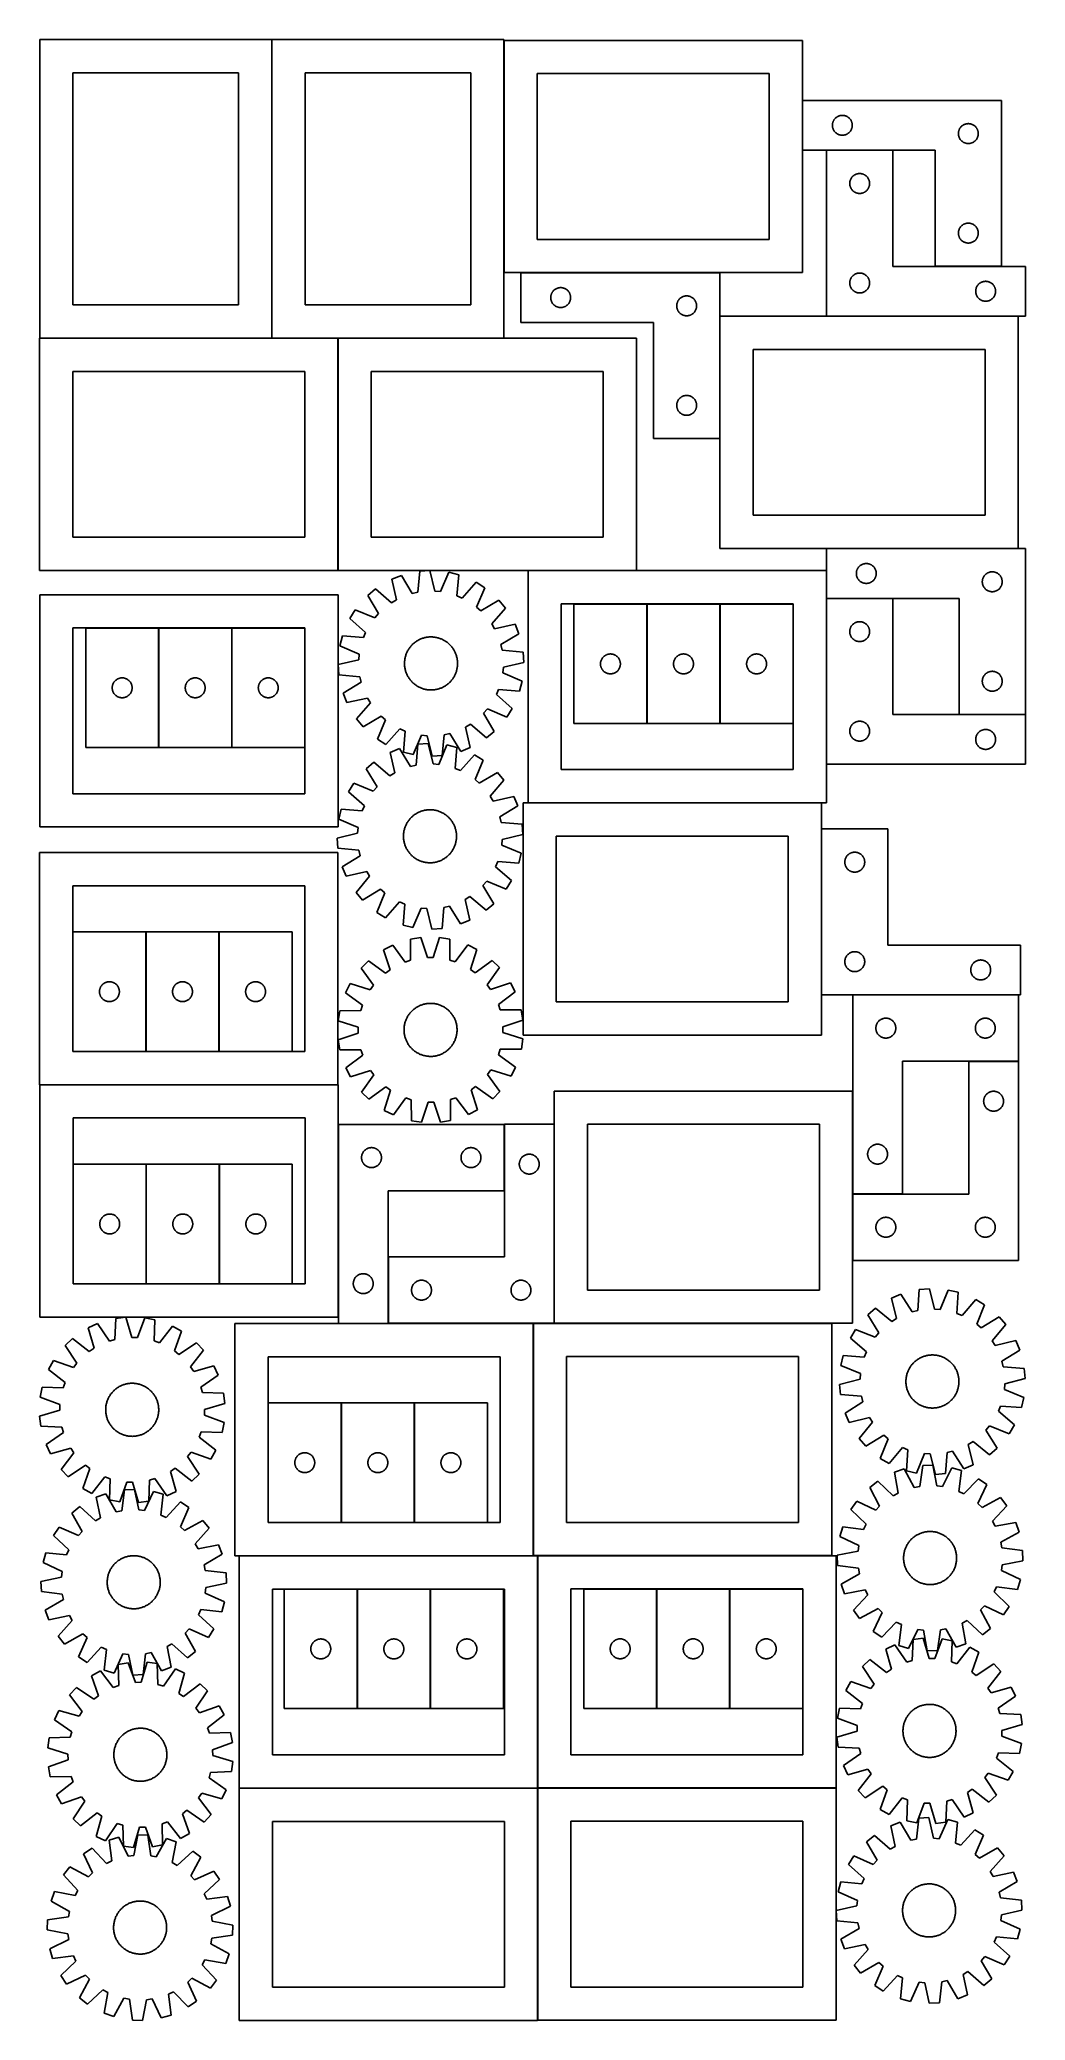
# Model space of a CAD drawing. Header units: millimetres. Extents: x 7 to 1493, y 7 to 2993.
import ezdxf

# ---------------------------------------------------------------- set-up
doc = ezdxf.new("R2010")
doc.units = ezdxf.units.MM
doc.layers.add('COMMON', color=5, linetype='CONTINUOUS', true_color=0x0000ff)
doc.layers.add('CUT', color=7, linetype='CONTINUOUS', true_color=0x000000)

msp = doc.modelspace()

# ---------------------------------------------------------------- linework, layer by layer
at = {"layer": 'COMMON'}
for p, q in [((356.836119, 2993.162204), (356.836119, 2543.162204)), ((707.036121, 2641.990768), (707.036121, 2991.990768)), ((1157.236122, 2826.48159), (1157.236122, 2901.48159)), ((1193.438186, 2826.381589), (1293.438186, 2826.381589)), ((732.489008, 2641.890767), (1032.489008, 2641.890767)), ((1357.336122, 2651.381589), (1457.336122, 2651.381589)), ((1032.589008, 2576.081588), (1032.589008, 2391.790767)), ((1482.689009, 2576.181589), (1193.438186, 2576.181589)), ((356.736119, 2543.062204), (6.736119, 2543.062204)), ((456.516922, 2543.062204), (356.93612, 2543.062204)), ((456.616923, 2192.962203), (456.616923, 2542.962203)), ((456.716923, 2543.062203), (706.93612, 2543.062203)), ((1193.425318, 2225.981587), (1482.689009, 2225.981587)), ((906.716923, 2192.862203), (743.225317, 2192.862203)), ((1193.325318, 2150.881587), (1193.325318, 2192.762202)), ((1193.325318, 1900.681586), (1193.325318, 2150.681586)), ((1193.425318, 2150.781586), (1293.425318, 2150.781586)), ((922.650139, 1962.016992), (922.650139, 2142.016992)), ((1032.85014, 1962.016992), (1032.85014, 2142.016992)), ((186.13958, 1925.997949), (186.13958, 2105.997949)), ((296.339581, 1925.997949), (296.339581, 2105.997949)), ((1393.425318, 1975.781586), (1493.425318, 1975.781586)), ((743.225317, 1842.662201), (1185.822851, 1842.662201)), ((1185.922852, 1553.184876), (1185.922852, 1803.184876)), ((166.970103, 1467.948107), (166.970103, 1647.948107)), ((277.170103, 1647.948107), (277.170103, 1467.948107)), ((1232.949925, 1553.084875), (1482.949925, 1553.084875)), ((1482.949925, 1452.884875), (1407.949925, 1452.884875)), ((6.972855, 1417.59438), (456.594925, 1417.59438)), ((1232.849925, 1252.984875), (1232.849925, 1407.957798)), ((457.072856, 1067.49438), (457.072856, 1357.798039)), ((782.649923, 1357.957798), (782.649923, 1057.957798)), ((167.348032, 1297.735826), (167.348032, 1117.735826)), ((277.548033, 1297.735826), (277.548033, 1117.735826)), ((1232.849925, 1152.784874), (1232.849925, 1252.784874)), ((1307.949925, 1252.884875), (1232.949925, 1252.884875)), ((532.172856, 1057.698039), (457.172856, 1057.698039)), ((751.299112, 1057.598038), (751.299112, 707.757797)), ((782.549923, 1057.857798), (751.399113, 1057.857798)), ((1201.399113, 1057.857798), (782.749924, 1057.857798)), ((461.574289, 937.88701), (461.574289, 757.88701)), ((571.77429, 937.88701), (571.77429, 757.88701)), ((751.199112, 707.498038), (307.63878, 707.498038)), ((757.738781, 357.540005), (757.738781, 707.398037)), ((485.711662, 477.144312), (485.711662, 657.144312)), ((595.911663, 477.144312), (595.911663, 657.144312)), ((937.263603, 477.28628), (937.263603, 657.28628)), ((1047.463604, 477.28628), (1047.463604, 657.28628)), ((757.63878, 357.298037), (307.63878, 357.298037)), ((757.738781, 7.340004), (757.738781, 357.198036)), ((1207.838781, 357.440005), (757.838781, 357.440005))]:
    msp.add_line(p, q, dxfattribs=at)
at = {"layer": 'CUT'}
for p, q in [((356.736119, 2993.162204), (6.736119, 2993.162204)), ((6.736119, 2993.162204), (6.736119, 2543.162204)), ((356.736119, 2543.162204), (356.736119, 2993.162204)), ((356.93612, 2993.162204), (356.93612, 2543.162204)), ((706.93612, 2993.162204), (356.93612, 2993.162204)), ((706.93612, 2543.162204), (706.93612, 2993.162204)), ((1157.136121, 2991.990768), (707.136121, 2991.990768)), ((707.136121, 2991.990768), (707.136121, 2641.990768)), ((1157.136121, 2641.990768), (1157.136121, 2991.990768)), ((306.736119, 2943.162204), (56.736119, 2943.162204)), ((56.736119, 2943.162204), (56.736119, 2593.162204)), ((306.736119, 2593.162204), (306.736119, 2943.162204)), ((406.93612, 2943.162204), (406.93612, 2593.162204)), ((656.93612, 2943.162204), (406.93612, 2943.162204)), ((656.93612, 2593.162204), (656.93612, 2943.162204)), ((1107.136121, 2941.990768), (757.136121, 2941.990768)), ((757.136121, 2941.990768), (757.136121, 2691.990768)), ((1107.136121, 2691.990768), (1107.136121, 2941.990768)), ((1457.336122, 2901.48159), (1157.336122, 2901.48159)), ((1157.336122, 2901.48159), (1157.336122, 2826.48159)), ((1457.336122, 2651.48159), (1457.336122, 2901.48159)), ((1202.514804, 2866.289949), (1202.653287, 2867.049871)), ((1202.653287, 2867.049871), (1202.830706, 2867.801657)), ((1202.830706, 2867.801657), (1203.046592, 2868.543313)), ((1203.046592, 2868.543313), (1203.30037, 2869.272871)), ((1203.30037, 2869.272871), (1203.591369, 2869.988399)), ((1203.591369, 2869.988399), (1203.918816, 2870.687997)), ((1203.918816, 2870.687997), (1204.281844, 2871.369811)), ((1204.281844, 2871.369811), (1204.679489, 2872.032033)), ((1204.679489, 2872.032033), (1205.110697, 2872.672907)), ((1205.110697, 2872.672907), (1205.574325, 2873.290732)), ((1205.574325, 2873.290732), (1206.069143, 2873.883872)), ((1206.069143, 2873.883872), (1206.593839, 2874.450752)), ((1206.593839, 2874.450752), (1207.147022, 2874.989871)), ((1207.147022, 2874.989871), (1207.727225, 2875.499797)), ((1207.727225, 2875.499797), (1208.332908, 2875.979179)), ((1208.332908, 2875.979179), (1208.962466, 2876.426745)), ((1208.962466, 2876.426745), (1209.61423, 2876.841309)), ((1209.61423, 2876.841309), (1210.286471, 2877.221772)), ((1210.286471, 2877.221772), (1210.977406, 2877.567124)), ((1210.977406, 2877.567124), (1211.685204, 2877.87645)), ((1211.685204, 2877.87645), (1212.407987, 2878.148928)), ((1212.407987, 2878.148928), (1213.143838, 2878.383838)), ((1213.143838, 2878.383838), (1213.890806, 2878.580556)), ((1213.890806, 2878.580556), (1214.646911, 2878.738559)), ((1214.646911, 2878.738559), (1215.410147, 2878.85743)), ((1215.410147, 2878.85743), (1216.17849, 2878.936853)), ((1216.17849, 2878.936853), (1216.949904, 2878.976617)), ((1216.949904, 2878.976617), (1217.722341, 2878.976617)), ((1217.722341, 2878.976617), (1218.493754, 2878.936853)), ((1218.493754, 2878.936853), (1219.262098, 2878.85743)), ((1219.262098, 2878.85743), (1220.025334, 2878.738559)), ((1220.025334, 2878.738559), (1220.781438, 2878.580556)), ((1220.781438, 2878.580556), (1221.528407, 2878.383838)), ((1221.528407, 2878.383838), (1222.264258, 2878.148928)), ((1222.264258, 2878.148928), (1222.987041, 2877.87645)), ((1222.987041, 2877.87645), (1223.694838, 2877.567124)), ((1223.694838, 2877.567124), (1224.385773, 2877.221772)), ((1224.385773, 2877.221772), (1225.058014, 2876.841309)), ((1225.058014, 2876.841309), (1225.709778, 2876.426745)), ((1225.709778, 2876.426745), (1226.339337, 2875.979179)), ((1226.339337, 2875.979179), (1226.94502, 2875.499797)), ((1226.94502, 2875.499797), (1227.525222, 2874.989871)), ((1227.525222, 2874.989871), (1228.078405, 2874.450752)), ((1228.078405, 2874.450752), (1228.603101, 2873.883872)), ((1228.603101, 2873.883872), (1229.097919, 2873.290732)), ((1229.097919, 2873.290732), (1229.561547, 2872.672907)), ((1229.561547, 2872.672907), (1229.992756, 2872.032033)), ((1229.992756, 2872.032033), (1230.390401, 2871.369811)), ((1230.390401, 2871.369811), (1230.753429, 2870.687997)), ((1230.753429, 2870.687997), (1231.080876, 2869.988399)), ((1231.080876, 2869.988399), (1231.371875, 2869.272871)), ((1231.371875, 2869.272871), (1231.625653, 2868.543313)), ((1231.625653, 2868.543313), (1231.841538, 2867.801657)), ((1231.841538, 2867.801657), (1232.018958, 2867.049871)), ((1232.018958, 2867.049871), (1232.157441, 2866.289949)), ((1202.336122, 2863.98159), (1202.356011, 2864.753771)), ((1202.356011, 2863.209409), (1202.336122, 2863.98159)), ((1202.356011, 2864.753771), (1202.415624, 2865.523905)), ((1202.415624, 2862.439275), (1202.356011, 2863.209409)), ((1202.415624, 2865.523905), (1202.514804, 2866.289949)), ((1202.514804, 2861.673231), (1202.415624, 2862.439275)), ((1202.653287, 2860.913309), (1202.514804, 2861.673231)), ((1202.830706, 2860.161523), (1202.653287, 2860.913309)), ((1203.046592, 2859.419868), (1202.830706, 2860.161523)), ((1203.30037, 2858.690309), (1203.046592, 2859.419868)), ((1203.591369, 2857.974781), (1203.30037, 2858.690309)), ((1203.918816, 2857.275183), (1203.591369, 2857.974781)), ((1204.281844, 2856.593369), (1203.918816, 2857.275183)), ((1204.679489, 2855.931147), (1204.281844, 2856.593369)), ((1205.110697, 2855.290274), (1204.679489, 2855.931147)), ((1205.574325, 2854.672448), (1205.110697, 2855.290274)), ((1206.069143, 2854.079308), (1205.574325, 2854.672448)), ((1206.593839, 2853.512428), (1206.069143, 2854.079308)), ((1207.147022, 2852.97331), (1206.593839, 2853.512428)), ((1207.727225, 2852.463383), (1207.147022, 2852.97331)), ((1208.332908, 2851.984001), (1207.727225, 2852.463383)), ((1208.962466, 2851.536435), (1208.332908, 2851.984001)), ((1209.61423, 2851.121871), (1208.962466, 2851.536435)), ((1210.286471, 2850.741408), (1209.61423, 2851.121871)), ((1210.977406, 2850.396056), (1210.286471, 2850.741408)), ((1211.685204, 2850.086731), (1210.977406, 2850.396056)), ((1212.407987, 2849.814252), (1211.685204, 2850.086731)), ((1213.143838, 2849.579342), (1212.407987, 2849.814252)), ((1213.890806, 2849.382624), (1213.143838, 2849.579342)), ((1214.646911, 2849.224621), (1213.890806, 2849.382624)), ((1215.410147, 2849.10575), (1214.646911, 2849.224621)), ((1216.17849, 2849.026327), (1215.410147, 2849.10575)), ((1216.949904, 2848.986563), (1216.17849, 2849.026327)), ((1217.722341, 2848.986563), (1216.949904, 2848.986563)), ((1218.493754, 2849.026327), (1217.722341, 2848.986563)), ((1219.262098, 2849.10575), (1218.493754, 2849.026327)), ((1220.025334, 2849.224621), (1219.262098, 2849.10575)), ((1220.781438, 2849.382624), (1220.025334, 2849.224621)), ((1221.528407, 2849.579342), (1220.781438, 2849.382624)), ((1222.264258, 2849.814252), (1221.528407, 2849.579342)), ((1222.987041, 2850.086731), (1222.264258, 2849.814252)), ((1223.694838, 2850.396056), (1222.987041, 2850.086731)), ((1224.385773, 2850.741408), (1223.694838, 2850.396056)), ((1225.058014, 2851.121871), (1224.385773, 2850.741408)), ((1225.709778, 2851.536435), (1225.058014, 2851.121871)), ((1226.339337, 2851.984001), (1225.709778, 2851.536435)), ((1226.94502, 2852.463383), (1226.339337, 2851.984001)), ((1227.525222, 2852.97331), (1226.94502, 2852.463383)), ((1228.078405, 2853.512428), (1227.525222, 2852.97331)), ((1228.603101, 2854.079308), (1228.078405, 2853.512428)), ((1229.097919, 2854.672448), (1228.603101, 2854.079308)), ((1229.561547, 2855.290274), (1229.097919, 2854.672448)), ((1229.992756, 2855.931147), (1229.561547, 2855.290274)), ((1230.390401, 2856.593369), (1229.992756, 2855.931147)), ((1230.753429, 2857.275183), (1230.390401, 2856.593369)), ((1231.080876, 2857.974781), (1230.753429, 2857.275183)), ((1231.371875, 2858.690309), (1231.080876, 2857.974781)), ((1231.625653, 2859.419868), (1231.371875, 2858.690309)), ((1231.841538, 2860.161523), (1231.625653, 2859.419868)), ((1232.018958, 2860.913309), (1231.841538, 2860.161523)), ((1232.157441, 2861.673231), (1232.018958, 2860.913309)), ((1232.157441, 2866.289949), (1232.25662, 2865.523905)), ((1232.25662, 2862.439275), (1232.157441, 2861.673231)), ((1232.25662, 2865.523905), (1232.316234, 2864.753771)), ((1232.316234, 2863.209409), (1232.25662, 2862.439275)), ((1232.316234, 2864.753771), (1232.336122, 2863.98159)), ((1232.336122, 2863.98159), (1232.316234, 2863.209409)), ((1392.336122, 2851.48159), (1392.356011, 2852.253771)), ((1392.356011, 2850.709409), (1392.336122, 2851.48159)), ((1392.356011, 2852.253771), (1392.415624, 2853.023905)), ((1392.415624, 2849.939275), (1392.356011, 2850.709409)), ((1392.415624, 2853.023905), (1392.514804, 2853.789949)), ((1392.514804, 2849.173231), (1392.415624, 2849.939275)), ((1392.514804, 2853.789949), (1392.653287, 2854.549871)), ((1392.653287, 2848.413309), (1392.514804, 2849.173231)), ((1392.653287, 2854.549871), (1392.830706, 2855.301657)), ((1392.830706, 2847.661523), (1392.653287, 2848.413309)), ((1392.830706, 2855.301657), (1393.046592, 2856.043313)), ((1393.046592, 2846.919868), (1392.830706, 2847.661523)), ((1393.046592, 2856.043313), (1393.30037, 2856.772871)), ((1393.30037, 2846.190309), (1393.046592, 2846.919868)), ((1393.30037, 2856.772871), (1393.591369, 2857.488399)), ((1393.591369, 2845.474781), (1393.30037, 2846.190309)), ((1393.591369, 2857.488399), (1393.918816, 2858.187997)), ((1393.918816, 2844.775183), (1393.591369, 2845.474781)), ((1393.918816, 2858.187997), (1394.281844, 2858.869811)), ((1394.281844, 2844.093369), (1393.918816, 2844.775183)), ((1394.281844, 2858.869811), (1394.679489, 2859.532033)), ((1394.679489, 2843.431147), (1394.281844, 2844.093369)), ((1394.679489, 2859.532033), (1395.110697, 2860.172907)), ((1395.110697, 2842.790274), (1394.679489, 2843.431147)), ((1395.110697, 2860.172907), (1395.574325, 2860.790732)), ((1395.574325, 2842.172448), (1395.110697, 2842.790274)), ((1395.574325, 2860.790732), (1396.069143, 2861.383872)), ((1396.069143, 2841.579308), (1395.574325, 2842.172448)), ((1396.069143, 2861.383872), (1396.593839, 2861.950752)), ((1396.593839, 2841.012428), (1396.069143, 2841.579308)), ((1396.593839, 2861.950752), (1397.147022, 2862.489871)), ((1397.147022, 2840.47331), (1396.593839, 2841.012428)), ((1397.147022, 2862.489871), (1397.727225, 2862.999797)), ((1397.727225, 2839.963383), (1397.147022, 2840.47331)), ((1397.727225, 2862.999797), (1398.332908, 2863.479179)), ((1398.332908, 2839.484001), (1397.727225, 2839.963383)), ((1398.332908, 2863.479179), (1398.962466, 2863.926745)), ((1398.962466, 2839.036435), (1398.332908, 2839.484001)), ((1398.962466, 2863.926745), (1399.61423, 2864.341309)), ((1399.61423, 2838.621871), (1398.962466, 2839.036435)), ((1399.61423, 2864.341309), (1400.286471, 2864.721772)), ((1400.286471, 2838.241408), (1399.61423, 2838.621871)), ((1400.286471, 2864.721772), (1400.977406, 2865.067124)), ((1400.977406, 2837.896056), (1400.286471, 2838.241408)), ((1400.977406, 2865.067124), (1401.685204, 2865.37645)), ((1401.685204, 2837.586731), (1400.977406, 2837.896056)), ((1401.685204, 2865.37645), (1402.407987, 2865.648928)), ((1402.407987, 2837.314252), (1401.685204, 2837.586731)), ((1402.407987, 2865.648928), (1403.143838, 2865.883838)), ((1403.143838, 2837.079342), (1402.407987, 2837.314252)), ((1403.143838, 2865.883838), (1403.890806, 2866.080556)), ((1403.890806, 2836.882624), (1403.143838, 2837.079342)), ((1403.890806, 2866.080556), (1404.646911, 2866.238559)), ((1404.646911, 2836.724621), (1403.890806, 2836.882624)), ((1404.646911, 2866.238559), (1405.410147, 2866.35743)), ((1405.410147, 2836.60575), (1404.646911, 2836.724621)), ((1405.410147, 2866.35743), (1406.17849, 2866.436853)), ((1406.17849, 2866.436853), (1406.949904, 2866.476617)), ((1406.949904, 2866.476617), (1407.722341, 2866.476617)), ((1407.722341, 2866.476617), (1408.493754, 2866.436853)), ((1408.493754, 2866.436853), (1409.262098, 2866.35743)), ((1409.262098, 2866.35743), (1410.025334, 2866.238559)), ((1410.025334, 2836.724621), (1409.262098, 2836.60575)), ((1410.025334, 2866.238559), (1410.781438, 2866.080556)), ((1410.781438, 2836.882624), (1410.025334, 2836.724621)), ((1410.781438, 2866.080556), (1411.528407, 2865.883838)), ((1411.528407, 2837.079342), (1410.781438, 2836.882624)), ((1411.528407, 2865.883838), (1412.264258, 2865.648928)), ((1412.264258, 2837.314252), (1411.528407, 2837.079342)), ((1412.264258, 2865.648928), (1412.987041, 2865.37645)), ((1412.987041, 2837.586731), (1412.264258, 2837.314252)), ((1412.987041, 2865.37645), (1413.694838, 2865.067124)), ((1413.694838, 2837.896056), (1412.987041, 2837.586731)), ((1413.694838, 2865.067124), (1414.385773, 2864.721772)), ((1414.385773, 2838.241408), (1413.694838, 2837.896056)), ((1414.385773, 2864.721772), (1415.058014, 2864.341309)), ((1415.058014, 2838.621871), (1414.385773, 2838.241408)), ((1415.058014, 2864.341309), (1415.709778, 2863.926745)), ((1415.709778, 2839.036435), (1415.058014, 2838.621871)), ((1415.709778, 2863.926745), (1416.339337, 2863.479179)), ((1416.339337, 2839.484001), (1415.709778, 2839.036435)), ((1416.339337, 2863.479179), (1416.94502, 2862.999797)), ((1416.94502, 2839.963383), (1416.339337, 2839.484001)), ((1416.94502, 2862.999797), (1417.525222, 2862.489871)), ((1417.525222, 2840.47331), (1416.94502, 2839.963383)), ((1417.525222, 2862.489871), (1418.078405, 2861.950752)), ((1418.078405, 2841.012428), (1417.525222, 2840.47331)), ((1418.078405, 2861.950752), (1418.603101, 2861.383872)), ((1418.603101, 2841.579308), (1418.078405, 2841.012428)), ((1418.603101, 2861.383872), (1419.097919, 2860.790732)), ((1419.097919, 2842.172448), (1418.603101, 2841.579308)), ((1419.097919, 2860.790732), (1419.561547, 2860.172907)), ((1419.561547, 2842.790274), (1419.097919, 2842.172448)), ((1419.561547, 2860.172907), (1419.992756, 2859.532033)), ((1419.992756, 2843.431147), (1419.561547, 2842.790274)), ((1419.992756, 2859.532033), (1420.390401, 2858.869811)), ((1420.390401, 2844.093369), (1419.992756, 2843.431147)), ((1420.390401, 2858.869811), (1420.753429, 2858.187997)), ((1420.753429, 2844.775183), (1420.390401, 2844.093369)), ((1420.753429, 2858.187997), (1421.080876, 2857.488399)), ((1421.080876, 2845.474781), (1420.753429, 2844.775183)), ((1421.080876, 2857.488399), (1421.371875, 2856.772871)), ((1421.371875, 2846.190309), (1421.080876, 2845.474781)), ((1421.371875, 2856.772871), (1421.625653, 2856.043313)), ((1421.625653, 2846.919868), (1421.371875, 2846.190309)), ((1421.625653, 2856.043313), (1421.841538, 2855.301657)), ((1421.841538, 2847.661523), (1421.625653, 2846.919868)), ((1421.841538, 2855.301657), (1422.018958, 2854.549871)), ((1422.018958, 2848.413309), (1421.841538, 2847.661523)), ((1422.018958, 2854.549871), (1422.157441, 2853.789949)), ((1422.157441, 2849.173231), (1422.018958, 2848.413309)), ((1422.157441, 2853.789949), (1422.25662, 2853.023905)), ((1422.25662, 2849.939275), (1422.157441, 2849.173231)), ((1422.25662, 2853.023905), (1422.316234, 2852.253771)), ((1422.316234, 2850.709409), (1422.25662, 2849.939275)), ((1422.316234, 2852.253771), (1422.336122, 2851.48159)), ((1422.336122, 2851.48159), (1422.316234, 2850.709409)), ((1157.336122, 2826.48159), (1357.336122, 2826.48159)), ((1293.438186, 2826.281589), (1193.438186, 2826.281589)), ((1193.438186, 2826.281589), (1193.438186, 2576.281589)), ((1293.438186, 2651.281589), (1293.438186, 2826.281589)), ((1357.336122, 2826.48159), (1357.336122, 2651.48159)), ((1406.17849, 2836.526327), (1405.410147, 2836.60575)), ((1406.949904, 2836.486563), (1406.17849, 2836.526327)), ((1407.722341, 2836.486563), (1406.949904, 2836.486563)), ((1408.493754, 2836.526327), (1407.722341, 2836.486563)), ((1409.262098, 2836.60575), (1408.493754, 2836.526327)), ((1228.438186, 2776.281589), (1228.458074, 2777.05377)), ((1228.458074, 2777.05377), (1228.517688, 2777.823904)), ((1228.517688, 2777.823904), (1228.616867, 2778.589948)), ((1228.616867, 2778.589948), (1228.75535, 2779.34987)), ((1228.75535, 2779.34987), (1228.93277, 2780.101656)), ((1228.93277, 2780.101656), (1229.148655, 2780.843312)), ((1229.148655, 2780.843312), (1229.402433, 2781.57287)), ((1229.402433, 2781.57287), (1229.693432, 2782.288398)), ((1229.693432, 2782.288398), (1230.02088, 2782.987996)), ((1230.02088, 2782.987996), (1230.383907, 2783.66981)), ((1230.383907, 2783.66981), (1230.781552, 2784.332032)), ((1230.781552, 2784.332032), (1231.212761, 2784.972906)), ((1231.212761, 2784.972906), (1231.676389, 2785.590731)), ((1231.676389, 2785.590731), (1232.171207, 2786.183871)), ((1232.171207, 2786.183871), (1232.695903, 2786.750751)), ((1232.695903, 2786.750751), (1233.249086, 2787.28987)), ((1233.249086, 2787.28987), (1233.829288, 2787.799796)), ((1233.829288, 2787.799796), (1234.434972, 2788.279178)), ((1234.434972, 2788.279178), (1235.06453, 2788.726744)), ((1235.06453, 2788.726744), (1235.716294, 2789.141308)), ((1235.716294, 2789.141308), (1236.388535, 2789.521771)), ((1236.388535, 2789.521771), (1237.07947, 2789.867123)), ((1237.07947, 2789.867123), (1237.787267, 2790.176449)), ((1237.787267, 2790.176449), (1238.51005, 2790.448927)), ((1238.51005, 2790.448927), (1239.245901, 2790.683837)), ((1239.245901, 2790.683837), (1239.99287, 2790.880555)), ((1239.99287, 2790.880555), (1240.748974, 2791.038558)), ((1240.748974, 2791.038558), (1241.51221, 2791.157429)), ((1241.51221, 2791.157429), (1242.280554, 2791.236852)), ((1242.280554, 2791.236852), (1243.051967, 2791.276616)), ((1243.051967, 2791.276616), (1243.824404, 2791.276616)), ((1243.824404, 2791.276616), (1244.595818, 2791.236852)), ((1244.595818, 2791.236852), (1245.364161, 2791.157429)), ((1245.364161, 2791.157429), (1246.127397, 2791.038558)), ((1246.127397, 2791.038558), (1246.883502, 2790.880555)), ((1246.883502, 2790.880555), (1247.63047, 2790.683837)), ((1247.63047, 2790.683837), (1248.366321, 2790.448927)), ((1248.366321, 2790.448927), (1249.089104, 2790.176449)), ((1249.089104, 2790.176449), (1249.796902, 2789.867123)), ((1249.796902, 2789.867123), (1250.487837, 2789.521771)), ((1250.487837, 2789.521771), (1251.160078, 2789.141308)), ((1251.160078, 2789.141308), (1251.811842, 2788.726744)), ((1251.811842, 2788.726744), (1252.4414, 2788.279178)), ((1252.4414, 2788.279178), (1253.047083, 2787.799796)), ((1253.047083, 2787.799796), (1253.627286, 2787.28987)), ((1253.627286, 2787.28987), (1254.180469, 2786.750751)), ((1254.180469, 2786.750751), (1254.705165, 2786.183871)), ((1254.705165, 2786.183871), (1255.199983, 2785.590731)), ((1255.199983, 2785.590731), (1255.663611, 2784.972906)), ((1255.663611, 2784.972906), (1256.094819, 2784.332032)), ((1256.094819, 2784.332032), (1256.492464, 2783.66981)), ((1256.492464, 2783.66981), (1256.855492, 2782.987996)), ((1256.855492, 2782.987996), (1257.182939, 2782.288398)), ((1257.182939, 2782.288398), (1257.473938, 2781.57287)), ((1257.473938, 2781.57287), (1257.727716, 2780.843312)), ((1257.727716, 2780.843312), (1257.943602, 2780.101656)), ((1257.943602, 2780.101656), (1258.121021, 2779.34987)), ((1258.121021, 2779.34987), (1258.259504, 2778.589948)), ((1258.259504, 2778.589948), (1258.358684, 2777.823904)), ((1258.358684, 2777.823904), (1258.418297, 2777.05377)), ((1258.418297, 2777.05377), (1258.438186, 2776.281589)), ((1228.458074, 2775.509408), (1228.438186, 2776.281589)), ((1228.517688, 2774.739274), (1228.458074, 2775.509408)), ((1228.616867, 2773.97323), (1228.517688, 2774.739274)), ((1228.75535, 2773.213308), (1228.616867, 2773.97323)), ((1228.93277, 2772.461522), (1228.75535, 2773.213308)), ((1229.148655, 2771.719867), (1228.93277, 2772.461522)), ((1229.402433, 2770.990308), (1229.148655, 2771.719867)), ((1229.693432, 2770.27478), (1229.402433, 2770.990308)), ((1230.02088, 2769.575182), (1229.693432, 2770.27478)), ((1230.383907, 2768.893368), (1230.02088, 2769.575182)), ((1230.781552, 2768.231146), (1230.383907, 2768.893368)), ((1231.212761, 2767.590273), (1230.781552, 2768.231146)), ((1231.676389, 2766.972447), (1231.212761, 2767.590273)), ((1232.171207, 2766.379307), (1231.676389, 2766.972447)), ((1232.695903, 2765.812427), (1232.171207, 2766.379307)), ((1233.249086, 2765.273309), (1232.695903, 2765.812427)), ((1233.829288, 2764.763382), (1233.249086, 2765.273309)), ((1234.434972, 2764.284), (1233.829288, 2764.763382)), ((1235.06453, 2763.836434), (1234.434972, 2764.284)), ((1235.716294, 2763.42187), (1235.06453, 2763.836434)), ((1236.388535, 2763.041407), (1235.716294, 2763.42187)), ((1237.07947, 2762.696055), (1236.388535, 2763.041407)), ((1237.787267, 2762.38673), (1237.07947, 2762.696055)), ((1238.51005, 2762.114251), (1237.787267, 2762.38673)), ((1239.245901, 2761.879341), (1238.51005, 2762.114251)), ((1239.99287, 2761.682623), (1239.245901, 2761.879341)), ((1240.748974, 2761.52462), (1239.99287, 2761.682623)), ((1241.51221, 2761.405749), (1240.748974, 2761.52462)), ((1242.280554, 2761.326326), (1241.51221, 2761.405749)), ((1243.051967, 2761.286562), (1242.280554, 2761.326326)), ((1243.824404, 2761.286562), (1243.051967, 2761.286562)), ((1244.595818, 2761.326326), (1243.824404, 2761.286562)), ((1245.364161, 2761.405749), (1244.595818, 2761.326326)), ((1246.127397, 2761.52462), (1245.364161, 2761.405749)), ((1246.883502, 2761.682623), (1246.127397, 2761.52462)), ((1247.63047, 2761.879341), (1246.883502, 2761.682623)), ((1248.366321, 2762.114251), (1247.63047, 2761.879341)), ((1249.089104, 2762.38673), (1248.366321, 2762.114251)), ((1249.796902, 2762.696055), (1249.089104, 2762.38673)), ((1250.487837, 2763.041407), (1249.796902, 2762.696055)), ((1251.160078, 2763.42187), (1250.487837, 2763.041407)), ((1251.811842, 2763.836434), (1251.160078, 2763.42187)), ((1252.4414, 2764.284), (1251.811842, 2763.836434)), ((1253.047083, 2764.763382), (1252.4414, 2764.284)), ((1253.627286, 2765.273309), (1253.047083, 2764.763382)), ((1254.180469, 2765.812427), (1253.627286, 2765.273309)), ((1254.705165, 2766.379307), (1254.180469, 2765.812427)), ((1255.199983, 2766.972447), (1254.705165, 2766.379307)), ((1255.663611, 2767.590273), (1255.199983, 2766.972447)), ((1256.094819, 2768.231146), (1255.663611, 2767.590273)), ((1256.492464, 2768.893368), (1256.094819, 2768.231146)), ((1256.855492, 2769.575182), (1256.492464, 2768.893368)), ((1257.182939, 2770.27478), (1256.855492, 2769.575182)), ((1257.473938, 2770.990308), (1257.182939, 2770.27478)), ((1257.727716, 2771.719867), (1257.473938, 2770.990308)), ((1257.943602, 2772.461522), (1257.727716, 2771.719867)), ((1258.121021, 2773.213308), (1257.943602, 2772.461522)), ((1258.259504, 2773.97323), (1258.121021, 2773.213308)), ((1258.358684, 2774.739274), (1258.259504, 2773.97323)), ((1258.418297, 2775.509408), (1258.358684, 2774.739274)), ((1258.438186, 2776.281589), (1258.418297, 2775.509408)), ((757.136121, 2691.990768), (1107.136121, 2691.990768)), ((1392.336122, 2701.48159), (1392.356011, 2702.253771)), ((1392.356011, 2700.709409), (1392.336122, 2701.48159)), ((1392.356011, 2702.253771), (1392.415624, 2703.023905)), ((1392.415624, 2699.939275), (1392.356011, 2700.709409)), ((1392.415624, 2703.023905), (1392.514804, 2703.789949)), ((1392.514804, 2699.173231), (1392.415624, 2699.939275)), ((1392.514804, 2703.789949), (1392.653287, 2704.549871)), ((1392.653287, 2698.413309), (1392.514804, 2699.173231)), ((1392.653287, 2704.549871), (1392.830706, 2705.301657)), ((1392.830706, 2697.661523), (1392.653287, 2698.413309)), ((1392.830706, 2705.301657), (1393.046592, 2706.043313)), ((1393.046592, 2696.919868), (1392.830706, 2697.661523)), ((1393.046592, 2706.043313), (1393.30037, 2706.772871)), ((1393.30037, 2696.190309), (1393.046592, 2696.919868)), ((1393.30037, 2706.772871), (1393.591369, 2707.488399)), ((1393.591369, 2695.474781), (1393.30037, 2696.190309)), ((1393.591369, 2707.488399), (1393.918816, 2708.187997)), ((1393.918816, 2694.775183), (1393.591369, 2695.474781)), ((1393.918816, 2708.187997), (1394.281844, 2708.869811)), ((1394.281844, 2694.093369), (1393.918816, 2694.775183)), ((1394.281844, 2708.869811), (1394.679489, 2709.532033)), ((1394.679489, 2693.431147), (1394.281844, 2694.093369)), ((1394.679489, 2709.532033), (1395.110697, 2710.172907)), ((1395.110697, 2692.790274), (1394.679489, 2693.431147)), ((1395.110697, 2710.172907), (1395.574325, 2710.790732)), ((1395.574325, 2692.172448), (1395.110697, 2692.790274)), ((1395.574325, 2710.790732), (1396.069143, 2711.383872)), ((1396.069143, 2691.579308), (1395.574325, 2692.172448)), ((1396.069143, 2711.383872), (1396.593839, 2711.950752)), ((1396.593839, 2691.012428), (1396.069143, 2691.579308)), ((1396.593839, 2711.950752), (1397.147022, 2712.489871)), ((1397.147022, 2690.47331), (1396.593839, 2691.012428)), ((1397.147022, 2712.489871), (1397.727225, 2712.999797)), ((1397.727225, 2689.963383), (1397.147022, 2690.47331)), ((1397.727225, 2712.999797), (1398.332908, 2713.479179)), ((1398.332908, 2689.484001), (1397.727225, 2689.963383)), ((1398.332908, 2713.479179), (1398.962466, 2713.926745)), ((1398.962466, 2689.036435), (1398.332908, 2689.484001)), ((1398.962466, 2713.926745), (1399.61423, 2714.341309)), ((1399.61423, 2688.621871), (1398.962466, 2689.036435)), ((1399.61423, 2714.341309), (1400.286471, 2714.721772)), ((1400.286471, 2688.241408), (1399.61423, 2688.621871)), ((1400.286471, 2714.721772), (1400.977406, 2715.067124)), ((1400.977406, 2687.896056), (1400.286471, 2688.241408)), ((1400.977406, 2715.067124), (1401.685204, 2715.37645)), ((1401.685204, 2687.586731), (1400.977406, 2687.896056)), ((1401.685204, 2715.37645), (1402.407987, 2715.648928)), ((1402.407987, 2687.314252), (1401.685204, 2687.586731)), ((1402.407987, 2715.648928), (1403.143838, 2715.883838)), ((1403.143838, 2715.883838), (1403.890806, 2716.080556)), ((1403.890806, 2716.080556), (1404.646911, 2716.238559)), ((1404.646911, 2716.238559), (1405.410147, 2716.35743)), ((1405.410147, 2716.35743), (1406.17849, 2716.436853)), ((1406.17849, 2716.436853), (1406.949904, 2716.476617)), ((1406.949904, 2716.476617), (1407.722341, 2716.476617)), ((1407.722341, 2716.476617), (1408.493754, 2716.436853)), ((1408.493754, 2716.436853), (1409.262098, 2716.35743)), ((1409.262098, 2716.35743), (1410.025334, 2716.238559)), ((1410.025334, 2716.238559), (1410.781438, 2716.080556)), ((1410.781438, 2716.080556), (1411.528407, 2715.883838)), ((1411.528407, 2715.883838), (1412.264258, 2715.648928)), ((1412.264258, 2715.648928), (1412.987041, 2715.37645)), ((1412.987041, 2687.586731), (1412.264258, 2687.314252)), ((1412.987041, 2715.37645), (1413.694838, 2715.067124)), ((1413.694838, 2687.896056), (1412.987041, 2687.586731)), ((1413.694838, 2715.067124), (1414.385773, 2714.721772)), ((1414.385773, 2688.241408), (1413.694838, 2687.896056)), ((1414.385773, 2714.721772), (1415.058014, 2714.341309)), ((1415.058014, 2688.621871), (1414.385773, 2688.241408)), ((1415.058014, 2714.341309), (1415.709778, 2713.926745)), ((1415.709778, 2689.036435), (1415.058014, 2688.621871)), ((1415.709778, 2713.926745), (1416.339337, 2713.479179)), ((1416.339337, 2689.484001), (1415.709778, 2689.036435)), ((1416.339337, 2713.479179), (1416.94502, 2712.999797)), ((1416.94502, 2689.963383), (1416.339337, 2689.484001)), ((1416.94502, 2712.999797), (1417.525222, 2712.489871)), ((1417.525222, 2690.47331), (1416.94502, 2689.963383)), ((1417.525222, 2712.489871), (1418.078405, 2711.950752)), ((1418.078405, 2691.012428), (1417.525222, 2690.47331)), ((1418.078405, 2711.950752), (1418.603101, 2711.383872)), ((1418.603101, 2691.579308), (1418.078405, 2691.012428)), ((1418.603101, 2711.383872), (1419.097919, 2710.790732)), ((1419.097919, 2692.172448), (1418.603101, 2691.579308)), ((1419.097919, 2710.790732), (1419.561547, 2710.172907)), ((1419.561547, 2692.790274), (1419.097919, 2692.172448)), ((1419.561547, 2710.172907), (1419.992756, 2709.532033)), ((1419.992756, 2693.431147), (1419.561547, 2692.790274)), ((1419.992756, 2709.532033), (1420.390401, 2708.869811)), ((1420.390401, 2694.093369), (1419.992756, 2693.431147)), ((1420.390401, 2708.869811), (1420.753429, 2708.187997)), ((1420.753429, 2694.775183), (1420.390401, 2694.093369)), ((1420.753429, 2708.187997), (1421.080876, 2707.488399)), ((1421.080876, 2695.474781), (1420.753429, 2694.775183)), ((1421.080876, 2707.488399), (1421.371875, 2706.772871)), ((1421.371875, 2696.190309), (1421.080876, 2695.474781)), ((1421.371875, 2706.772871), (1421.625653, 2706.043313)), ((1421.625653, 2696.919868), (1421.371875, 2696.190309)), ((1421.625653, 2706.043313), (1421.841538, 2705.301657)), ((1421.841538, 2697.661523), (1421.625653, 2696.919868)), ((1421.841538, 2705.301657), (1422.018958, 2704.549871)), ((1422.018958, 2698.413309), (1421.841538, 2697.661523)), ((1422.018958, 2704.549871), (1422.157441, 2703.789949)), ((1422.157441, 2699.173231), (1422.018958, 2698.413309)), ((1422.157441, 2703.789949), (1422.25662, 2703.023905)), ((1422.25662, 2699.939275), (1422.157441, 2699.173231)), ((1422.25662, 2703.023905), (1422.316234, 2702.253771)), ((1422.316234, 2700.709409), (1422.25662, 2699.939275)), ((1422.316234, 2702.253771), (1422.336122, 2701.48159)), ((1422.336122, 2701.48159), (1422.316234, 2700.709409)), ((1403.143838, 2687.079342), (1402.407987, 2687.314252)), ((1403.890806, 2686.882624), (1403.143838, 2687.079342)), ((1404.646911, 2686.724621), (1403.890806, 2686.882624)), ((1405.410147, 2686.60575), (1404.646911, 2686.724621)), ((1406.17849, 2686.526327), (1405.410147, 2686.60575)), ((1406.949904, 2686.486563), (1406.17849, 2686.526327)), ((1407.722341, 2686.486563), (1406.949904, 2686.486563)), ((1408.493754, 2686.526327), (1407.722341, 2686.486563)), ((1409.262098, 2686.60575), (1408.493754, 2686.526327)), ((1410.025334, 2686.724621), (1409.262098, 2686.60575)), ((1410.781438, 2686.882624), (1410.025334, 2686.724621)), ((1411.528407, 2687.079342), (1410.781438, 2686.882624)), ((1412.264258, 2687.314252), (1411.528407, 2687.079342)), ((707.136121, 2641.990768), (1157.136121, 2641.990768)), ((1032.489008, 2641.790767), (732.489008, 2641.790767)), ((732.489008, 2641.790767), (732.489008, 2566.790767)), ((1032.489008, 2391.790767), (1032.489008, 2641.790767)), ((1228.458074, 2627.05377), (1228.517688, 2627.823904)), ((1228.517688, 2627.823904), (1228.616867, 2628.589948)), ((1228.616867, 2628.589948), (1228.75535, 2629.34987)), ((1228.75535, 2629.34987), (1228.93277, 2630.101656)), ((1228.93277, 2630.101656), (1229.148655, 2630.843312)), ((1229.148655, 2630.843312), (1229.402433, 2631.57287)), ((1229.402433, 2631.57287), (1229.693432, 2632.288398)), ((1229.693432, 2632.288398), (1230.02088, 2632.987996)), ((1230.02088, 2632.987996), (1230.383907, 2633.66981)), ((1230.383907, 2633.66981), (1230.781552, 2634.332032)), ((1230.781552, 2634.332032), (1231.212761, 2634.972906)), ((1231.212761, 2634.972906), (1231.676389, 2635.590731)), ((1231.676389, 2635.590731), (1232.171207, 2636.183871)), ((1232.171207, 2636.183871), (1232.695903, 2636.750751)), ((1232.695903, 2636.750751), (1233.249086, 2637.28987)), ((1233.249086, 2637.28987), (1233.829288, 2637.799796)), ((1233.829288, 2637.799796), (1234.434972, 2638.279178)), ((1234.434972, 2638.279178), (1235.06453, 2638.726744)), ((1235.06453, 2638.726744), (1235.716294, 2639.141308)), ((1235.716294, 2639.141308), (1236.388535, 2639.521771)), ((1236.388535, 2639.521771), (1237.07947, 2639.867123)), ((1237.07947, 2639.867123), (1237.787267, 2640.176449)), ((1237.787267, 2640.176449), (1238.51005, 2640.448927)), ((1238.51005, 2640.448927), (1239.245901, 2640.683837)), ((1239.245901, 2640.683837), (1239.99287, 2640.880555)), ((1239.99287, 2640.880555), (1240.748974, 2641.038558)), ((1240.748974, 2641.038558), (1241.51221, 2641.157429)), ((1241.51221, 2641.157429), (1242.280554, 2641.236852)), ((1242.280554, 2641.236852), (1243.051967, 2641.276616)), ((1243.051967, 2641.276616), (1243.824404, 2641.276616)), ((1243.824404, 2641.276616), (1244.595818, 2641.236852)), ((1244.595818, 2641.236852), (1245.364161, 2641.157429)), ((1245.364161, 2641.157429), (1246.127397, 2641.038558)), ((1246.127397, 2641.038558), (1246.883502, 2640.880555)), ((1246.883502, 2640.880555), (1247.63047, 2640.683837)), ((1247.63047, 2640.683837), (1248.366321, 2640.448927)), ((1248.366321, 2640.448927), (1249.089104, 2640.176449)), ((1249.089104, 2640.176449), (1249.796902, 2639.867123)), ((1249.796902, 2639.867123), (1250.487837, 2639.521771)), ((1250.487837, 2639.521771), (1251.160078, 2639.141308)), ((1251.160078, 2639.141308), (1251.811842, 2638.726744)), ((1251.811842, 2638.726744), (1252.4414, 2638.279178)), ((1252.4414, 2638.279178), (1253.047083, 2637.799796)), ((1253.047083, 2637.799796), (1253.627286, 2637.28987)), ((1253.627286, 2637.28987), (1254.180469, 2636.750751)), ((1254.180469, 2636.750751), (1254.705165, 2636.183871)), ((1254.705165, 2636.183871), (1255.199983, 2635.590731)), ((1255.199983, 2635.590731), (1255.663611, 2634.972906)), ((1255.663611, 2634.972906), (1256.094819, 2634.332032)), ((1256.094819, 2634.332032), (1256.492464, 2633.66981)), ((1256.492464, 2633.66981), (1256.855492, 2632.987996)), ((1256.855492, 2632.987996), (1257.182939, 2632.288398)), ((1257.182939, 2632.288398), (1257.473938, 2631.57287)), ((1257.473938, 2631.57287), (1257.727716, 2630.843312)), ((1257.727716, 2630.843312), (1257.943602, 2630.101656)), ((1257.943602, 2630.101656), (1258.121021, 2629.34987)), ((1258.121021, 2629.34987), (1258.259504, 2628.589948)), ((1258.259504, 2628.589948), (1258.358684, 2627.823904)), ((1258.358684, 2627.823904), (1258.418297, 2627.05377)), ((1493.438186, 2651.281589), (1293.438186, 2651.281589)), ((1357.336122, 2651.48159), (1457.336122, 2651.48159)), ((1427.787267, 2627.676449), (1428.51005, 2627.948927)), ((1428.51005, 2627.948927), (1429.245901, 2628.183837)), ((1429.245901, 2628.183837), (1429.99287, 2628.380555)), ((1429.99287, 2628.380555), (1430.748974, 2628.538558)), ((1430.748974, 2628.538558), (1431.51221, 2628.657429)), ((1431.51221, 2628.657429), (1432.280554, 2628.736852)), ((1432.280554, 2628.736852), (1433.051967, 2628.776616)), ((1433.051967, 2628.776616), (1433.824404, 2628.776616)), ((1433.824404, 2628.776616), (1434.595818, 2628.736852)), ((1434.595818, 2628.736852), (1435.364161, 2628.657429)), ((1435.364161, 2628.657429), (1436.127397, 2628.538558)), ((1436.127397, 2628.538558), (1436.883502, 2628.380555)), ((1436.883502, 2628.380555), (1437.63047, 2628.183837)), ((1437.63047, 2628.183837), (1438.366321, 2627.948927)), ((1438.366321, 2627.948927), (1439.089104, 2627.676449)), ((1493.438186, 2576.281589), (1493.438186, 2651.281589)), ((777.489008, 2604.290767), (777.508896, 2605.062948)), ((777.508896, 2603.518585), (777.489008, 2604.290767)), ((777.508896, 2605.062948), (777.56851, 2605.833082)), ((777.56851, 2602.748452), (777.508896, 2603.518585)), ((777.56851, 2605.833082), (777.667689, 2606.599125)), ((777.667689, 2601.982408), (777.56851, 2602.748452)), ((777.667689, 2606.599125), (777.806172, 2607.359048)), ((777.806172, 2601.222486), (777.667689, 2601.982408)), ((777.806172, 2607.359048), (777.983592, 2608.110834)), ((777.983592, 2600.4707), (777.806172, 2601.222486)), ((777.983592, 2608.110834), (778.199477, 2608.852489)), ((778.199477, 2599.729044), (777.983592, 2600.4707)), ((778.199477, 2608.852489), (778.453255, 2609.582048)), ((778.453255, 2598.999485), (778.199477, 2599.729044)), ((778.453255, 2609.582048), (778.744254, 2610.297575)), ((778.744254, 2598.283958), (778.453255, 2598.999485)), ((778.744254, 2610.297575), (779.071701, 2610.997174)), ((779.071701, 2597.58436), (778.744254, 2598.283958)), ((779.071701, 2610.997174), (779.434729, 2611.678988)), ((779.434729, 2611.678988), (779.832374, 2612.34121)), ((779.832374, 2612.34121), (780.263583, 2612.982083)), ((780.263583, 2612.982083), (780.727211, 2613.599909)), ((780.727211, 2613.599909), (781.222029, 2614.193049)), ((781.222029, 2614.193049), (781.746725, 2614.759929)), ((781.746725, 2614.759929), (782.299908, 2615.299047)), ((782.299908, 2615.299047), (782.88011, 2615.808973)), ((782.88011, 2615.808973), (783.485793, 2616.288355)), ((783.485793, 2616.288355), (784.115352, 2616.735922)), ((784.115352, 2616.735922), (784.767116, 2617.150486)), ((784.767116, 2617.150486), (785.439357, 2617.530949)), ((785.439357, 2617.530949), (786.130292, 2617.876301)), ((786.130292, 2617.876301), (786.838089, 2618.185626)), ((786.838089, 2618.185626), (787.560872, 2618.458105)), ((787.560872, 2618.458105), (788.296723, 2618.693015)), ((788.296723, 2618.693015), (789.043692, 2618.889732)), ((789.043692, 2618.889732), (789.799796, 2619.047736)), ((789.799796, 2619.047736), (790.563032, 2619.166607)), ((790.563032, 2619.166607), (791.331376, 2619.24603)), ((791.331376, 2619.24603), (792.102789, 2619.285794)), ((792.102789, 2619.285794), (792.875226, 2619.285794)), ((792.875226, 2619.285794), (793.64664, 2619.24603)), ((793.64664, 2619.24603), (794.414983, 2619.166607)), ((794.414983, 2619.166607), (795.178219, 2619.047736)), ((795.178219, 2619.047736), (795.934324, 2618.889732)), ((795.934324, 2618.889732), (796.681292, 2618.693015)), ((796.681292, 2618.693015), (797.417143, 2618.458105)), ((797.417143, 2618.458105), (798.139926, 2618.185626)), ((798.139926, 2618.185626), (798.847724, 2617.876301)), ((798.847724, 2617.876301), (799.538659, 2617.530949)), ((799.538659, 2617.530949), (800.2109, 2617.150486)), ((800.2109, 2617.150486), (800.862663, 2616.735922)), ((800.862663, 2616.735922), (801.492222, 2616.288355)), ((801.492222, 2616.288355), (802.097905, 2615.808973)), ((802.097905, 2615.808973), (802.678108, 2615.299047)), ((802.678108, 2615.299047), (803.23129, 2614.759929)), ((803.23129, 2614.759929), (803.755987, 2614.193049)), ((803.755987, 2614.193049), (804.250805, 2613.599909)), ((804.250805, 2613.599909), (804.714433, 2612.982083)), ((804.714433, 2612.982083), (805.145641, 2612.34121)), ((805.145641, 2612.34121), (805.543286, 2611.678988)), ((805.543286, 2611.678988), (805.906314, 2610.997174)), ((805.906314, 2610.997174), (806.233761, 2610.297575)), ((806.233761, 2598.283958), (805.906314, 2597.58436)), ((806.233761, 2610.297575), (806.52476, 2609.582048)), ((806.52476, 2598.999485), (806.233761, 2598.283958)), ((806.52476, 2609.582048), (806.778538, 2608.852489)), ((806.778538, 2599.729044), (806.52476, 2598.999485)), ((806.778538, 2608.852489), (806.994424, 2608.110834)), ((806.994424, 2600.4707), (806.778538, 2599.729044)), ((806.994424, 2608.110834), (807.171843, 2607.359048)), ((807.171843, 2601.222486), (806.994424, 2600.4707)), ((807.171843, 2607.359048), (807.310326, 2606.599125)), ((807.310326, 2601.982408), (807.171843, 2601.222486)), ((807.310326, 2606.599125), (807.409506, 2605.833082)), ((807.409506, 2602.748452), (807.310326, 2601.982408)), ((807.409506, 2605.833082), (807.469119, 2605.062948)), ((807.469119, 2603.518585), (807.409506, 2602.748452)), ((807.469119, 2605.062948), (807.489008, 2604.290767)), ((807.489008, 2604.290767), (807.469119, 2603.518585)), ((968.744254, 2597.797575), (969.071701, 2598.497174)), ((969.071701, 2598.497174), (969.434729, 2599.178988)), ((969.434729, 2599.178988), (969.832374, 2599.84121)), ((969.832374, 2599.84121), (970.263583, 2600.482083)), ((970.263583, 2600.482083), (970.727211, 2601.099909)), ((970.727211, 2601.099909), (971.222029, 2601.693049)), ((971.222029, 2601.693049), (971.746725, 2602.259929)), ((971.746725, 2602.259929), (972.299908, 2602.799047)), ((972.299908, 2602.799047), (972.88011, 2603.308973)), ((972.88011, 2603.308973), (973.485793, 2603.788355)), ((973.485793, 2603.788355), (974.115352, 2604.235922)), ((974.115352, 2604.235922), (974.767116, 2604.650486)), ((974.767116, 2604.650486), (975.439357, 2605.030949)), ((975.439357, 2605.030949), (976.130292, 2605.376301)), ((976.130292, 2605.376301), (976.838089, 2605.685626)), ((976.838089, 2605.685626), (977.560872, 2605.958105)), ((977.560872, 2605.958105), (978.296723, 2606.193015)), ((978.296723, 2606.193015), (979.043692, 2606.389732)), ((979.043692, 2606.389732), (979.799796, 2606.547736)), ((979.799796, 2606.547736), (980.563032, 2606.666607)), ((980.563032, 2606.666607), (981.331376, 2606.74603)), ((981.331376, 2606.74603), (982.102789, 2606.785794)), ((982.102789, 2606.785794), (982.875226, 2606.785794)), ((982.875226, 2606.785794), (983.64664, 2606.74603)), ((983.64664, 2606.74603), (984.414983, 2606.666607)), ((984.414983, 2606.666607), (985.178219, 2606.547736)), ((985.178219, 2606.547736), (985.934324, 2606.389732)), ((985.934324, 2606.389732), (986.681292, 2606.193015)), ((986.681292, 2606.193015), (987.417143, 2605.958105)), ((987.417143, 2605.958105), (988.139926, 2605.685626)), ((988.139926, 2605.685626), (988.847724, 2605.376301)), ((988.847724, 2605.376301), (989.538659, 2605.030949)), ((989.538659, 2605.030949), (990.2109, 2604.650486)), ((990.2109, 2604.650486), (990.862663, 2604.235922)), ((990.862663, 2604.235922), (991.492222, 2603.788355)), ((991.492222, 2603.788355), (992.097905, 2603.308973)), ((992.097905, 2603.308973), (992.678108, 2602.799047)), ((992.678108, 2602.799047), (993.23129, 2602.259929)), ((993.23129, 2602.259929), (993.755987, 2601.693049)), ((993.755987, 2601.693049), (994.250805, 2601.099909)), ((994.250805, 2601.099909), (994.714433, 2600.482083)), ((994.714433, 2600.482083), (995.145641, 2599.84121)), ((995.145641, 2599.84121), (995.543286, 2599.178988)), ((995.543286, 2599.178988), (995.906314, 2598.497174)), ((995.906314, 2598.497174), (996.233761, 2597.797575)), ((1228.438186, 2626.281589), (1228.458074, 2627.05377)), ((1228.458074, 2625.509408), (1228.438186, 2626.281589)), ((1228.517688, 2624.739274), (1228.458074, 2625.509408)), ((1228.616867, 2623.97323), (1228.517688, 2624.739274)), ((1228.75535, 2623.213308), (1228.616867, 2623.97323)), ((1228.93277, 2622.461522), (1228.75535, 2623.213308)), ((1229.148655, 2621.719867), (1228.93277, 2622.461522)), ((1229.402433, 2620.990308), (1229.148655, 2621.719867)), ((1229.693432, 2620.27478), (1229.402433, 2620.990308)), ((1230.02088, 2619.575182), (1229.693432, 2620.27478)), ((1230.383907, 2618.893368), (1230.02088, 2619.575182)), ((1230.781552, 2618.231146), (1230.383907, 2618.893368)), ((1231.212761, 2617.590273), (1230.781552, 2618.231146)), ((1231.676389, 2616.972447), (1231.212761, 2617.590273)), ((1232.171207, 2616.379307), (1231.676389, 2616.972447)), ((1232.695903, 2615.812427), (1232.171207, 2616.379307)), ((1233.249086, 2615.273309), (1232.695903, 2615.812427)), ((1233.829288, 2614.763382), (1233.249086, 2615.273309)), ((1234.434972, 2614.284), (1233.829288, 2614.763382)), ((1235.06453, 2613.836434), (1234.434972, 2614.284)), ((1235.716294, 2613.42187), (1235.06453, 2613.836434)), ((1236.388535, 2613.041407), (1235.716294, 2613.42187)), ((1237.07947, 2612.696055), (1236.388535, 2613.041407)), ((1237.787267, 2612.38673), (1237.07947, 2612.696055)), ((1238.51005, 2612.114251), (1237.787267, 2612.38673)), ((1239.245901, 2611.879341), (1238.51005, 2612.114251)), ((1239.99287, 2611.682623), (1239.245901, 2611.879341)), ((1240.748974, 2611.52462), (1239.99287, 2611.682623)), ((1241.51221, 2611.405749), (1240.748974, 2611.52462)), ((1242.280554, 2611.326326), (1241.51221, 2611.405749)), ((1243.051967, 2611.286562), (1242.280554, 2611.326326)), ((1243.824404, 2611.286562), (1243.051967, 2611.286562)), ((1244.595818, 2611.326326), (1243.824404, 2611.286562)), ((1245.364161, 2611.405749), (1244.595818, 2611.326326)), ((1246.127397, 2611.52462), (1245.364161, 2611.405749)), ((1246.883502, 2611.682623), (1246.127397, 2611.52462)), ((1247.63047, 2611.879341), (1246.883502, 2611.682623)), ((1248.366321, 2612.114251), (1247.63047, 2611.879341)), ((1249.089104, 2612.38673), (1248.366321, 2612.114251)), ((1249.796902, 2612.696055), (1249.089104, 2612.38673)), ((1250.487837, 2613.041407), (1249.796902, 2612.696055)), ((1251.160078, 2613.42187), (1250.487837, 2613.041407)), ((1251.811842, 2613.836434), (1251.160078, 2613.42187)), ((1252.4414, 2614.284), (1251.811842, 2613.836434)), ((1253.047083, 2614.763382), (1252.4414, 2614.284)), ((1253.627286, 2615.273309), (1253.047083, 2614.763382)), ((1254.180469, 2615.812427), (1253.627286, 2615.273309)), ((1254.705165, 2616.379307), (1254.180469, 2615.812427)), ((1255.199983, 2616.972447), (1254.705165, 2616.379307)), ((1255.663611, 2617.590273), (1255.199983, 2616.972447)), ((1256.094819, 2618.231146), (1255.663611, 2617.590273)), ((1256.492464, 2618.893368), (1256.094819, 2618.231146)), ((1256.855492, 2619.575182), (1256.492464, 2618.893368)), ((1257.182939, 2620.27478), (1256.855492, 2619.575182)), ((1257.473938, 2620.990308), (1257.182939, 2620.27478)), ((1257.727716, 2621.719867), (1257.473938, 2620.990308)), ((1257.943602, 2622.461522), (1257.727716, 2621.719867)), ((1258.121021, 2623.213308), (1257.943602, 2622.461522)), ((1258.259504, 2623.97323), (1258.121021, 2623.213308)), ((1258.358684, 2624.739274), (1258.259504, 2623.97323)), ((1258.418297, 2625.509408), (1258.358684, 2624.739274)), ((1258.418297, 2627.05377), (1258.438186, 2626.281589)), ((1258.438186, 2626.281589), (1258.418297, 2625.509408)), ((1418.438186, 2613.781589), (1418.458074, 2614.55377)), ((1418.458074, 2613.009408), (1418.438186, 2613.781589)), ((1418.458074, 2614.55377), (1418.517688, 2615.323904)), ((1418.517688, 2612.239274), (1418.458074, 2613.009408)), ((1418.517688, 2615.323904), (1418.616867, 2616.089948)), ((1418.616867, 2611.47323), (1418.517688, 2612.239274)), ((1418.616867, 2616.089948), (1418.75535, 2616.84987)), ((1418.75535, 2610.713308), (1418.616867, 2611.47323)), ((1418.75535, 2616.84987), (1418.93277, 2617.601656)), ((1418.93277, 2609.961522), (1418.75535, 2610.713308)), ((1418.93277, 2617.601656), (1419.148655, 2618.343312)), ((1419.148655, 2609.219867), (1418.93277, 2609.961522)), ((1419.148655, 2618.343312), (1419.402433, 2619.07287)), ((1419.402433, 2608.490308), (1419.148655, 2609.219867)), ((1419.402433, 2619.07287), (1419.693432, 2619.788398)), ((1419.693432, 2607.77478), (1419.402433, 2608.490308)), ((1419.693432, 2619.788398), (1420.02088, 2620.487996)), ((1420.02088, 2607.075182), (1419.693432, 2607.77478)), ((1420.02088, 2620.487996), (1420.383907, 2621.16981)), ((1420.383907, 2606.393368), (1420.02088, 2607.075182)), ((1420.383907, 2621.16981), (1420.781552, 2621.832032)), ((1420.781552, 2605.731146), (1420.383907, 2606.393368)), ((1420.781552, 2621.832032), (1421.212761, 2622.472906)), ((1421.212761, 2605.090273), (1420.781552, 2605.731146)), ((1421.212761, 2622.472906), (1421.676389, 2623.090731)), ((1421.676389, 2604.472447), (1421.212761, 2605.090273)), ((1421.676389, 2623.090731), (1422.171207, 2623.683871)), ((1422.171207, 2603.879307), (1421.676389, 2604.472447)), ((1422.171207, 2623.683871), (1422.695903, 2624.250751)), ((1422.695903, 2603.312427), (1422.171207, 2603.879307)), ((1422.695903, 2624.250751), (1423.249086, 2624.78987)), ((1423.249086, 2602.773309), (1422.695903, 2603.312427)), ((1423.249086, 2624.78987), (1423.829288, 2625.299796)), ((1423.829288, 2602.263382), (1423.249086, 2602.773309)), ((1423.829288, 2625.299796), (1424.434972, 2625.779178)), ((1424.434972, 2601.784), (1423.829288, 2602.263382)), ((1424.434972, 2625.779178), (1425.06453, 2626.226744)), ((1425.06453, 2601.336434), (1424.434972, 2601.784)), ((1425.06453, 2626.226744), (1425.716294, 2626.641308)), ((1425.716294, 2600.92187), (1425.06453, 2601.336434)), ((1425.716294, 2626.641308), (1426.388535, 2627.021771)), ((1426.388535, 2600.541407), (1425.716294, 2600.92187)), ((1426.388535, 2627.021771), (1427.07947, 2627.367123)), ((1427.07947, 2600.196055), (1426.388535, 2600.541407)), ((1427.07947, 2627.367123), (1427.787267, 2627.676449)), ((1427.787267, 2599.88673), (1427.07947, 2600.196055)), ((1428.51005, 2599.614251), (1427.787267, 2599.88673)), ((1429.245901, 2599.379341), (1428.51005, 2599.614251)), ((1429.99287, 2599.182623), (1429.245901, 2599.379341)), ((1430.748974, 2599.02462), (1429.99287, 2599.182623)), ((1431.51221, 2598.905749), (1430.748974, 2599.02462)), ((1432.280554, 2598.826326), (1431.51221, 2598.905749)), ((1433.051967, 2598.786562), (1432.280554, 2598.826326)), ((1433.824404, 2598.786562), (1433.051967, 2598.786562)), ((1434.595818, 2598.826326), (1433.824404, 2598.786562)), ((1435.364161, 2598.905749), (1434.595818, 2598.826326)), ((1436.127397, 2599.02462), (1435.364161, 2598.905749)), ((1436.883502, 2599.182623), (1436.127397, 2599.02462)), ((1437.63047, 2599.379341), (1436.883502, 2599.182623)), ((1438.366321, 2599.614251), (1437.63047, 2599.379341)), ((1439.089104, 2599.88673), (1438.366321, 2599.614251)), ((1439.089104, 2627.676449), (1439.796902, 2627.367123)), ((1439.796902, 2600.196055), (1439.089104, 2599.88673)), ((1439.796902, 2627.367123), (1440.487837, 2627.021771)), ((1440.487837, 2600.541407), (1439.796902, 2600.196055)), ((1440.487837, 2627.021771), (1441.160078, 2626.641308)), ((1441.160078, 2600.92187), (1440.487837, 2600.541407)), ((1441.160078, 2626.641308), (1441.811842, 2626.226744)), ((1441.811842, 2601.336434), (1441.160078, 2600.92187)), ((1441.811842, 2626.226744), (1442.4414, 2625.779178)), ((1442.4414, 2601.784), (1441.811842, 2601.336434)), ((1442.4414, 2625.779178), (1443.047083, 2625.299796)), ((1443.047083, 2602.263382), (1442.4414, 2601.784)), ((1443.047083, 2625.299796), (1443.627286, 2624.78987)), ((1443.627286, 2602.773309), (1443.047083, 2602.263382)), ((1443.627286, 2624.78987), (1444.180469, 2624.250751)), ((1444.180469, 2603.312427), (1443.627286, 2602.773309)), ((1444.180469, 2624.250751), (1444.705165, 2623.683871)), ((1444.705165, 2603.879307), (1444.180469, 2603.312427)), ((1444.705165, 2623.683871), (1445.199983, 2623.090731)), ((1445.199983, 2604.472447), (1444.705165, 2603.879307)), ((1445.199983, 2623.090731), (1445.663611, 2622.472906)), ((1445.663611, 2605.090273), (1445.199983, 2604.472447)), ((1445.663611, 2622.472906), (1446.094819, 2621.832032)), ((1446.094819, 2605.731146), (1445.663611, 2605.090273)), ((1446.094819, 2621.832032), (1446.492464, 2621.16981)), ((1446.492464, 2606.393368), (1446.094819, 2605.731146)), ((1446.492464, 2621.16981), (1446.855492, 2620.487996)), ((1446.855492, 2607.075182), (1446.492464, 2606.393368)), ((1446.855492, 2620.487996), (1447.182939, 2619.788398)), ((1447.182939, 2607.77478), (1446.855492, 2607.075182)), ((1447.182939, 2619.788398), (1447.473938, 2619.07287)), ((1447.473938, 2608.490308), (1447.182939, 2607.77478)), ((1447.473938, 2619.07287), (1447.727716, 2618.343312)), ((1447.727716, 2609.219867), (1447.473938, 2608.490308)), ((1447.727716, 2618.343312), (1447.943602, 2617.601656)), ((1447.943602, 2609.961522), (1447.727716, 2609.219867)), ((1447.943602, 2617.601656), (1448.121021, 2616.84987)), ((1448.121021, 2610.713308), (1447.943602, 2609.961522)), ((1448.121021, 2616.84987), (1448.259504, 2616.089948)), ((1448.259504, 2611.47323), (1448.121021, 2610.713308)), ((1448.259504, 2616.089948), (1448.358684, 2615.323904)), ((1448.358684, 2612.239274), (1448.259504, 2611.47323)), ((1448.358684, 2615.323904), (1448.418297, 2614.55377)), ((1448.418297, 2613.009408), (1448.358684, 2612.239274)), ((1448.418297, 2614.55377), (1448.438186, 2613.781589)), ((1448.438186, 2613.781589), (1448.418297, 2613.009408)), ((56.736119, 2593.162204), (306.736119, 2593.162204)), ((406.93612, 2593.162204), (656.93612, 2593.162204)), ((779.434729, 2596.902546), (779.071701, 2597.58436)), ((779.832374, 2596.240324), (779.434729, 2596.902546)), ((780.263583, 2595.59945), (779.832374, 2596.240324)), ((780.727211, 2594.981625), (780.263583, 2595.59945)), ((781.222029, 2594.388485), (780.727211, 2594.981625)), ((781.746725, 2593.821604), (781.222029, 2594.388485)), ((782.299908, 2593.282486), (781.746725, 2593.821604)), ((782.88011, 2592.77256), (782.299908, 2593.282486)), ((783.485793, 2592.293178), (782.88011, 2592.77256)), ((784.115352, 2591.845612), (783.485793, 2592.293178)), ((784.767116, 2591.431047), (784.115352, 2591.845612)), ((785.439357, 2591.050585), (784.767116, 2591.431047)), ((786.130292, 2590.705233), (785.439357, 2591.050585)), ((786.838089, 2590.395907), (786.130292, 2590.705233)), ((787.560872, 2590.123428), (786.838089, 2590.395907)), ((788.296723, 2589.888519), (787.560872, 2590.123428)), ((789.043692, 2589.691801), (788.296723, 2589.888519)), ((789.799796, 2589.533797), (789.043692, 2589.691801)), ((790.563032, 2589.414927), (789.799796, 2589.533797)), ((791.331376, 2589.335504), (790.563032, 2589.414927)), ((792.102789, 2589.29574), (791.331376, 2589.335504)), ((792.875226, 2589.29574), (792.102789, 2589.29574)), ((793.64664, 2589.335504), (792.875226, 2589.29574)), ((794.414983, 2589.414927), (793.64664, 2589.335504)), ((795.178219, 2589.533797), (794.414983, 2589.414927)), ((795.934324, 2589.691801), (795.178219, 2589.533797)), ((796.681292, 2589.888519), (795.934324, 2589.691801)), ((797.417143, 2590.123428), (796.681292, 2589.888519)), ((798.139926, 2590.395907), (797.417143, 2590.123428)), ((798.847724, 2590.705233), (798.139926, 2590.395907)), ((799.538659, 2591.050585), (798.847724, 2590.705233)), ((800.2109, 2591.431047), (799.538659, 2591.050585)), ((800.862663, 2591.845612), (800.2109, 2591.431047)), ((801.492222, 2592.293178), (800.862663, 2591.845612)), ((802.097905, 2592.77256), (801.492222, 2592.293178)), ((802.678108, 2593.282486), (802.097905, 2592.77256)), ((803.23129, 2593.821604), (802.678108, 2593.282486)), ((803.755987, 2594.388485), (803.23129, 2593.821604)), ((804.250805, 2594.981625), (803.755987, 2594.388485)), ((804.714433, 2595.59945), (804.250805, 2594.981625)), ((805.145641, 2596.240324), (804.714433, 2595.59945)), ((805.543286, 2596.902546), (805.145641, 2596.240324)), ((805.906314, 2597.58436), (805.543286, 2596.902546)), ((967.489008, 2591.790767), (967.508896, 2592.562948)), ((967.508896, 2591.018585), (967.489008, 2591.790767)), ((967.508896, 2592.562948), (967.56851, 2593.333082)), ((967.56851, 2590.248452), (967.508896, 2591.018585)), ((967.56851, 2593.333082), (967.667689, 2594.099125)), ((967.667689, 2589.482408), (967.56851, 2590.248452)), ((967.667689, 2594.099125), (967.806172, 2594.859048)), ((967.806172, 2588.722486), (967.667689, 2589.482408)), ((967.806172, 2594.859048), (967.983592, 2595.610834)), ((967.983592, 2587.9707), (967.806172, 2588.722486)), ((967.983592, 2595.610834), (968.199477, 2596.352489)), ((968.199477, 2587.229044), (967.983592, 2587.9707)), ((968.199477, 2596.352489), (968.453255, 2597.082048)), ((968.453255, 2586.499485), (968.199477, 2587.229044)), ((968.453255, 2597.082048), (968.744254, 2597.797575)), ((968.744254, 2585.783958), (968.453255, 2586.499485)), ((969.071701, 2585.08436), (968.744254, 2585.783958)), ((969.434729, 2584.402546), (969.071701, 2585.08436)), ((969.832374, 2583.740324), (969.434729, 2584.402546)), ((970.263583, 2583.09945), (969.832374, 2583.740324)), ((970.727211, 2582.481625), (970.263583, 2583.09945)), ((971.222029, 2581.888485), (970.727211, 2582.481625)), ((971.746725, 2581.321604), (971.222029, 2581.888485)), ((972.299908, 2580.782486), (971.746725, 2581.321604)), ((972.88011, 2580.27256), (972.299908, 2580.782486)), ((973.485793, 2579.793178), (972.88011, 2580.27256)), ((974.115352, 2579.345612), (973.485793, 2579.793178)), ((974.767116, 2578.931047), (974.115352, 2579.345612)), ((975.439357, 2578.550585), (974.767116, 2578.931047)), ((976.130292, 2578.205233), (975.439357, 2578.550585)), ((976.838089, 2577.895907), (976.130292, 2578.205233)), ((977.560872, 2577.623428), (976.838089, 2577.895907)), ((978.296723, 2577.388519), (977.560872, 2577.623428)), ((979.043692, 2577.191801), (978.296723, 2577.388519)), ((979.799796, 2577.033797), (979.043692, 2577.191801)), ((980.563032, 2576.914927), (979.799796, 2577.033797)), ((981.331376, 2576.835504), (980.563032, 2576.914927)), ((982.102789, 2576.79574), (981.331376, 2576.835504)), ((982.875226, 2576.79574), (982.102789, 2576.79574)), ((983.64664, 2576.835504), (982.875226, 2576.79574)), ((984.414983, 2576.914927), (983.64664, 2576.835504)), ((985.178219, 2577.033797), (984.414983, 2576.914927)), ((985.934324, 2577.191801), (985.178219, 2577.033797)), ((986.681292, 2577.388519), (985.934324, 2577.191801)), ((987.417143, 2577.623428), (986.681292, 2577.388519)), ((988.139926, 2577.895907), (987.417143, 2577.623428)), ((988.847724, 2578.205233), (988.139926, 2577.895907)), ((989.538659, 2578.550585), (988.847724, 2578.205233)), ((990.2109, 2578.931047), (989.538659, 2578.550585)), ((990.862663, 2579.345612), (990.2109, 2578.931047)), ((991.492222, 2579.793178), (990.862663, 2579.345612)), ((992.097905, 2580.27256), (991.492222, 2579.793178)), ((992.678108, 2580.782486), (992.097905, 2580.27256)), ((993.23129, 2581.321604), (992.678108, 2580.782486)), ((993.755987, 2581.888485), (993.23129, 2581.321604)), ((994.250805, 2582.481625), (993.755987, 2581.888485)), ((994.714433, 2583.09945), (994.250805, 2582.481625)), ((995.145641, 2583.740324), (994.714433, 2583.09945)), ((995.543286, 2584.402546), (995.145641, 2583.740324)), ((995.906314, 2585.08436), (995.543286, 2584.402546)), ((996.233761, 2585.783958), (995.906314, 2585.08436)), ((996.233761, 2597.797575), (996.52476, 2597.082048)), ((996.52476, 2586.499485), (996.233761, 2585.783958)), ((996.52476, 2597.082048), (996.778538, 2596.352489)), ((996.778538, 2587.229044), (996.52476, 2586.499485)), ((996.778538, 2596.352489), (996.994424, 2595.610834)), ((996.994424, 2587.9707), (996.778538, 2587.229044)), ((996.994424, 2595.610834), (997.171843, 2594.859048)), ((997.171843, 2588.722486), (996.994424, 2587.9707)), ((997.171843, 2594.859048), (997.310326, 2594.099125)), ((997.310326, 2589.482408), (997.171843, 2588.722486)), ((997.310326, 2594.099125), (997.409506, 2593.333082)), ((997.409506, 2590.248452), (997.310326, 2589.482408)), ((997.409506, 2593.333082), (997.469119, 2592.562948)), ((997.469119, 2591.018585), (997.409506, 2590.248452)), ((997.469119, 2592.562948), (997.489008, 2591.790767)), ((997.489008, 2591.790767), (997.469119, 2591.018585)), ((1482.689009, 2576.081588), (1032.689009, 2576.081588)), ((1032.689009, 2576.081588), (1032.689009, 2226.081588)), ((1193.438186, 2576.281589), (1493.438186, 2576.281589)), ((1482.689009, 2226.081588), (1482.689009, 2576.081588)), ((456.516922, 2542.962203), (6.516922, 2542.962203)), ((6.516922, 2542.962203), (6.516922, 2192.962203)), ((6.736119, 2543.162204), (356.736119, 2543.162204)), ((356.93612, 2543.162204), (706.93612, 2543.162204)), ((456.516922, 2192.962203), (456.516922, 2542.962203)), ((906.716923, 2542.962203), (456.716923, 2542.962203)), ((456.716923, 2542.962203), (456.716923, 2192.962203)), ((732.489008, 2566.790767), (932.489008, 2566.790767)), ((906.716923, 2192.962203), (906.716923, 2542.962203)), ((932.489008, 2566.790767), (932.489008, 2391.790767)), ((1432.689009, 2526.081588), (1082.689009, 2526.081588)), ((1082.689009, 2526.081588), (1082.689009, 2276.081588)), ((1432.689009, 2276.081588), (1432.689009, 2526.081588)), ((406.516922, 2492.962203), (56.516922, 2492.962203)), ((56.516922, 2492.962203), (56.516922, 2242.962203)), ((406.516922, 2242.962203), (406.516922, 2492.962203)), ((856.716923, 2492.962203), (506.716923, 2492.962203)), ((506.716923, 2492.962203), (506.716923, 2242.962203)), ((856.716923, 2242.962203), (856.716923, 2492.962203)), ((969.071701, 2448.497174), (969.434729, 2449.178988)), ((969.434729, 2449.178988), (969.832374, 2449.84121)), ((969.832374, 2449.84121), (970.263583, 2450.482083)), ((970.263583, 2450.482083), (970.727211, 2451.099909)), ((970.727211, 2451.099909), (971.222029, 2451.693049)), ((971.222029, 2451.693049), (971.746725, 2452.259929)), ((971.746725, 2452.259929), (972.299908, 2452.799047)), ((972.299908, 2452.799047), (972.88011, 2453.308973)), ((972.88011, 2453.308973), (973.485793, 2453.788355)), ((973.485793, 2453.788355), (974.115352, 2454.235922)), ((974.115352, 2454.235922), (974.767116, 2454.650486)), ((974.767116, 2454.650486), (975.439357, 2455.030949)), ((975.439357, 2455.030949), (976.130292, 2455.376301)), ((976.130292, 2455.376301), (976.838089, 2455.685626)), ((976.838089, 2455.685626), (977.560872, 2455.958105)), ((977.560872, 2455.958105), (978.296723, 2456.193015)), ((978.296723, 2456.193015), (979.043692, 2456.389732)), ((979.043692, 2456.389732), (979.799796, 2456.547736)), ((979.799796, 2456.547736), (980.563032, 2456.666607)), ((980.563032, 2456.666607), (981.331376, 2456.74603)), ((981.331376, 2456.74603), (982.102789, 2456.785794)), ((982.102789, 2456.785794), (982.875226, 2456.785794)), ((982.875226, 2456.785794), (983.64664, 2456.74603)), ((983.64664, 2456.74603), (984.414983, 2456.666607)), ((984.414983, 2456.666607), (985.178219, 2456.547736)), ((985.178219, 2456.547736), (985.934324, 2456.389732)), ((985.934324, 2456.389732), (986.681292, 2456.193015)), ((986.681292, 2456.193015), (987.417143, 2455.958105)), ((987.417143, 2455.958105), (988.139926, 2455.685626)), ((988.139926, 2455.685626), (988.847724, 2455.376301)), ((988.847724, 2455.376301), (989.538659, 2455.030949)), ((989.538659, 2455.030949), (990.2109, 2454.650486)), ((990.2109, 2454.650486), (990.862663, 2454.235922)), ((990.862663, 2454.235922), (991.492222, 2453.788355)), ((991.492222, 2453.788355), (992.097905, 2453.308973)), ((992.097905, 2453.308973), (992.678108, 2452.799047)), ((992.678108, 2452.799047), (993.23129, 2452.259929)), ((993.23129, 2452.259929), (993.755987, 2451.693049)), ((993.755987, 2451.693049), (994.250805, 2451.099909)), ((994.250805, 2451.099909), (994.714433, 2450.482083)), ((994.714433, 2450.482083), (995.145641, 2449.84121)), ((995.145641, 2449.84121), (995.543286, 2449.178988)), ((995.543286, 2449.178988), (995.906314, 2448.497174)), ((967.489008, 2441.790767), (967.508896, 2442.562948)), ((967.508896, 2441.018585), (967.489008, 2441.790767)), ((967.508896, 2442.562948), (967.56851, 2443.333082)), ((967.56851, 2440.248452), (967.508896, 2441.018585)), ((967.56851, 2443.333082), (967.667689, 2444.099125)), ((967.667689, 2439.482408), (967.56851, 2440.248452)), ((967.667689, 2444.099125), (967.806172, 2444.859048)), ((967.806172, 2438.722486), (967.667689, 2439.482408)), ((967.806172, 2444.859048), (967.983592, 2445.610834)), ((967.983592, 2437.9707), (967.806172, 2438.722486)), ((967.983592, 2445.610834), (968.199477, 2446.352489)), ((968.199477, 2437.229044), (967.983592, 2437.9707)), ((968.199477, 2446.352489), (968.453255, 2447.082048)), ((968.453255, 2436.499485), (968.199477, 2437.229044)), ((968.453255, 2447.082048), (968.744254, 2447.797575)), ((968.744254, 2435.783958), (968.453255, 2436.499485)), ((968.744254, 2447.797575), (969.071701, 2448.497174)), ((969.071701, 2435.08436), (968.744254, 2435.783958)), ((969.434729, 2434.402546), (969.071701, 2435.08436)), ((969.832374, 2433.740324), (969.434729, 2434.402546)), ((970.263583, 2433.09945), (969.832374, 2433.740324)), ((970.727211, 2432.481625), (970.263583, 2433.09945)), ((971.222029, 2431.888485), (970.727211, 2432.481625)), ((971.746725, 2431.321604), (971.222029, 2431.888485)), ((972.299908, 2430.782486), (971.746725, 2431.321604)), ((972.88011, 2430.27256), (972.299908, 2430.782486)), ((973.485793, 2429.793178), (972.88011, 2430.27256)), ((974.115352, 2429.345612), (973.485793, 2429.793178)), ((974.767116, 2428.931047), (974.115352, 2429.345612)), ((975.439357, 2428.550585), (974.767116, 2428.931047)), ((976.130292, 2428.205233), (975.439357, 2428.550585)), ((976.838089, 2427.895907), (976.130292, 2428.205233)), ((977.560872, 2427.623428), (976.838089, 2427.895907)), ((978.296723, 2427.388519), (977.560872, 2427.623428)), ((979.043692, 2427.191801), (978.296723, 2427.388519)), ((979.799796, 2427.033797), (979.043692, 2427.191801)), ((980.563032, 2426.914927), (979.799796, 2427.033797)), ((981.331376, 2426.835504), (980.563032, 2426.914927)), ((982.102789, 2426.79574), (981.331376, 2426.835504)), ((982.875226, 2426.79574), (982.102789, 2426.79574)), ((983.64664, 2426.835504), (982.875226, 2426.79574)), ((984.414983, 2426.914927), (983.64664, 2426.835504)), ((985.178219, 2427.033797), (984.414983, 2426.914927)), ((985.934324, 2427.191801), (985.178219, 2427.033797)), ((986.681292, 2427.388519), (985.934324, 2427.191801)), ((987.417143, 2427.623428), (986.681292, 2427.388519)), ((988.139926, 2427.895907), (987.417143, 2427.623428)), ((988.847724, 2428.205233), (988.139926, 2427.895907)), ((989.538659, 2428.550585), (988.847724, 2428.205233)), ((990.2109, 2428.931047), (989.538659, 2428.550585)), ((990.862663, 2429.345612), (990.2109, 2428.931047)), ((991.492222, 2429.793178), (990.862663, 2429.345612)), ((992.097905, 2430.27256), (991.492222, 2429.793178)), ((992.678108, 2430.782486), (992.097905, 2430.27256)), ((993.23129, 2431.321604), (992.678108, 2430.782486)), ((993.755987, 2431.888485), (993.23129, 2431.321604)), ((994.250805, 2432.481625), (993.755987, 2431.888485)), ((994.714433, 2433.09945), (994.250805, 2432.481625)), ((995.145641, 2433.740324), (994.714433, 2433.09945)), ((995.543286, 2434.402546), (995.145641, 2433.740324)), ((995.906314, 2435.08436), (995.543286, 2434.402546)), ((995.906314, 2448.497174), (996.233761, 2447.797575)), ((996.233761, 2435.783958), (995.906314, 2435.08436)), ((996.233761, 2447.797575), (996.52476, 2447.082048)), ((996.52476, 2436.499485), (996.233761, 2435.783958)), ((996.52476, 2447.082048), (996.778538, 2446.352489)), ((996.778538, 2437.229044), (996.52476, 2436.499485)), ((996.778538, 2446.352489), (996.994424, 2445.610834)), ((996.994424, 2437.9707), (996.778538, 2437.229044)), ((996.994424, 2445.610834), (997.171843, 2444.859048)), ((997.171843, 2438.722486), (996.994424, 2437.9707)), ((997.171843, 2444.859048), (997.310326, 2444.099125)), ((997.310326, 2439.482408), (997.171843, 2438.722486)), ((997.310326, 2444.099125), (997.409506, 2443.333082)), ((997.409506, 2440.248452), (997.310326, 2439.482408)), ((997.409506, 2443.333082), (997.469119, 2442.562948)), ((997.469119, 2441.018585), (997.409506, 2440.248452)), ((997.469119, 2442.562948), (997.489008, 2441.790767)), ((997.489008, 2441.790767), (997.469119, 2441.018585)), ((932.489008, 2391.790767), (1032.489008, 2391.790767)), ((1082.689009, 2276.081588), (1432.689009, 2276.081588)), ((56.516922, 2242.962203), (406.516922, 2242.962203)), ((506.716923, 2242.962203), (856.716923, 2242.962203)), ((1032.689009, 2226.081588), (1482.689009, 2226.081588)), ((1493.425318, 2225.881587), (1193.425318, 2225.881587)), ((1193.425318, 2225.881587), (1193.425318, 2150.881587)), ((1493.425318, 1975.881587), (1493.425318, 2225.881587)), ((6.516922, 2192.962203), (456.516922, 2192.962203)), ((456.716923, 2192.962203), (906.716923, 2192.962203)), ((552.138468, 2185.352032), (537.853953, 2179.635111)), ((568.55925, 2158.161359), (552.138468, 2185.352032)), ((579.966762, 2191.680686), (576.920111, 2160.062769)), ((595.318769, 2192.703643), (579.966762, 2191.680686)), ((602.53348, 2161.769476), (595.318769, 2192.703643)), ((623.740711, 2190.123136), (611.0727, 2160.994177)), ((638.657448, 2186.351995), (623.740711, 2190.123136)), ((635.959863, 2154.702385), (638.657448, 2186.351995)), ((1193.225317, 2192.762202), (743.225317, 2192.762202)), ((743.225317, 2192.762202), (743.225317, 1842.762202)), ((1193.225317, 1842.762202), (1193.225317, 2192.762202)), ((1238.425318, 2188.381587), (1238.445207, 2189.153768)), ((1238.445207, 2187.609406), (1238.425318, 2188.381587)), ((1238.445207, 2189.153768), (1238.50482, 2189.923902)), ((1238.50482, 2186.839272), (1238.445207, 2187.609406)), ((1238.50482, 2189.923902), (1238.603999, 2190.689946)), ((1238.603999, 2186.073228), (1238.50482, 2186.839272)), ((1238.603999, 2190.689946), (1238.742483, 2191.449868)), ((1238.742483, 2185.313306), (1238.603999, 2186.073228)), ((1238.742483, 2191.449868), (1238.919902, 2192.201654)), ((1238.919902, 2184.56152), (1238.742483, 2185.313306)), ((1238.919902, 2192.201654), (1239.135787, 2192.94331)), ((1239.135787, 2183.819865), (1238.919902, 2184.56152)), ((1239.135787, 2192.94331), (1239.389566, 2193.672868)), ((1239.389566, 2183.090306), (1239.135787, 2183.819865)), ((1239.389566, 2193.672868), (1239.680564, 2194.388396)), ((1239.680564, 2182.374778), (1239.389566, 2183.090306)), ((1239.680564, 2194.388396), (1240.008012, 2195.087994)), ((1240.008012, 2181.67518), (1239.680564, 2182.374778)), ((1240.008012, 2195.087994), (1240.371039, 2195.769808)), ((1240.371039, 2180.993366), (1240.008012, 2181.67518)), ((1240.371039, 2195.769808), (1240.768685, 2196.43203)), ((1240.768685, 2180.331144), (1240.371039, 2180.993366)), ((1240.768685, 2196.43203), (1241.199893, 2197.072904)), ((1241.199893, 2179.690271), (1240.768685, 2180.331144)), ((1241.199893, 2197.072904), (1241.663521, 2197.690729)), ((1241.663521, 2197.690729), (1242.158339, 2198.283869)), ((1242.158339, 2198.283869), (1242.683035, 2198.850749)), ((1242.683035, 2198.850749), (1243.236218, 2199.389868)), ((1243.236218, 2199.389868), (1243.81642, 2199.899794)), ((1243.81642, 2199.899794), (1244.422104, 2200.379176)), ((1244.422104, 2200.379176), (1245.051662, 2200.826742)), ((1245.051662, 2200.826742), (1245.703426, 2201.241306)), ((1245.703426, 2201.241306), (1246.375667, 2201.621769)), ((1246.375667, 2201.621769), (1247.066602, 2201.967121)), ((1247.066602, 2201.967121), (1247.774399, 2202.276447)), ((1247.774399, 2202.276447), (1248.497182, 2202.548925)), ((1248.497182, 2202.548925), (1249.233033, 2202.783835)), ((1249.233033, 2202.783835), (1249.980002, 2202.980553)), ((1249.980002, 2202.980553), (1250.736107, 2203.138556)), ((1250.736107, 2203.138556), (1251.499343, 2203.257427)), ((1251.499343, 2203.257427), (1252.267686, 2203.33685)), ((1252.267686, 2203.33685), (1253.039099, 2203.376614)), ((1253.039099, 2203.376614), (1253.811537, 2203.376614)), ((1253.811537, 2203.376614), (1254.58295, 2203.33685)), ((1254.58295, 2203.33685), (1255.351293, 2203.257427)), ((1255.351293, 2203.257427), (1256.114529, 2203.138556)), ((1256.114529, 2203.138556), (1256.870634, 2202.980553)), ((1256.870634, 2202.980553), (1257.617602, 2202.783835)), ((1257.617602, 2202.783835), (1258.353454, 2202.548925)), ((1258.353454, 2202.548925), (1259.076236, 2202.276447)), ((1259.076236, 2202.276447), (1259.784034, 2201.967121)), ((1259.784034, 2201.967121), (1260.474969, 2201.621769)), ((1260.474969, 2201.621769), (1261.14721, 2201.241306)), ((1261.14721, 2201.241306), (1261.798974, 2200.826742)), ((1261.798974, 2200.826742), (1262.428532, 2200.379176)), ((1262.428532, 2200.379176), (1263.034216, 2199.899794)), ((1263.034216, 2199.899794), (1263.614418, 2199.389868)), ((1263.614418, 2199.389868), (1264.167601, 2198.850749)), ((1264.167601, 2198.850749), (1264.692297, 2198.283869)), ((1264.692297, 2198.283869), (1265.187115, 2197.690729)), ((1265.187115, 2197.690729), (1265.650743, 2197.072904)), ((1265.650743, 2197.072904), (1266.081951, 2196.43203)), ((1266.081951, 2180.331144), (1265.650743, 2179.690271)), ((1266.081951, 2196.43203), (1266.479597, 2195.769808)), ((1266.479597, 2180.993366), (1266.081951, 2180.331144)), ((1266.479597, 2195.769808), (1266.842624, 2195.087994)), ((1266.842624, 2181.67518), (1266.479597, 2180.993366)), ((1266.842624, 2195.087994), (1267.170071, 2194.388396)), ((1267.170071, 2182.374778), (1266.842624, 2181.67518)), ((1267.170071, 2194.388396), (1267.46107, 2193.672868)), ((1267.46107, 2183.090306), (1267.170071, 2182.374778)), ((1267.46107, 2193.672868), (1267.714849, 2192.94331)), ((1267.714849, 2183.819865), (1267.46107, 2183.090306)), ((1267.714849, 2192.94331), (1267.930734, 2192.201654)), ((1267.930734, 2184.56152), (1267.714849, 2183.819865)), ((1267.930734, 2192.201654), (1268.108153, 2191.449868)), ((1268.108153, 2185.313306), (1267.930734, 2184.56152)), ((1268.108153, 2191.449868), (1268.246636, 2190.689946)), ((1268.246636, 2186.073228), (1268.108153, 2185.313306)), ((1268.246636, 2190.689946), (1268.345816, 2189.923902)), ((1268.345816, 2186.839272), (1268.246636, 2186.073228)), ((1268.345816, 2189.923902), (1268.405429, 2189.153768)), ((1268.405429, 2187.609406), (1268.345816, 2186.839272)), ((1268.405429, 2189.153768), (1268.425318, 2188.381587)), ((1268.425318, 2188.381587), (1268.405429, 2187.609406)), ((1428.919902, 2179.701654), (1429.135787, 2180.44331)), ((1429.135787, 2180.44331), (1429.389566, 2181.172868)), ((1429.389566, 2181.172868), (1429.680564, 2181.888396)), ((1429.680564, 2181.888396), (1430.008012, 2182.587994)), ((1430.008012, 2182.587994), (1430.371039, 2183.269808)), ((1430.371039, 2183.269808), (1430.768685, 2183.93203)), ((1430.768685, 2183.93203), (1431.199893, 2184.572904)), ((1431.199893, 2184.572904), (1431.663521, 2185.190729)), ((1431.663521, 2185.190729), (1432.158339, 2185.783869)), ((1432.158339, 2185.783869), (1432.683035, 2186.350749)), ((1432.683035, 2186.350749), (1433.236218, 2186.889868)), ((1433.236218, 2186.889868), (1433.81642, 2187.399794)), ((1433.81642, 2187.399794), (1434.422104, 2187.879176)), ((1434.422104, 2187.879176), (1435.051662, 2188.326742)), ((1435.051662, 2188.326742), (1435.703426, 2188.741306)), ((1435.703426, 2188.741306), (1436.375667, 2189.121769)), ((1436.375667, 2189.121769), (1437.066602, 2189.467121)), ((1437.066602, 2189.467121), (1437.774399, 2189.776447)), ((1437.774399, 2189.776447), (1438.497182, 2190.048925)), ((1438.497182, 2190.048925), (1439.233033, 2190.283835)), ((1439.233033, 2190.283835), (1439.980002, 2190.480553)), ((1439.980002, 2190.480553), (1440.736107, 2190.638556)), ((1440.736107, 2190.638556), (1441.499343, 2190.757427)), ((1441.499343, 2190.757427), (1442.267686, 2190.83685)), ((1442.267686, 2190.83685), (1443.039099, 2190.876614)), ((1443.039099, 2190.876614), (1443.811537, 2190.876614)), ((1443.811537, 2190.876614), (1444.58295, 2190.83685)), ((1444.58295, 2190.83685), (1445.351293, 2190.757427)), ((1445.351293, 2190.757427), (1446.114529, 2190.638556)), ((1446.114529, 2190.638556), (1446.870634, 2190.480553)), ((1446.870634, 2190.480553), (1447.617602, 2190.283835)), ((1447.617602, 2190.283835), (1448.353454, 2190.048925)), ((1448.353454, 2190.048925), (1449.076236, 2189.776447)), ((1449.076236, 2189.776447), (1449.784034, 2189.467121)), ((1449.784034, 2189.467121), (1450.474969, 2189.121769)), ((1450.474969, 2189.121769), (1451.14721, 2188.741306)), ((1451.14721, 2188.741306), (1451.798974, 2188.326742)), ((1451.798974, 2188.326742), (1452.428532, 2187.879176)), ((1452.428532, 2187.879176), (1453.034216, 2187.399794)), ((1453.034216, 2187.399794), (1453.614418, 2186.889868)), ((1453.614418, 2186.889868), (1454.167601, 2186.350749)), ((1454.167601, 2186.350749), (1454.692297, 2185.783869)), ((1454.692297, 2185.783869), (1455.187115, 2185.190729)), ((1455.187115, 2185.190729), (1455.650743, 2184.572904)), ((1455.650743, 2184.572904), (1456.081951, 2183.93203)), ((1456.081951, 2183.93203), (1456.479597, 2183.269808)), ((1456.479597, 2183.269808), (1456.842624, 2182.587994)), ((1456.842624, 2182.587994), (1457.170071, 2181.888396)), ((1457.170071, 2181.888396), (1457.46107, 2181.172868)), ((1457.46107, 2181.172868), (1457.714849, 2180.44331)), ((1457.714849, 2180.44331), (1457.930734, 2179.701654)), ((456.714758, 2156.251675), (6.714758, 2156.251675)), ((6.714758, 2156.251675), (6.714758, 1806.251675)), ((456.714758, 1806.251675), (456.714758, 2156.251675)), ((513.343335, 2165.016787), (501.524579, 2155.165514)), ((501.524579, 2155.165514), (517.644332, 2127.795306)), ((537.362806, 2144.231221), (513.343335, 2165.016787)), ((537.853953, 2179.635111), (544.72689, 2148.623218)), ((576.920111, 2160.062769), (568.55925, 2158.161359)), ((611.0727, 2160.994177), (602.53348, 2161.769476)), ((643.841563, 2151.326267), (635.959863, 2154.702385)), ((664.890901, 2175.114923), (643.841563, 2151.326267)), ((677.912214, 2166.91883), (664.890901, 2175.114923)), ((665.566391, 2137.651862), (677.912214, 2166.91883)), ((1193.425318, 2150.881587), (1393.425318, 2150.881587)), ((1293.425318, 2150.681586), (1193.425318, 2150.681586)), ((1193.425318, 2150.681586), (1193.425318, 1900.681586)), ((1241.663521, 2179.072445), (1241.199893, 2179.690271)), ((1242.158339, 2178.479305), (1241.663521, 2179.072445)), ((1242.683035, 2177.912425), (1242.158339, 2178.479305)), ((1243.236218, 2177.373307), (1242.683035, 2177.912425)), ((1243.81642, 2176.86338), (1243.236218, 2177.373307)), ((1244.422104, 2176.383998), (1243.81642, 2176.86338)), ((1245.051662, 2175.936432), (1244.422104, 2176.383998)), ((1245.703426, 2175.521868), (1245.051662, 2175.936432)), ((1246.375667, 2175.141405), (1245.703426, 2175.521868)), ((1247.066602, 2174.796053), (1246.375667, 2175.141405)), ((1247.774399, 2174.486728), (1247.066602, 2174.796053)), ((1248.497182, 2174.214249), (1247.774399, 2174.486728)), ((1249.233033, 2173.979339), (1248.497182, 2174.214249)), ((1249.980002, 2173.782621), (1249.233033, 2173.979339)), ((1250.736107, 2173.624618), (1249.980002, 2173.782621)), ((1251.499343, 2173.505747), (1250.736107, 2173.624618)), ((1252.267686, 2173.426324), (1251.499343, 2173.505747)), ((1253.039099, 2173.38656), (1252.267686, 2173.426324)), ((1253.811537, 2173.38656), (1253.039099, 2173.38656)), ((1254.58295, 2173.426324), (1253.811537, 2173.38656)), ((1255.351293, 2173.505747), (1254.58295, 2173.426324)), ((1256.114529, 2173.624618), (1255.351293, 2173.505747)), ((1256.870634, 2173.782621), (1256.114529, 2173.624618)), ((1257.617602, 2173.979339), (1256.870634, 2173.782621)), ((1258.353454, 2174.214249), (1257.617602, 2173.979339)), ((1259.076236, 2174.486728), (1258.353454, 2174.214249)), ((1259.784034, 2174.796053), (1259.076236, 2174.486728)), ((1260.474969, 2175.141405), (1259.784034, 2174.796053)), ((1261.14721, 2175.521868), (1260.474969, 2175.141405)), ((1261.798974, 2175.936432), (1261.14721, 2175.521868)), ((1262.428532, 2176.383998), (1261.798974, 2175.936432)), ((1263.034216, 2176.86338), (1262.428532, 2176.383998)), ((1263.614418, 2177.373307), (1263.034216, 2176.86338)), ((1264.167601, 2177.912425), (1263.614418, 2177.373307)), ((1264.692297, 2178.479305), (1264.167601, 2177.912425)), ((1265.187115, 2179.072445), (1264.692297, 2178.479305)), ((1265.650743, 2179.690271), (1265.187115, 2179.072445)), ((1293.425318, 1975.681586), (1293.425318, 2150.681586)), ((1393.425318, 2150.881587), (1393.425318, 1975.881587)), ((1428.425318, 2175.881587), (1428.445207, 2176.653768)), ((1428.445207, 2175.109406), (1428.425318, 2175.881587)), ((1428.445207, 2176.653768), (1428.50482, 2177.423902)), ((1428.50482, 2174.339272), (1428.445207, 2175.109406)), ((1428.50482, 2177.423902), (1428.603999, 2178.189946)), ((1428.603999, 2173.573228), (1428.50482, 2174.339272)), ((1428.603999, 2178.189946), (1428.742483, 2178.949868)), ((1428.742483, 2172.813306), (1428.603999, 2173.573228)), ((1428.742483, 2178.949868), (1428.919902, 2179.701654)), ((1428.919902, 2172.06152), (1428.742483, 2172.813306)), ((1429.135787, 2171.319865), (1428.919902, 2172.06152)), ((1429.389566, 2170.590306), (1429.135787, 2171.319865)), ((1429.680564, 2169.874778), (1429.389566, 2170.590306)), ((1430.008012, 2169.17518), (1429.680564, 2169.874778)), ((1430.371039, 2168.493366), (1430.008012, 2169.17518)), ((1430.768685, 2167.831144), (1430.371039, 2168.493366)), ((1431.199893, 2167.190271), (1430.768685, 2167.831144)), ((1431.663521, 2166.572445), (1431.199893, 2167.190271)), ((1432.158339, 2165.979305), (1431.663521, 2166.572445)), ((1432.683035, 2165.412425), (1432.158339, 2165.979305)), ((1433.236218, 2164.873307), (1432.683035, 2165.412425)), ((1433.81642, 2164.36338), (1433.236218, 2164.873307)), ((1434.422104, 2163.883998), (1433.81642, 2164.36338)), ((1435.051662, 2163.436432), (1434.422104, 2163.883998)), ((1435.703426, 2163.021868), (1435.051662, 2163.436432)), ((1436.375667, 2162.641405), (1435.703426, 2163.021868)), ((1437.066602, 2162.296053), (1436.375667, 2162.641405)), ((1437.774399, 2161.986728), (1437.066602, 2162.296053)), ((1438.497182, 2161.714249), (1437.774399, 2161.986728)), ((1439.233033, 2161.479339), (1438.497182, 2161.714249)), ((1439.980002, 2161.282621), (1439.233033, 2161.479339)), ((1440.736107, 2161.124618), (1439.980002, 2161.282621)), ((1441.499343, 2161.005747), (1440.736107, 2161.124618)), ((1442.267686, 2160.926324), (1441.499343, 2161.005747)), ((1443.039099, 2160.88656), (1442.267686, 2160.926324)), ((1443.811537, 2160.88656), (1443.039099, 2160.88656)), ((1444.58295, 2160.926324), (1443.811537, 2160.88656)), ((1445.351293, 2161.005747), (1444.58295, 2160.926324)), ((1446.114529, 2161.124618), (1445.351293, 2161.005747)), ((1446.870634, 2161.282621), (1446.114529, 2161.124618)), ((1447.617602, 2161.479339), (1446.870634, 2161.282621)), ((1448.353454, 2161.714249), (1447.617602, 2161.479339)), ((1449.076236, 2161.986728), (1448.353454, 2161.714249)), ((1449.784034, 2162.296053), (1449.076236, 2161.986728)), ((1450.474969, 2162.641405), (1449.784034, 2162.296053)), ((1451.14721, 2163.021868), (1450.474969, 2162.641405)), ((1451.798974, 2163.436432), (1451.14721, 2163.021868)), ((1452.428532, 2163.883998), (1451.798974, 2163.436432)), ((1453.034216, 2164.36338), (1452.428532, 2163.883998)), ((1453.614418, 2164.873307), (1453.034216, 2164.36338)), ((1454.167601, 2165.412425), (1453.614418, 2164.873307)), ((1454.692297, 2165.979305), (1454.167601, 2165.412425)), ((1455.187115, 2166.572445), (1454.692297, 2165.979305)), ((1455.650743, 2167.190271), (1455.187115, 2166.572445)), ((1456.081951, 2167.831144), (1455.650743, 2167.190271)), ((1456.479597, 2168.493366), (1456.081951, 2167.831144)), ((1456.842624, 2169.17518), (1456.479597, 2168.493366)), ((1457.170071, 2169.874778), (1456.842624, 2169.17518)), ((1457.46107, 2170.590306), (1457.170071, 2169.874778)), ((1457.714849, 2171.319865), (1457.46107, 2170.590306)), ((1457.930734, 2172.06152), (1457.714849, 2171.319865)), ((1457.930734, 2179.701654), (1458.108153, 2178.949868)), ((1458.108153, 2172.813306), (1457.930734, 2172.06152)), ((1458.108153, 2178.949868), (1458.246636, 2178.189946)), ((1458.246636, 2173.573228), (1458.108153, 2172.813306)), ((1458.246636, 2178.189946), (1458.345816, 2177.423902)), ((1458.345816, 2174.339272), (1458.246636, 2173.573228)), ((1458.345816, 2177.423902), (1458.405429, 2176.653768)), ((1458.405429, 2175.109406), (1458.345816, 2174.339272)), ((1458.405429, 2176.653768), (1458.425318, 2175.881587)), ((1458.425318, 2175.881587), (1458.405429, 2175.109406)), ((482.730906, 2133.688464), (474.534813, 2120.667151)), ((474.534813, 2120.667151), (498.323469, 2099.617813)), ((511.997874, 2121.342641), (482.730906, 2133.688464)), ((517.644332, 2127.795306), (511.997874, 2121.342641)), ((544.72689, 2148.623218), (537.362806, 2144.231221)), ((672.019055, 2132.005403), (665.566391, 2137.651862)), ((699.389264, 2148.125157), (672.019055, 2132.005403)), ((688.454971, 2112.28693), (709.240537, 2136.306401)), ((709.240537, 2136.306401), (699.389264, 2148.125157)), ((1143.225317, 2142.762202), (793.225317, 2142.762202)), ((793.225317, 2142.762202), (793.225317, 1892.762202)), ((812.550138, 2142.016992), (812.550138, 1962.016992)), ((922.550138, 2142.016992), (812.550138, 2142.016992)), ((922.550138, 1962.016992), (922.550138, 2142.016992)), ((922.750139, 2142.016992), (922.750139, 1962.016992)), ((1032.750139, 2142.016992), (922.750139, 2142.016992)), ((1032.750139, 1962.016992), (1032.750139, 2142.016992)), ((1032.95014, 2142.016992), (1032.95014, 1962.016992)), ((1142.95014, 2142.016992), (1032.95014, 2142.016992)), ((1142.95014, 1962.016992), (1142.95014, 2142.016992)), ((1143.225317, 1892.762202), (1143.225317, 2142.762202)), ((406.714758, 2106.251675), (56.714758, 2106.251675)), ((56.714758, 2106.251675), (56.714758, 1856.251675)), ((76.039579, 2105.997949), (76.039579, 1925.997949)), ((186.039579, 2105.997949), (76.039579, 2105.997949)), ((186.039579, 1925.997949), (186.039579, 2105.997949)), ((186.23958, 2105.997949), (186.23958, 1925.997949)), ((296.23958, 2105.997949), (186.23958, 2105.997949)), ((296.23958, 1925.997949), (296.23958, 2105.997949)), ((296.439581, 2105.997949), (296.439581, 1925.997949)), ((406.439581, 2105.997949), (296.439581, 2105.997949)), ((406.439581, 1925.997949), (406.439581, 2105.997949)), ((406.714758, 1856.251675), (406.714758, 2106.251675)), ((463.297741, 2094.433698), (459.5266, 2079.516961)), ((494.947351, 2091.736113), (463.297741, 2094.433698)), ((498.323469, 2099.617813), (494.947351, 2091.736113)), ((582.953182, 2090.189119), (584.137236, 2090.609861)), ((584.137236, 2090.609861), (585.333921, 2090.993204)), ((585.333921, 2090.993204), (586.542057, 2091.338768)), ((586.542057, 2091.338768), (587.760451, 2091.646214)), ((587.760451, 2091.646214), (588.987901, 2091.915237)), ((588.987901, 2091.915237), (590.223195, 2092.145572)), ((590.223195, 2092.145572), (591.465115, 2092.336992)), ((591.465115, 2092.336992), (592.712435, 2092.489308)), ((592.712435, 2092.489308), (593.963924, 2092.602369)), ((593.963924, 2092.602369), (595.218346, 2092.676065)), ((595.218346, 2092.676065), (596.474465, 2092.710322)), ((596.474465, 2092.710322), (597.731039, 2092.705106)), ((597.731039, 2092.705106), (598.98683, 2092.660423)), ((598.98683, 2092.660423), (600.240597, 2092.576316)), ((600.240597, 2092.576316), (601.491104, 2092.45287)), ((601.491104, 2092.45287), (602.737117, 2092.290204)), ((602.737117, 2092.290204), (603.977405, 2092.088481)), ((603.977405, 2092.088481), (605.210745, 2091.847899)), ((605.210745, 2091.847899), (606.435919, 2091.568696)), ((606.435919, 2091.568696), (607.651719, 2091.251147)), ((607.651719, 2091.251147), (608.856944, 2090.895565)), ((608.856944, 2090.895565), (610.050406, 2090.502302)), ((610.050406, 2090.502302), (611.230926, 2090.071745)), ((692.846968, 2104.922846), (688.454971, 2112.28693)), ((723.858861, 2111.795783), (692.846968, 2104.922846)), ((702.385109, 2081.090486), (729.575781, 2097.511268)), ((729.575781, 2097.511268), (723.858861, 2111.795783)), ((1228.425318, 2100.681586), (1228.445207, 2101.453767)), ((1228.445207, 2099.909405), (1228.425318, 2100.681586)), ((1228.445207, 2101.453767), (1228.50482, 2102.223901)), ((1228.50482, 2099.139271), (1228.445207, 2099.909405)), ((1228.50482, 2102.223901), (1228.603999, 2102.989945)), ((1228.603999, 2098.373227), (1228.50482, 2099.139271)), ((1228.603999, 2102.989945), (1228.742483, 2103.749867)), ((1228.742483, 2097.613305), (1228.603999, 2098.373227)), ((1228.742483, 2103.749867), (1228.919902, 2104.501653)), ((1228.919902, 2096.861519), (1228.742483, 2097.613305)), ((1228.919902, 2104.501653), (1229.135787, 2105.243309)), ((1229.135787, 2096.119864), (1228.919902, 2096.861519)), ((1229.135787, 2105.243309), (1229.389566, 2105.972867)), ((1229.389566, 2095.390305), (1229.135787, 2096.119864)), ((1229.389566, 2105.972867), (1229.680564, 2106.688395)), ((1229.680564, 2094.674777), (1229.389566, 2095.390305)), ((1229.680564, 2106.688395), (1230.008012, 2107.387993)), ((1230.008012, 2093.975179), (1229.680564, 2094.674777)), ((1230.008012, 2107.387993), (1230.371039, 2108.069807)), ((1230.371039, 2093.293365), (1230.008012, 2093.975179)), ((1230.371039, 2108.069807), (1230.768685, 2108.732029)), ((1230.768685, 2092.631143), (1230.371039, 2093.293365)), ((1230.768685, 2108.732029), (1231.199893, 2109.372903)), ((1231.199893, 2091.99027), (1230.768685, 2092.631143)), ((1231.199893, 2109.372903), (1231.663521, 2109.990728)), ((1231.663521, 2091.372444), (1231.199893, 2091.99027)), ((1231.663521, 2109.990728), (1232.158339, 2110.583868)), ((1232.158339, 2090.779304), (1231.663521, 2091.372444)), ((1232.158339, 2110.583868), (1232.683035, 2111.150748)), ((1232.683035, 2090.212424), (1232.158339, 2090.779304)), ((1232.683035, 2111.150748), (1233.236218, 2111.689867)), ((1233.236218, 2111.689867), (1233.81642, 2112.199793)), ((1233.81642, 2112.199793), (1234.422104, 2112.679175)), ((1234.422104, 2112.679175), (1235.051662, 2113.126741)), ((1235.051662, 2113.126741), (1235.703426, 2113.541305)), ((1235.703426, 2113.541305), (1236.375667, 2113.921768)), ((1236.375667, 2113.921768), (1237.066602, 2114.26712)), ((1237.066602, 2114.26712), (1237.774399, 2114.576446)), ((1237.774399, 2114.576446), (1238.497182, 2114.848924)), ((1238.497182, 2114.848924), (1239.233033, 2115.083834)), ((1239.233033, 2115.083834), (1239.980002, 2115.280552)), ((1239.980002, 2115.280552), (1240.736107, 2115.438555)), ((1240.736107, 2115.438555), (1241.499343, 2115.557426)), ((1241.499343, 2115.557426), (1242.267686, 2115.636849)), ((1242.267686, 2115.636849), (1243.039099, 2115.676613)), ((1243.039099, 2115.676613), (1243.811537, 2115.676613)), ((1243.811537, 2115.676613), (1244.58295, 2115.636849)), ((1244.58295, 2115.636849), (1245.351293, 2115.557426)), ((1245.351293, 2115.557426), (1246.114529, 2115.438555)), ((1246.114529, 2115.438555), (1246.870634, 2115.280552)), ((1246.870634, 2115.280552), (1247.617602, 2115.083834)), ((1247.617602, 2115.083834), (1248.353454, 2114.848924)), ((1248.353454, 2114.848924), (1249.076236, 2114.576446)), ((1249.076236, 2114.576446), (1249.784034, 2114.26712)), ((1249.784034, 2114.26712), (1250.474969, 2113.921768)), ((1250.474969, 2113.921768), (1251.14721, 2113.541305)), ((1251.14721, 2113.541305), (1251.798974, 2113.126741)), ((1251.798974, 2113.126741), (1252.428532, 2112.679175)), ((1252.428532, 2112.679175), (1253.034216, 2112.199793)), ((1253.034216, 2112.199793), (1253.614418, 2111.689867)), ((1253.614418, 2111.689867), (1254.167601, 2111.150748)), ((1254.167601, 2111.150748), (1254.692297, 2110.583868)), ((1254.692297, 2090.779304), (1254.167601, 2090.212424)), ((1254.692297, 2110.583868), (1255.187115, 2109.990728)), ((1255.187115, 2091.372444), (1254.692297, 2090.779304)), ((1255.187115, 2109.990728), (1255.650743, 2109.372903)), ((1255.650743, 2091.99027), (1255.187115, 2091.372444)), ((1255.650743, 2109.372903), (1256.081951, 2108.732029)), ((1256.081951, 2092.631143), (1255.650743, 2091.99027)), ((1256.081951, 2108.732029), (1256.479597, 2108.069807)), ((1256.479597, 2093.293365), (1256.081951, 2092.631143)), ((1256.479597, 2108.069807), (1256.842624, 2107.387993)), ((1256.842624, 2093.975179), (1256.479597, 2093.293365)), ((1256.842624, 2107.387993), (1257.170071, 2106.688395)), ((1257.170071, 2094.674777), (1256.842624, 2093.975179)), ((1257.170071, 2106.688395), (1257.46107, 2105.972867)), ((1257.46107, 2095.390305), (1257.170071, 2094.674777)), ((1257.46107, 2105.972867), (1257.714849, 2105.243309)), ((1257.714849, 2096.119864), (1257.46107, 2095.390305)), ((1257.714849, 2105.243309), (1257.930734, 2104.501653)), ((1257.930734, 2096.861519), (1257.714849, 2096.119864)), ((1257.930734, 2104.501653), (1258.108153, 2103.749867)), ((1258.108153, 2097.613305), (1257.930734, 2096.861519)), ((1258.108153, 2103.749867), (1258.246636, 2102.989945)), ((1258.246636, 2098.373227), (1258.108153, 2097.613305)), ((1258.246636, 2102.989945), (1258.345816, 2102.223901)), ((1258.345816, 2099.139271), (1258.246636, 2098.373227)), ((1258.345816, 2102.223901), (1258.405429, 2101.453767)), ((1258.405429, 2099.909405), (1258.345816, 2099.139271)), ((1258.405429, 2101.453767), (1258.425318, 2100.681586)), ((1258.425318, 2100.681586), (1258.405429, 2099.909405)), ((459.5266, 2079.516961), (488.655559, 2066.84895)), ((488.655559, 2066.84895), (487.88026, 2058.30973)), ((557.561255, 2059.753655), (557.801837, 2060.986995)), ((557.801837, 2060.986995), (558.08104, 2062.212169)), ((558.08104, 2062.212169), (558.398589, 2063.427969)), ((558.398589, 2063.427969), (558.754171, 2064.633194)), ((558.754171, 2064.633194), (559.147434, 2065.826656)), ((559.147434, 2065.826656), (559.577991, 2067.007176)), ((559.577991, 2067.007176), (560.045417, 2068.17359)), ((560.045417, 2068.17359), (560.549249, 2069.324745)), ((560.549249, 2069.324745), (561.088992, 2070.459507)), ((561.088992, 2070.459507), (561.664112, 2071.576755)), ((561.664112, 2071.576755), (562.274042, 2072.675387)), ((562.274042, 2072.675387), (562.91818, 2073.754319)), ((562.91818, 2073.754319), (563.59589, 2074.812485)), ((563.59589, 2074.812485), (564.306504, 2075.848842)), ((564.306504, 2075.848842), (565.049319, 2076.862366)), ((565.049319, 2076.862366), (565.823604, 2077.852058)), ((565.823604, 2077.852058), (566.628594, 2078.816941)), ((566.628594, 2078.816941), (567.463494, 2079.756062)), ((567.463494, 2079.756062), (568.32748, 2080.668495)), ((568.32748, 2080.668495), (569.219701, 2081.553339)), ((569.219701, 2081.553339), (570.139275, 2082.409722)), ((570.139275, 2082.409722), (571.085294, 2083.236797)), ((571.085294, 2083.236797), (572.056826, 2084.033749)), ((572.056826, 2084.033749), (573.052912, 2084.799791)), ((573.052912, 2084.799791), (574.072568, 2085.534168)), ((574.072568, 2085.534168), (575.114788, 2086.236153)), ((575.114788, 2086.236153), (576.178544, 2086.905056)), ((576.178544, 2086.905056), (577.262785, 2087.540215)), ((577.262785, 2087.540215), (578.366443, 2088.141004)), ((578.366443, 2088.141004), (579.488427, 2088.706829)), ((579.488427, 2088.706829), (580.62763, 2089.237134)), ((580.62763, 2089.237134), (581.782929, 2089.731393)), ((581.782929, 2089.731393), (582.953182, 2090.189119)), ((611.230926, 2090.071745), (612.397339, 2089.604319)), ((612.397339, 2089.604319), (613.548495, 2089.100487)), ((613.548495, 2089.100487), (614.683257, 2088.560744)), ((614.683257, 2088.560744), (615.800505, 2087.985624)), ((615.800505, 2087.985624), (616.899137, 2087.375694)), ((616.899137, 2087.375694), (617.978069, 2086.731556)), ((617.978069, 2086.731556), (619.036235, 2086.053846)), ((619.036235, 2086.053846), (620.072592, 2085.343232)), ((620.072592, 2085.343232), (621.086116, 2084.600416)), ((621.086116, 2084.600416), (622.075808, 2083.826132)), ((622.075808, 2083.826132), (623.040691, 2083.021142)), ((623.040691, 2083.021142), (623.979812, 2082.186242)), ((623.979812, 2082.186242), (624.892245, 2081.322256)), ((624.892245, 2081.322256), (625.777089, 2080.430035)), ((625.777089, 2080.430035), (626.633472, 2079.510461)), ((626.633472, 2079.510461), (627.460547, 2078.564441)), ((627.460547, 2078.564441), (628.257499, 2077.592909)), ((628.257499, 2077.592909), (629.023541, 2076.596824)), ((629.023541, 2076.596824), (629.757917, 2075.577168)), ((629.757917, 2075.577168), (630.459903, 2074.534948)), ((630.459903, 2074.534948), (631.128806, 2073.471192)), ((631.128806, 2073.471192), (631.763965, 2072.386951)), ((631.763965, 2072.386951), (632.364754, 2071.283293)), ((632.364754, 2071.283293), (632.930579, 2070.161309)), ((632.930579, 2070.161309), (633.460883, 2069.022106)), ((633.460883, 2069.022106), (633.955143, 2067.866807)), ((633.955143, 2067.866807), (634.412869, 2066.696554)), ((634.412869, 2066.696554), (634.833611, 2065.5125)), ((634.833611, 2065.5125), (635.216953, 2064.315815)), ((635.216953, 2064.315815), (635.562518, 2063.107679)), ((635.562518, 2063.107679), (635.869963, 2061.889285)), ((635.869963, 2061.889285), (636.138987, 2060.661835)), ((636.138987, 2060.661835), (636.369322, 2059.426541)), ((704.286519, 2072.729625), (702.385109, 2081.090486)), ((735.904436, 2069.682974), (704.286519, 2072.729625)), ((736.927393, 2054.330967), (735.904436, 2069.682974)), ((854.690419, 2059.738884), (855.104983, 2060.390648)), ((855.104983, 2060.390648), (855.552549, 2061.020207)), ((855.552549, 2061.020207), (856.031931, 2061.62589)), ((856.031931, 2061.62589), (856.541858, 2062.206093)), ((856.541858, 2062.206093), (857.080976, 2062.759275)), ((857.080976, 2062.759275), (857.647856, 2063.283971)), ((857.647856, 2063.283971), (858.240996, 2063.77879)), ((858.240996, 2063.77879), (858.858822, 2064.242418)), ((858.858822, 2064.242418), (859.499695, 2064.673626)), ((859.499695, 2064.673626), (860.161917, 2065.071271)), ((860.161917, 2065.071271), (860.843731, 2065.434299)), ((860.843731, 2065.434299), (861.543329, 2065.761746)), ((861.543329, 2065.761746), (862.258857, 2066.052745)), ((862.258857, 2066.052745), (862.988416, 2066.306523)), ((862.988416, 2066.306523), (863.730071, 2066.522408)), ((863.730071, 2066.522408), (864.481857, 2066.699828)), ((864.481857, 2066.699828), (865.241779, 2066.838311)), ((865.241779, 2066.838311), (866.007823, 2066.937491)), ((866.007823, 2066.937491), (866.777957, 2066.997104)), ((866.777957, 2066.997104), (867.550138, 2067.016992)), ((867.550138, 2067.016992), (868.322319, 2066.997104)), ((868.322319, 2066.997104), (869.092453, 2066.937491)), ((869.092453, 2066.937491), (869.858497, 2066.838311)), ((869.858497, 2066.838311), (870.618419, 2066.699828)), ((870.618419, 2066.699828), (871.370205, 2066.522408)), ((871.370205, 2066.522408), (872.111861, 2066.306523)), ((872.111861, 2066.306523), (872.841419, 2066.052745)), ((872.841419, 2066.052745), (873.556947, 2065.761746)), ((873.556947, 2065.761746), (874.256545, 2065.434299)), ((874.256545, 2065.434299), (874.938359, 2065.071271)), ((874.938359, 2065.071271), (875.600581, 2064.673626)), ((875.600581, 2064.673626), (876.241454, 2064.242418)), ((876.241454, 2064.242418), (876.85928, 2063.77879)), ((876.85928, 2063.77879), (877.45242, 2063.283971)), ((877.45242, 2063.283971), (878.0193, 2062.759275)), ((878.0193, 2062.759275), (878.558419, 2062.206093)), ((878.558419, 2062.206093), (879.068345, 2061.62589)), ((879.068345, 2061.62589), (879.547727, 2061.020207)), ((879.547727, 2061.020207), (879.995293, 2060.390648)), ((879.995293, 2060.390648), (880.409857, 2059.738884)), ((964.89042, 2059.738884), (965.304984, 2060.390648)), ((965.304984, 2060.390648), (965.75255, 2061.020207)), ((965.75255, 2061.020207), (966.231932, 2061.62589)), ((966.231932, 2061.62589), (966.741859, 2062.206093)), ((966.741859, 2062.206093), (967.280977, 2062.759275)), ((967.280977, 2062.759275), (967.847857, 2063.283971)), ((967.847857, 2063.283971), (968.440997, 2063.77879)), ((968.440997, 2063.77879), (969.058823, 2064.242418)), ((969.058823, 2064.242418), (969.699696, 2064.673626)), ((969.699696, 2064.673626), (970.361918, 2065.071271)), ((970.361918, 2065.071271), (971.043732, 2065.434299)), ((971.043732, 2065.434299), (971.74333, 2065.761746)), ((971.74333, 2065.761746), (972.458858, 2066.052745)), ((972.458858, 2066.052745), (973.188417, 2066.306523)), ((973.188417, 2066.306523), (973.930072, 2066.522408)), ((973.930072, 2066.522408), (974.681858, 2066.699828)), ((974.681858, 2066.699828), (975.44178, 2066.838311)), ((975.44178, 2066.838311), (976.207824, 2066.937491)), ((976.207824, 2066.937491), (976.977958, 2066.997104)), ((976.977958, 2066.997104), (977.750139, 2067.016992)), ((977.750139, 2067.016992), (978.52232, 2066.997104)), ((978.52232, 2066.997104), (979.292454, 2066.937491)), ((979.292454, 2066.937491), (980.058498, 2066.838311)), ((980.058498, 2066.838311), (980.81842, 2066.699828)), ((980.81842, 2066.699828), (981.570206, 2066.522408)), ((981.570206, 2066.522408), (982.311862, 2066.306523)), ((982.311862, 2066.306523), (983.04142, 2066.052745)), ((983.04142, 2066.052745), (983.756948, 2065.761746)), ((983.756948, 2065.761746), (984.456546, 2065.434299)), ((984.456546, 2065.434299), (985.13836, 2065.071271)), ((985.13836, 2065.071271), (985.800582, 2064.673626)), ((985.800582, 2064.673626), (986.441455, 2064.242418)), ((986.441455, 2064.242418), (987.059281, 2063.77879)), ((987.059281, 2063.77879), (987.652421, 2063.283971)), ((987.652421, 2063.283971), (988.219301, 2062.759275)), ((988.219301, 2062.759275), (988.75842, 2062.206093)), ((988.75842, 2062.206093), (989.268346, 2061.62589)), ((989.268346, 2061.62589), (989.747728, 2061.020207)), ((989.747728, 2061.020207), (990.195294, 2060.390648)), ((990.195294, 2060.390648), (990.609858, 2059.738884)), ((1075.090421, 2059.738884), (1075.504985, 2060.390648)), ((1075.504985, 2060.390648), (1075.952551, 2061.020207)), ((1075.952551, 2061.020207), (1076.431933, 2061.62589)), ((1076.431933, 2061.62589), (1076.94186, 2062.206093)), ((1076.94186, 2062.206093), (1077.480978, 2062.759275)), ((1077.480978, 2062.759275), (1078.047858, 2063.283971)), ((1078.047858, 2063.283971), (1078.640998, 2063.77879)), ((1078.640998, 2063.77879), (1079.258824, 2064.242418)), ((1079.258824, 2064.242418), (1079.899697, 2064.673626)), ((1079.899697, 2064.673626), (1080.561919, 2065.071271)), ((1080.561919, 2065.071271), (1081.243733, 2065.434299)), ((1081.243733, 2065.434299), (1081.943331, 2065.761746)), ((1081.943331, 2065.761746), (1082.658859, 2066.052745)), ((1082.658859, 2066.052745), (1083.388418, 2066.306523)), ((1083.388418, 2066.306523), (1084.130073, 2066.522408)), ((1084.130073, 2066.522408), (1084.881859, 2066.699828)), ((1084.881859, 2066.699828), (1085.641781, 2066.838311)), ((1085.641781, 2066.838311), (1086.407825, 2066.937491)), ((1086.407825, 2066.937491), (1087.177959, 2066.997104)), ((1087.177959, 2066.997104), (1087.95014, 2067.016992)), ((1087.95014, 2067.016992), (1088.722321, 2066.997104)), ((1088.722321, 2066.997104), (1089.492455, 2066.937491)), ((1089.492455, 2066.937491), (1090.258499, 2066.838311)), ((1090.258499, 2066.838311), (1091.018421, 2066.699828)), ((1091.018421, 2066.699828), (1091.770207, 2066.522408)), ((1091.770207, 2066.522408), (1092.511863, 2066.306523)), ((1092.511863, 2066.306523), (1093.241421, 2066.052745)), ((1093.241421, 2066.052745), (1093.956949, 2065.761746)), ((1093.956949, 2065.761746), (1094.656547, 2065.434299)), ((1094.656547, 2065.434299), (1095.338361, 2065.071271)), ((1095.338361, 2065.071271), (1096.000583, 2064.673626)), ((1096.000583, 2064.673626), (1096.641456, 2064.242418)), ((1096.641456, 2064.242418), (1097.259282, 2063.77879)), ((1097.259282, 2063.77879), (1097.852422, 2063.283971)), ((1097.852422, 2063.283971), (1098.419302, 2062.759275)), ((1098.419302, 2062.759275), (1098.958421, 2062.206093)), ((1098.958421, 2062.206093), (1099.468347, 2061.62589)), ((1099.468347, 2061.62589), (1099.947729, 2061.020207)), ((1099.947729, 2061.020207), (1100.395295, 2060.390648)), ((1100.395295, 2060.390648), (1100.809859, 2059.738884)), ((1233.236218, 2089.673306), (1232.683035, 2090.212424)), ((1233.81642, 2089.163379), (1233.236218, 2089.673306)), ((1234.422104, 2088.683997), (1233.81642, 2089.163379)), ((1235.051662, 2088.236431), (1234.422104, 2088.683997)), ((1235.703426, 2087.821867), (1235.051662, 2088.236431)), ((1236.375667, 2087.441404), (1235.703426, 2087.821867)), ((1237.066602, 2087.096052), (1236.375667, 2087.441404)), ((1237.774399, 2086.786727), (1237.066602, 2087.096052)), ((1238.497182, 2086.514248), (1237.774399, 2086.786727)), ((1239.233033, 2086.279338), (1238.497182, 2086.514248)), ((1239.980002, 2086.08262), (1239.233033, 2086.279338)), ((1240.736107, 2085.924617), (1239.980002, 2086.08262)), ((1241.499343, 2085.805746), (1240.736107, 2085.924617)), ((1242.267686, 2085.726323), (1241.499343, 2085.805746)), ((1243.039099, 2085.686559), (1242.267686, 2085.726323)), ((1243.811537, 2085.686559), (1243.039099, 2085.686559)), ((1244.58295, 2085.726323), (1243.811537, 2085.686559)), ((1245.351293, 2085.805746), (1244.58295, 2085.726323)), ((1246.114529, 2085.924617), (1245.351293, 2085.805746)), ((1246.870634, 2086.08262), (1246.114529, 2085.924617)), ((1247.617602, 2086.279338), (1246.870634, 2086.08262)), ((1248.353454, 2086.514248), (1247.617602, 2086.279338)), ((1249.076236, 2086.786727), (1248.353454, 2086.514248)), ((1249.784034, 2087.096052), (1249.076236, 2086.786727)), ((1250.474969, 2087.441404), (1249.784034, 2087.096052)), ((1251.14721, 2087.821867), (1250.474969, 2087.441404)), ((1251.798974, 2088.236431), (1251.14721, 2087.821867)), ((1252.428532, 2088.683997), (1251.798974, 2088.236431)), ((1253.034216, 2089.163379), (1252.428532, 2088.683997)), ((1253.614418, 2089.673306), (1253.034216, 2089.163379)), ((1254.167601, 2090.212424), (1253.614418, 2089.673306)), ((126.477856, 2030.28748), (127.219512, 2030.503365)), ((127.219512, 2030.503365), (127.971298, 2030.680785)), ((127.971298, 2030.680785), (128.73122, 2030.819268)), ((128.73122, 2030.819268), (129.497264, 2030.918448)), ((129.497264, 2030.918448), (130.267398, 2030.978061)), ((130.267398, 2030.978061), (131.039579, 2030.997949)), ((131.039579, 2030.997949), (131.81176, 2030.978061)), ((131.81176, 2030.978061), (132.581894, 2030.918448)), ((132.581894, 2030.918448), (133.347938, 2030.819268)), ((133.347938, 2030.819268), (134.10786, 2030.680785)), ((134.10786, 2030.680785), (134.859646, 2030.503365)), ((134.859646, 2030.503365), (135.601301, 2030.28748)), ((236.677857, 2030.28748), (237.419513, 2030.503365)), ((237.419513, 2030.503365), (238.171299, 2030.680785)), ((238.171299, 2030.680785), (238.931221, 2030.819268)), ((238.931221, 2030.819268), (239.697265, 2030.918448)), ((239.697265, 2030.918448), (240.467399, 2030.978061)), ((240.467399, 2030.978061), (241.23958, 2030.997949)), ((241.23958, 2030.997949), (242.011761, 2030.978061)), ((242.011761, 2030.978061), (242.781895, 2030.918448)), ((242.781895, 2030.918448), (243.547939, 2030.819268)), ((243.547939, 2030.819268), (244.307861, 2030.680785)), ((244.307861, 2030.680785), (245.059647, 2030.503365)), ((245.059647, 2030.503365), (245.801302, 2030.28748)), ((346.877858, 2030.28748), (347.619514, 2030.503365)), ((347.619514, 2030.503365), (348.3713, 2030.680785)), ((348.3713, 2030.680785), (349.131222, 2030.819268)), ((349.131222, 2030.819268), (349.897266, 2030.918448)), ((349.897266, 2030.918448), (350.6674, 2030.978061)), ((350.6674, 2030.978061), (351.439581, 2030.997949)), ((351.439581, 2030.997949), (352.211762, 2030.978061)), ((352.211762, 2030.978061), (352.981896, 2030.918448)), ((352.981896, 2030.918448), (353.74794, 2030.819268)), ((353.74794, 2030.819268), (354.507862, 2030.680785)), ((354.507862, 2030.680785), (355.259648, 2030.503365)), ((355.259648, 2030.503365), (356.001303, 2030.28748)), ((487.88026, 2058.30973), (456.946093, 2051.095019)), ((456.946093, 2051.095019), (457.96905, 2035.743012)), ((457.96905, 2035.743012), (489.586967, 2032.696362)), ((489.586967, 2032.696362), (491.488377, 2024.3355)), ((556.939414, 2052.250715), (556.94463, 2053.507289)), ((556.973671, 2050.994596), (556.939414, 2052.250715)), ((556.94463, 2053.507289), (556.989313, 2054.76308)), ((557.047367, 2049.740174), (556.973671, 2050.994596)), ((556.989313, 2054.76308), (557.07342, 2056.016847)), ((557.160428, 2048.488685), (557.047367, 2049.740174)), ((557.07342, 2056.016847), (557.196866, 2057.267354)), ((557.312744, 2047.241365), (557.160428, 2048.488685)), ((557.196866, 2057.267354), (557.359531, 2058.513367)), ((557.504164, 2045.999445), (557.312744, 2047.241365)), ((557.359531, 2058.513367), (557.561255, 2059.753655)), ((557.734499, 2044.764151), (557.504164, 2045.999445)), ((558.003522, 2043.536701), (557.734499, 2044.764151)), ((558.310968, 2042.318307), (558.003522, 2043.536701)), ((558.656532, 2041.110171), (558.310968, 2042.318307)), ((559.039875, 2039.913486), (558.656532, 2041.110171)), ((559.460617, 2038.729432), (559.039875, 2039.913486)), ((559.918343, 2037.559179), (559.460617, 2038.729432)), ((560.412602, 2036.40388), (559.918343, 2037.559179)), ((560.942906, 2035.264677), (560.412602, 2036.40388)), ((561.508732, 2034.142693), (560.942906, 2035.264677)), ((562.109521, 2033.039035), (561.508732, 2034.142693)), ((562.74468, 2031.954794), (562.109521, 2033.039035)), ((563.413582, 2030.891038), (562.74468, 2031.954794)), ((564.115568, 2029.848818), (563.413582, 2030.891038)), ((630.277595, 2030.613501), (629.566982, 2029.577144)), ((630.955306, 2031.671667), (630.277595, 2030.613501)), ((631.599443, 2032.750599), (630.955306, 2031.671667)), ((632.209373, 2033.849231), (631.599443, 2032.750599)), ((632.784494, 2034.966479), (632.209373, 2033.849231)), ((633.324236, 2036.101241), (632.784494, 2034.966479)), ((633.828069, 2037.252396), (633.324236, 2036.101241)), ((634.295495, 2038.41881), (633.828069, 2037.252396)), ((634.726051, 2039.59933), (634.295495, 2038.41881)), ((635.119315, 2040.792792), (634.726051, 2039.59933)), ((635.474897, 2041.998017), (635.119315, 2040.792792)), ((635.792446, 2043.213817), (635.474897, 2041.998017)), ((636.071649, 2044.438991), (635.792446, 2043.213817)), ((636.312231, 2045.672331), (636.071649, 2044.438991)), ((636.513954, 2046.912619), (636.312231, 2045.672331)), ((636.369322, 2059.426541), (636.560742, 2058.184621)), ((636.676619, 2048.158632), (636.513954, 2046.912619)), ((636.560742, 2058.184621), (636.713058, 2056.937301)), ((636.800066, 2049.409139), (636.676619, 2048.158632)), ((636.713058, 2056.937301), (636.826119, 2055.685812)), ((636.884173, 2050.662906), (636.800066, 2049.409139)), ((636.826119, 2055.685812), (636.899815, 2054.43139)), ((636.928856, 2051.918697), (636.884173, 2050.662906)), ((636.899815, 2054.43139), (636.934072, 2053.175271)), ((636.934072, 2053.175271), (636.928856, 2051.918697)), ((705.217926, 2038.577036), (705.993226, 2047.116256)), ((734.346886, 2025.909025), (705.217926, 2038.577036)), ((705.993226, 2047.116256), (736.927393, 2054.330967)), ((852.555111, 2052.403211), (852.594875, 2053.174624)), ((852.555111, 2051.630774), (852.555111, 2052.403211)), ((852.594875, 2050.859361), (852.555111, 2051.630774)), ((852.594875, 2053.174624), (852.674298, 2053.942968)), ((852.674298, 2050.091017), (852.594875, 2050.859361)), ((852.674298, 2053.942968), (852.793169, 2054.706204)), ((852.793169, 2049.327781), (852.674298, 2050.091017)), ((852.793169, 2054.706204), (852.951172, 2055.462309)), ((852.951172, 2048.571676), (852.793169, 2049.327781)), ((852.951172, 2055.462309), (853.14789, 2056.209277)), ((853.14789, 2047.824708), (852.951172, 2048.571676)), ((853.14789, 2056.209277), (853.3828, 2056.945128)), ((853.3828, 2047.088857), (853.14789, 2047.824708)), ((853.3828, 2056.945128), (853.655278, 2057.667911)), ((853.655278, 2046.366074), (853.3828, 2047.088857)), ((853.655278, 2057.667911), (853.964604, 2058.375708)), ((853.964604, 2045.658277), (853.655278, 2046.366074)), ((853.964604, 2058.375708), (854.309956, 2059.066644)), ((854.309956, 2044.967341), (853.964604, 2045.658277)), ((854.309956, 2059.066644), (854.690419, 2059.738884)), ((854.690419, 2044.2951), (854.309956, 2044.967341)), ((855.104983, 2043.643337), (854.690419, 2044.2951)), ((855.552549, 2043.013778), (855.104983, 2043.643337)), ((856.031931, 2042.408095), (855.552549, 2043.013778)), ((856.541858, 2041.827892), (856.031931, 2042.408095)), ((857.080976, 2041.27471), (856.541858, 2041.827892)), ((857.647856, 2040.750013), (857.080976, 2041.27471)), ((858.240996, 2040.255195), (857.647856, 2040.750013)), ((858.858822, 2039.791567), (858.240996, 2040.255195)), ((859.499695, 2039.360359), (858.858822, 2039.791567)), ((860.161917, 2038.962714), (859.499695, 2039.360359)), ((860.843731, 2038.599686), (860.161917, 2038.962714)), ((861.543329, 2038.272239), (860.843731, 2038.599686)), ((862.258857, 2037.98124), (861.543329, 2038.272239)), ((862.988416, 2037.727462), (862.258857, 2037.98124)), ((863.730071, 2037.511577), (862.988416, 2037.727462)), ((864.481857, 2037.334157), (863.730071, 2037.511577)), ((865.241779, 2037.195674), (864.481857, 2037.334157)), ((866.007823, 2037.096494), (865.241779, 2037.195674)), ((866.777957, 2037.036881), (866.007823, 2037.096494)), ((867.550138, 2037.016992), (866.777957, 2037.036881)), ((868.322319, 2037.036881), (867.550138, 2037.016992)), ((869.092453, 2037.096494), (868.322319, 2037.036881)), ((869.858497, 2037.195674), (869.092453, 2037.096494)), ((870.618419, 2037.334157), (869.858497, 2037.195674)), ((871.370205, 2037.511577), (870.618419, 2037.334157)), ((872.111861, 2037.727462), (871.370205, 2037.511577)), ((872.841419, 2037.98124), (872.111861, 2037.727462)), ((873.556947, 2038.272239), (872.841419, 2037.98124)), ((874.256545, 2038.599686), (873.556947, 2038.272239)), ((874.938359, 2038.962714), (874.256545, 2038.599686)), ((875.600581, 2039.360359), (874.938359, 2038.962714)), ((876.241454, 2039.791567), (875.600581, 2039.360359)), ((876.85928, 2040.255195), (876.241454, 2039.791567)), ((877.45242, 2040.750013), (876.85928, 2040.255195)), ((878.0193, 2041.27471), (877.45242, 2040.750013)), ((878.558419, 2041.827892), (878.0193, 2041.27471)), ((879.068345, 2042.408095), (878.558419, 2041.827892)), ((879.547727, 2043.013778), (879.068345, 2042.408095)), ((879.995293, 2043.643337), (879.547727, 2043.013778)), ((880.409857, 2044.2951), (879.995293, 2043.643337)), ((880.409857, 2059.738884), (880.79032, 2059.066644)), ((880.79032, 2044.967341), (880.409857, 2044.2951)), ((880.79032, 2059.066644), (881.135672, 2058.375708)), ((881.135672, 2045.658277), (880.79032, 2044.967341)), ((881.135672, 2058.375708), (881.444998, 2057.667911)), ((881.444998, 2046.366074), (881.135672, 2045.658277)), ((881.444998, 2057.667911), (881.717476, 2056.945128)), ((881.717476, 2047.088857), (881.444998, 2046.366074)), ((881.717476, 2056.945128), (881.952386, 2056.209277)), ((881.952386, 2047.824708), (881.717476, 2047.088857)), ((881.952386, 2056.209277), (882.149104, 2055.462309)), ((882.149104, 2048.571676), (881.952386, 2047.824708)), ((882.149104, 2055.462309), (882.307107, 2054.706204)), ((882.307107, 2049.327781), (882.149104, 2048.571676)), ((882.307107, 2054.706204), (882.425978, 2053.942968)), ((882.425978, 2050.091017), (882.307107, 2049.327781)), ((882.425978, 2053.942968), (882.505401, 2053.174624)), ((882.505401, 2050.859361), (882.425978, 2050.091017)), ((882.505401, 2053.174624), (882.545165, 2052.403211)), ((882.545165, 2051.630774), (882.505401, 2050.859361)), ((882.545165, 2052.403211), (882.545165, 2051.630774)), ((962.755112, 2052.403211), (962.794876, 2053.174624)), ((962.755112, 2051.630774), (962.755112, 2052.403211)), ((962.794876, 2050.859361), (962.755112, 2051.630774)), ((962.794876, 2053.174624), (962.874299, 2053.942968)), ((962.874299, 2050.091017), (962.794876, 2050.859361)), ((962.874299, 2053.942968), (962.99317, 2054.706204)), ((962.99317, 2049.327781), (962.874299, 2050.091017)), ((962.99317, 2054.706204), (963.151173, 2055.462309)), ((963.151173, 2048.571676), (962.99317, 2049.327781)), ((963.151173, 2055.462309), (963.347891, 2056.209277)), ((963.347891, 2047.824708), (963.151173, 2048.571676)), ((963.347891, 2056.209277), (963.582801, 2056.945128)), ((963.582801, 2047.088857), (963.347891, 2047.824708)), ((963.582801, 2056.945128), (963.855279, 2057.667911)), ((963.855279, 2046.366074), (963.582801, 2047.088857)), ((963.855279, 2057.667911), (964.164605, 2058.375708)), ((964.164605, 2045.658277), (963.855279, 2046.366074)), ((964.164605, 2058.375708), (964.509957, 2059.066644)), ((964.509957, 2044.967341), (964.164605, 2045.658277)), ((964.509957, 2059.066644), (964.89042, 2059.738884)), ((964.89042, 2044.2951), (964.509957, 2044.967341)), ((965.304984, 2043.643337), (964.89042, 2044.2951)), ((965.75255, 2043.013778), (965.304984, 2043.643337)), ((966.231932, 2042.408095), (965.75255, 2043.013778)), ((966.741859, 2041.827892), (966.231932, 2042.408095)), ((967.280977, 2041.27471), (966.741859, 2041.827892)), ((967.847857, 2040.750013), (967.280977, 2041.27471)), ((968.440997, 2040.255195), (967.847857, 2040.750013)), ((969.058823, 2039.791567), (968.440997, 2040.255195)), ((969.699696, 2039.360359), (969.058823, 2039.791567)), ((970.361918, 2038.962714), (969.699696, 2039.360359)), ((971.043732, 2038.599686), (970.361918, 2038.962714)), ((971.74333, 2038.272239), (971.043732, 2038.599686)), ((972.458858, 2037.98124), (971.74333, 2038.272239)), ((973.188417, 2037.727462), (972.458858, 2037.98124)), ((973.930072, 2037.511577), (973.188417, 2037.727462)), ((974.681858, 2037.334157), (973.930072, 2037.511577)), ((975.44178, 2037.195674), (974.681858, 2037.334157)), ((976.207824, 2037.096494), (975.44178, 2037.195674)), ((976.977958, 2037.036881), (976.207824, 2037.096494)), ((977.750139, 2037.016992), (976.977958, 2037.036881)), ((978.52232, 2037.036881), (977.750139, 2037.016992)), ((979.292454, 2037.096494), (978.52232, 2037.036881)), ((980.058498, 2037.195674), (979.292454, 2037.096494)), ((980.81842, 2037.334157), (980.058498, 2037.195674)), ((981.570206, 2037.511577), (980.81842, 2037.334157)), ((982.311862, 2037.727462), (981.570206, 2037.511577)), ((983.04142, 2037.98124), (982.311862, 2037.727462)), ((983.756948, 2038.272239), (983.04142, 2037.98124)), ((984.456546, 2038.599686), (983.756948, 2038.272239)), ((985.13836, 2038.962714), (984.456546, 2038.599686)), ((985.800582, 2039.360359), (985.13836, 2038.962714)), ((986.441455, 2039.791567), (985.800582, 2039.360359)), ((987.059281, 2040.255195), (986.441455, 2039.791567)), ((987.652421, 2040.750013), (987.059281, 2040.255195)), ((988.219301, 2041.27471), (987.652421, 2040.750013)), ((988.75842, 2041.827892), (988.219301, 2041.27471)), ((989.268346, 2042.408095), (988.75842, 2041.827892)), ((989.747728, 2043.013778), (989.268346, 2042.408095)), ((990.195294, 2043.643337), (989.747728, 2043.013778)), ((990.609858, 2044.2951), (990.195294, 2043.643337)), ((990.609858, 2059.738884), (990.990321, 2059.066644)), ((990.990321, 2044.967341), (990.609858, 2044.2951)), ((990.990321, 2059.066644), (991.335673, 2058.375708)), ((991.335673, 2045.658277), (990.990321, 2044.967341)), ((991.335673, 2058.375708), (991.644999, 2057.667911)), ((991.644999, 2046.366074), (991.335673, 2045.658277)), ((991.644999, 2057.667911), (991.917477, 2056.945128)), ((991.917477, 2047.088857), (991.644999, 2046.366074)), ((991.917477, 2056.945128), (992.152387, 2056.209277)), ((992.152387, 2047.824708), (991.917477, 2047.088857)), ((992.152387, 2056.209277), (992.349105, 2055.462309)), ((992.349105, 2048.571676), (992.152387, 2047.824708)), ((992.349105, 2055.462309), (992.507108, 2054.706204)), ((992.507108, 2049.327781), (992.349105, 2048.571676)), ((992.507108, 2054.706204), (992.625979, 2053.942968)), ((992.625979, 2050.091017), (992.507108, 2049.327781)), ((992.625979, 2053.942968), (992.705402, 2053.174624)), ((992.705402, 2050.859361), (992.625979, 2050.091017)), ((992.705402, 2053.174624), (992.745166, 2052.403211)), ((992.745166, 2051.630774), (992.705402, 2050.859361)), ((992.745166, 2052.403211), (992.745166, 2051.630774)), ((1072.955113, 2052.403211), (1072.994877, 2053.174624)), ((1072.955113, 2051.630774), (1072.955113, 2052.403211)), ((1072.994877, 2050.859361), (1072.955113, 2051.630774)), ((1072.994877, 2053.174624), (1073.0743, 2053.942968)), ((1073.0743, 2050.091017), (1072.994877, 2050.859361)), ((1073.0743, 2053.942968), (1073.193171, 2054.706204)), ((1073.193171, 2049.327781), (1073.0743, 2050.091017)), ((1073.193171, 2054.706204), (1073.351174, 2055.462309)), ((1073.351174, 2048.571676), (1073.193171, 2049.327781)), ((1073.351174, 2055.462309), (1073.547892, 2056.209277)), ((1073.547892, 2047.824708), (1073.351174, 2048.571676)), ((1073.547892, 2056.209277), (1073.782802, 2056.945128)), ((1073.782802, 2047.088857), (1073.547892, 2047.824708)), ((1073.782802, 2056.945128), (1074.05528, 2057.667911)), ((1074.05528, 2046.366074), (1073.782802, 2047.088857)), ((1074.05528, 2057.667911), (1074.364606, 2058.375708)), ((1074.364606, 2045.658277), (1074.05528, 2046.366074)), ((1074.364606, 2058.375708), (1074.709958, 2059.066644)), ((1074.709958, 2044.967341), (1074.364606, 2045.658277)), ((1074.709958, 2059.066644), (1075.090421, 2059.738884)), ((1075.090421, 2044.2951), (1074.709958, 2044.967341)), ((1075.504985, 2043.643337), (1075.090421, 2044.2951)), ((1075.952551, 2043.013778), (1075.504985, 2043.643337)), ((1076.431933, 2042.408095), (1075.952551, 2043.013778)), ((1076.94186, 2041.827892), (1076.431933, 2042.408095)), ((1077.480978, 2041.27471), (1076.94186, 2041.827892)), ((1078.047858, 2040.750013), (1077.480978, 2041.27471)), ((1078.640998, 2040.255195), (1078.047858, 2040.750013)), ((1079.258824, 2039.791567), (1078.640998, 2040.255195)), ((1079.899697, 2039.360359), (1079.258824, 2039.791567)), ((1080.561919, 2038.962714), (1079.899697, 2039.360359)), ((1081.243733, 2038.599686), (1080.561919, 2038.962714)), ((1081.943331, 2038.272239), (1081.243733, 2038.599686)), ((1082.658859, 2037.98124), (1081.943331, 2038.272239)), ((1083.388418, 2037.727462), (1082.658859, 2037.98124)), ((1084.130073, 2037.511577), (1083.388418, 2037.727462)), ((1084.881859, 2037.334157), (1084.130073, 2037.511577)), ((1085.641781, 2037.195674), (1084.881859, 2037.334157)), ((1086.407825, 2037.096494), (1085.641781, 2037.195674)), ((1087.177959, 2037.036881), (1086.407825, 2037.096494)), ((1087.95014, 2037.016992), (1087.177959, 2037.036881)), ((1088.722321, 2037.036881), (1087.95014, 2037.016992)), ((1089.492455, 2037.096494), (1088.722321, 2037.036881)), ((1090.258499, 2037.195674), (1089.492455, 2037.096494)), ((1091.018421, 2037.334157), (1090.258499, 2037.195674)), ((1091.770207, 2037.511577), (1091.018421, 2037.334157)), ((1092.511863, 2037.727462), (1091.770207, 2037.511577)), ((1093.241421, 2037.98124), (1092.511863, 2037.727462)), ((1093.956949, 2038.272239), (1093.241421, 2037.98124)), ((1094.656547, 2038.599686), (1093.956949, 2038.272239)), ((1095.338361, 2038.962714), (1094.656547, 2038.599686)), ((1096.000583, 2039.360359), (1095.338361, 2038.962714)), ((1096.641456, 2039.791567), (1096.000583, 2039.360359)), ((1097.259282, 2040.255195), (1096.641456, 2039.791567)), ((1097.852422, 2040.750013), (1097.259282, 2040.255195)), ((1098.419302, 2041.27471), (1097.852422, 2040.750013)), ((1098.958421, 2041.827892), (1098.419302, 2041.27471)), ((1099.468347, 2042.408095), (1098.958421, 2041.827892)), ((1099.947729, 2043.013778), (1099.468347, 2042.408095)), ((1100.395295, 2043.643337), (1099.947729, 2043.013778)), ((1100.809859, 2044.2951), (1100.395295, 2043.643337)), ((1100.809859, 2059.738884), (1101.190322, 2059.066644)), ((1101.190322, 2044.967341), (1100.809859, 2044.2951)), ((1101.190322, 2059.066644), (1101.535674, 2058.375708)), ((1101.535674, 2045.658277), (1101.190322, 2044.967341)), ((1101.535674, 2058.375708), (1101.845, 2057.667911)), ((1101.845, 2046.366074), (1101.535674, 2045.658277)), ((1101.845, 2057.667911), (1102.117478, 2056.945128)), ((1102.117478, 2047.088857), (1101.845, 2046.366074)), ((1102.117478, 2056.945128), (1102.352388, 2056.209277)), ((1102.352388, 2047.824708), (1102.117478, 2047.088857)), ((1102.352388, 2056.209277), (1102.549106, 2055.462309)), ((1102.549106, 2048.571676), (1102.352388, 2047.824708)), ((1102.549106, 2055.462309), (1102.707109, 2054.706204)), ((1102.707109, 2049.327781), (1102.549106, 2048.571676)), ((1102.707109, 2054.706204), (1102.82598, 2053.942968)), ((1102.82598, 2050.091017), (1102.707109, 2049.327781)), ((1102.82598, 2053.942968), (1102.905403, 2053.174624)), ((1102.905403, 2050.859361), (1102.82598, 2050.091017)), ((1102.905403, 2053.174624), (1102.945167, 2052.403211)), ((1102.945167, 2051.630774), (1102.905403, 2050.859361)), ((1102.945167, 2052.403211), (1102.945167, 2051.630774)), ((1429.135787, 2030.44331), (1429.389566, 2031.172868)), ((1429.389566, 2031.172868), (1429.680564, 2031.888396)), ((1429.680564, 2031.888396), (1430.008012, 2032.587994)), ((1430.008012, 2032.587994), (1430.371039, 2033.269808)), ((1430.371039, 2033.269808), (1430.768685, 2033.93203)), ((1430.768685, 2033.93203), (1431.199893, 2034.572904)), ((1431.199893, 2034.572904), (1431.663521, 2035.190729)), ((1431.663521, 2035.190729), (1432.158339, 2035.783869)), ((1432.158339, 2035.783869), (1432.683035, 2036.350749)), ((1432.683035, 2036.350749), (1433.236218, 2036.889868)), ((1433.236218, 2036.889868), (1433.81642, 2037.399794)), ((1433.81642, 2037.399794), (1434.422104, 2037.879176)), ((1434.422104, 2037.879176), (1435.051662, 2038.326742)), ((1435.051662, 2038.326742), (1435.703426, 2038.741306)), ((1435.703426, 2038.741306), (1436.375667, 2039.121769)), ((1436.375667, 2039.121769), (1437.066602, 2039.467121)), ((1437.066602, 2039.467121), (1437.774399, 2039.776447)), ((1437.774399, 2039.776447), (1438.497182, 2040.048925)), ((1438.497182, 2040.048925), (1439.233033, 2040.283835)), ((1439.233033, 2040.283835), (1439.980002, 2040.480553)), ((1439.980002, 2040.480553), (1440.736107, 2040.638556)), ((1440.736107, 2040.638556), (1441.499343, 2040.757427)), ((1441.499343, 2040.757427), (1442.267686, 2040.83685)), ((1442.267686, 2040.83685), (1443.039099, 2040.876614)), ((1443.039099, 2040.876614), (1443.811537, 2040.876614)), ((1443.811537, 2040.876614), (1444.58295, 2040.83685)), ((1444.58295, 2040.83685), (1445.351293, 2040.757427)), ((1445.351293, 2040.757427), (1446.114529, 2040.638556)), ((1446.114529, 2040.638556), (1446.870634, 2040.480553)), ((1446.870634, 2040.480553), (1447.617602, 2040.283835)), ((1447.617602, 2040.283835), (1448.353454, 2040.048925)), ((1448.353454, 2040.048925), (1449.076236, 2039.776447)), ((1449.076236, 2039.776447), (1449.784034, 2039.467121)), ((1449.784034, 2039.467121), (1450.474969, 2039.121769)), ((1450.474969, 2039.121769), (1451.14721, 2038.741306)), ((1451.14721, 2038.741306), (1451.798974, 2038.326742)), ((1451.798974, 2038.326742), (1452.428532, 2037.879176)), ((1452.428532, 2037.879176), (1453.034216, 2037.399794)), ((1453.034216, 2037.399794), (1453.614418, 2036.889868)), ((1453.614418, 2036.889868), (1454.167601, 2036.350749)), ((1454.167601, 2036.350749), (1454.692297, 2035.783869)), ((1454.692297, 2035.783869), (1455.187115, 2035.190729)), ((1455.187115, 2035.190729), (1455.650743, 2034.572904)), ((1455.650743, 2034.572904), (1456.081951, 2033.93203)), ((1456.081951, 2033.93203), (1456.479597, 2033.269808)), ((1456.479597, 2033.269808), (1456.842624, 2032.587994)), ((1456.842624, 2032.587994), (1457.170071, 2031.888396)), ((1457.170071, 2031.888396), (1457.46107, 2031.172868)), ((1457.46107, 2031.172868), (1457.714849, 2030.44331)), ((116.044552, 2016.384168), (116.084316, 2017.155581)), ((116.044552, 2015.611731), (116.044552, 2016.384168)), ((116.084316, 2014.840318), (116.044552, 2015.611731)), ((116.084316, 2017.155581), (116.163739, 2017.923925)), ((116.163739, 2014.071974), (116.084316, 2014.840318)), ((116.163739, 2017.923925), (116.28261, 2018.687161)), ((116.28261, 2013.308738), (116.163739, 2014.071974)), ((116.28261, 2018.687161), (116.440613, 2019.443266)), ((116.440613, 2012.552633), (116.28261, 2013.308738)), ((116.440613, 2019.443266), (116.637331, 2020.190234)), ((116.637331, 2011.805665), (116.440613, 2012.552633)), ((116.637331, 2020.190234), (116.872241, 2020.926085)), ((116.872241, 2011.069814), (116.637331, 2011.805665)), ((116.872241, 2020.926085), (117.144719, 2021.648868)), ((117.144719, 2010.347031), (116.872241, 2011.069814)), ((117.144719, 2021.648868), (117.454045, 2022.356665)), ((117.454045, 2009.639234), (117.144719, 2010.347031)), ((117.454045, 2022.356665), (117.799397, 2023.047601)), ((117.799397, 2008.948298), (117.454045, 2009.639234)), ((117.799397, 2023.047601), (118.17986, 2023.719842)), ((118.17986, 2008.276057), (117.799397, 2008.948298)), ((118.17986, 2023.719842), (118.594424, 2024.371605)), ((118.594424, 2007.624294), (118.17986, 2008.276057)), ((118.594424, 2024.371605), (119.04199, 2025.001164)), ((119.04199, 2006.994735), (118.594424, 2007.624294)), ((119.04199, 2025.001164), (119.521372, 2025.606847)), ((119.521372, 2006.389052), (119.04199, 2006.994735)), ((119.521372, 2025.606847), (120.031298, 2026.18705)), ((120.031298, 2005.808849), (119.521372, 2006.389052)), ((120.031298, 2026.18705), (120.570417, 2026.740232)), ((120.570417, 2005.255667), (120.031298, 2005.808849)), ((120.570417, 2026.740232), (121.137297, 2027.264928)), ((121.137297, 2004.730971), (120.570417, 2005.255667)), ((121.137297, 2027.264928), (121.730437, 2027.759747)), ((121.730437, 2004.236152), (121.137297, 2004.730971)), ((121.730437, 2027.759747), (122.348262, 2028.223375)), ((122.348262, 2003.772524), (121.730437, 2004.236152)), ((122.348262, 2028.223375), (122.989136, 2028.654583)), ((122.989136, 2003.341316), (122.348262, 2003.772524)), ((122.989136, 2028.654583), (123.651358, 2029.052228)), ((123.651358, 2002.943671), (122.989136, 2003.341316)), ((123.651358, 2029.052228), (124.333172, 2029.415256)), ((124.333172, 2002.580643), (123.651358, 2002.943671)), ((124.333172, 2029.415256), (125.03277, 2029.742703)), ((125.03277, 2002.253196), (124.333172, 2002.580643)), ((125.03277, 2029.742703), (125.748298, 2030.033702)), ((125.748298, 2001.962197), (125.03277, 2002.253196)), ((125.748298, 2030.033702), (126.477856, 2030.28748)), ((126.477856, 2001.708419), (125.748298, 2001.962197)), ((127.219512, 2001.492534), (126.477856, 2001.708419)), ((127.971298, 2001.315114), (127.219512, 2001.492534)), ((128.73122, 2001.176631), (127.971298, 2001.315114)), ((129.497264, 2001.077451), (128.73122, 2001.176631)), ((130.267398, 2001.017838), (129.497264, 2001.077451)), ((131.039579, 2000.997949), (130.267398, 2001.017838)), ((131.81176, 2001.017838), (131.039579, 2000.997949)), ((132.581894, 2001.077451), (131.81176, 2001.017838)), ((133.347938, 2001.176631), (132.581894, 2001.077451)), ((134.10786, 2001.315114), (133.347938, 2001.176631)), ((134.859646, 2001.492534), (134.10786, 2001.315114)), ((135.601301, 2001.708419), (134.859646, 2001.492534)), ((135.601301, 2030.28748), (136.33086, 2030.033702)), ((136.33086, 2001.962197), (135.601301, 2001.708419)), ((136.33086, 2030.033702), (137.046388, 2029.742703)), ((137.046388, 2002.253196), (136.33086, 2001.962197)), ((137.046388, 2029.742703), (137.745986, 2029.415256)), ((137.745986, 2002.580643), (137.046388, 2002.253196)), ((137.745986, 2029.415256), (138.4278, 2029.052228)), ((138.4278, 2002.943671), (137.745986, 2002.580643)), ((138.4278, 2029.052228), (139.090022, 2028.654583)), ((139.090022, 2003.341316), (138.4278, 2002.943671)), ((139.090022, 2028.654583), (139.730895, 2028.223375)), ((139.730895, 2003.772524), (139.090022, 2003.341316)), ((139.730895, 2028.223375), (140.348721, 2027.759747)), ((140.348721, 2004.236152), (139.730895, 2003.772524)), ((140.348721, 2027.759747), (140.941861, 2027.264928)), ((140.941861, 2004.730971), (140.348721, 2004.236152)), ((140.941861, 2027.264928), (141.508741, 2026.740232)), ((141.508741, 2005.255667), (140.941861, 2004.730971)), ((141.508741, 2026.740232), (142.047859, 2026.18705)), ((142.047859, 2005.808849), (141.508741, 2005.255667)), ((142.047859, 2026.18705), (142.557786, 2025.606847)), ((142.557786, 2006.389052), (142.047859, 2005.808849)), ((142.557786, 2025.606847), (143.037168, 2025.001164)), ((143.037168, 2006.994735), (142.557786, 2006.389052)), ((143.037168, 2025.001164), (143.484734, 2024.371605)), ((143.484734, 2007.624294), (143.037168, 2006.994735)), ((143.484734, 2024.371605), (143.899298, 2023.719842)), ((143.899298, 2008.276057), (143.484734, 2007.624294)), ((143.899298, 2023.719842), (144.279761, 2023.047601)), ((144.279761, 2008.948298), (143.899298, 2008.276057)), ((144.279761, 2023.047601), (144.625113, 2022.356665)), ((144.625113, 2009.639234), (144.279761, 2008.948298)), ((144.625113, 2022.356665), (144.934438, 2021.648868)), ((144.934438, 2010.347031), (144.625113, 2009.639234)), ((144.934438, 2021.648868), (145.206917, 2020.926085)), ((145.206917, 2011.069814), (144.934438, 2010.347031)), ((145.206917, 2020.926085), (145.441827, 2020.190234)), ((145.441827, 2011.805665), (145.206917, 2011.069814)), ((145.441827, 2020.190234), (145.638545, 2019.443266)), ((145.638545, 2012.552633), (145.441827, 2011.805665)), ((145.638545, 2019.443266), (145.796548, 2018.687161)), ((145.796548, 2013.308738), (145.638545, 2012.552633)), ((145.796548, 2018.687161), (145.915419, 2017.923925)), ((145.915419, 2014.071974), (145.796548, 2013.308738)), ((145.915419, 2017.923925), (145.994842, 2017.155581)), ((145.994842, 2014.840318), (145.915419, 2014.071974)), ((145.994842, 2017.155581), (146.034606, 2016.384168)), ((146.034606, 2015.611731), (145.994842, 2014.840318)), ((146.034606, 2016.384168), (146.034606, 2015.611731)), ((226.244553, 2016.384168), (226.284317, 2017.155581)), ((226.244553, 2015.611731), (226.244553, 2016.384168)), ((226.284317, 2014.840318), (226.244553, 2015.611731)), ((226.284317, 2017.155581), (226.36374, 2017.923925)), ((226.36374, 2014.071974), (226.284317, 2014.840318)), ((226.36374, 2017.923925), (226.482611, 2018.687161)), ((226.482611, 2013.308738), (226.36374, 2014.071974)), ((226.482611, 2018.687161), (226.640614, 2019.443266)), ((226.640614, 2012.552633), (226.482611, 2013.308738)), ((226.640614, 2019.443266), (226.837332, 2020.190234)), ((226.837332, 2011.805665), (226.640614, 2012.552633)), ((226.837332, 2020.190234), (227.072242, 2020.926085)), ((227.072242, 2011.069814), (226.837332, 2011.805665)), ((227.072242, 2020.926085), (227.34472, 2021.648868)), ((227.34472, 2010.347031), (227.072242, 2011.069814)), ((227.34472, 2021.648868), (227.654046, 2022.356665)), ((227.654046, 2009.639234), (227.34472, 2010.347031)), ((227.654046, 2022.356665), (227.999398, 2023.047601)), ((227.999398, 2008.948298), (227.654046, 2009.639234)), ((227.999398, 2023.047601), (228.379861, 2023.719842)), ((228.379861, 2008.276057), (227.999398, 2008.948298)), ((228.379861, 2023.719842), (228.794425, 2024.371605)), ((228.794425, 2007.624294), (228.379861, 2008.276057)), ((228.794425, 2024.371605), (229.241991, 2025.001164)), ((229.241991, 2006.994735), (228.794425, 2007.624294)), ((229.241991, 2025.001164), (229.721373, 2025.606847)), ((229.721373, 2006.389052), (229.241991, 2006.994735)), ((229.721373, 2025.606847), (230.231299, 2026.18705)), ((230.231299, 2005.808849), (229.721373, 2006.389052)), ((230.231299, 2026.18705), (230.770418, 2026.740232)), ((230.770418, 2005.255667), (230.231299, 2005.808849)), ((230.770418, 2026.740232), (231.337298, 2027.264928)), ((231.337298, 2004.730971), (230.770418, 2005.255667)), ((231.337298, 2027.264928), (231.930438, 2027.759747)), ((231.930438, 2004.236152), (231.337298, 2004.730971)), ((231.930438, 2027.759747), (232.548263, 2028.223375)), ((232.548263, 2003.772524), (231.930438, 2004.236152)), ((232.548263, 2028.223375), (233.189137, 2028.654583)), ((233.189137, 2003.341316), (232.548263, 2003.772524)), ((233.189137, 2028.654583), (233.851359, 2029.052228)), ((233.851359, 2002.943671), (233.189137, 2003.341316)), ((233.851359, 2029.052228), (234.533173, 2029.415256)), ((234.533173, 2002.580643), (233.851359, 2002.943671)), ((234.533173, 2029.415256), (235.232771, 2029.742703)), ((235.232771, 2002.253196), (234.533173, 2002.580643)), ((235.232771, 2029.742703), (235.948299, 2030.033702)), ((235.948299, 2001.962197), (235.232771, 2002.253196)), ((235.948299, 2030.033702), (236.677857, 2030.28748)), ((236.677857, 2001.708419), (235.948299, 2001.962197)), ((237.419513, 2001.492534), (236.677857, 2001.708419)), ((238.171299, 2001.315114), (237.419513, 2001.492534)), ((238.931221, 2001.176631), (238.171299, 2001.315114)), ((239.697265, 2001.077451), (238.931221, 2001.176631)), ((240.467399, 2001.017838), (239.697265, 2001.077451)), ((241.23958, 2000.997949), (240.467399, 2001.017838)), ((242.011761, 2001.017838), (241.23958, 2000.997949)), ((242.781895, 2001.077451), (242.011761, 2001.017838)), ((243.547939, 2001.176631), (242.781895, 2001.077451)), ((244.307861, 2001.315114), (243.547939, 2001.176631)), ((245.059647, 2001.492534), (244.307861, 2001.315114)), ((245.801302, 2001.708419), (245.059647, 2001.492534)), ((245.801302, 2030.28748), (246.530861, 2030.033702)), ((246.530861, 2001.962197), (245.801302, 2001.708419)), ((246.530861, 2030.033702), (247.246389, 2029.742703)), ((247.246389, 2002.253196), (246.530861, 2001.962197)), ((247.246389, 2029.742703), (247.945987, 2029.415256)), ((247.945987, 2002.580643), (247.246389, 2002.253196)), ((247.945987, 2029.415256), (248.627801, 2029.052228)), ((248.627801, 2002.943671), (247.945987, 2002.580643)), ((248.627801, 2029.052228), (249.290023, 2028.654583)), ((249.290023, 2003.341316), (248.627801, 2002.943671)), ((249.290023, 2028.654583), (249.930896, 2028.223375)), ((249.930896, 2003.772524), (249.290023, 2003.341316)), ((249.930896, 2028.223375), (250.548722, 2027.759747)), ((250.548722, 2004.236152), (249.930896, 2003.772524)), ((250.548722, 2027.759747), (251.141862, 2027.264928)), ((251.141862, 2004.730971), (250.548722, 2004.236152)), ((251.141862, 2027.264928), (251.708742, 2026.740232)), ((251.708742, 2005.255667), (251.141862, 2004.730971)), ((251.708742, 2026.740232), (252.24786, 2026.18705)), ((252.24786, 2005.808849), (251.708742, 2005.255667)), ((252.24786, 2026.18705), (252.757787, 2025.606847)), ((252.757787, 2006.389052), (252.24786, 2005.808849)), ((252.757787, 2025.606847), (253.237169, 2025.001164)), ((253.237169, 2006.994735), (252.757787, 2006.389052)), ((253.237169, 2025.001164), (253.684735, 2024.371605)), ((253.684735, 2007.624294), (253.237169, 2006.994735)), ((253.684735, 2024.371605), (254.099299, 2023.719842)), ((254.099299, 2008.276057), (253.684735, 2007.624294)), ((254.099299, 2023.719842), (254.479762, 2023.047601)), ((254.479762, 2008.948298), (254.099299, 2008.276057)), ((254.479762, 2023.047601), (254.825114, 2022.356665)), ((254.825114, 2009.639234), (254.479762, 2008.948298)), ((254.825114, 2022.356665), (255.134439, 2021.648868)), ((255.134439, 2010.347031), (254.825114, 2009.639234)), ((255.134439, 2021.648868), (255.406918, 2020.926085)), ((255.406918, 2011.069814), (255.134439, 2010.347031)), ((255.406918, 2020.926085), (255.641828, 2020.190234)), ((255.641828, 2011.805665), (255.406918, 2011.069814)), ((255.641828, 2020.190234), (255.838546, 2019.443266)), ((255.838546, 2012.552633), (255.641828, 2011.805665)), ((255.838546, 2019.443266), (255.996549, 2018.687161)), ((255.996549, 2013.308738), (255.838546, 2012.552633)), ((255.996549, 2018.687161), (256.11542, 2017.923925)), ((256.11542, 2014.071974), (255.996549, 2013.308738)), ((256.11542, 2017.923925), (256.194843, 2017.155581)), ((256.194843, 2014.840318), (256.11542, 2014.071974)), ((256.194843, 2017.155581), (256.234607, 2016.384168)), ((256.234607, 2015.611731), (256.194843, 2014.840318)), ((256.234607, 2016.384168), (256.234607, 2015.611731)), ((336.444554, 2016.384168), (336.484318, 2017.155581)), ((336.444554, 2015.611731), (336.444554, 2016.384168)), ((336.484318, 2014.840318), (336.444554, 2015.611731)), ((336.484318, 2017.155581), (336.563741, 2017.923925)), ((336.563741, 2014.071974), (336.484318, 2014.840318)), ((336.563741, 2017.923925), (336.682612, 2018.687161)), ((336.682612, 2013.308738), (336.563741, 2014.071974)), ((336.682612, 2018.687161), (336.840615, 2019.443266)), ((336.840615, 2012.552633), (336.682612, 2013.308738)), ((336.840615, 2019.443266), (337.037333, 2020.190234)), ((337.037333, 2011.805665), (336.840615, 2012.552633)), ((337.037333, 2020.190234), (337.272243, 2020.926085)), ((337.272243, 2011.069814), (337.037333, 2011.805665)), ((337.272243, 2020.926085), (337.544721, 2021.648868)), ((337.544721, 2010.347031), (337.272243, 2011.069814)), ((337.544721, 2021.648868), (337.854047, 2022.356665)), ((337.854047, 2009.639234), (337.544721, 2010.347031)), ((337.854047, 2022.356665), (338.199399, 2023.047601)), ((338.199399, 2008.948298), (337.854047, 2009.639234)), ((338.199399, 2023.047601), (338.579862, 2023.719842)), ((338.579862, 2008.276057), (338.199399, 2008.948298)), ((338.579862, 2023.719842), (338.994426, 2024.371605)), ((338.994426, 2007.624294), (338.579862, 2008.276057)), ((338.994426, 2024.371605), (339.441992, 2025.001164)), ((339.441992, 2006.994735), (338.994426, 2007.624294)), ((339.441992, 2025.001164), (339.921374, 2025.606847)), ((339.921374, 2006.389052), (339.441992, 2006.994735)), ((339.921374, 2025.606847), (340.4313, 2026.18705)), ((340.4313, 2005.808849), (339.921374, 2006.389052)), ((340.4313, 2026.18705), (340.970419, 2026.740232)), ((340.970419, 2005.255667), (340.4313, 2005.808849)), ((340.970419, 2026.740232), (341.537299, 2027.264928)), ((341.537299, 2004.730971), (340.970419, 2005.255667)), ((341.537299, 2027.264928), (342.130439, 2027.759747)), ((342.130439, 2004.236152), (341.537299, 2004.730971)), ((342.130439, 2027.759747), (342.748264, 2028.223375)), ((342.748264, 2003.772524), (342.130439, 2004.236152)), ((342.748264, 2028.223375), (343.389138, 2028.654583)), ((343.389138, 2003.341316), (342.748264, 2003.772524)), ((343.389138, 2028.654583), (344.05136, 2029.052228)), ((344.05136, 2002.943671), (343.389138, 2003.341316)), ((344.05136, 2029.052228), (344.733174, 2029.415256)), ((344.733174, 2002.580643), (344.05136, 2002.943671)), ((344.733174, 2029.415256), (345.432772, 2029.742703)), ((345.432772, 2002.253196), (344.733174, 2002.580643)), ((345.432772, 2029.742703), (346.1483, 2030.033702)), ((346.1483, 2001.962197), (345.432772, 2002.253196)), ((346.1483, 2030.033702), (346.877858, 2030.28748)), ((346.877858, 2001.708419), (346.1483, 2001.962197)), ((347.619514, 2001.492534), (346.877858, 2001.708419)), ((348.3713, 2001.315114), (347.619514, 2001.492534)), ((349.131222, 2001.176631), (348.3713, 2001.315114)), ((349.897266, 2001.077451), (349.131222, 2001.176631)), ((350.6674, 2001.017838), (349.897266, 2001.077451)), ((351.439581, 2000.997949), (350.6674, 2001.017838)), ((352.211762, 2001.017838), (351.439581, 2000.997949)), ((352.981896, 2001.077451), (352.211762, 2001.017838)), ((353.74794, 2001.176631), (352.981896, 2001.077451)), ((354.507862, 2001.315114), (353.74794, 2001.176631)), ((355.259648, 2001.492534), (354.507862, 2001.315114)), ((356.001303, 2001.708419), (355.259648, 2001.492534)), ((356.001303, 2030.28748), (356.730862, 2030.033702)), ((356.730862, 2001.962197), (356.001303, 2001.708419)), ((356.730862, 2030.033702), (357.44639, 2029.742703)), ((357.44639, 2002.253196), (356.730862, 2001.962197)), ((357.44639, 2029.742703), (358.145988, 2029.415256)), ((358.145988, 2002.580643), (357.44639, 2002.253196)), ((358.145988, 2029.415256), (358.827802, 2029.052228)), ((358.827802, 2002.943671), (358.145988, 2002.580643)), ((358.827802, 2029.052228), (359.490024, 2028.654583)), ((359.490024, 2003.341316), (358.827802, 2002.943671)), ((359.490024, 2028.654583), (360.130897, 2028.223375)), ((360.130897, 2003.772524), (359.490024, 2003.341316)), ((360.130897, 2028.223375), (360.748723, 2027.759747)), ((360.748723, 2004.236152), (360.130897, 2003.772524)), ((360.748723, 2027.759747), (361.341863, 2027.264928)), ((361.341863, 2004.730971), (360.748723, 2004.236152)), ((361.341863, 2027.264928), (361.908743, 2026.740232)), ((361.908743, 2005.255667), (361.341863, 2004.730971)), ((361.908743, 2026.740232), (362.447861, 2026.18705)), ((362.447861, 2005.808849), (361.908743, 2005.255667)), ((362.447861, 2026.18705), (362.957788, 2025.606847)), ((362.957788, 2006.389052), (362.447861, 2005.808849)), ((362.957788, 2025.606847), (363.43717, 2025.001164)), ((363.43717, 2006.994735), (362.957788, 2006.389052)), ((363.43717, 2025.001164), (363.884736, 2024.371605)), ((363.884736, 2007.624294), (363.43717, 2006.994735)), ((363.884736, 2024.371605), (364.2993, 2023.719842)), ((364.2993, 2008.276057), (363.884736, 2007.624294)), ((364.2993, 2023.719842), (364.679763, 2023.047601)), ((364.679763, 2008.948298), (364.2993, 2008.276057)), ((364.679763, 2023.047601), (365.025115, 2022.356665)), ((365.025115, 2009.639234), (364.679763, 2008.948298)), ((365.025115, 2022.356665), (365.33444, 2021.648868)), ((365.33444, 2010.347031), (365.025115, 2009.639234)), ((365.33444, 2021.648868), (365.606919, 2020.926085)), ((365.606919, 2011.069814), (365.33444, 2010.347031)), ((365.606919, 2020.926085), (365.841829, 2020.190234)), ((365.841829, 2011.805665), (365.606919, 2011.069814)), ((365.841829, 2020.190234), (366.038547, 2019.443266)), ((366.038547, 2012.552633), (365.841829, 2011.805665)), ((366.038547, 2019.443266), (366.19655, 2018.687161)), ((366.19655, 2013.308738), (366.038547, 2012.552633)), ((366.19655, 2018.687161), (366.315421, 2017.923925)), ((366.315421, 2014.071974), (366.19655, 2013.308738)), ((366.315421, 2017.923925), (366.394844, 2017.155581)), ((366.394844, 2014.840318), (366.315421, 2014.071974)), ((366.394844, 2017.155581), (366.434608, 2016.384168)), ((366.434608, 2015.611731), (366.394844, 2014.840318)), ((366.434608, 2016.384168), (366.434608, 2015.611731)), ((491.488377, 2024.3355), (464.297704, 2007.914718)), ((464.297704, 2007.914718), (470.014625, 1993.630203)), ((564.849945, 2028.829162), (564.115568, 2029.848818)), ((565.615987, 2027.833077), (564.849945, 2028.829162)), ((566.412939, 2026.861545), (565.615987, 2027.833077)), ((567.240014, 2025.915525), (566.412939, 2026.861545)), ((568.096396, 2024.995951), (567.240014, 2025.915525)), ((568.981241, 2024.103731), (568.096396, 2024.995951)), ((569.893674, 2023.239744), (568.981241, 2024.103731)), ((570.832795, 2022.404844), (569.893674, 2023.239744)), ((571.797678, 2021.599854), (570.832795, 2022.404844)), ((572.78737, 2020.82557), (571.797678, 2021.599854)), ((573.800894, 2020.082754), (572.78737, 2020.82557)), ((574.837251, 2019.372141), (573.800894, 2020.082754)), ((575.895417, 2018.69443), (574.837251, 2019.372141)), ((576.974348, 2018.050292), (575.895417, 2018.69443)), ((578.07298, 2017.440362), (576.974348, 2018.050292)), ((579.190229, 2016.865242), (578.07298, 2017.440362)), ((580.324991, 2016.325499), (579.190229, 2016.865242)), ((581.476146, 2015.821667), (580.324991, 2016.325499)), ((582.64256, 2015.354241), (581.476146, 2015.821667)), ((583.82308, 2014.923684), (582.64256, 2015.354241)), ((585.016541, 2014.530421), (583.82308, 2014.923684)), ((586.221767, 2014.174839), (585.016541, 2014.530421)), ((587.437567, 2013.85729), (586.221767, 2014.174839)), ((588.662741, 2013.578087), (587.437567, 2013.85729)), ((589.896081, 2013.337505), (588.662741, 2013.578087)), ((591.136369, 2013.135782), (589.896081, 2013.337505)), ((592.382382, 2012.973116), (591.136369, 2013.135782)), ((593.632889, 2012.84967), (592.382382, 2012.973116)), ((594.886656, 2012.765563), (593.632889, 2012.84967)), ((596.142447, 2012.72088), (594.886656, 2012.765563)), ((597.399021, 2012.715664), (596.142447, 2012.72088)), ((598.65514, 2012.749921), (597.399021, 2012.715664)), ((599.909562, 2012.823617), (598.65514, 2012.749921)), ((601.161051, 2012.936678), (599.909562, 2012.823617)), ((602.408371, 2013.088994), (601.161051, 2012.936678)), ((603.650291, 2013.280414), (602.408371, 2013.088994)), ((604.885585, 2013.510749), (603.650291, 2013.280414)), ((606.113035, 2013.779772), (604.885585, 2013.510749)), ((607.331429, 2014.087218), (606.113035, 2013.779772)), ((608.539565, 2014.432782), (607.331429, 2014.087218)), ((609.73625, 2014.816125), (608.539565, 2014.432782)), ((610.920304, 2015.236867), (609.73625, 2014.816125)), ((612.090557, 2015.694593), (610.920304, 2015.236867)), ((613.245856, 2016.188853), (612.090557, 2015.694593)), ((614.385059, 2016.719157), (613.245856, 2016.188853)), ((615.507043, 2017.284982), (614.385059, 2016.719157)), ((616.610701, 2017.885771), (615.507043, 2017.284982)), ((617.694942, 2018.52093), (616.610701, 2017.885771)), ((618.758698, 2019.189833), (617.694942, 2018.52093)), ((619.800918, 2019.891818), (618.758698, 2019.189833)), ((620.820574, 2020.626195), (619.800918, 2019.891818)), ((621.816659, 2021.392237), (620.820574, 2020.626195)), ((622.788191, 2022.189189), (621.816659, 2021.392237)), ((623.734211, 2023.016264), (622.788191, 2022.189189)), ((624.653785, 2023.872647), (623.734211, 2023.016264)), ((625.546005, 2024.757491), (624.653785, 2023.872647)), ((626.409992, 2025.669924), (625.546005, 2024.757491)), ((627.244892, 2026.609045), (626.409992, 2025.669924)), ((628.049882, 2027.573928), (627.244892, 2026.609045)), ((628.824166, 2028.56362), (628.049882, 2027.573928)), ((629.566982, 2029.577144), (628.824166, 2028.56362)), ((695.550017, 2005.808173), (698.926135, 2013.689873)), ((719.338673, 1984.758835), (695.550017, 2005.808173)), ((698.926135, 2013.689873), (730.575745, 2010.992288)), ((730.575745, 2010.992288), (734.346886, 2025.909025)), ((1428.425318, 2025.881587), (1428.445207, 2026.653768)), ((1428.445207, 2025.109406), (1428.425318, 2025.881587)), ((1428.445207, 2026.653768), (1428.50482, 2027.423902)), ((1428.50482, 2024.339272), (1428.445207, 2025.109406)), ((1428.50482, 2027.423902), (1428.603999, 2028.189946)), ((1428.603999, 2023.573228), (1428.50482, 2024.339272)), ((1428.603999, 2028.189946), (1428.742483, 2028.949868)), ((1428.742483, 2022.813306), (1428.603999, 2023.573228)), ((1428.742483, 2028.949868), (1428.919902, 2029.701654)), ((1428.919902, 2022.06152), (1428.742483, 2022.813306)), ((1428.919902, 2029.701654), (1429.135787, 2030.44331)), ((1429.135787, 2021.319865), (1428.919902, 2022.06152)), ((1429.389566, 2020.590306), (1429.135787, 2021.319865)), ((1429.680564, 2019.874778), (1429.389566, 2020.590306)), ((1430.008012, 2019.17518), (1429.680564, 2019.874778)), ((1430.371039, 2018.493366), (1430.008012, 2019.17518)), ((1430.768685, 2017.831144), (1430.371039, 2018.493366)), ((1431.199893, 2017.190271), (1430.768685, 2017.831144)), ((1431.663521, 2016.572445), (1431.199893, 2017.190271)), ((1432.158339, 2015.979305), (1431.663521, 2016.572445)), ((1432.683035, 2015.412425), (1432.158339, 2015.979305)), ((1433.236218, 2014.873307), (1432.683035, 2015.412425)), ((1433.81642, 2014.36338), (1433.236218, 2014.873307)), ((1434.422104, 2013.883998), (1433.81642, 2014.36338)), ((1435.051662, 2013.436432), (1434.422104, 2013.883998)), ((1435.703426, 2013.021868), (1435.051662, 2013.436432)), ((1436.375667, 2012.641405), (1435.703426, 2013.021868)), ((1437.066602, 2012.296053), (1436.375667, 2012.641405)), ((1437.774399, 2011.986728), (1437.066602, 2012.296053)), ((1438.497182, 2011.714249), (1437.774399, 2011.986728)), ((1439.233033, 2011.479339), (1438.497182, 2011.714249)), ((1439.980002, 2011.282621), (1439.233033, 2011.479339)), ((1440.736107, 2011.124618), (1439.980002, 2011.282621)), ((1441.499343, 2011.005747), (1440.736107, 2011.124618)), ((1442.267686, 2010.926324), (1441.499343, 2011.005747)), ((1443.039099, 2010.88656), (1442.267686, 2010.926324)), ((1443.811537, 2010.88656), (1443.039099, 2010.88656)), ((1444.58295, 2010.926324), (1443.811537, 2010.88656)), ((1445.351293, 2011.005747), (1444.58295, 2010.926324)), ((1446.114529, 2011.124618), (1445.351293, 2011.005747)), ((1446.870634, 2011.282621), (1446.114529, 2011.124618)), ((1447.617602, 2011.479339), (1446.870634, 2011.282621)), ((1448.353454, 2011.714249), (1447.617602, 2011.479339)), ((1449.076236, 2011.986728), (1448.353454, 2011.714249)), ((1449.784034, 2012.296053), (1449.076236, 2011.986728)), ((1450.474969, 2012.641405), (1449.784034, 2012.296053)), ((1451.14721, 2013.021868), (1450.474969, 2012.641405)), ((1451.798974, 2013.436432), (1451.14721, 2013.021868)), ((1452.428532, 2013.883998), (1451.798974, 2013.436432)), ((1453.034216, 2014.36338), (1452.428532, 2013.883998)), ((1453.614418, 2014.873307), (1453.034216, 2014.36338)), ((1454.167601, 2015.412425), (1453.614418, 2014.873307)), ((1454.692297, 2015.979305), (1454.167601, 2015.412425)), ((1455.187115, 2016.572445), (1454.692297, 2015.979305)), ((1455.650743, 2017.190271), (1455.187115, 2016.572445)), ((1456.081951, 2017.831144), (1455.650743, 2017.190271)), ((1456.479597, 2018.493366), (1456.081951, 2017.831144)), ((1456.842624, 2019.17518), (1456.479597, 2018.493366)), ((1457.170071, 2019.874778), (1456.842624, 2019.17518)), ((1457.46107, 2020.590306), (1457.170071, 2019.874778)), ((1457.714849, 2021.319865), (1457.46107, 2020.590306)), ((1457.714849, 2030.44331), (1457.930734, 2029.701654)), ((1457.930734, 2022.06152), (1457.714849, 2021.319865)), ((1457.930734, 2029.701654), (1458.108153, 2028.949868)), ((1458.108153, 2022.813306), (1457.930734, 2022.06152)), ((1458.108153, 2028.949868), (1458.246636, 2028.189946)), ((1458.246636, 2023.573228), (1458.108153, 2022.813306)), ((1458.246636, 2028.189946), (1458.345816, 2027.423902)), ((1458.345816, 2024.339272), (1458.246636, 2023.573228)), ((1458.345816, 2027.423902), (1458.405429, 2026.653768)), ((1458.405429, 2025.109406), (1458.345816, 2024.339272)), ((1458.405429, 2026.653768), (1458.425318, 2025.881587)), ((1458.425318, 2025.881587), (1458.405429, 2025.109406)), ((470.014625, 1993.630203), (501.026518, 2000.50314)), ((505.418515, 1993.139056), (484.632949, 1969.119585)), ((494.484222, 1957.30083), (521.85443, 1973.420583)), ((501.026518, 2000.50314), (505.418515, 1993.139056)), ((521.85443, 1973.420583), (528.307095, 1967.774124)), ((676.229153, 1977.630681), (681.875612, 1984.083345)), ((692.348906, 1950.260472), (676.229153, 1977.630681)), ((681.875612, 1984.083345), (711.142579, 1971.737522)), ((711.142579, 1971.737522), (719.338673, 1984.758835)), ((1493.425318, 1975.681586), (1293.425318, 1975.681586)), ((1393.425318, 1975.881587), (1493.425318, 1975.881587)), ((1493.425318, 1900.681586), (1493.425318, 1975.681586)), ((484.632949, 1969.119585), (494.484222, 1957.30083)), ((528.307095, 1967.774124), (515.961272, 1938.507156)), ((528.982585, 1930.311063), (550.031923, 1954.099719)), ((550.031923, 1954.099719), (557.913623, 1950.723601)), ((557.913623, 1950.723601), (555.216038, 1919.073991)), ((570.132775, 1915.30285), (582.800786, 1944.431809)), ((582.800786, 1944.431809), (591.340006, 1943.65651)), ((591.340006, 1943.65651), (598.554717, 1912.722343)), ((613.906724, 1913.7453), (616.953374, 1945.363217)), ((616.953374, 1945.363217), (625.314236, 1947.264627)), ((625.314236, 1947.264627), (641.735018, 1920.073954)), ((649.146596, 1956.802768), (656.51068, 1961.194765)), ((656.019533, 1925.790875), (649.146596, 1956.802768)), ((656.51068, 1961.194765), (680.530151, 1940.409199)), ((680.530151, 1940.409199), (692.348906, 1950.260472)), ((812.550138, 1962.016992), (922.550138, 1962.016992)), ((922.750139, 1962.016992), (1032.750139, 1962.016992)), ((1032.95014, 1962.016992), (1142.95014, 1962.016992)), ((1228.425318, 1950.681586), (1228.445207, 1951.453767)), ((1228.445207, 1949.909405), (1228.425318, 1950.681586)), ((1228.445207, 1951.453767), (1228.50482, 1952.223901)), ((1228.50482, 1949.139271), (1228.445207, 1949.909405)), ((1228.50482, 1952.223901), (1228.603999, 1952.989945)), ((1228.603999, 1948.373227), (1228.50482, 1949.139271)), ((1228.603999, 1952.989945), (1228.742483, 1953.749867)), ((1228.742483, 1947.613305), (1228.603999, 1948.373227)), ((1228.742483, 1953.749867), (1228.919902, 1954.501653)), ((1228.919902, 1946.861519), (1228.742483, 1947.613305)), ((1228.919902, 1954.501653), (1229.135787, 1955.243309)), ((1229.135787, 1946.119864), (1228.919902, 1946.861519)), ((1229.135787, 1955.243309), (1229.389566, 1955.972867)), ((1229.389566, 1945.390305), (1229.135787, 1946.119864)), ((1229.389566, 1955.972867), (1229.680564, 1956.688395)), ((1229.680564, 1944.674777), (1229.389566, 1945.390305)), ((1229.680564, 1956.688395), (1230.008012, 1957.387993)), ((1230.008012, 1943.975179), (1229.680564, 1944.674777)), ((1230.008012, 1957.387993), (1230.371039, 1958.069807)), ((1230.371039, 1943.293365), (1230.008012, 1943.975179)), ((1230.371039, 1958.069807), (1230.768685, 1958.732029)), ((1230.768685, 1942.631143), (1230.371039, 1943.293365)), ((1230.768685, 1958.732029), (1231.199893, 1959.372903)), ((1231.199893, 1941.99027), (1230.768685, 1942.631143)), ((1231.199893, 1959.372903), (1231.663521, 1959.990728)), ((1231.663521, 1941.372444), (1231.199893, 1941.99027)), ((1231.663521, 1959.990728), (1232.158339, 1960.583868)), ((1232.158339, 1940.779304), (1231.663521, 1941.372444)), ((1232.158339, 1960.583868), (1232.683035, 1961.150748)), ((1232.683035, 1961.150748), (1233.236218, 1961.689867)), ((1233.236218, 1961.689867), (1233.81642, 1962.199793)), ((1233.81642, 1962.199793), (1234.422104, 1962.679175)), ((1234.422104, 1962.679175), (1235.051662, 1963.126741)), ((1235.051662, 1963.126741), (1235.703426, 1963.541305)), ((1235.703426, 1963.541305), (1236.375667, 1963.921768)), ((1236.375667, 1963.921768), (1237.066602, 1964.26712)), ((1237.066602, 1964.26712), (1237.774399, 1964.576446)), ((1237.774399, 1964.576446), (1238.497182, 1964.848924)), ((1238.497182, 1964.848924), (1239.233033, 1965.083834)), ((1239.233033, 1965.083834), (1239.980002, 1965.280552)), ((1239.980002, 1965.280552), (1240.736107, 1965.438555)), ((1240.736107, 1965.438555), (1241.499343, 1965.557426)), ((1241.499343, 1965.557426), (1242.267686, 1965.636849)), ((1242.267686, 1965.636849), (1243.039099, 1965.676613)), ((1243.039099, 1965.676613), (1243.811537, 1965.676613)), ((1243.811537, 1965.676613), (1244.58295, 1965.636849)), ((1244.58295, 1965.636849), (1245.351293, 1965.557426)), ((1245.351293, 1965.557426), (1246.114529, 1965.438555)), ((1246.114529, 1965.438555), (1246.870634, 1965.280552)), ((1246.870634, 1965.280552), (1247.617602, 1965.083834)), ((1247.617602, 1965.083834), (1248.353454, 1964.848924)), ((1248.353454, 1964.848924), (1249.076236, 1964.576446)), ((1249.076236, 1964.576446), (1249.784034, 1964.26712)), ((1249.784034, 1964.26712), (1250.474969, 1963.921768)), ((1250.474969, 1963.921768), (1251.14721, 1963.541305)), ((1251.14721, 1963.541305), (1251.798974, 1963.126741)), ((1251.798974, 1963.126741), (1252.428532, 1962.679175)), ((1252.428532, 1962.679175), (1253.034216, 1962.199793)), ((1253.034216, 1962.199793), (1253.614418, 1961.689867)), ((1253.614418, 1961.689867), (1254.167601, 1961.150748)), ((1254.167601, 1961.150748), (1254.692297, 1960.583868)), ((1254.692297, 1960.583868), (1255.187115, 1959.990728)), ((1255.187115, 1941.372444), (1254.692297, 1940.779304)), ((1255.187115, 1959.990728), (1255.650743, 1959.372903)), ((1255.650743, 1941.99027), (1255.187115, 1941.372444)), ((1255.650743, 1959.372903), (1256.081951, 1958.732029)), ((1256.081951, 1942.631143), (1255.650743, 1941.99027)), ((1256.081951, 1958.732029), (1256.479597, 1958.069807)), ((1256.479597, 1943.293365), (1256.081951, 1942.631143)), ((1256.479597, 1958.069807), (1256.842624, 1957.387993)), ((1256.842624, 1943.975179), (1256.479597, 1943.293365)), ((1256.842624, 1957.387993), (1257.170071, 1956.688395)), ((1257.170071, 1944.674777), (1256.842624, 1943.975179)), ((1257.170071, 1956.688395), (1257.46107, 1955.972867)), ((1257.46107, 1945.390305), (1257.170071, 1944.674777)), ((1257.46107, 1955.972867), (1257.714849, 1955.243309)), ((1257.714849, 1946.119864), (1257.46107, 1945.390305)), ((1257.714849, 1955.243309), (1257.930734, 1954.501653)), ((1257.930734, 1946.861519), (1257.714849, 1946.119864)), ((1257.930734, 1954.501653), (1258.108153, 1953.749867)), ((1258.108153, 1947.613305), (1257.930734, 1946.861519)), ((1258.108153, 1953.749867), (1258.246636, 1952.989945)), ((1258.246636, 1948.373227), (1258.108153, 1947.613305)), ((1258.246636, 1952.989945), (1258.345816, 1952.223901)), ((1258.345816, 1949.139271), (1258.246636, 1948.373227)), ((1258.345816, 1952.223901), (1258.405429, 1951.453767)), ((1258.405429, 1949.909405), (1258.345816, 1949.139271)), ((1258.405429, 1951.453767), (1258.425318, 1950.681586)), ((1258.425318, 1950.681586), (1258.405429, 1949.909405)), ((1418.603999, 1940.489945), (1418.742483, 1941.249867)), ((1418.742483, 1941.249867), (1418.919902, 1942.001653)), ((1418.919902, 1942.001653), (1419.135787, 1942.743309)), ((1419.135787, 1942.743309), (1419.389566, 1943.472867)), ((1419.389566, 1943.472867), (1419.680564, 1944.188395)), ((1419.680564, 1944.188395), (1420.008012, 1944.887993)), ((1420.008012, 1944.887993), (1420.371039, 1945.569807)), ((1420.371039, 1945.569807), (1420.768685, 1946.232029)), ((1420.768685, 1946.232029), (1421.199893, 1946.872903)), ((1421.199893, 1946.872903), (1421.663521, 1947.490728)), ((1421.663521, 1947.490728), (1422.158339, 1948.083868)), ((1422.158339, 1948.083868), (1422.683035, 1948.650748)), ((1422.683035, 1948.650748), (1423.236218, 1949.189867)), ((1423.236218, 1949.189867), (1423.81642, 1949.699793)), ((1423.81642, 1949.699793), (1424.422104, 1950.179175)), ((1424.422104, 1950.179175), (1425.051662, 1950.626741)), ((1425.051662, 1950.626741), (1425.703426, 1951.041305)), ((1425.703426, 1951.041305), (1426.375667, 1951.421768)), ((1426.375667, 1951.421768), (1427.066602, 1951.76712)), ((1427.066602, 1951.76712), (1427.774399, 1952.076446)), ((1427.774399, 1952.076446), (1428.497182, 1952.348924)), ((1428.497182, 1952.348924), (1429.233033, 1952.583834)), ((1429.233033, 1952.583834), (1429.980002, 1952.780552)), ((1429.980002, 1952.780552), (1430.736107, 1952.938555)), ((1430.736107, 1952.938555), (1431.499343, 1953.057426)), ((1431.499343, 1953.057426), (1432.267686, 1953.136849)), ((1432.267686, 1953.136849), (1433.039099, 1953.176613)), ((1433.039099, 1953.176613), (1433.811537, 1953.176613)), ((1433.811537, 1953.176613), (1434.58295, 1953.136849)), ((1434.58295, 1953.136849), (1435.351293, 1953.057426)), ((1435.351293, 1953.057426), (1436.114529, 1952.938555)), ((1436.114529, 1952.938555), (1436.870634, 1952.780552)), ((1436.870634, 1952.780552), (1437.617602, 1952.583834)), ((1437.617602, 1952.583834), (1438.353454, 1952.348924)), ((1438.353454, 1952.348924), (1439.076236, 1952.076446)), ((1439.076236, 1952.076446), (1439.784034, 1951.76712)), ((1439.784034, 1951.76712), (1440.474969, 1951.421768)), ((1440.474969, 1951.421768), (1441.14721, 1951.041305)), ((1441.14721, 1951.041305), (1441.798974, 1950.626741)), ((1441.798974, 1950.626741), (1442.428532, 1950.179175)), ((1442.428532, 1950.179175), (1443.034216, 1949.699793)), ((1443.034216, 1949.699793), (1443.614418, 1949.189867)), ((1443.614418, 1949.189867), (1444.167601, 1948.650748)), ((1444.167601, 1948.650748), (1444.692297, 1948.083868)), ((1444.692297, 1948.083868), (1445.187115, 1947.490728)), ((1445.187115, 1947.490728), (1445.650743, 1946.872903)), ((1445.650743, 1946.872903), (1446.081951, 1946.232029)), ((1446.081951, 1946.232029), (1446.479597, 1945.569807)), ((1446.479597, 1945.569807), (1446.842624, 1944.887993)), ((1446.842624, 1944.887993), (1447.170071, 1944.188395)), ((1447.170071, 1944.188395), (1447.46107, 1943.472867)), ((1447.46107, 1943.472867), (1447.714849, 1942.743309)), ((1447.714849, 1942.743309), (1447.930734, 1942.001653)), ((1447.930734, 1942.001653), (1448.108153, 1941.249867)), ((1448.108153, 1941.249867), (1448.246636, 1940.489945)), ((76.039579, 1925.997949), (186.039579, 1925.997949)), ((186.23958, 1925.997949), (296.23958, 1925.997949)), ((296.439581, 1925.997949), (406.439581, 1925.997949)), ((515.961272, 1938.507156), (528.982585, 1930.311063)), ((549.440325, 1924.476599), (535.204645, 1918.639138)), ((535.204645, 1918.639138), (542.339474, 1887.686449)), ((566.090358, 1897.4257), (549.440325, 1924.476599)), ((555.216038, 1919.073991), (570.132775, 1915.30285)), ((577.21413, 1931.040255), (574.434849, 1899.397715)), ((592.556942, 1932.192944), (577.21413, 1931.040255)), ((600.032876, 1901.320866), (592.556942, 1932.192944)), ((598.554717, 1912.722343), (613.906724, 1913.7453)), ((620.999681, 1929.852774), (608.578345, 1900.617775)), ((635.947762, 1926.207856), (620.999681, 1929.852774)), ((633.517802, 1894.536575), (635.947762, 1926.207856)), ((662.275262, 1915.192933), (641.427758, 1891.2272)), ((641.735018, 1920.073954), (656.019533, 1925.790875)), ((675.365391, 1907.107199), (662.275262, 1915.192933)), ((1232.683035, 1940.212424), (1232.158339, 1940.779304)), ((1233.236218, 1939.673306), (1232.683035, 1940.212424)), ((1233.81642, 1939.163379), (1233.236218, 1939.673306)), ((1234.422104, 1938.683997), (1233.81642, 1939.163379)), ((1235.051662, 1938.236431), (1234.422104, 1938.683997)), ((1235.703426, 1937.821867), (1235.051662, 1938.236431)), ((1236.375667, 1937.441404), (1235.703426, 1937.821867)), ((1237.066602, 1937.096052), (1236.375667, 1937.441404)), ((1237.774399, 1936.786727), (1237.066602, 1937.096052)), ((1238.497182, 1936.514248), (1237.774399, 1936.786727)), ((1239.233033, 1936.279338), (1238.497182, 1936.514248)), ((1239.980002, 1936.08262), (1239.233033, 1936.279338)), ((1240.736107, 1935.924617), (1239.980002, 1936.08262)), ((1241.499343, 1935.805746), (1240.736107, 1935.924617)), ((1242.267686, 1935.726323), (1241.499343, 1935.805746)), ((1243.039099, 1935.686559), (1242.267686, 1935.726323)), ((1243.811537, 1935.686559), (1243.039099, 1935.686559)), ((1244.58295, 1935.726323), (1243.811537, 1935.686559)), ((1245.351293, 1935.805746), (1244.58295, 1935.726323)), ((1246.114529, 1935.924617), (1245.351293, 1935.805746)), ((1246.870634, 1936.08262), (1246.114529, 1935.924617)), ((1247.617602, 1936.279338), (1246.870634, 1936.08262)), ((1248.353454, 1936.514248), (1247.617602, 1936.279338)), ((1249.076236, 1936.786727), (1248.353454, 1936.514248)), ((1249.784034, 1937.096052), (1249.076236, 1936.786727)), ((1250.474969, 1937.441404), (1249.784034, 1937.096052)), ((1251.14721, 1937.821867), (1250.474969, 1937.441404)), ((1251.798974, 1938.236431), (1251.14721, 1937.821867)), ((1252.428532, 1938.683997), (1251.798974, 1938.236431)), ((1253.034216, 1939.163379), (1252.428532, 1938.683997)), ((1253.614418, 1939.673306), (1253.034216, 1939.163379)), ((1254.167601, 1940.212424), (1253.614418, 1939.673306)), ((1254.692297, 1940.779304), (1254.167601, 1940.212424)), ((1418.425318, 1938.181586), (1418.445207, 1938.953767)), ((1418.445207, 1937.409405), (1418.425318, 1938.181586)), ((1418.445207, 1938.953767), (1418.50482, 1939.723901)), ((1418.50482, 1936.639271), (1418.445207, 1937.409405)), ((1418.50482, 1939.723901), (1418.603999, 1940.489945)), ((1418.603999, 1935.873227), (1418.50482, 1936.639271)), ((1418.742483, 1935.113305), (1418.603999, 1935.873227)), ((1418.919902, 1934.361519), (1418.742483, 1935.113305)), ((1419.135787, 1933.619864), (1418.919902, 1934.361519)), ((1419.389566, 1932.890305), (1419.135787, 1933.619864)), ((1419.680564, 1932.174777), (1419.389566, 1932.890305)), ((1420.008012, 1931.475179), (1419.680564, 1932.174777)), ((1420.371039, 1930.793365), (1420.008012, 1931.475179)), ((1420.768685, 1930.131143), (1420.371039, 1930.793365)), ((1421.199893, 1929.49027), (1420.768685, 1930.131143)), ((1421.663521, 1928.872444), (1421.199893, 1929.49027)), ((1422.158339, 1928.279304), (1421.663521, 1928.872444)), ((1422.683035, 1927.712424), (1422.158339, 1928.279304)), ((1423.236218, 1927.173306), (1422.683035, 1927.712424)), ((1423.81642, 1926.663379), (1423.236218, 1927.173306)), ((1424.422104, 1926.183997), (1423.81642, 1926.663379)), ((1425.051662, 1925.736431), (1424.422104, 1926.183997)), ((1425.703426, 1925.321867), (1425.051662, 1925.736431)), ((1426.375667, 1924.941404), (1425.703426, 1925.321867)), ((1427.066602, 1924.596052), (1426.375667, 1924.941404)), ((1427.774399, 1924.286727), (1427.066602, 1924.596052)), ((1428.497182, 1924.014248), (1427.774399, 1924.286727)), ((1429.233033, 1923.779338), (1428.497182, 1924.014248)), ((1429.980002, 1923.58262), (1429.233033, 1923.779338)), ((1430.736107, 1923.424617), (1429.980002, 1923.58262)), ((1431.499343, 1923.305746), (1430.736107, 1923.424617)), ((1432.267686, 1923.226323), (1431.499343, 1923.305746)), ((1433.039099, 1923.186559), (1432.267686, 1923.226323)), ((1433.811537, 1923.186559), (1433.039099, 1923.186559)), ((1434.58295, 1923.226323), (1433.811537, 1923.186559)), ((1435.351293, 1923.305746), (1434.58295, 1923.226323)), ((1436.114529, 1923.424617), (1435.351293, 1923.305746)), ((1436.870634, 1923.58262), (1436.114529, 1923.424617)), ((1437.617602, 1923.779338), (1436.870634, 1923.58262)), ((1438.353454, 1924.014248), (1437.617602, 1923.779338)), ((1439.076236, 1924.286727), (1438.353454, 1924.014248)), ((1439.784034, 1924.596052), (1439.076236, 1924.286727)), ((1440.474969, 1924.941404), (1439.784034, 1924.596052)), ((1441.14721, 1925.321867), (1440.474969, 1924.941404)), ((1441.798974, 1925.736431), (1441.14721, 1925.321867)), ((1442.428532, 1926.183997), (1441.798974, 1925.736431)), ((1443.034216, 1926.663379), (1442.428532, 1926.183997)), ((1443.614418, 1927.173306), (1443.034216, 1926.663379)), ((1444.167601, 1927.712424), (1443.614418, 1927.173306)), ((1444.692297, 1928.279304), (1444.167601, 1927.712424)), ((1445.187115, 1928.872444), (1444.692297, 1928.279304)), ((1445.650743, 1929.49027), (1445.187115, 1928.872444)), ((1446.081951, 1930.131143), (1445.650743, 1929.49027)), ((1446.479597, 1930.793365), (1446.081951, 1930.131143)), ((1446.842624, 1931.475179), (1446.479597, 1930.793365)), ((1447.170071, 1932.174777), (1446.842624, 1931.475179)), ((1447.46107, 1932.890305), (1447.170071, 1932.174777)), ((1447.714849, 1933.619864), (1447.46107, 1932.890305)), ((1447.930734, 1934.361519), (1447.714849, 1933.619864)), ((1448.108153, 1935.113305), (1447.930734, 1934.361519)), ((1448.246636, 1935.873227), (1448.108153, 1935.113305)), ((1448.246636, 1940.489945), (1448.345816, 1939.723901)), ((1448.345816, 1936.639271), (1448.246636, 1935.873227)), ((1448.345816, 1939.723901), (1448.405429, 1938.953767)), ((1448.405429, 1937.409405), (1448.345816, 1936.639271)), ((1448.405429, 1938.953767), (1448.425318, 1938.181586)), ((1448.425318, 1938.181586), (1448.405429, 1937.409405)), ((510.818468, 1903.814152), (499.083406, 1893.86333)), ((499.083406, 1893.86333), (515.433939, 1866.630356)), ((535.012778, 1883.232361), (510.818468, 1903.814152)), ((542.339474, 1887.686449), (535.012778, 1883.232361)), ((574.434849, 1899.397715), (566.090358, 1897.4257)), ((608.578345, 1900.617775), (600.032876, 1901.320866)), ((641.427758, 1891.2272), (633.517802, 1894.536575)), ((663.267397, 1877.73692), (675.365391, 1907.107199)), ((697.000533, 1888.495739), (669.76756, 1872.145206)), ((706.951356, 1876.760677), (697.000533, 1888.495739)), ((793.225317, 1892.762202), (1143.225317, 1892.762202)), ((1193.425318, 1900.681586), (1493.425318, 1900.681586)), ((56.714758, 1856.251675), (406.714758, 1856.251675)), ((480.471947, 1872.228187), (472.386213, 1859.138059)), ((472.386213, 1859.138059), (496.351945, 1838.290555)), ((509.842226, 1860.130194), (480.471947, 1872.228187)), ((515.433939, 1866.630356), (509.842226, 1860.130194)), ((669.76756, 1872.145206), (663.267397, 1877.73692)), ((686.369565, 1852.566367), (706.951356, 1876.760677)), ((690.823652, 1845.239671), (686.369565, 1852.566367)), ((721.776341, 1852.3745), (690.823652, 1845.239671)), ((727.613802, 1838.13882), (721.776341, 1852.3745)), ((461.371289, 1832.810559), (457.726372, 1817.862478)), ((493.04257, 1830.380599), (461.371289, 1832.810559)), ((496.351945, 1838.290555), (493.04257, 1830.380599)), ((567.39834, 1820.826), (568.310642, 1821.690125)), ((568.310642, 1821.690125), (569.249637, 1822.525167)), ((569.249637, 1822.525167), (570.214398, 1823.330303)), ((570.214398, 1823.330303), (571.203973, 1824.104737)), ((571.203973, 1824.104737), (572.217385, 1824.847706)), ((572.217385, 1824.847706), (573.253634, 1825.558477)), ((573.253634, 1825.558477), (574.311697, 1826.236347)), ((574.311697, 1826.236347), (575.390531, 1826.880648)), ((575.390531, 1826.880648), (576.489071, 1827.490745)), ((576.489071, 1827.490745), (577.606232, 1828.066034)), ((577.606232, 1828.066034), (578.740912, 1828.605949)), ((578.740912, 1828.605949), (579.891991, 1829.109956)), ((579.891991, 1829.109956), (581.058334, 1829.577558)), ((581.058334, 1829.577558), (582.238789, 1830.008293)), ((582.238789, 1830.008293), (583.432191, 1830.401737)), ((583.432191, 1830.401737), (584.637363, 1830.757502)), ((584.637363, 1830.757502), (585.853114, 1831.075235)), ((585.853114, 1831.075235), (587.078246, 1831.354624)), ((587.078246, 1831.354624), (588.31155, 1831.595393)), ((588.31155, 1831.595393), (589.551807, 1831.797304)), ((589.551807, 1831.797304), (590.797795, 1831.960158)), ((590.797795, 1831.960158), (592.048283, 1832.083794)), ((592.048283, 1832.083794), (593.302038, 1832.16809)), ((593.302038, 1832.16809), (594.557822, 1832.212963)), ((594.557822, 1832.212963), (595.814396, 1832.218369)), ((595.814396, 1832.218369), (597.070519, 1832.184303)), ((597.070519, 1832.184303), (598.324953, 1832.110797)), ((598.324953, 1832.110797), (599.576459, 1831.997925)), ((599.576459, 1831.997925), (600.823802, 1831.845798)), ((600.823802, 1831.845798), (602.065751, 1831.654566)), ((602.065751, 1831.654566), (603.30108, 1831.424418)), ((603.30108, 1831.424418), (604.528571, 1831.155581)), ((604.528571, 1831.155581), (605.747011, 1830.84832)), ((605.747011, 1830.84832), (606.955199, 1830.502938)), ((606.955199, 1830.502938), (608.151943, 1830.119777)), ((608.151943, 1830.119777), (609.33606, 1829.699214)), ((609.33606, 1829.699214), (610.506383, 1829.241665)), ((610.506383, 1829.241665), (611.661756, 1828.747581)), ((611.661756, 1828.747581), (612.80104, 1828.217449)), ((612.80104, 1828.217449), (613.923109, 1827.651794)), ((613.923109, 1827.651794), (615.026858, 1827.051172)), ((615.026858, 1827.051172), (616.111196, 1826.416177)), ((616.111196, 1826.416177), (617.175053, 1825.747436)), ((617.175053, 1825.747436), (618.217379, 1825.045608)), ((618.217379, 1825.045608), (619.237146, 1824.311386)), ((619.237146, 1824.311386), (620.233348, 1823.545494)), ((620.233348, 1823.545494), (621.205, 1822.74869)), ((621.205, 1822.74869), (622.151145, 1821.921758)), ((622.151145, 1821.921758), (623.070849, 1821.065514)), ((700.562903, 1821.488787), (727.613802, 1838.13882)), ((702.534918, 1813.144296), (700.562903, 1821.488787)), ((1185.822851, 1842.562201), (735.822851, 1842.562201)), ((735.822851, 1842.562201), (735.822851, 1492.562201)), ((743.225317, 1842.762202), (1193.225317, 1842.762202)), ((1185.822851, 1492.562201), (1185.822851, 1842.562201)), ((6.714758, 1806.251675), (456.714758, 1806.251675)), ((486.258279, 1796.895673), (455.386202, 1789.419738)), ((457.726372, 1817.862478), (486.96137, 1805.441142)), ((486.96137, 1805.441142), (486.258279, 1796.895673)), ((555.360776, 1792.677193), (555.394843, 1793.933316)), ((555.366182, 1791.420619), (555.360776, 1792.677193)), ((555.394843, 1793.933316), (555.468348, 1795.18775)), ((555.468348, 1795.18775), (555.58122, 1796.439256)), ((555.58122, 1796.439256), (555.733347, 1797.686598)), ((555.733347, 1797.686598), (555.924579, 1798.928547)), ((555.924579, 1798.928547), (556.154727, 1800.163877)), ((556.154727, 1800.163877), (556.423565, 1801.391367)), ((556.423565, 1801.391367), (556.730826, 1802.609808)), ((556.730826, 1802.609808), (557.076207, 1803.817996)), ((557.076207, 1803.817996), (557.459368, 1805.014739)), ((557.459368, 1805.014739), (557.879931, 1806.198857)), ((557.879931, 1806.198857), (558.33748, 1807.369179)), ((558.33748, 1807.369179), (558.831565, 1808.524553)), ((558.831565, 1808.524553), (559.361696, 1809.663837)), ((559.361696, 1809.663837), (559.927352, 1810.785906)), ((559.927352, 1810.785906), (560.527974, 1811.889655)), ((560.527974, 1811.889655), (561.162968, 1812.973992)), ((561.162968, 1812.973992), (561.83171, 1814.037849)), ((561.83171, 1814.037849), (562.533538, 1815.080176)), ((562.533538, 1815.080176), (563.26776, 1816.099943)), ((563.26776, 1816.099943), (564.033651, 1817.096144)), ((564.033651, 1817.096144), (564.830456, 1818.067797)), ((564.830456, 1818.067797), (565.657388, 1819.013942)), ((565.657388, 1819.013942), (566.513631, 1819.933645)), ((566.513631, 1819.933645), (567.39834, 1820.826)), ((623.070849, 1821.065514), (623.963203, 1820.180805)), ((623.963203, 1820.180805), (624.827328, 1819.268503)), ((624.827328, 1819.268503), (625.66237, 1818.329508)), ((625.66237, 1818.329508), (626.467506, 1817.364747)), ((626.467506, 1817.364747), (627.24194, 1816.375173)), ((627.24194, 1816.375173), (627.984909, 1815.361761)), ((627.984909, 1815.361761), (628.69568, 1814.325512)), ((628.69568, 1814.325512), (629.37355, 1813.267448)), ((629.37355, 1813.267448), (630.017852, 1812.188614)), ((630.017852, 1812.188614), (630.627948, 1811.090075)), ((630.627948, 1811.090075), (631.203237, 1809.972914)), ((631.203237, 1809.972914), (631.743152, 1808.838233)), ((631.743152, 1808.838233), (632.247159, 1807.687154)), ((632.247159, 1807.687154), (632.714761, 1806.520811)), ((632.714761, 1806.520811), (633.145497, 1805.340356)), ((633.145497, 1805.340356), (633.538941, 1804.146954)), ((633.538941, 1804.146954), (633.894705, 1802.941783)), ((633.894705, 1802.941783), (634.212438, 1801.726031)), ((634.212438, 1801.726031), (634.491827, 1800.500899)), ((634.491827, 1800.500899), (634.732596, 1799.267596)), ((634.732596, 1799.267596), (634.934507, 1798.027338)), ((634.934507, 1798.027338), (635.097361, 1796.78135)), ((635.097361, 1796.78135), (635.220997, 1795.530862)), ((635.220997, 1795.530862), (635.305293, 1794.277107)), ((635.305293, 1794.277107), (635.350166, 1793.021323)), ((635.355573, 1791.76475), (635.321506, 1790.508626)), ((635.350166, 1793.021323), (635.355573, 1791.76475)), ((734.177459, 1810.365015), (702.534918, 1813.144296)), ((704.45807, 1787.546269), (735.330147, 1795.022204)), ((735.330147, 1795.022204), (734.177459, 1810.365015)), ((1135.822851, 1792.562201), (785.822851, 1792.562201)), ((785.822851, 1792.562201), (785.822851, 1542.562201)), ((1135.822851, 1542.562201), (1135.822851, 1792.562201)), ((1286.022852, 1803.184876), (1186.022852, 1803.184876)), ((1186.022852, 1803.184876), (1186.022852, 1553.184876)), ((1286.022852, 1628.184876), (1286.022852, 1803.184876)), ((456.594925, 1767.694381), (6.594925, 1767.694381)), ((6.594925, 1767.694381), (6.594925, 1417.694381)), ((455.386202, 1789.419738), (456.53889, 1774.076927)), ((456.53889, 1774.076927), (488.18143, 1771.297646)), ((456.594925, 1417.694381), (456.594925, 1767.694381)), ((490.153446, 1762.953155), (463.102546, 1746.303122)), ((488.18143, 1771.297646), (490.153446, 1762.953155)), ((555.411055, 1790.164835), (555.366182, 1791.420619)), ((555.495352, 1788.91108), (555.411055, 1790.164835)), ((555.618988, 1787.660592), (555.495352, 1788.91108)), ((555.781842, 1786.414604), (555.618988, 1787.660592)), ((555.983753, 1785.174347), (555.781842, 1786.414604)), ((556.224521, 1783.941043), (555.983753, 1785.174347)), ((556.50391, 1782.715911), (556.224521, 1783.941043)), ((556.821644, 1781.500159), (556.50391, 1782.715911)), ((557.177408, 1780.294988), (556.821644, 1781.500159)), ((557.570852, 1779.101586), (557.177408, 1780.294988)), ((558.001588, 1777.921131), (557.570852, 1779.101586)), ((558.46919, 1776.754788), (558.001588, 1777.921131)), ((558.973197, 1775.603709), (558.46919, 1776.754788)), ((559.513111, 1774.469029), (558.973197, 1775.603709)), ((560.088401, 1773.351868), (559.513111, 1774.469029)), ((560.698497, 1772.253328), (560.088401, 1773.351868)), ((561.342798, 1771.174494), (560.698497, 1772.253328)), ((562.020669, 1770.11643), (561.342798, 1771.174494)), ((562.731439, 1769.080181), (562.020669, 1770.11643)), ((563.474408, 1768.066769), (562.731439, 1769.080181)), ((564.248843, 1767.077195), (563.474408, 1768.066769)), ((565.053978, 1766.112434), (564.248843, 1767.077195)), ((565.889021, 1765.173439), (565.053978, 1766.112434)), ((566.753145, 1764.261137), (565.889021, 1765.173439)), ((567.6455, 1763.376428), (566.753145, 1764.261137)), ((568.565203, 1762.520185), (567.6455, 1763.376428)), ((569.511348, 1761.693253), (568.565203, 1762.520185)), ((621.466711, 1761.916775), (620.501951, 1761.11164)), ((622.405706, 1762.751817), (621.466711, 1761.916775)), ((623.318008, 1763.615942), (622.405706, 1762.751817)), ((624.202718, 1764.508297), (623.318008, 1763.615942)), ((625.058961, 1765.428), (624.202718, 1764.508297)), ((625.885893, 1766.374145), (625.058961, 1765.428)), ((626.682698, 1767.345798), (625.885893, 1766.374145)), ((627.448589, 1768.341999), (626.682698, 1767.345798)), ((628.182811, 1769.361766), (627.448589, 1768.341999)), ((628.884639, 1770.404093), (628.182811, 1769.361766)), ((629.55338, 1771.46795), (628.884639, 1770.404093)), ((630.188375, 1772.552288), (629.55338, 1771.46795)), ((630.788997, 1773.656036), (630.188375, 1772.552288)), ((631.354653, 1774.778106), (630.788997, 1773.656036)), ((631.884784, 1775.917389), (631.354653, 1774.778106)), ((632.378868, 1777.072763), (631.884784, 1775.917389)), ((632.836418, 1778.243086), (632.378868, 1777.072763)), ((633.25698, 1779.427203), (632.836418, 1778.243086)), ((633.640141, 1780.623946), (633.25698, 1779.427203)), ((633.985523, 1781.832134), (633.640141, 1780.623946)), ((634.292784, 1783.050575), (633.985523, 1781.832134)), ((634.561621, 1784.278065), (634.292784, 1783.050575)), ((634.791769, 1785.513395), (634.561621, 1784.278065)), ((634.983001, 1786.755344), (634.791769, 1785.513395)), ((635.135128, 1788.002687), (634.983001, 1786.755344)), ((635.248, 1789.254192), (635.135128, 1788.002687)), ((635.321506, 1790.508626), (635.248, 1789.254192)), ((703.754978, 1779.0008), (704.45807, 1787.546269)), ((732.989977, 1766.579464), (703.754978, 1779.0008)), ((729.345059, 1751.631383), (732.989977, 1766.579464)), ((1223.366219, 1761.235319), (1223.797427, 1761.876193)), ((1223.797427, 1761.876193), (1224.261055, 1762.494018)), ((1224.261055, 1762.494018), (1224.755873, 1763.087158)), ((1224.755873, 1763.087158), (1225.280569, 1763.654039)), ((1225.280569, 1763.654039), (1225.833752, 1764.193157)), ((1225.833752, 1764.193157), (1226.413954, 1764.703083)), ((1226.413954, 1764.703083), (1227.019638, 1765.182465)), ((1227.019638, 1765.182465), (1227.649196, 1765.630031)), ((1227.649196, 1765.630031), (1228.30096, 1766.044596)), ((1228.30096, 1766.044596), (1228.973201, 1766.425058)), ((1228.973201, 1766.425058), (1229.664136, 1766.77041)), ((1229.664136, 1766.77041), (1230.371934, 1767.079736)), ((1230.371934, 1767.079736), (1231.094716, 1767.352215)), ((1231.094716, 1767.352215), (1231.830568, 1767.587124)), ((1231.830568, 1767.587124), (1232.577536, 1767.783842)), ((1232.577536, 1767.783842), (1233.333641, 1767.941845)), ((1233.333641, 1767.941845), (1234.096877, 1768.060716)), ((1234.096877, 1768.060716), (1234.86522, 1768.140139)), ((1234.86522, 1768.140139), (1235.636633, 1768.179903)), ((1235.636633, 1768.179903), (1236.409071, 1768.179903)), ((1236.409071, 1768.179903), (1237.180484, 1768.140139)), ((1237.180484, 1768.140139), (1237.948827, 1768.060716)), ((1237.948827, 1768.060716), (1238.712063, 1767.941845)), ((1238.712063, 1767.941845), (1239.468168, 1767.783842)), ((1239.468168, 1767.783842), (1240.215137, 1767.587124)), ((1240.215137, 1767.587124), (1240.950988, 1767.352215)), ((1240.950988, 1767.352215), (1241.67377, 1767.079736)), ((1241.67377, 1767.079736), (1242.381568, 1766.77041)), ((1242.381568, 1766.77041), (1243.072503, 1766.425058)), ((1243.072503, 1766.425058), (1243.744744, 1766.044596)), ((1243.744744, 1766.044596), (1244.396508, 1765.630031)), ((1244.396508, 1765.630031), (1245.026066, 1765.182465)), ((1245.026066, 1765.182465), (1245.63175, 1764.703083)), ((1245.63175, 1764.703083), (1246.211952, 1764.193157)), ((1246.211952, 1764.193157), (1246.765135, 1763.654039)), ((1246.765135, 1763.654039), (1247.289831, 1763.087158)), ((1247.289831, 1763.087158), (1247.784649, 1762.494018)), ((1247.784649, 1762.494018), (1248.248277, 1761.876193)), ((1248.248277, 1761.876193), (1248.679485, 1761.235319)), ((463.102546, 1746.303122), (468.940007, 1732.067442)), ((468.940007, 1732.067442), (499.892697, 1739.202271)), ((499.892697, 1739.202271), (504.346784, 1731.875575)), ((570.483001, 1760.896448), (569.511348, 1761.693253)), ((571.479203, 1760.130557), (570.483001, 1760.896448)), ((572.49897, 1759.396335), (571.479203, 1760.130557)), ((573.541296, 1758.694507), (572.49897, 1759.396335)), ((574.605153, 1758.025765), (573.541296, 1758.694507)), ((575.689491, 1757.39077), (574.605153, 1758.025765)), ((576.793239, 1756.790149), (575.689491, 1757.39077)), ((577.915309, 1756.224493), (576.793239, 1756.790149)), ((579.054593, 1755.694361), (577.915309, 1756.224493)), ((580.209966, 1755.200277), (579.054593, 1755.694361)), ((581.380289, 1754.742728), (580.209966, 1755.200277)), ((582.564406, 1754.322165), (581.380289, 1754.742728)), ((583.761149, 1753.939004), (582.564406, 1754.322165)), ((584.969337, 1753.593622), (583.761149, 1753.939004)), ((586.187778, 1753.286361), (584.969337, 1753.593622)), ((587.415269, 1753.017524), (586.187778, 1753.286361)), ((588.650598, 1752.787376), (587.415269, 1753.017524)), ((589.892547, 1752.596144), (588.650598, 1752.787376)), ((591.13989, 1752.444017), (589.892547, 1752.596144)), ((592.391396, 1752.331145), (591.13989, 1752.444017)), ((593.645829, 1752.257639), (592.391396, 1752.331145)), ((594.901953, 1752.223573), (593.645829, 1752.257639)), ((596.158527, 1752.228979), (594.901953, 1752.223573)), ((597.41431, 1752.273852), (596.158527, 1752.228979)), ((598.668065, 1752.358149), (597.41431, 1752.273852)), ((599.918553, 1752.481785), (598.668065, 1752.358149)), ((601.164541, 1752.644638), (599.918553, 1752.481785)), ((602.404799, 1752.846549), (601.164541, 1752.644638)), ((603.638102, 1753.087318), (602.404799, 1752.846549)), ((604.863234, 1753.366707), (603.638102, 1753.087318)), ((606.078986, 1753.68444), (604.863234, 1753.366707)), ((607.284158, 1754.040205), (606.078986, 1753.68444)), ((608.47756, 1754.433649), (607.284158, 1754.040205)), ((609.658015, 1754.864384), (608.47756, 1754.433649)), ((610.824357, 1755.331986), (609.658015, 1754.864384)), ((611.975437, 1755.835993), (610.824357, 1755.331986)), ((613.110117, 1756.375908), (611.975437, 1755.835993)), ((614.227278, 1756.951197), (613.110117, 1756.375908)), ((615.325817, 1757.561294), (614.227278, 1756.951197)), ((616.404651, 1758.205595), (615.325817, 1757.561294)), ((617.462715, 1758.883465), (616.404651, 1758.205595)), ((618.498964, 1759.594236), (617.462715, 1758.883465)), ((619.512376, 1760.337205), (618.498964, 1759.594236)), ((620.501951, 1761.11164), (619.512376, 1760.337205)), ((694.364404, 1746.151387), (697.673778, 1754.061344)), ((718.330136, 1725.303883), (694.364404, 1746.151387)), ((697.673778, 1754.061344), (729.345059, 1751.631383)), ((1221.022852, 1753.184876), (1221.042741, 1753.957058)), ((1221.042741, 1752.412695), (1221.022852, 1753.184876)), ((1221.042741, 1753.957058), (1221.102354, 1754.727191)), ((1221.102354, 1751.642561), (1221.042741, 1752.412695)), ((1221.102354, 1754.727191), (1221.201534, 1755.493235)), ((1221.201534, 1750.876518), (1221.102354, 1751.642561)), ((1221.201534, 1755.493235), (1221.340017, 1756.253157)), ((1221.340017, 1750.116595), (1221.201534, 1750.876518)), ((1221.340017, 1756.253157), (1221.517436, 1757.004943)), ((1221.517436, 1749.364809), (1221.340017, 1750.116595)), ((1221.517436, 1757.004943), (1221.733321, 1757.746599)), ((1221.733321, 1748.623154), (1221.517436, 1749.364809)), ((1221.733321, 1757.746599), (1221.9871, 1758.476158)), ((1221.9871, 1747.893595), (1221.733321, 1748.623154)), ((1221.9871, 1758.476158), (1222.278099, 1759.191685)), ((1222.278099, 1747.178068), (1221.9871, 1747.893595)), ((1222.278099, 1759.191685), (1222.605546, 1759.891283)), ((1222.605546, 1746.478469), (1222.278099, 1747.178068)), ((1222.605546, 1759.891283), (1222.968573, 1760.573097)), ((1222.968573, 1745.796655), (1222.605546, 1746.478469)), ((1222.968573, 1760.573097), (1223.366219, 1761.235319)), ((1223.366219, 1745.134433), (1222.968573, 1745.796655)), ((1223.797427, 1744.49356), (1223.366219, 1745.134433)), ((1224.261055, 1743.875734), (1223.797427, 1744.49356)), ((1224.755873, 1743.282594), (1224.261055, 1743.875734)), ((1225.280569, 1742.715714), (1224.755873, 1743.282594)), ((1225.833752, 1742.176596), (1225.280569, 1742.715714)), ((1226.413954, 1741.66667), (1225.833752, 1742.176596)), ((1227.019638, 1741.187288), (1226.413954, 1741.66667)), ((1227.649196, 1740.739721), (1227.019638, 1741.187288)), ((1228.30096, 1740.325157), (1227.649196, 1740.739721)), ((1228.973201, 1739.944694), (1228.30096, 1740.325157)), ((1229.664136, 1739.599342), (1228.973201, 1739.944694)), ((1230.371934, 1739.290017), (1229.664136, 1739.599342)), ((1231.094716, 1739.017538), (1230.371934, 1739.290017)), ((1231.830568, 1738.782628), (1231.094716, 1739.017538)), ((1232.577536, 1738.585911), (1231.830568, 1738.782628)), ((1233.333641, 1738.427907), (1232.577536, 1738.585911)), ((1234.096877, 1738.309036), (1233.333641, 1738.427907)), ((1234.86522, 1738.229613), (1234.096877, 1738.309036)), ((1235.636633, 1738.189849), (1234.86522, 1738.229613)), ((1236.409071, 1738.189849), (1235.636633, 1738.189849)), ((1237.180484, 1738.229613), (1236.409071, 1738.189849)), ((1237.948827, 1738.309036), (1237.180484, 1738.229613)), ((1238.712063, 1738.427907), (1237.948827, 1738.309036)), ((1239.468168, 1738.585911), (1238.712063, 1738.427907)), ((1240.215137, 1738.782628), (1239.468168, 1738.585911)), ((1240.950988, 1739.017538), (1240.215137, 1738.782628)), ((1241.67377, 1739.290017), (1240.950988, 1739.017538)), ((1242.381568, 1739.599342), (1241.67377, 1739.290017)), ((1243.072503, 1739.944694), (1242.381568, 1739.599342)), ((1243.744744, 1740.325157), (1243.072503, 1739.944694)), ((1244.396508, 1740.739721), (1243.744744, 1740.325157)), ((1245.026066, 1741.187288), (1244.396508, 1740.739721)), ((1245.63175, 1741.66667), (1245.026066, 1741.187288)), ((1246.211952, 1742.176596), (1245.63175, 1741.66667)), ((1246.765135, 1742.715714), (1246.211952, 1742.176596)), ((1247.289831, 1743.282594), (1246.765135, 1742.715714)), ((1247.784649, 1743.875734), (1247.289831, 1743.282594)), ((1248.248277, 1744.49356), (1247.784649, 1743.875734)), ((1248.679485, 1745.134433), (1248.248277, 1744.49356)), ((1248.679485, 1761.235319), (1249.077131, 1760.573097)), ((1249.077131, 1745.796655), (1248.679485, 1745.134433)), ((1249.077131, 1760.573097), (1249.440158, 1759.891283)), ((1249.440158, 1746.478469), (1249.077131, 1745.796655)), ((1249.440158, 1759.891283), (1249.767606, 1759.191685)), ((1249.767606, 1747.178068), (1249.440158, 1746.478469)), ((1249.767606, 1759.191685), (1250.058604, 1758.476158)), ((1250.058604, 1747.893595), (1249.767606, 1747.178068)), ((1250.058604, 1758.476158), (1250.312383, 1757.746599)), ((1250.312383, 1748.623154), (1250.058604, 1747.893595)), ((1250.312383, 1757.746599), (1250.528268, 1757.004943)), ((1250.528268, 1749.364809), (1250.312383, 1748.623154)), ((1250.528268, 1757.004943), (1250.705687, 1756.253157)), ((1250.705687, 1750.116595), (1250.528268, 1749.364809)), ((1250.705687, 1756.253157), (1250.844171, 1755.493235)), ((1250.844171, 1750.876518), (1250.705687, 1750.116595)), ((1250.844171, 1755.493235), (1250.94335, 1754.727191)), ((1250.94335, 1751.642561), (1250.844171, 1750.876518)), ((1250.94335, 1754.727191), (1251.002963, 1753.957058)), ((1251.002963, 1752.412695), (1250.94335, 1751.642561)), ((1251.002963, 1753.957058), (1251.022852, 1753.184876)), ((1251.022852, 1753.184876), (1251.002963, 1752.412695)), ((406.594925, 1717.694381), (56.594925, 1717.694381)), ((56.594925, 1717.694381), (56.594925, 1467.694381)), ((406.594925, 1467.694381), (406.594925, 1717.694381)), ((504.346784, 1731.875575), (483.764993, 1707.681265)), ((483.764993, 1707.681265), (493.715816, 1695.946203)), ((493.715816, 1695.946203), (520.948789, 1712.296736)), ((527.448951, 1706.705023), (515.350958, 1677.334743)), ((520.948789, 1712.296736), (527.448951, 1706.705023)), ((675.282409, 1717.811586), (680.874123, 1724.311748)), ((691.632942, 1690.578612), (675.282409, 1717.811586)), ((680.874123, 1724.311748), (710.244402, 1712.213755)), ((710.244402, 1712.213755), (718.330136, 1725.303883)), ((515.350958, 1677.334743), (528.441086, 1669.24901)), ((528.441086, 1669.24901), (549.28859, 1693.214742)), ((549.28859, 1693.214742), (557.198547, 1689.905367)), ((557.198547, 1689.905367), (554.768587, 1658.234086)), ((569.716668, 1654.589168), (582.138004, 1683.824167)), ((582.138004, 1683.824167), (590.683472, 1683.121076)), ((590.683472, 1683.121076), (598.159407, 1652.248999)), ((613.502218, 1653.401687), (616.281499, 1685.044227)), ((616.281499, 1685.044227), (624.62599, 1687.016242)), ((624.62599, 1687.016242), (641.276023, 1659.965343)), ((648.376874, 1696.755493), (655.70357, 1701.209581)), ((655.511704, 1665.802804), (648.376874, 1696.755493)), ((655.70357, 1701.209581), (679.89788, 1680.62779)), ((679.89788, 1680.62779), (691.632942, 1690.578612)), ((166.870102, 1647.948107), (56.870102, 1647.948107)), ((56.870102, 1647.948107), (56.870102, 1467.948107)), ((166.870102, 1467.948107), (166.870102, 1647.948107)), ((277.070103, 1647.948107), (167.070103, 1647.948107)), ((167.070103, 1647.948107), (167.070103, 1467.948107)), ((277.070103, 1467.948107), (277.070103, 1647.948107)), ((387.270104, 1647.948107), (277.270104, 1647.948107)), ((277.270104, 1647.948107), (277.270104, 1467.948107)), ((387.270104, 1467.948107), (387.270104, 1647.948107)), ((554.768587, 1658.234086), (569.716668, 1654.589168)), ((598.159407, 1652.248999), (613.502218, 1653.401687)), ((641.276023, 1659.965343), (655.511704, 1665.802804)), ((539.071953, 1628.152174), (525.391618, 1621.11094)), ((525.391618, 1621.11094), (535.164446, 1590.88733)), ((557.988788, 1602.634963), (539.071953, 1628.152174)), ((566.177646, 1637.082303), (566.132549, 1605.317972)), ((581.364279, 1639.551459), (566.177646, 1637.082303)), ((591.470007, 1609.437525), (581.364279, 1639.551459)), ((609.902887, 1639.668397), (600.044279, 1609.472659)), ((625.109244, 1637.323776), (609.902887, 1639.668397)), ((625.414645, 1605.560881), (625.109244, 1637.323776)), ((652.287209, 1628.616075), (633.580119, 1602.944699)), ((666.024787, 1621.687186), (652.287209, 1628.616075)), ((656.499966, 1591.384504), (666.024787, 1621.687186)), ((1223.797427, 1611.876193), (1224.261055, 1612.494018)), ((1224.261055, 1612.494018), (1224.755873, 1613.087158)), ((1224.755873, 1613.087158), (1225.280569, 1613.654039)), ((1225.280569, 1613.654039), (1225.833752, 1614.193157)), ((1225.833752, 1614.193157), (1226.413954, 1614.703083)), ((1226.413954, 1614.703083), (1227.019638, 1615.182465)), ((1227.019638, 1615.182465), (1227.649196, 1615.630031)), ((1227.649196, 1615.630031), (1228.30096, 1616.044596)), ((1228.30096, 1616.044596), (1228.973201, 1616.425058)), ((1228.973201, 1616.425058), (1229.664136, 1616.77041)), ((1229.664136, 1616.77041), (1230.371934, 1617.079736)), ((1230.371934, 1617.079736), (1231.094716, 1617.352215)), ((1231.094716, 1617.352215), (1231.830568, 1617.587124)), ((1231.830568, 1617.587124), (1232.577536, 1617.783842)), ((1232.577536, 1617.783842), (1233.333641, 1617.941845)), ((1233.333641, 1617.941845), (1234.096877, 1618.060716)), ((1234.096877, 1618.060716), (1234.86522, 1618.140139)), ((1234.86522, 1618.140139), (1235.636633, 1618.179903)), ((1235.636633, 1618.179903), (1236.409071, 1618.179903)), ((1236.409071, 1618.179903), (1237.180484, 1618.140139)), ((1237.180484, 1618.140139), (1237.948827, 1618.060716)), ((1237.948827, 1618.060716), (1238.712063, 1617.941845)), ((1238.712063, 1617.941845), (1239.468168, 1617.783842)), ((1239.468168, 1617.783842), (1240.215137, 1617.587124)), ((1240.215137, 1617.587124), (1240.950988, 1617.352215)), ((1240.950988, 1617.352215), (1241.67377, 1617.079736)), ((1241.67377, 1617.079736), (1242.381568, 1616.77041)), ((1242.381568, 1616.77041), (1243.072503, 1616.425058)), ((1243.072503, 1616.425058), (1243.744744, 1616.044596)), ((1243.744744, 1616.044596), (1244.396508, 1615.630031)), ((1244.396508, 1615.630031), (1245.026066, 1615.182465)), ((1245.026066, 1615.182465), (1245.63175, 1614.703083)), ((1245.63175, 1614.703083), (1246.211952, 1614.193157)), ((1246.211952, 1614.193157), (1246.765135, 1613.654039)), ((1246.765135, 1613.654039), (1247.289831, 1613.087158)), ((1247.289831, 1613.087158), (1247.784649, 1612.494018)), ((1247.784649, 1612.494018), (1248.248277, 1611.876193)), ((1486.022852, 1628.184876), (1286.022852, 1628.184876)), ((1486.022852, 1553.184876), (1486.022852, 1628.184876)), ((502.372133, 1604.241762), (491.537223, 1593.317694)), ((491.537223, 1593.317694), (510.171343, 1567.593303)), ((528.248365, 1585.819076), (502.372133, 1604.241762)), ((535.164446, 1590.88733), (528.248365, 1585.819076)), ((566.132549, 1605.317972), (557.988788, 1602.634963)), ((600.044279, 1609.472659), (591.470007, 1609.437525)), ((633.580119, 1602.944699), (625.414645, 1605.560881)), ((663.457348, 1586.373096), (656.499966, 1591.384504)), ((689.18174, 1605.007217), (663.457348, 1586.373096)), ((681.683121, 1568.296075), (700.105808, 1594.172307)), ((700.105808, 1594.172307), (689.18174, 1605.007217)), ((1221.022852, 1603.184876), (1221.042741, 1603.957058)), ((1221.042741, 1602.412695), (1221.022852, 1603.184876)), ((1221.042741, 1603.957058), (1221.102354, 1604.727191)), ((1221.102354, 1601.642561), (1221.042741, 1602.412695)), ((1221.102354, 1604.727191), (1221.201534, 1605.493235)), ((1221.201534, 1600.876518), (1221.102354, 1601.642561)), ((1221.201534, 1605.493235), (1221.340017, 1606.253157)), ((1221.340017, 1600.116595), (1221.201534, 1600.876518)), ((1221.340017, 1606.253157), (1221.517436, 1607.004943)), ((1221.517436, 1599.364809), (1221.340017, 1600.116595)), ((1221.517436, 1607.004943), (1221.733321, 1607.746599)), ((1221.733321, 1598.623154), (1221.517436, 1599.364809)), ((1221.733321, 1607.746599), (1221.9871, 1608.476158)), ((1221.9871, 1597.893595), (1221.733321, 1598.623154)), ((1221.9871, 1608.476158), (1222.278099, 1609.191685)), ((1222.278099, 1597.178068), (1221.9871, 1597.893595)), ((1222.278099, 1609.191685), (1222.605546, 1609.891283)), ((1222.605546, 1596.478469), (1222.278099, 1597.178068)), ((1222.605546, 1609.891283), (1222.968573, 1610.573097)), ((1222.968573, 1595.796655), (1222.605546, 1596.478469)), ((1222.968573, 1610.573097), (1223.366219, 1611.235319)), ((1223.366219, 1595.134433), (1222.968573, 1595.796655)), ((1223.366219, 1611.235319), (1223.797427, 1611.876193)), ((1223.797427, 1594.49356), (1223.366219, 1595.134433)), ((1224.261055, 1593.875734), (1223.797427, 1594.49356)), ((1224.755873, 1593.282594), (1224.261055, 1593.875734)), ((1225.280569, 1592.715714), (1224.755873, 1593.282594)), ((1225.833752, 1592.176596), (1225.280569, 1592.715714)), ((1226.413954, 1591.66667), (1225.833752, 1592.176596)), ((1227.019638, 1591.187288), (1226.413954, 1591.66667)), ((1227.649196, 1590.739721), (1227.019638, 1591.187288)), ((1228.30096, 1590.325157), (1227.649196, 1590.739721)), ((1228.973201, 1589.944694), (1228.30096, 1590.325157)), ((1229.664136, 1589.599342), (1228.973201, 1589.944694)), ((1230.371934, 1589.290017), (1229.664136, 1589.599342)), ((1231.094716, 1589.017538), (1230.371934, 1589.290017)), ((1231.830568, 1588.782628), (1231.094716, 1589.017538)), ((1232.577536, 1588.585911), (1231.830568, 1588.782628)), ((1233.333641, 1588.427907), (1232.577536, 1588.585911)), ((1234.096877, 1588.309036), (1233.333641, 1588.427907)), ((1234.86522, 1588.229613), (1234.096877, 1588.309036)), ((1235.636633, 1588.189849), (1234.86522, 1588.229613)), ((1236.409071, 1588.189849), (1235.636633, 1588.189849)), ((1237.180484, 1588.229613), (1236.409071, 1588.189849)), ((1237.948827, 1588.309036), (1237.180484, 1588.229613)), ((1238.712063, 1588.427907), (1237.948827, 1588.309036)), ((1239.468168, 1588.585911), (1238.712063, 1588.427907)), ((1240.215137, 1588.782628), (1239.468168, 1588.585911)), ((1240.950988, 1589.017538), (1240.215137, 1588.782628)), ((1241.67377, 1589.290017), (1240.950988, 1589.017538)), ((1242.381568, 1589.599342), (1241.67377, 1589.290017)), ((1243.072503, 1589.944694), (1242.381568, 1589.599342)), ((1243.744744, 1590.325157), (1243.072503, 1589.944694)), ((1244.396508, 1590.739721), (1243.744744, 1590.325157)), ((1245.026066, 1591.187288), (1244.396508, 1590.739721)), ((1245.63175, 1591.66667), (1245.026066, 1591.187288)), ((1246.211952, 1592.176596), (1245.63175, 1591.66667)), ((1246.765135, 1592.715714), (1246.211952, 1592.176596)), ((1247.289831, 1593.282594), (1246.765135, 1592.715714)), ((1247.784649, 1593.875734), (1247.289831, 1593.282594)), ((1248.248277, 1594.49356), (1247.784649, 1593.875734)), ((1248.248277, 1611.876193), (1248.679485, 1611.235319)), ((1248.679485, 1595.134433), (1248.248277, 1594.49356)), ((1248.679485, 1611.235319), (1249.077131, 1610.573097)), ((1249.077131, 1595.796655), (1248.679485, 1595.134433)), ((1249.077131, 1610.573097), (1249.440158, 1609.891283)), ((1249.440158, 1596.478469), (1249.077131, 1595.796655)), ((1249.440158, 1609.891283), (1249.767606, 1609.191685)), ((1249.767606, 1597.178068), (1249.440158, 1596.478469)), ((1249.767606, 1609.191685), (1250.058604, 1608.476158)), ((1250.058604, 1597.893595), (1249.767606, 1597.178068)), ((1250.058604, 1608.476158), (1250.312383, 1607.746599)), ((1250.312383, 1598.623154), (1250.058604, 1597.893595)), ((1250.312383, 1607.746599), (1250.528268, 1607.004943)), ((1250.528268, 1599.364809), (1250.312383, 1598.623154)), ((1250.528268, 1607.004943), (1250.705687, 1606.253157)), ((1250.705687, 1600.116595), (1250.528268, 1599.364809)), ((1250.705687, 1606.253157), (1250.844171, 1605.493235)), ((1250.844171, 1600.876518), (1250.705687, 1600.116595)), ((1250.844171, 1605.493235), (1250.94335, 1604.727191)), ((1250.94335, 1601.642561), (1250.844171, 1600.876518)), ((1250.94335, 1604.727191), (1251.002963, 1603.957058)), ((1251.002963, 1602.412695), (1250.94335, 1601.642561)), ((1251.002963, 1603.957058), (1251.022852, 1603.184876)), ((1251.022852, 1603.184876), (1251.002963, 1602.412695)), ((1411.022852, 1590.684876), (1411.042741, 1591.457058)), ((1411.042741, 1589.912695), (1411.022852, 1590.684876)), ((1411.042741, 1591.457058), (1411.102354, 1592.227191)), ((1411.102354, 1589.142561), (1411.042741, 1589.912695)), ((1411.102354, 1592.227191), (1411.201534, 1592.993235)), ((1411.201534, 1588.376518), (1411.102354, 1589.142561)), ((1411.201534, 1592.993235), (1411.340017, 1593.753157)), ((1411.340017, 1587.616595), (1411.201534, 1588.376518)), ((1411.340017, 1593.753157), (1411.517436, 1594.504943)), ((1411.517436, 1586.864809), (1411.340017, 1587.616595)), ((1411.517436, 1594.504943), (1411.733321, 1595.246599)), ((1411.733321, 1586.123154), (1411.517436, 1586.864809)), ((1411.733321, 1595.246599), (1411.9871, 1595.976158)), ((1411.9871, 1585.393595), (1411.733321, 1586.123154)), ((1411.9871, 1595.976158), (1412.278099, 1596.691685)), ((1412.278099, 1584.678068), (1411.9871, 1585.393595)), ((1412.278099, 1596.691685), (1412.605546, 1597.391283)), ((1412.605546, 1583.978469), (1412.278099, 1584.678068)), ((1412.605546, 1597.391283), (1412.968573, 1598.073097)), ((1412.968573, 1583.296655), (1412.605546, 1583.978469)), ((1412.968573, 1598.073097), (1413.366219, 1598.735319)), ((1413.366219, 1582.634433), (1412.968573, 1583.296655)), ((1413.366219, 1598.735319), (1413.797427, 1599.376193)), ((1413.797427, 1581.99356), (1413.366219, 1582.634433)), ((1413.797427, 1599.376193), (1414.261055, 1599.994018)), ((1414.261055, 1599.994018), (1414.755873, 1600.587158)), ((1414.755873, 1600.587158), (1415.280569, 1601.154039)), ((1415.280569, 1601.154039), (1415.833752, 1601.693157)), ((1415.833752, 1601.693157), (1416.413954, 1602.203083)), ((1416.413954, 1602.203083), (1417.019638, 1602.682465)), ((1417.019638, 1602.682465), (1417.649196, 1603.130031)), ((1417.649196, 1603.130031), (1418.30096, 1603.544596)), ((1418.30096, 1603.544596), (1418.973201, 1603.925058)), ((1418.973201, 1603.925058), (1419.664136, 1604.27041)), ((1419.664136, 1604.27041), (1420.371934, 1604.579736)), ((1420.371934, 1604.579736), (1421.094716, 1604.852215)), ((1421.094716, 1604.852215), (1421.830568, 1605.087124)), ((1421.830568, 1605.087124), (1422.577536, 1605.283842)), ((1422.577536, 1605.283842), (1423.333641, 1605.441845)), ((1423.333641, 1605.441845), (1424.096877, 1605.560716)), ((1424.096877, 1605.560716), (1424.86522, 1605.640139)), ((1424.86522, 1605.640139), (1425.636633, 1605.679903)), ((1425.636633, 1605.679903), (1426.409071, 1605.679903)), ((1426.409071, 1605.679903), (1427.180484, 1605.640139)), ((1427.180484, 1605.640139), (1427.948827, 1605.560716)), ((1427.948827, 1605.560716), (1428.712063, 1605.441845)), ((1428.712063, 1605.441845), (1429.468168, 1605.283842)), ((1429.468168, 1605.283842), (1430.215137, 1605.087124)), ((1430.215137, 1605.087124), (1430.950988, 1604.852215)), ((1430.950988, 1604.852215), (1431.67377, 1604.579736)), ((1431.67377, 1604.579736), (1432.381568, 1604.27041)), ((1432.381568, 1604.27041), (1433.072503, 1603.925058)), ((1433.072503, 1603.925058), (1433.744744, 1603.544596)), ((1433.744744, 1603.544596), (1434.396508, 1603.130031)), ((1434.396508, 1603.130031), (1435.026066, 1602.682465)), ((1435.026066, 1602.682465), (1435.63175, 1602.203083)), ((1435.63175, 1602.203083), (1436.211952, 1601.693157)), ((1436.211952, 1601.693157), (1436.765135, 1601.154039)), ((1436.765135, 1601.154039), (1437.289831, 1600.587158)), ((1437.289831, 1600.587158), (1437.784649, 1599.994018)), ((1437.784649, 1599.994018), (1438.248277, 1599.376193)), ((1438.248277, 1599.376193), (1438.679485, 1598.735319)), ((1438.679485, 1582.634433), (1438.248277, 1581.99356)), ((1438.679485, 1598.735319), (1439.077131, 1598.073097)), ((1439.077131, 1583.296655), (1438.679485, 1582.634433)), ((1439.077131, 1598.073097), (1439.440158, 1597.391283)), ((1439.440158, 1583.978469), (1439.077131, 1583.296655)), ((1439.440158, 1597.391283), (1439.767606, 1596.691685)), ((1439.767606, 1584.678068), (1439.440158, 1583.978469)), ((1439.767606, 1596.691685), (1440.058604, 1595.976158)), ((1440.058604, 1585.393595), (1439.767606, 1584.678068)), ((1440.058604, 1595.976158), (1440.312383, 1595.246599)), ((1440.312383, 1586.123154), (1440.058604, 1585.393595)), ((1440.312383, 1595.246599), (1440.528268, 1594.504943)), ((1440.528268, 1586.864809), (1440.312383, 1586.123154)), ((1440.528268, 1594.504943), (1440.705687, 1593.753157)), ((1440.705687, 1587.616595), (1440.528268, 1586.864809)), ((1440.705687, 1593.753157), (1440.844171, 1592.993235)), ((1440.844171, 1588.376518), (1440.705687, 1587.616595)), ((1440.844171, 1592.993235), (1440.94335, 1592.227191)), ((1440.94335, 1589.142561), (1440.844171, 1588.376518)), ((1440.94335, 1592.227191), (1441.002963, 1591.457058)), ((1441.002963, 1589.912695), (1440.94335, 1589.142561)), ((1441.002963, 1591.457058), (1441.022852, 1590.684876)), ((1441.022852, 1590.684876), (1441.002963, 1589.912695)), ((96.875075, 1558.334325), (96.914839, 1559.105738)), ((96.875075, 1557.561888), (96.875075, 1558.334325)), ((96.914839, 1556.790475), (96.875075, 1557.561888)), ((96.914839, 1559.105738), (96.994262, 1559.874082)), ((96.994262, 1556.022131), (96.914839, 1556.790475)), ((96.994262, 1559.874082), (97.113133, 1560.637318)), ((97.113133, 1555.258895), (96.994262, 1556.022131)), ((97.113133, 1560.637318), (97.271136, 1561.393423)), ((97.271136, 1554.50279), (97.113133, 1555.258895)), ((97.271136, 1561.393423), (97.467854, 1562.140391)), ((97.467854, 1553.755822), (97.271136, 1554.50279)), ((97.467854, 1562.140391), (97.702763, 1562.876242)), ((97.702763, 1553.019971), (97.467854, 1553.755822)), ((97.702763, 1562.876242), (97.975242, 1563.599025)), ((97.975242, 1552.297188), (97.702763, 1553.019971)), ((97.975242, 1563.599025), (98.284568, 1564.306822)), ((98.284568, 1564.306822), (98.62992, 1564.997758)), ((98.62992, 1564.997758), (99.010382, 1565.669999)), ((99.010382, 1565.669999), (99.424947, 1566.321762)), ((99.424947, 1566.321762), (99.872513, 1566.951321)), ((99.872513, 1566.951321), (100.351895, 1567.557004)), ((100.351895, 1567.557004), (100.861821, 1568.137207)), ((100.861821, 1568.137207), (101.40094, 1568.690389)), ((101.40094, 1568.690389), (101.96782, 1569.215086)), ((101.96782, 1569.215086), (102.56096, 1569.709904)), ((102.56096, 1569.709904), (103.178785, 1570.173532)), ((103.178785, 1570.173532), (103.819659, 1570.60474)), ((103.819659, 1570.60474), (104.481881, 1571.002385)), ((104.481881, 1571.002385), (105.163695, 1571.365413)), ((105.163695, 1571.365413), (105.863293, 1571.69286)), ((105.863293, 1571.69286), (106.578821, 1571.983859)), ((106.578821, 1571.983859), (107.308379, 1572.237637)), ((107.308379, 1572.237637), (108.050035, 1572.453522)), ((108.050035, 1572.453522), (108.801821, 1572.630942)), ((108.801821, 1572.630942), (109.561743, 1572.769425)), ((109.561743, 1572.769425), (110.327787, 1572.868605)), ((110.327787, 1572.868605), (111.097921, 1572.928218)), ((111.097921, 1572.928218), (111.870102, 1572.948107)), ((111.870102, 1572.948107), (112.642283, 1572.928218)), ((112.642283, 1572.928218), (113.412417, 1572.868605)), ((113.412417, 1572.868605), (114.178461, 1572.769425)), ((114.178461, 1572.769425), (114.938383, 1572.630942)), ((114.938383, 1572.630942), (115.690169, 1572.453522)), ((115.690169, 1572.453522), (116.431824, 1572.237637)), ((116.431824, 1572.237637), (117.161383, 1571.983859)), ((117.161383, 1571.983859), (117.87691, 1571.69286)), ((117.87691, 1571.69286), (118.576509, 1571.365413)), ((118.576509, 1571.365413), (119.258323, 1571.002385)), ((119.258323, 1571.002385), (119.920545, 1570.60474)), ((119.920545, 1570.60474), (120.561418, 1570.173532)), ((120.561418, 1570.173532), (121.179244, 1569.709904)), ((121.179244, 1569.709904), (121.772384, 1569.215086)), ((121.772384, 1569.215086), (122.339264, 1568.690389)), ((122.339264, 1568.690389), (122.878382, 1568.137207)), ((122.878382, 1568.137207), (123.388309, 1567.557004)), ((123.388309, 1567.557004), (123.867691, 1566.951321)), ((123.867691, 1566.951321), (124.315257, 1566.321762)), ((124.315257, 1566.321762), (124.729821, 1565.669999)), ((124.729821, 1565.669999), (125.110284, 1564.997758)), ((125.110284, 1564.997758), (125.455636, 1564.306822)), ((125.455636, 1564.306822), (125.764961, 1563.599025)), ((125.764961, 1563.599025), (126.03744, 1562.876242)), ((126.03744, 1553.019971), (125.764961, 1552.297188)), ((126.03744, 1562.876242), (126.27235, 1562.140391)), ((126.27235, 1553.755822), (126.03744, 1553.019971)), ((126.27235, 1562.140391), (126.469068, 1561.393423)), ((126.469068, 1554.50279), (126.27235, 1553.755822)), ((126.469068, 1561.393423), (126.627071, 1560.637318)), ((126.627071, 1555.258895), (126.469068, 1554.50279)), ((126.627071, 1560.637318), (126.745942, 1559.874082)), ((126.745942, 1556.022131), (126.627071, 1555.258895)), ((126.745942, 1559.874082), (126.825365, 1559.105738)), ((126.825365, 1556.790475), (126.745942, 1556.022131)), ((126.825365, 1559.105738), (126.865129, 1558.334325)), ((126.865129, 1557.561888), (126.825365, 1556.790475)), ((126.865129, 1558.334325), (126.865129, 1557.561888)), ((207.075076, 1558.334325), (207.11484, 1559.105738)), ((207.075076, 1557.561888), (207.075076, 1558.334325)), ((207.11484, 1556.790475), (207.075076, 1557.561888)), ((207.11484, 1559.105738), (207.194263, 1559.874082)), ((207.194263, 1556.022131), (207.11484, 1556.790475)), ((207.194263, 1559.874082), (207.313134, 1560.637318)), ((207.313134, 1555.258895), (207.194263, 1556.022131)), ((207.313134, 1560.637318), (207.471137, 1561.393423)), ((207.471137, 1554.50279), (207.313134, 1555.258895)), ((207.471137, 1561.393423), (207.667855, 1562.140391)), ((207.667855, 1553.755822), (207.471137, 1554.50279)), ((207.667855, 1562.140391), (207.902764, 1562.876242)), ((207.902764, 1553.019971), (207.667855, 1553.755822)), ((207.902764, 1562.876242), (208.175243, 1563.599025)), ((208.175243, 1552.297188), (207.902764, 1553.019971)), ((208.175243, 1563.599025), (208.484569, 1564.306822)), ((208.484569, 1564.306822), (208.829921, 1564.997758)), ((208.829921, 1564.997758), (209.210383, 1565.669999)), ((209.210383, 1565.669999), (209.624948, 1566.321762)), ((209.624948, 1566.321762), (210.072514, 1566.951321)), ((210.072514, 1566.951321), (210.551896, 1567.557004)), ((210.551896, 1567.557004), (211.061822, 1568.137207)), ((211.061822, 1568.137207), (211.600941, 1568.690389)), ((211.600941, 1568.690389), (212.167821, 1569.215086)), ((212.167821, 1569.215086), (212.760961, 1569.709904)), ((212.760961, 1569.709904), (213.378786, 1570.173532)), ((213.378786, 1570.173532), (214.01966, 1570.60474)), ((214.01966, 1570.60474), (214.681882, 1571.002385)), ((214.681882, 1571.002385), (215.363696, 1571.365413)), ((215.363696, 1571.365413), (216.063294, 1571.69286)), ((216.063294, 1571.69286), (216.778822, 1571.983859)), ((216.778822, 1571.983859), (217.50838, 1572.237637)), ((217.50838, 1572.237637), (218.250036, 1572.453522)), ((218.250036, 1572.453522), (219.001822, 1572.630942)), ((219.001822, 1572.630942), (219.761744, 1572.769425)), ((219.761744, 1572.769425), (220.527788, 1572.868605)), ((220.527788, 1572.868605), (221.297922, 1572.928218)), ((221.297922, 1572.928218), (222.070103, 1572.948107)), ((222.070103, 1572.948107), (222.842284, 1572.928218)), ((222.842284, 1572.928218), (223.612418, 1572.868605)), ((223.612418, 1572.868605), (224.378462, 1572.769425)), ((224.378462, 1572.769425), (225.138384, 1572.630942)), ((225.138384, 1572.630942), (225.89017, 1572.453522)), ((225.89017, 1572.453522), (226.631825, 1572.237637)), ((226.631825, 1572.237637), (227.361384, 1571.983859)), ((227.361384, 1571.983859), (228.076911, 1571.69286)), ((228.076911, 1571.69286), (228.77651, 1571.365413)), ((228.77651, 1571.365413), (229.458324, 1571.002385)), ((229.458324, 1571.002385), (230.120546, 1570.60474)), ((230.120546, 1570.60474), (230.761419, 1570.173532)), ((230.761419, 1570.173532), (231.379245, 1569.709904)), ((231.379245, 1569.709904), (231.972385, 1569.215086)), ((231.972385, 1569.215086), (232.539265, 1568.690389)), ((232.539265, 1568.690389), (233.078383, 1568.137207)), ((233.078383, 1568.137207), (233.58831, 1567.557004)), ((233.58831, 1567.557004), (234.067692, 1566.951321)), ((234.067692, 1566.951321), (234.515258, 1566.321762)), ((234.515258, 1566.321762), (234.929822, 1565.669999)), ((234.929822, 1565.669999), (235.310285, 1564.997758)), ((235.310285, 1564.997758), (235.655637, 1564.306822)), ((235.655637, 1564.306822), (235.964962, 1563.599025)), ((235.964962, 1563.599025), (236.237441, 1562.876242)), ((236.237441, 1553.019971), (235.964962, 1552.297188)), ((236.237441, 1562.876242), (236.472351, 1562.140391)), ((236.472351, 1553.755822), (236.237441, 1553.019971)), ((236.472351, 1562.140391), (236.669069, 1561.393423)), ((236.669069, 1554.50279), (236.472351, 1553.755822)), ((236.669069, 1561.393423), (236.827072, 1560.637318)), ((236.827072, 1555.258895), (236.669069, 1554.50279)), ((236.827072, 1560.637318), (236.945943, 1559.874082)), ((236.945943, 1556.022131), (236.827072, 1555.258895)), ((236.945943, 1559.874082), (237.025366, 1559.105738)), ((237.025366, 1556.790475), (236.945943, 1556.022131)), ((237.025366, 1559.105738), (237.06513, 1558.334325)), ((237.06513, 1557.561888), (237.025366, 1556.790475)), ((237.06513, 1558.334325), (237.06513, 1557.561888)), ((317.275077, 1558.334325), (317.314841, 1559.105738)), ((317.275077, 1557.561888), (317.275077, 1558.334325)), ((317.314841, 1556.790475), (317.275077, 1557.561888)), ((317.314841, 1559.105738), (317.394264, 1559.874082)), ((317.394264, 1556.022131), (317.314841, 1556.790475)), ((317.394264, 1559.874082), (317.513135, 1560.637318)), ((317.513135, 1555.258895), (317.394264, 1556.022131)), ((317.513135, 1560.637318), (317.671138, 1561.393423)), ((317.671138, 1554.50279), (317.513135, 1555.258895)), ((317.671138, 1561.393423), (317.867856, 1562.140391)), ((317.867856, 1553.755822), (317.671138, 1554.50279)), ((317.867856, 1562.140391), (318.102765, 1562.876242)), ((318.102765, 1553.019971), (317.867856, 1553.755822)), ((318.102765, 1562.876242), (318.375244, 1563.599025)), ((318.375244, 1552.297188), (318.102765, 1553.019971)), ((318.375244, 1563.599025), (318.68457, 1564.306822)), ((318.68457, 1564.306822), (319.029922, 1564.997758)), ((319.029922, 1564.997758), (319.410384, 1565.669999)), ((319.410384, 1565.669999), (319.824949, 1566.321762)), ((319.824949, 1566.321762), (320.272515, 1566.951321)), ((320.272515, 1566.951321), (320.751897, 1567.557004)), ((320.751897, 1567.557004), (321.261823, 1568.137207)), ((321.261823, 1568.137207), (321.800942, 1568.690389)), ((321.800942, 1568.690389), (322.367822, 1569.215086)), ((322.367822, 1569.215086), (322.960962, 1569.709904)), ((322.960962, 1569.709904), (323.578787, 1570.173532)), ((323.578787, 1570.173532), (324.219661, 1570.60474)), ((324.219661, 1570.60474), (324.881883, 1571.002385)), ((324.881883, 1571.002385), (325.563697, 1571.365413)), ((325.563697, 1571.365413), (326.263295, 1571.69286)), ((326.263295, 1571.69286), (326.978823, 1571.983859)), ((326.978823, 1571.983859), (327.708381, 1572.237637)), ((327.708381, 1572.237637), (328.450037, 1572.453522)), ((328.450037, 1572.453522), (329.201823, 1572.630942)), ((329.201823, 1572.630942), (329.961745, 1572.769425)), ((329.961745, 1572.769425), (330.727789, 1572.868605)), ((330.727789, 1572.868605), (331.497923, 1572.928218)), ((331.497923, 1572.928218), (332.270104, 1572.948107)), ((332.270104, 1572.948107), (333.042285, 1572.928218)), ((333.042285, 1572.928218), (333.812419, 1572.868605)), ((333.812419, 1572.868605), (334.578463, 1572.769425)), ((334.578463, 1572.769425), (335.338385, 1572.630942)), ((335.338385, 1572.630942), (336.090171, 1572.453522)), ((336.090171, 1572.453522), (336.831826, 1572.237637)), ((336.831826, 1572.237637), (337.561385, 1571.983859)), ((337.561385, 1571.983859), (338.276912, 1571.69286)), ((338.276912, 1571.69286), (338.976511, 1571.365413)), ((338.976511, 1571.365413), (339.658325, 1571.002385)), ((339.658325, 1571.002385), (340.320547, 1570.60474)), ((340.320547, 1570.60474), (340.96142, 1570.173532)), ((340.96142, 1570.173532), (341.579246, 1569.709904)), ((341.579246, 1569.709904), (342.172386, 1569.215086)), ((342.172386, 1569.215086), (342.739266, 1568.690389)), ((342.739266, 1568.690389), (343.278384, 1568.137207)), ((343.278384, 1568.137207), (343.788311, 1567.557004)), ((343.788311, 1567.557004), (344.267693, 1566.951321)), ((344.267693, 1566.951321), (344.715259, 1566.321762)), ((344.715259, 1566.321762), (345.129823, 1565.669999)), ((345.129823, 1565.669999), (345.510286, 1564.997758)), ((345.510286, 1564.997758), (345.855638, 1564.306822)), ((345.855638, 1564.306822), (346.164963, 1563.599025)), ((346.164963, 1563.599025), (346.437442, 1562.876242)), ((346.437442, 1553.019971), (346.164963, 1552.297188)), ((346.437442, 1562.876242), (346.672352, 1562.140391)), ((346.672352, 1553.755822), (346.437442, 1553.019971)), ((346.672352, 1562.140391), (346.86907, 1561.393423)), ((346.86907, 1554.50279), (346.672352, 1553.755822)), ((346.86907, 1561.393423), (347.027073, 1560.637318)), ((347.027073, 1555.258895), (346.86907, 1554.50279)), ((347.027073, 1560.637318), (347.145944, 1559.874082)), ((347.145944, 1556.022131), (347.027073, 1555.258895)), ((347.145944, 1559.874082), (347.225367, 1559.105738)), ((347.225367, 1556.790475), (347.145944, 1556.022131)), ((347.225367, 1559.105738), (347.265131, 1558.334325)), ((347.265131, 1557.561888), (347.225367, 1556.790475)), ((347.265131, 1558.334325), (347.265131, 1557.561888)), ((474.857254, 1570.160741), (467.928365, 1556.423164)), ((467.928365, 1556.423164), (493.59974, 1537.716074)), ((505.159936, 1560.635921), (474.857254, 1570.160741)), ((510.171343, 1567.593303), (505.159936, 1560.635921)), ((686.751375, 1561.379994), (681.683121, 1568.296075)), ((716.974985, 1571.152822), (686.751375, 1561.379994)), ((698.499008, 1538.555651), (724.01622, 1557.472487)), ((724.01622, 1557.472487), (716.974985, 1571.152822)), ((1186.022852, 1553.184876), (1486.022852, 1553.184876)), ((1232.949925, 1552.984875), (1232.949925, 1252.984875)), ((1482.949925, 1552.984875), (1232.949925, 1552.984875)), ((1414.261055, 1581.375734), (1413.797427, 1581.99356)), ((1414.755873, 1580.782594), (1414.261055, 1581.375734)), ((1415.280569, 1580.215714), (1414.755873, 1580.782594)), ((1415.833752, 1579.676596), (1415.280569, 1580.215714)), ((1416.413954, 1579.16667), (1415.833752, 1579.676596)), ((1417.019638, 1578.687288), (1416.413954, 1579.16667)), ((1417.649196, 1578.239721), (1417.019638, 1578.687288)), ((1418.30096, 1577.825157), (1417.649196, 1578.239721)), ((1418.973201, 1577.444694), (1418.30096, 1577.825157)), ((1419.664136, 1577.099342), (1418.973201, 1577.444694)), ((1420.371934, 1576.790017), (1419.664136, 1577.099342)), ((1421.094716, 1576.517538), (1420.371934, 1576.790017)), ((1421.830568, 1576.282628), (1421.094716, 1576.517538)), ((1422.577536, 1576.085911), (1421.830568, 1576.282628)), ((1423.333641, 1575.927907), (1422.577536, 1576.085911)), ((1424.096877, 1575.809036), (1423.333641, 1575.927907)), ((1424.86522, 1575.729613), (1424.096877, 1575.809036)), ((1425.636633, 1575.689849), (1424.86522, 1575.729613)), ((1426.409071, 1575.689849), (1425.636633, 1575.689849)), ((1427.180484, 1575.729613), (1426.409071, 1575.689849)), ((1427.948827, 1575.809036), (1427.180484, 1575.729613)), ((1428.712063, 1575.927907), (1427.948827, 1575.809036)), ((1429.468168, 1576.085911), (1428.712063, 1575.927907)), ((1430.215137, 1576.282628), (1429.468168, 1576.085911)), ((1430.950988, 1576.517538), (1430.215137, 1576.282628)), ((1431.67377, 1576.790017), (1430.950988, 1576.517538)), ((1432.381568, 1577.099342), (1431.67377, 1576.790017)), ((1433.072503, 1577.444694), (1432.381568, 1577.099342)), ((1433.744744, 1577.825157), (1433.072503, 1577.444694)), ((1434.396508, 1578.239721), (1433.744744, 1577.825157)), ((1435.026066, 1578.687288), (1434.396508, 1578.239721)), ((1435.63175, 1579.16667), (1435.026066, 1578.687288)), ((1436.211952, 1579.676596), (1435.63175, 1579.16667)), ((1436.765135, 1580.215714), (1436.211952, 1579.676596)), ((1437.289831, 1580.782594), (1436.765135, 1580.215714)), ((1437.784649, 1581.375734), (1437.289831, 1580.782594)), ((1438.248277, 1581.99356), (1437.784649, 1581.375734)), ((1482.949925, 1452.984875), (1482.949925, 1552.984875)), ((98.284568, 1551.589391), (97.975242, 1552.297188)), ((98.62992, 1550.898455), (98.284568, 1551.589391)), ((99.010382, 1550.226215), (98.62992, 1550.898455)), ((99.424947, 1549.574451), (99.010382, 1550.226215)), ((99.872513, 1548.944892), (99.424947, 1549.574451)), ((100.351895, 1548.339209), (99.872513, 1548.944892)), ((100.861821, 1547.759006), (100.351895, 1548.339209)), ((101.40094, 1547.205824), (100.861821, 1547.759006)), ((101.96782, 1546.681128), (101.40094, 1547.205824)), ((102.56096, 1546.186309), (101.96782, 1546.681128)), ((103.178785, 1545.722682), (102.56096, 1546.186309)), ((103.819659, 1545.291473), (103.178785, 1545.722682)), ((104.481881, 1544.893828), (103.819659, 1545.291473)), ((105.163695, 1544.5308), (104.481881, 1544.893828)), ((105.863293, 1544.203353), (105.163695, 1544.5308)), ((106.578821, 1543.912354), (105.863293, 1544.203353)), ((107.308379, 1543.658576), (106.578821, 1543.912354)), ((108.050035, 1543.442691), (107.308379, 1543.658576)), ((108.801821, 1543.265271), (108.050035, 1543.442691)), ((109.561743, 1543.126788), (108.801821, 1543.265271)), ((110.327787, 1543.027608), (109.561743, 1543.126788)), ((111.097921, 1542.967995), (110.327787, 1543.027608)), ((111.870102, 1542.948107), (111.097921, 1542.967995)), ((112.642283, 1542.967995), (111.870102, 1542.948107)), ((113.412417, 1543.027608), (112.642283, 1542.967995)), ((114.178461, 1543.126788), (113.412417, 1543.027608)), ((114.938383, 1543.265271), (114.178461, 1543.126788)), ((115.690169, 1543.442691), (114.938383, 1543.265271)), ((116.431824, 1543.658576), (115.690169, 1543.442691)), ((117.161383, 1543.912354), (116.431824, 1543.658576)), ((117.87691, 1544.203353), (117.161383, 1543.912354)), ((118.576509, 1544.5308), (117.87691, 1544.203353)), ((119.258323, 1544.893828), (118.576509, 1544.5308)), ((119.920545, 1545.291473), (119.258323, 1544.893828)), ((120.561418, 1545.722682), (119.920545, 1545.291473)), ((121.179244, 1546.186309), (120.561418, 1545.722682)), ((121.772384, 1546.681128), (121.179244, 1546.186309)), ((122.339264, 1547.205824), (121.772384, 1546.681128)), ((122.878382, 1547.759006), (122.339264, 1547.205824)), ((123.388309, 1548.339209), (122.878382, 1547.759006)), ((123.867691, 1548.944892), (123.388309, 1548.339209)), ((124.315257, 1549.574451), (123.867691, 1548.944892)), ((124.729821, 1550.226215), (124.315257, 1549.574451)), ((125.110284, 1550.898455), (124.729821, 1550.226215)), ((125.455636, 1551.589391), (125.110284, 1550.898455)), ((125.764961, 1552.297188), (125.455636, 1551.589391)), ((208.484569, 1551.589391), (208.175243, 1552.297188)), ((208.829921, 1550.898455), (208.484569, 1551.589391)), ((209.210383, 1550.226215), (208.829921, 1550.898455)), ((209.624948, 1549.574451), (209.210383, 1550.226215)), ((210.072514, 1548.944892), (209.624948, 1549.574451)), ((210.551896, 1548.339209), (210.072514, 1548.944892)), ((211.061822, 1547.759006), (210.551896, 1548.339209)), ((211.600941, 1547.205824), (211.061822, 1547.759006)), ((212.167821, 1546.681128), (211.600941, 1547.205824)), ((212.760961, 1546.186309), (212.167821, 1546.681128)), ((213.378786, 1545.722682), (212.760961, 1546.186309)), ((214.01966, 1545.291473), (213.378786, 1545.722682)), ((214.681882, 1544.893828), (214.01966, 1545.291473)), ((215.363696, 1544.5308), (214.681882, 1544.893828)), ((216.063294, 1544.203353), (215.363696, 1544.5308)), ((216.778822, 1543.912354), (216.063294, 1544.203353)), ((217.50838, 1543.658576), (216.778822, 1543.912354)), ((218.250036, 1543.442691), (217.50838, 1543.658576)), ((219.001822, 1543.265271), (218.250036, 1543.442691)), ((219.761744, 1543.126788), (219.001822, 1543.265271)), ((220.527788, 1543.027608), (219.761744, 1543.126788)), ((221.297922, 1542.967995), (220.527788, 1543.027608)), ((222.070103, 1542.948107), (221.297922, 1542.967995)), ((222.842284, 1542.967995), (222.070103, 1542.948107)), ((223.612418, 1543.027608), (222.842284, 1542.967995)), ((224.378462, 1543.126788), (223.612418, 1543.027608)), ((225.138384, 1543.265271), (224.378462, 1543.126788)), ((225.89017, 1543.442691), (225.138384, 1543.265271)), ((226.631825, 1543.658576), (225.89017, 1543.442691)), ((227.361384, 1543.912354), (226.631825, 1543.658576)), ((228.076911, 1544.203353), (227.361384, 1543.912354)), ((228.77651, 1544.5308), (228.076911, 1544.203353)), ((229.458324, 1544.893828), (228.77651, 1544.5308)), ((230.120546, 1545.291473), (229.458324, 1544.893828)), ((230.761419, 1545.722682), (230.120546, 1545.291473)), ((231.379245, 1546.186309), (230.761419, 1545.722682)), ((231.972385, 1546.681128), (231.379245, 1546.186309)), ((232.539265, 1547.205824), (231.972385, 1546.681128)), ((233.078383, 1547.759006), (232.539265, 1547.205824)), ((233.58831, 1548.339209), (233.078383, 1547.759006)), ((234.067692, 1548.944892), (233.58831, 1548.339209)), ((234.515258, 1549.574451), (234.067692, 1548.944892)), ((234.929822, 1550.226215), (234.515258, 1549.574451)), ((235.310285, 1550.898455), (234.929822, 1550.226215)), ((235.655637, 1551.589391), (235.310285, 1550.898455)), ((235.964962, 1552.297188), (235.655637, 1551.589391)), ((318.68457, 1551.589391), (318.375244, 1552.297188)), ((319.029922, 1550.898455), (318.68457, 1551.589391)), ((319.410384, 1550.226215), (319.029922, 1550.898455)), ((319.824949, 1549.574451), (319.410384, 1550.226215)), ((320.272515, 1548.944892), (319.824949, 1549.574451)), ((320.751897, 1548.339209), (320.272515, 1548.944892)), ((321.261823, 1547.759006), (320.751897, 1548.339209)), ((321.800942, 1547.205824), (321.261823, 1547.759006)), ((322.367822, 1546.681128), (321.800942, 1547.205824)), ((322.960962, 1546.186309), (322.367822, 1546.681128)), ((323.578787, 1545.722682), (322.960962, 1546.186309)), ((324.219661, 1545.291473), (323.578787, 1545.722682)), ((324.881883, 1544.893828), (324.219661, 1545.291473)), ((325.563697, 1544.5308), (324.881883, 1544.893828)), ((326.263295, 1544.203353), (325.563697, 1544.5308)), ((326.978823, 1543.912354), (326.263295, 1544.203353)), ((327.708381, 1543.658576), (326.978823, 1543.912354)), ((328.450037, 1543.442691), (327.708381, 1543.658576)), ((329.201823, 1543.265271), (328.450037, 1543.442691)), ((329.961745, 1543.126788), (329.201823, 1543.265271)), ((330.727789, 1543.027608), (329.961745, 1543.126788)), ((331.497923, 1542.967995), (330.727789, 1543.027608)), ((332.270104, 1542.948107), (331.497923, 1542.967995)), ((333.042285, 1542.967995), (332.270104, 1542.948107)), ((333.812419, 1543.027608), (333.042285, 1542.967995)), ((334.578463, 1543.126788), (333.812419, 1543.027608)), ((335.338385, 1543.265271), (334.578463, 1543.126788)), ((336.090171, 1543.442691), (335.338385, 1543.265271)), ((336.831826, 1543.658576), (336.090171, 1543.442691)), ((337.561385, 1543.912354), (336.831826, 1543.658576)), ((338.276912, 1544.203353), (337.561385, 1543.912354)), ((338.976511, 1544.5308), (338.276912, 1544.203353)), ((339.658325, 1544.893828), (338.976511, 1544.5308)), ((340.320547, 1545.291473), (339.658325, 1544.893828)), ((340.96142, 1545.722682), (340.320547, 1545.291473)), ((341.579246, 1546.186309), (340.96142, 1545.722682)), ((342.172386, 1546.681128), (341.579246, 1546.186309)), ((342.739266, 1547.205824), (342.172386, 1546.681128)), ((343.278384, 1547.759006), (342.739266, 1547.205824)), ((343.788311, 1548.339209), (343.278384, 1547.759006)), ((344.267693, 1548.944892), (343.788311, 1548.339209)), ((344.715259, 1549.574451), (344.267693, 1548.944892)), ((345.129823, 1550.226215), (344.715259, 1549.574451)), ((345.510286, 1550.898455), (345.129823, 1550.226215)), ((345.855638, 1551.589391), (345.510286, 1550.898455)), ((346.164963, 1552.297188), (345.855638, 1551.589391)), ((459.220664, 1529.245199), (456.876043, 1514.038842)), ((490.983558, 1529.5506), (459.220664, 1529.245199)), ((493.59974, 1537.716074), (490.983558, 1529.5506)), ((562.85468, 1522.426543), (563.564885, 1523.46318)), ((563.564885, 1523.46318), (564.307301, 1524.476997)), ((564.307301, 1524.476997), (565.081195, 1525.466994)), ((565.081195, 1525.466994), (565.885804, 1526.432194)), ((565.885804, 1526.432194), (566.720334, 1527.371644)), ((566.720334, 1527.371644), (567.583961, 1528.284418)), ((567.583961, 1528.284418), (568.475832, 1529.169614)), ((568.475832, 1529.169614), (569.395068, 1530.026359)), ((569.395068, 1530.026359), (570.340762, 1530.853807)), ((570.340762, 1530.853807), (571.31198, 1531.651142)), ((571.31198, 1531.651142), (572.307763, 1532.417577)), ((572.307763, 1532.417577), (573.327129, 1533.152355)), ((573.327129, 1533.152355), (574.369073, 1533.854752)), ((574.369073, 1533.854752), (575.432565, 1534.524073)), ((575.432565, 1534.524073), (576.516556, 1535.15966)), ((576.516556, 1535.15966), (577.619976, 1535.760884)), ((577.619976, 1535.760884), (578.741737, 1536.327152)), ((578.741737, 1536.327152), (579.880731, 1536.857905)), ((579.880731, 1536.857905), (581.035835, 1537.35262)), ((581.035835, 1537.35262), (582.205908, 1537.810807)), ((582.205908, 1537.810807), (583.389795, 1538.232016)), ((583.389795, 1538.232016), (584.586329, 1538.61583)), ((584.586329, 1538.61583), (585.794329, 1538.961871)), ((585.794329, 1538.961871), (587.012601, 1539.269797)), ((587.012601, 1539.269797), (588.239945, 1539.539304)), ((588.239945, 1539.539304), (589.475149, 1539.770126)), ((589.475149, 1539.770126), (590.716993, 1539.962036)), ((590.716993, 1539.962036), (591.964253, 1540.114844)), ((591.964253, 1540.114844), (593.215697, 1540.228398)), ((593.215697, 1540.228398), (594.47009, 1540.302589)), ((594.47009, 1540.302589), (595.726195, 1540.337341)), ((595.726195, 1540.337341), (596.982772, 1540.33262)), ((596.982772, 1540.33262), (598.23858, 1540.288432)), ((598.23858, 1540.288432), (599.49238, 1540.20482)), ((599.49238, 1540.20482), (600.742936, 1540.081866)), ((600.742936, 1540.081866), (601.989012, 1539.919692)), ((601.989012, 1539.919692), (603.22938, 1539.718458)), ((603.22938, 1539.718458), (604.462814, 1539.478363)), ((604.462814, 1539.478363), (605.688099, 1539.199642)), ((605.688099, 1539.199642), (606.904024, 1538.882572)), ((606.904024, 1538.882572), (608.109389, 1538.527466)), ((608.109389, 1538.527466), (609.303006, 1538.134673)), ((609.303006, 1538.134673), (610.483696, 1537.704582)), ((610.483696, 1537.704582), (611.650293, 1537.237616)), ((611.650293, 1537.237616), (612.801648, 1536.734237)), ((612.801648, 1536.734237), (613.936622, 1536.194942)), ((613.936622, 1536.194942), (615.054097, 1535.620262)), ((615.054097, 1535.620262), (616.152969, 1535.010765)), ((616.152969, 1535.010765), (617.232155, 1534.367053)), ((617.232155, 1534.367053), (618.290588, 1533.68976)), ((618.290588, 1533.68976), (619.327225, 1532.979555)), ((619.327225, 1532.979555), (620.341042, 1532.237139)), ((620.341042, 1532.237139), (621.331039, 1531.463245)), ((621.331039, 1531.463245), (622.296239, 1530.658636)), ((622.296239, 1530.658636), (623.23569, 1529.824106)), ((623.23569, 1529.824106), (624.148463, 1528.960479)), ((624.148463, 1528.960479), (625.033659, 1528.068608)), ((625.033659, 1528.068608), (625.890404, 1527.149371)), ((625.890404, 1527.149371), (626.717852, 1526.203678)), ((626.717852, 1526.203678), (627.515187, 1525.23246)), ((627.515187, 1525.23246), (628.281622, 1524.236677)), ((628.281622, 1524.236677), (629.0164, 1523.21731)), ((629.0164, 1523.21731), (629.718797, 1522.175367)), ((701.182017, 1530.411891), (698.499008, 1538.555651)), ((732.946348, 1530.366793), (701.182017, 1530.411891)), ((735.415505, 1515.180161), (732.946348, 1530.366793)), ((785.822851, 1542.562201), (1135.822851, 1542.562201)), ((456.876043, 1514.038842), (487.071781, 1504.180233)), ((487.106914, 1495.605962), (456.99298, 1485.500234)), ((487.071781, 1504.180233), (487.106914, 1495.605962)), ((556.207099, 1499.86215), (556.21182, 1501.118726)), ((556.241851, 1498.606045), (556.207099, 1499.86215)), ((556.21182, 1501.118726), (556.256008, 1502.374534)), ((556.316041, 1497.351652), (556.241851, 1498.606045)), ((556.256008, 1502.374534), (556.33962, 1503.628335)), ((556.429596, 1496.100208), (556.316041, 1497.351652)), ((556.33962, 1503.628335), (556.462573, 1504.878891)), ((556.582404, 1494.852948), (556.429596, 1496.100208)), ((556.462573, 1504.878891), (556.624747, 1506.124967)), ((556.774314, 1493.611104), (556.582404, 1494.852948)), ((556.624747, 1506.124967), (556.825981, 1507.365335)), ((557.005136, 1492.3759), (556.774314, 1493.611104)), ((556.825981, 1507.365335), (557.066077, 1508.598769)), ((557.066077, 1508.598769), (557.344797, 1509.824054)), ((557.344797, 1509.824054), (557.661867, 1511.039979)), ((557.661867, 1511.039979), (558.016974, 1512.245344)), ((558.016974, 1512.245344), (558.409767, 1513.438961)), ((558.409767, 1513.438961), (558.839858, 1514.61965)), ((558.839858, 1514.61965), (559.306824, 1515.786248)), ((559.306824, 1515.786248), (559.810203, 1516.937602)), ((559.810203, 1516.937602), (560.349498, 1518.072577)), ((560.349498, 1518.072577), (560.924178, 1519.190052)), ((560.924178, 1519.190052), (561.533674, 1520.288924)), ((561.533674, 1520.288924), (562.177387, 1521.368109)), ((562.177387, 1521.368109), (562.85468, 1522.426543)), ((629.718797, 1522.175367), (630.388119, 1521.111875)), ((630.388119, 1521.111875), (631.023705, 1520.027884)), ((631.023705, 1520.027884), (631.624929, 1518.924464)), ((631.624929, 1518.924464), (632.191197, 1517.802703)), ((632.191197, 1517.802703), (632.72195, 1516.663709)), ((632.72195, 1516.663709), (633.216665, 1515.508605)), ((633.216665, 1515.508605), (633.674853, 1514.338532)), ((633.674853, 1514.338532), (634.096061, 1513.154644)), ((634.096061, 1513.154644), (634.479876, 1511.95811)), ((634.479876, 1511.95811), (634.825916, 1510.750111)), ((634.825916, 1510.750111), (635.133842, 1509.531838)), ((635.133842, 1509.531838), (635.403349, 1508.304494)), ((635.582504, 1493.31506), (635.342408, 1492.081625)), ((635.403349, 1508.304494), (635.634171, 1507.069291)), ((635.783738, 1494.555427), (635.582504, 1493.31506)), ((635.634171, 1507.069291), (635.826081, 1505.827446)), ((635.945912, 1495.801504), (635.783738, 1494.555427)), ((635.826081, 1505.827446), (635.978889, 1504.580187)), ((636.068865, 1497.052059), (635.945912, 1495.801504)), ((635.978889, 1504.580187), (636.092444, 1503.328743)), ((636.152477, 1498.30586), (636.068865, 1497.052059)), ((636.092444, 1503.328743), (636.166634, 1502.074349)), ((636.196665, 1499.561668), (636.152477, 1498.30586)), ((636.166634, 1502.074349), (636.201386, 1500.818245)), ((636.201386, 1500.818245), (636.196665, 1499.561668)), ((705.301571, 1505.074433), (735.415505, 1515.180161)), ((705.336704, 1496.500161), (705.301571, 1505.074433)), ((735.532442, 1486.641553), (705.336704, 1496.500161)), ((1267.954898, 1503.371094), (1267.994662, 1504.142507)), ((1267.954898, 1502.598657), (1267.954898, 1503.371094)), ((1267.994662, 1501.827243), (1267.954898, 1502.598657)), ((1267.994662, 1504.142507), (1268.074085, 1504.910851)), ((1268.074085, 1501.0589), (1267.994662, 1501.827243)), ((1268.074085, 1504.910851), (1268.192956, 1505.674087)), ((1268.192956, 1500.295664), (1268.074085, 1501.0589)), ((1268.192956, 1505.674087), (1268.350959, 1506.430191)), ((1268.350959, 1499.539559), (1268.192956, 1500.295664)), ((1268.350959, 1506.430191), (1268.547677, 1507.17716)), ((1268.547677, 1498.792591), (1268.350959, 1499.539559)), ((1268.547677, 1507.17716), (1268.782586, 1507.913011)), ((1268.782586, 1498.056739), (1268.547677, 1498.792591)), ((1268.782586, 1507.913011), (1269.055065, 1508.635794)), ((1269.055065, 1497.333957), (1268.782586, 1498.056739)), ((1269.055065, 1508.635794), (1269.364391, 1509.343591)), ((1269.364391, 1496.626159), (1269.055065, 1497.333957)), ((1269.364391, 1509.343591), (1269.709743, 1510.034526)), ((1269.709743, 1495.935224), (1269.364391, 1496.626159)), ((1269.709743, 1510.034526), (1270.090205, 1510.706767)), ((1270.090205, 1495.262983), (1269.709743, 1495.935224)), ((1270.090205, 1510.706767), (1270.50477, 1511.358531)), ((1270.50477, 1494.611219), (1270.090205, 1495.262983)), ((1270.50477, 1511.358531), (1270.952336, 1511.988089)), ((1270.952336, 1493.981661), (1270.50477, 1494.611219)), ((1270.952336, 1511.988089), (1271.431718, 1512.593773)), ((1271.431718, 1493.375978), (1270.952336, 1493.981661)), ((1271.431718, 1512.593773), (1271.941644, 1513.173975)), ((1271.941644, 1492.795775), (1271.431718, 1493.375978)), ((1271.941644, 1513.173975), (1272.480762, 1513.727158)), ((1272.480762, 1513.727158), (1273.047643, 1514.251854)), ((1273.047643, 1514.251854), (1273.640783, 1514.746672)), ((1273.640783, 1514.746672), (1274.258608, 1515.2103)), ((1274.258608, 1515.2103), (1274.899482, 1515.641509)), ((1274.899482, 1515.641509), (1275.561704, 1516.039154)), ((1275.561704, 1516.039154), (1276.243518, 1516.402181)), ((1276.243518, 1516.402181), (1276.943116, 1516.729629)), ((1276.943116, 1516.729629), (1277.658644, 1517.020627)), ((1277.658644, 1517.020627), (1278.388202, 1517.274406)), ((1278.388202, 1517.274406), (1279.129858, 1517.490291)), ((1279.129858, 1517.490291), (1279.881644, 1517.66771)), ((1279.881644, 1517.66771), (1280.641566, 1517.806194)), ((1280.641566, 1517.806194), (1281.40761, 1517.905373)), ((1281.40761, 1517.905373), (1282.177743, 1517.964987)), ((1282.177743, 1517.964987), (1282.949925, 1517.984875)), ((1282.949925, 1517.984875), (1283.722106, 1517.964987)), ((1283.722106, 1517.964987), (1284.49224, 1517.905373)), ((1284.49224, 1517.905373), (1285.258283, 1517.806194)), ((1285.258283, 1517.806194), (1286.018206, 1517.66771)), ((1286.018206, 1517.66771), (1286.769992, 1517.490291)), ((1286.769992, 1517.490291), (1287.511647, 1517.274406)), ((1287.511647, 1517.274406), (1288.241206, 1517.020627)), ((1288.241206, 1517.020627), (1288.956733, 1516.729629)), ((1288.956733, 1516.729629), (1289.656332, 1516.402181)), ((1289.656332, 1516.402181), (1290.338146, 1516.039154)), ((1290.338146, 1516.039154), (1291.000368, 1515.641509)), ((1291.000368, 1515.641509), (1291.641241, 1515.2103)), ((1291.641241, 1515.2103), (1292.259067, 1514.746672)), ((1292.259067, 1514.746672), (1292.852207, 1514.251854)), ((1292.852207, 1514.251854), (1293.419087, 1513.727158)), ((1293.419087, 1513.727158), (1293.958205, 1513.173975)), ((1293.958205, 1513.173975), (1294.468131, 1512.593773)), ((1294.468131, 1493.375978), (1293.958205, 1492.795775)), ((1294.468131, 1512.593773), (1294.947513, 1511.988089)), ((1294.947513, 1493.981661), (1294.468131, 1493.375978)), ((1294.947513, 1511.988089), (1295.39508, 1511.358531)), ((1295.39508, 1494.611219), (1294.947513, 1493.981661)), ((1295.39508, 1511.358531), (1295.809644, 1510.706767)), ((1295.809644, 1495.262983), (1295.39508, 1494.611219)), ((1295.809644, 1510.706767), (1296.190107, 1510.034526)), ((1296.190107, 1495.935224), (1295.809644, 1495.262983)), ((1296.190107, 1510.034526), (1296.535459, 1509.343591)), ((1296.535459, 1496.626159), (1296.190107, 1495.935224)), ((1296.535459, 1509.343591), (1296.844784, 1508.635794)), ((1296.844784, 1497.333957), (1296.535459, 1496.626159)), ((1296.844784, 1508.635794), (1297.117263, 1507.913011)), ((1297.117263, 1498.056739), (1296.844784, 1497.333957)), ((1297.117263, 1507.913011), (1297.352173, 1507.17716)), ((1297.352173, 1498.792591), (1297.117263, 1498.056739)), ((1297.352173, 1507.17716), (1297.54889, 1506.430191)), ((1297.54889, 1499.539559), (1297.352173, 1498.792591)), ((1297.54889, 1506.430191), (1297.706894, 1505.674087)), ((1297.706894, 1500.295664), (1297.54889, 1499.539559)), ((1297.706894, 1505.674087), (1297.825765, 1504.910851)), ((1297.825765, 1501.0589), (1297.706894, 1500.295664)), ((1297.825765, 1504.910851), (1297.905188, 1504.142507)), ((1297.905188, 1501.827243), (1297.825765, 1501.0589)), ((1297.905188, 1504.142507), (1297.944952, 1503.371094)), ((1297.944952, 1502.598657), (1297.905188, 1501.827243)), ((1297.944952, 1503.371094), (1297.944952, 1502.598657)), ((1417.954898, 1503.371094), (1417.994662, 1504.142507)), ((1417.954898, 1502.598657), (1417.954898, 1503.371094)), ((1417.994662, 1501.827243), (1417.954898, 1502.598657)), ((1417.994662, 1504.142507), (1418.074085, 1504.910851)), ((1418.074085, 1501.0589), (1417.994662, 1501.827243)), ((1418.074085, 1504.910851), (1418.192956, 1505.674087)), ((1418.192956, 1500.295664), (1418.074085, 1501.0589)), ((1418.192956, 1505.674087), (1418.350959, 1506.430191)), ((1418.350959, 1499.539559), (1418.192956, 1500.295664)), ((1418.350959, 1506.430191), (1418.547677, 1507.17716)), ((1418.547677, 1498.792591), (1418.350959, 1499.539559)), ((1418.547677, 1507.17716), (1418.782586, 1507.913011)), ((1418.782586, 1498.056739), (1418.547677, 1498.792591)), ((1418.782586, 1507.913011), (1419.055065, 1508.635794)), ((1419.055065, 1497.333957), (1418.782586, 1498.056739)), ((1419.055065, 1508.635794), (1419.364391, 1509.343591)), ((1419.364391, 1496.626159), (1419.055065, 1497.333957)), ((1419.364391, 1509.343591), (1419.709743, 1510.034526)), ((1419.709743, 1495.935224), (1419.364391, 1496.626159)), ((1419.709743, 1510.034526), (1420.090205, 1510.706767)), ((1420.090205, 1495.262983), (1419.709743, 1495.935224)), ((1420.090205, 1510.706767), (1420.50477, 1511.358531)), ((1420.50477, 1494.611219), (1420.090205, 1495.262983)), ((1420.50477, 1511.358531), (1420.952336, 1511.988089)), ((1420.952336, 1493.981661), (1420.50477, 1494.611219)), ((1420.952336, 1511.988089), (1421.431718, 1512.593773)), ((1421.431718, 1493.375978), (1420.952336, 1493.981661)), ((1421.431718, 1512.593773), (1421.941644, 1513.173975)), ((1421.941644, 1492.795775), (1421.431718, 1493.375978)), ((1421.941644, 1513.173975), (1422.480762, 1513.727158)), ((1422.480762, 1513.727158), (1423.047643, 1514.251854)), ((1423.047643, 1514.251854), (1423.640783, 1514.746672)), ((1423.640783, 1514.746672), (1424.258608, 1515.2103)), ((1424.258608, 1515.2103), (1424.899482, 1515.641509)), ((1424.899482, 1515.641509), (1425.561704, 1516.039154)), ((1425.561704, 1516.039154), (1426.243518, 1516.402181)), ((1426.243518, 1516.402181), (1426.943116, 1516.729629)), ((1426.943116, 1516.729629), (1427.658644, 1517.020627)), ((1427.658644, 1517.020627), (1428.388202, 1517.274406)), ((1428.388202, 1517.274406), (1429.129858, 1517.490291)), ((1429.129858, 1517.490291), (1429.881644, 1517.66771)), ((1429.881644, 1517.66771), (1430.641566, 1517.806194)), ((1430.641566, 1517.806194), (1431.40761, 1517.905373)), ((1431.40761, 1517.905373), (1432.177743, 1517.964987)), ((1432.177743, 1517.964987), (1432.949925, 1517.984875)), ((1432.949925, 1517.984875), (1433.722106, 1517.964987)), ((1433.722106, 1517.964987), (1434.49224, 1517.905373)), ((1434.49224, 1517.905373), (1435.258283, 1517.806194)), ((1435.258283, 1517.806194), (1436.018206, 1517.66771)), ((1436.018206, 1517.66771), (1436.769992, 1517.490291)), ((1436.769992, 1517.490291), (1437.511647, 1517.274406)), ((1437.511647, 1517.274406), (1438.241206, 1517.020627)), ((1438.241206, 1517.020627), (1438.956733, 1516.729629)), ((1438.956733, 1516.729629), (1439.656332, 1516.402181)), ((1439.656332, 1516.402181), (1440.338146, 1516.039154)), ((1440.338146, 1516.039154), (1441.000368, 1515.641509)), ((1441.000368, 1515.641509), (1441.641241, 1515.2103)), ((1441.641241, 1515.2103), (1442.259067, 1514.746672)), ((1442.259067, 1514.746672), (1442.852207, 1514.251854)), ((1442.852207, 1514.251854), (1443.419087, 1513.727158)), ((1443.419087, 1513.727158), (1443.958205, 1513.173975)), ((1443.958205, 1513.173975), (1444.468131, 1512.593773)), ((1444.468131, 1493.375978), (1443.958205, 1492.795775)), ((1444.468131, 1512.593773), (1444.947513, 1511.988089)), ((1444.947513, 1493.981661), (1444.468131, 1493.375978)), ((1444.947513, 1511.988089), (1445.39508, 1511.358531)), ((1445.39508, 1494.611219), (1444.947513, 1493.981661)), ((1445.39508, 1511.358531), (1445.809644, 1510.706767)), ((1445.809644, 1495.262983), (1445.39508, 1494.611219)), ((1445.809644, 1510.706767), (1446.190107, 1510.034526)), ((1446.190107, 1495.935224), (1445.809644, 1495.262983)), ((1446.190107, 1510.034526), (1446.535459, 1509.343591)), ((1446.535459, 1496.626159), (1446.190107, 1495.935224)), ((1446.535459, 1509.343591), (1446.844784, 1508.635794)), ((1446.844784, 1497.333957), (1446.535459, 1496.626159)), ((1446.844784, 1508.635794), (1447.117263, 1507.913011)), ((1447.117263, 1498.056739), (1446.844784, 1497.333957)), ((1447.117263, 1507.913011), (1447.352173, 1507.17716)), ((1447.352173, 1498.792591), (1447.117263, 1498.056739)), ((1447.352173, 1507.17716), (1447.54889, 1506.430191)), ((1447.54889, 1499.539559), (1447.352173, 1498.792591)), ((1447.54889, 1506.430191), (1447.706894, 1505.674087)), ((1447.706894, 1500.295664), (1447.54889, 1499.539559)), ((1447.706894, 1505.674087), (1447.825765, 1504.910851)), ((1447.825765, 1501.0589), (1447.706894, 1500.295664)), ((1447.825765, 1504.910851), (1447.905188, 1504.142507)), ((1447.905188, 1501.827243), (1447.825765, 1501.0589)), ((1447.905188, 1504.142507), (1447.944952, 1503.371094)), ((1447.944952, 1502.598657), (1447.905188, 1501.827243)), ((1447.944952, 1503.371094), (1447.944952, 1502.598657)), ((56.594925, 1467.694381), (406.594925, 1467.694381)), ((56.870102, 1467.948107), (166.870102, 1467.948107)), ((167.070103, 1467.948107), (277.070103, 1467.948107)), ((277.270104, 1467.948107), (387.270104, 1467.948107)), ((456.99298, 1485.500234), (459.462137, 1470.313601)), ((459.462137, 1470.313601), (491.226468, 1470.268504)), ((491.226468, 1470.268504), (493.909477, 1462.124743)), ((557.274643, 1491.148556), (557.005136, 1492.3759)), ((557.582569, 1489.930283), (557.274643, 1491.148556)), ((557.928609, 1488.722284), (557.582569, 1489.930283)), ((558.312424, 1487.52575), (557.928609, 1488.722284)), ((558.733632, 1486.341862), (558.312424, 1487.52575)), ((559.19182, 1485.171789), (558.733632, 1486.341862)), ((559.686535, 1484.016686), (559.19182, 1485.171789)), ((560.217288, 1482.877692), (559.686535, 1484.016686)), ((560.783556, 1481.755931), (560.217288, 1482.877692)), ((561.38478, 1480.65251), (560.783556, 1481.755931)), ((562.020366, 1479.568519), (561.38478, 1480.65251)), ((562.689688, 1478.505027), (562.020366, 1479.568519)), ((563.392085, 1477.463084), (562.689688, 1478.505027)), ((564.126863, 1476.443718), (563.392085, 1477.463084)), ((564.893298, 1475.447934), (564.126863, 1476.443718)), ((565.690633, 1474.476717), (564.893298, 1475.447934)), ((566.518081, 1473.531023), (565.690633, 1474.476717)), ((567.374826, 1472.611787), (566.518081, 1473.531023)), ((568.260022, 1471.719915), (567.374826, 1472.611787)), ((569.172795, 1470.856289), (568.260022, 1471.719915)), ((570.112246, 1470.021759), (569.172795, 1470.856289)), ((571.077446, 1469.21715), (570.112246, 1470.021759)), ((572.067443, 1468.443255), (571.077446, 1469.21715)), ((573.08126, 1467.700839), (572.067443, 1468.443255)), ((574.117897, 1466.990634), (573.08126, 1467.700839)), ((575.17633, 1466.313342), (574.117897, 1466.990634)), ((576.255516, 1465.669629), (575.17633, 1466.313342)), ((577.354388, 1465.060132), (576.255516, 1465.669629)), ((578.471863, 1464.485453), (577.354388, 1465.060132)), ((579.606837, 1463.946157), (578.471863, 1464.485453)), ((580.758192, 1463.442778), (579.606837, 1463.946157)), ((581.924789, 1462.975813), (580.758192, 1463.442778)), ((611.37265, 1463.327775), (610.202577, 1462.869587)), ((612.527754, 1463.82249), (611.37265, 1463.327775)), ((613.666748, 1464.353243), (612.527754, 1463.82249)), ((614.788509, 1464.919511), (613.666748, 1464.353243)), ((615.891929, 1465.520735), (614.788509, 1464.919511)), ((616.97592, 1466.156321), (615.891929, 1465.520735)), ((618.039412, 1466.825643), (616.97592, 1466.156321)), ((619.081356, 1467.52804), (618.039412, 1466.825643)), ((620.100722, 1468.262818), (619.081356, 1467.52804)), ((621.096505, 1469.029253), (620.100722, 1468.262818)), ((622.067723, 1469.826588), (621.096505, 1469.029253)), ((623.013417, 1470.654036), (622.067723, 1469.826588)), ((623.932653, 1471.510781), (623.013417, 1470.654036)), ((624.824524, 1472.395977), (623.932653, 1471.510781)), ((625.688151, 1473.30875), (624.824524, 1472.395977)), ((626.522681, 1474.248201), (625.688151, 1473.30875)), ((627.32729, 1475.2134), (626.522681, 1474.248201)), ((628.101184, 1476.203398), (627.32729, 1475.2134)), ((628.8436, 1477.217215), (628.101184, 1476.203398)), ((629.553805, 1478.253852), (628.8436, 1477.217215)), ((630.231098, 1479.312285), (629.553805, 1478.253852)), ((630.874811, 1480.39147), (630.231098, 1479.312285)), ((631.484307, 1481.490343), (630.874811, 1480.39147)), ((632.058987, 1482.607818), (631.484307, 1481.490343)), ((632.598282, 1483.742792), (632.058987, 1482.607818)), ((633.101661, 1484.894146), (632.598282, 1483.742792)), ((633.568627, 1486.060744), (633.101661, 1484.894146)), ((633.998718, 1487.241434), (633.568627, 1486.060744)), ((634.391511, 1488.43505), (633.998718, 1487.241434)), ((634.746618, 1489.640416), (634.391511, 1488.43505)), ((635.063688, 1490.856341), (634.746618, 1489.640416)), ((635.342408, 1492.081625), (635.063688, 1490.856341)), ((698.808745, 1462.964321), (701.424927, 1471.129794)), ((701.424927, 1471.129794), (733.187821, 1471.435195)), ((733.187821, 1471.435195), (735.532442, 1486.641553)), ((735.822851, 1492.562201), (1185.822851, 1492.562201)), ((1272.480762, 1492.242592), (1271.941644, 1492.795775)), ((1273.047643, 1491.717896), (1272.480762, 1492.242592)), ((1273.640783, 1491.223078), (1273.047643, 1491.717896)), ((1274.258608, 1490.75945), (1273.640783, 1491.223078)), ((1274.899482, 1490.328242), (1274.258608, 1490.75945)), ((1275.561704, 1489.930597), (1274.899482, 1490.328242)), ((1276.243518, 1489.567569), (1275.561704, 1489.930597)), ((1276.943116, 1489.240122), (1276.243518, 1489.567569)), ((1277.658644, 1488.949123), (1276.943116, 1489.240122)), ((1278.388202, 1488.695344), (1277.658644, 1488.949123)), ((1279.129858, 1488.479459), (1278.388202, 1488.695344)), ((1279.881644, 1488.30204), (1279.129858, 1488.479459)), ((1280.641566, 1488.163557), (1279.881644, 1488.30204)), ((1281.40761, 1488.064377), (1280.641566, 1488.163557)), ((1282.177743, 1488.004764), (1281.40761, 1488.064377)), ((1282.949925, 1487.984875), (1282.177743, 1488.004764)), ((1283.722106, 1488.004764), (1282.949925, 1487.984875)), ((1284.49224, 1488.064377), (1283.722106, 1488.004764)), ((1285.258283, 1488.163557), (1284.49224, 1488.064377)), ((1286.018206, 1488.30204), (1285.258283, 1488.163557)), ((1286.769992, 1488.479459), (1286.018206, 1488.30204)), ((1287.511647, 1488.695344), (1286.769992, 1488.479459)), ((1288.241206, 1488.949123), (1287.511647, 1488.695344)), ((1288.956733, 1489.240122), (1288.241206, 1488.949123)), ((1289.656332, 1489.567569), (1288.956733, 1489.240122)), ((1290.338146, 1489.930597), (1289.656332, 1489.567569)), ((1291.000368, 1490.328242), (1290.338146, 1489.930597)), ((1291.641241, 1490.75945), (1291.000368, 1490.328242)), ((1292.259067, 1491.223078), (1291.641241, 1490.75945)), ((1292.852207, 1491.717896), (1292.259067, 1491.223078)), ((1293.419087, 1492.242592), (1292.852207, 1491.717896)), ((1293.958205, 1492.795775), (1293.419087, 1492.242592)), ((1422.480762, 1492.242592), (1421.941644, 1492.795775)), ((1423.047643, 1491.717896), (1422.480762, 1492.242592)), ((1423.640783, 1491.223078), (1423.047643, 1491.717896)), ((1424.258608, 1490.75945), (1423.640783, 1491.223078)), ((1424.899482, 1490.328242), (1424.258608, 1490.75945)), ((1425.561704, 1489.930597), (1424.899482, 1490.328242)), ((1426.243518, 1489.567569), (1425.561704, 1489.930597)), ((1426.943116, 1489.240122), (1426.243518, 1489.567569)), ((1427.658644, 1488.949123), (1426.943116, 1489.240122)), ((1428.388202, 1488.695344), (1427.658644, 1488.949123)), ((1429.129858, 1488.479459), (1428.388202, 1488.695344)), ((1429.881644, 1488.30204), (1429.129858, 1488.479459)), ((1430.641566, 1488.163557), (1429.881644, 1488.30204)), ((1431.40761, 1488.064377), (1430.641566, 1488.163557)), ((1432.177743, 1488.004764), (1431.40761, 1488.064377)), ((1432.949925, 1487.984875), (1432.177743, 1488.004764)), ((1433.722106, 1488.004764), (1432.949925, 1487.984875)), ((1434.49224, 1488.064377), (1433.722106, 1488.004764)), ((1435.258283, 1488.163557), (1434.49224, 1488.064377)), ((1436.018206, 1488.30204), (1435.258283, 1488.163557)), ((1436.769992, 1488.479459), (1436.018206, 1488.30204)), ((1437.511647, 1488.695344), (1436.769992, 1488.479459)), ((1438.241206, 1488.949123), (1437.511647, 1488.695344)), ((1438.956733, 1489.240122), (1438.241206, 1488.949123)), ((1439.656332, 1489.567569), (1438.956733, 1489.240122)), ((1440.338146, 1489.930597), (1439.656332, 1489.567569)), ((1441.000368, 1490.328242), (1440.338146, 1489.930597)), ((1441.641241, 1490.75945), (1441.000368, 1490.328242)), ((1442.259067, 1491.223078), (1441.641241, 1490.75945)), ((1442.852207, 1491.717896), (1442.259067, 1491.223078)), ((1443.419087, 1492.242592), (1442.852207, 1491.717896)), ((1443.958205, 1492.795775), (1443.419087, 1492.242592)), ((493.909477, 1462.124743), (468.392266, 1443.207907)), ((468.392266, 1443.207907), (475.4335, 1429.527573)), ((475.4335, 1429.527573), (505.65711, 1439.3004)), ((505.65711, 1439.3004), (510.725364, 1432.38432)), ((583.105479, 1462.545722), (581.924789, 1462.975813)), ((584.299096, 1462.152929), (583.105479, 1462.545722)), ((585.504461, 1461.797822), (584.299096, 1462.152929)), ((586.720386, 1461.480752), (585.504461, 1461.797822)), ((587.945671, 1461.202032), (586.720386, 1461.480752)), ((589.179105, 1460.961936), (587.945671, 1461.202032)), ((590.419473, 1460.760702), (589.179105, 1460.961936)), ((591.665549, 1460.598528), (590.419473, 1460.760702)), ((592.916105, 1460.475574), (591.665549, 1460.598528)), ((594.169905, 1460.391962), (592.916105, 1460.475574)), ((595.425713, 1460.347774), (594.169905, 1460.391962)), ((596.68229, 1460.343054), (595.425713, 1460.347774)), ((597.938395, 1460.377806), (596.68229, 1460.343054)), ((599.192788, 1460.451996), (597.938395, 1460.377806)), ((600.444232, 1460.565551), (599.192788, 1460.451996)), ((601.691492, 1460.718359), (600.444232, 1460.565551)), ((602.933336, 1460.910268), (601.691492, 1460.718359)), ((604.16854, 1461.14109), (602.933336, 1460.910268)), ((605.395884, 1461.410597), (604.16854, 1461.14109)), ((606.614156, 1461.718523), (605.395884, 1461.410597)), ((607.822156, 1462.064564), (606.614156, 1461.718523)), ((609.01869, 1462.448378), (607.822156, 1462.064564)), ((610.202577, 1462.869587), (609.01869, 1462.448378)), ((682.237142, 1433.087091), (687.248549, 1440.044474)), ((687.248549, 1440.044474), (717.551231, 1430.519653)), ((724.48012, 1444.257231), (698.808745, 1462.964321)), ((717.551231, 1430.519653), (724.48012, 1444.257231)), ((1307.949925, 1252.984875), (1307.949925, 1452.984875)), ((1307.949925, 1452.984875), (1482.949925, 1452.984875)), ((1482.949925, 1452.784874), (1407.949925, 1452.784874)), ((1407.949925, 1452.784874), (1407.949925, 1252.784874)), ((1482.949925, 1152.784874), (1482.949925, 1452.784874)), ((6.594925, 1417.694381), (456.594925, 1417.694381)), ((456.972855, 1417.49438), (6.972855, 1417.49438)), ((6.972855, 1417.49438), (6.972855, 1067.49438)), ((456.972855, 1067.49438), (456.972855, 1417.49438)), ((510.725364, 1432.38432), (492.302677, 1406.508088)), ((492.302677, 1406.508088), (503.226745, 1395.673177)), ((503.226745, 1395.673177), (528.951137, 1414.307298)), ((535.908519, 1409.295891), (526.383698, 1378.993209)), ((528.951137, 1414.307298), (535.908519, 1409.295891)), ((657.244039, 1409.793065), (664.16012, 1414.861319)), ((667.016867, 1379.569455), (657.244039, 1409.793065)), ((664.16012, 1414.861319), (690.036352, 1396.438632)), ((700.871262, 1407.3627), (682.237142, 1433.087091)), ((690.036352, 1396.438632), (700.871262, 1407.3627)), ((1232.749924, 1407.957798), (782.749924, 1407.957798)), ((782.749924, 1407.957798), (782.749924, 1057.957798)), ((1232.749924, 1057.957798), (1232.749924, 1407.957798)), ((1434.441644, 1402.973974), (1434.980762, 1403.527157)), ((1434.980762, 1403.527157), (1435.547643, 1404.051853)), ((1435.547643, 1404.051853), (1436.140783, 1404.546671)), ((1436.140783, 1404.546671), (1436.758608, 1405.010299)), ((1436.758608, 1405.010299), (1437.399482, 1405.441508)), ((1437.399482, 1405.441508), (1438.061704, 1405.839153)), ((1438.061704, 1405.839153), (1438.743518, 1406.20218)), ((1438.743518, 1406.20218), (1439.443116, 1406.529628)), ((1439.443116, 1406.529628), (1440.158644, 1406.820626)), ((1440.158644, 1406.820626), (1440.888202, 1407.074405)), ((1440.888202, 1407.074405), (1441.629858, 1407.29029)), ((1441.629858, 1407.29029), (1442.381644, 1407.467709)), ((1442.381644, 1407.467709), (1443.141566, 1407.606193)), ((1443.141566, 1407.606193), (1443.90761, 1407.705372)), ((1443.90761, 1407.705372), (1444.677743, 1407.764986)), ((1444.677743, 1407.764986), (1445.449925, 1407.784874)), ((1445.449925, 1407.784874), (1446.222106, 1407.764986)), ((1446.222106, 1407.764986), (1446.99224, 1407.705372)), ((1446.99224, 1407.705372), (1447.758283, 1407.606193)), ((1447.758283, 1407.606193), (1448.518206, 1407.467709)), ((1448.518206, 1407.467709), (1449.269992, 1407.29029)), ((1449.269992, 1407.29029), (1450.011647, 1407.074405)), ((1450.011647, 1407.074405), (1450.741206, 1406.820626)), ((1450.741206, 1406.820626), (1451.456733, 1406.529628)), ((1451.456733, 1406.529628), (1452.156332, 1406.20218)), ((1452.156332, 1406.20218), (1452.838146, 1405.839153)), ((1452.838146, 1405.839153), (1453.500368, 1405.441508)), ((1453.500368, 1405.441508), (1454.141241, 1405.010299)), ((1454.141241, 1405.010299), (1454.759067, 1404.546671)), ((1454.759067, 1404.546671), (1455.352207, 1404.051853)), ((1455.352207, 1404.051853), (1455.919087, 1403.527157)), ((1455.919087, 1403.527157), (1456.458205, 1402.973974)), ((526.383698, 1378.993209), (540.121276, 1372.064319)), ((540.121276, 1372.064319), (558.828366, 1397.735695)), ((558.828366, 1397.735695), (566.99384, 1395.119513)), ((566.99384, 1395.119513), (567.299241, 1363.356618)), ((582.505598, 1361.011998), (592.364206, 1391.207736)), ((592.364206, 1391.207736), (600.938478, 1391.242869)), ((600.938478, 1391.242869), (611.044206, 1361.128935)), ((626.230839, 1363.598091), (626.275936, 1395.362422)), ((626.275936, 1395.362422), (634.419697, 1398.045432)), ((634.419697, 1398.045432), (653.336532, 1372.52822)), ((653.336532, 1372.52822), (667.016867, 1379.569455)), ((1430.454898, 1393.171093), (1430.494662, 1393.942506)), ((1430.454898, 1392.398656), (1430.454898, 1393.171093)), ((1430.494662, 1391.627242), (1430.454898, 1392.398656)), ((1430.494662, 1393.942506), (1430.574085, 1394.71085)), ((1430.574085, 1390.858899), (1430.494662, 1391.627242)), ((1430.574085, 1394.71085), (1430.692956, 1395.474086)), ((1430.692956, 1390.095663), (1430.574085, 1390.858899)), ((1430.692956, 1395.474086), (1430.850959, 1396.23019)), ((1430.850959, 1389.339558), (1430.692956, 1390.095663)), ((1430.850959, 1396.23019), (1431.047677, 1396.977159)), ((1431.047677, 1388.59259), (1430.850959, 1389.339558)), ((1431.047677, 1396.977159), (1431.282586, 1397.71301)), ((1431.282586, 1387.856738), (1431.047677, 1388.59259)), ((1431.282586, 1397.71301), (1431.555065, 1398.435793)), ((1431.555065, 1387.133956), (1431.282586, 1387.856738)), ((1431.555065, 1398.435793), (1431.864391, 1399.14359)), ((1431.864391, 1386.426158), (1431.555065, 1387.133956)), ((1431.864391, 1399.14359), (1432.209743, 1399.834525)), ((1432.209743, 1385.735223), (1431.864391, 1386.426158)), ((1432.209743, 1399.834525), (1432.590205, 1400.506766)), ((1432.590205, 1385.062982), (1432.209743, 1385.735223)), ((1432.590205, 1400.506766), (1433.00477, 1401.15853)), ((1433.00477, 1384.411218), (1432.590205, 1385.062982)), ((1433.00477, 1401.15853), (1433.452336, 1401.788088)), ((1433.452336, 1383.78166), (1433.00477, 1384.411218)), ((1433.452336, 1401.788088), (1433.931718, 1402.393772)), ((1433.931718, 1383.175977), (1433.452336, 1383.78166)), ((1433.931718, 1402.393772), (1434.441644, 1402.973974)), ((1434.441644, 1382.595774), (1433.931718, 1383.175977)), ((1434.980762, 1382.042591), (1434.441644, 1382.595774)), ((1435.547643, 1381.517895), (1434.980762, 1382.042591)), ((1436.140783, 1381.023077), (1435.547643, 1381.517895)), ((1436.758608, 1380.559449), (1436.140783, 1381.023077)), ((1437.399482, 1380.128241), (1436.758608, 1380.559449)), ((1438.061704, 1379.730596), (1437.399482, 1380.128241)), ((1438.743518, 1379.367568), (1438.061704, 1379.730596)), ((1439.443116, 1379.040121), (1438.743518, 1379.367568)), ((1440.158644, 1378.749122), (1439.443116, 1379.040121)), ((1440.888202, 1378.495343), (1440.158644, 1378.749122)), ((1441.629858, 1378.279458), (1440.888202, 1378.495343)), ((1442.381644, 1378.102039), (1441.629858, 1378.279458)), ((1443.141566, 1377.963556), (1442.381644, 1378.102039)), ((1443.90761, 1377.864376), (1443.141566, 1377.963556)), ((1444.677743, 1377.804763), (1443.90761, 1377.864376)), ((1445.449925, 1377.784874), (1444.677743, 1377.804763)), ((1446.222106, 1377.804763), (1445.449925, 1377.784874)), ((1446.99224, 1377.864376), (1446.222106, 1377.804763)), ((1447.758283, 1377.963556), (1446.99224, 1377.864376)), ((1448.518206, 1378.102039), (1447.758283, 1377.963556)), ((1449.269992, 1378.279458), (1448.518206, 1378.102039)), ((1450.011647, 1378.495343), (1449.269992, 1378.279458)), ((1450.741206, 1378.749122), (1450.011647, 1378.495343)), ((1451.456733, 1379.040121), (1450.741206, 1378.749122)), ((1452.156332, 1379.367568), (1451.456733, 1379.040121)), ((1452.838146, 1379.730596), (1452.156332, 1379.367568)), ((1453.500368, 1380.128241), (1452.838146, 1379.730596)), ((1454.141241, 1380.559449), (1453.500368, 1380.128241)), ((1454.759067, 1381.023077), (1454.141241, 1380.559449)), ((1455.352207, 1381.517895), (1454.759067, 1381.023077)), ((1455.919087, 1382.042591), (1455.352207, 1381.517895)), ((1456.458205, 1382.595774), (1455.919087, 1382.042591)), ((1456.458205, 1402.973974), (1456.968131, 1402.393772)), ((1456.968131, 1383.175977), (1456.458205, 1382.595774)), ((1456.968131, 1402.393772), (1457.447513, 1401.788088)), ((1457.447513, 1383.78166), (1456.968131, 1383.175977)), ((1457.447513, 1401.788088), (1457.89508, 1401.15853)), ((1457.89508, 1384.411218), (1457.447513, 1383.78166)), ((1457.89508, 1401.15853), (1458.309644, 1400.506766)), ((1458.309644, 1385.062982), (1457.89508, 1384.411218)), ((1458.309644, 1400.506766), (1458.690107, 1399.834525)), ((1458.690107, 1385.735223), (1458.309644, 1385.062982)), ((1458.690107, 1399.834525), (1459.035459, 1399.14359)), ((1459.035459, 1386.426158), (1458.690107, 1385.735223)), ((1459.035459, 1399.14359), (1459.344784, 1398.435793)), ((1459.344784, 1387.133956), (1459.035459, 1386.426158)), ((1459.344784, 1398.435793), (1459.617263, 1397.71301)), ((1459.617263, 1387.856738), (1459.344784, 1387.133956)), ((1459.617263, 1397.71301), (1459.852173, 1396.977159)), ((1459.852173, 1388.59259), (1459.617263, 1387.856738)), ((1459.852173, 1396.977159), (1460.04889, 1396.23019)), ((1460.04889, 1389.339558), (1459.852173, 1388.59259)), ((1460.04889, 1396.23019), (1460.206894, 1395.474086)), ((1460.206894, 1390.095663), (1460.04889, 1389.339558)), ((1460.206894, 1395.474086), (1460.325765, 1394.71085)), ((1460.325765, 1390.858899), (1460.206894, 1390.095663)), ((1460.325765, 1394.71085), (1460.405188, 1393.942506)), ((1460.405188, 1391.627242), (1460.325765, 1390.858899)), ((1460.405188, 1393.942506), (1460.444952, 1393.171093)), ((1460.444952, 1392.398656), (1460.405188, 1391.627242)), ((1460.444952, 1393.171093), (1460.444952, 1392.398656)), ((406.972855, 1367.49438), (56.972855, 1367.49438)), ((56.972855, 1367.49438), (56.972855, 1117.49438)), ((406.972855, 1117.49438), (406.972855, 1367.49438)), ((457.172856, 1357.798039), (457.172856, 1057.798039)), ((707.172856, 1357.798039), (457.172856, 1357.798039)), ((567.299241, 1363.356618), (582.505598, 1361.011998)), ((611.044206, 1361.128935), (626.230839, 1363.598091)), ((707.172856, 1257.798039), (707.172856, 1357.798039)), ((782.549923, 1357.957798), (707.549923, 1357.957798)), ((707.549923, 1357.957798), (707.549923, 1157.957798)), ((782.549923, 1057.957798), (782.549923, 1357.957798)), ((1182.749924, 1357.957798), (832.749924, 1357.957798)), ((832.749924, 1357.957798), (832.749924, 1107.957798)), ((1182.749924, 1107.957798), (1182.749924, 1357.957798)), ((493.277996, 1313.448958), (493.587322, 1314.156755)), ((493.587322, 1314.156755), (493.932674, 1314.84769)), ((493.932674, 1314.84769), (494.313136, 1315.519931)), ((494.313136, 1315.519931), (494.727701, 1316.171695)), ((494.727701, 1316.171695), (495.175267, 1316.801254)), ((495.175267, 1316.801254), (495.654649, 1317.406937)), ((495.654649, 1317.406937), (496.164575, 1317.987139)), ((496.164575, 1317.987139), (496.703693, 1318.540322)), ((496.703693, 1318.540322), (497.270574, 1319.065018)), ((497.270574, 1319.065018), (497.863713, 1319.559836)), ((497.863713, 1319.559836), (498.481539, 1320.023464)), ((498.481539, 1320.023464), (499.122413, 1320.454673)), ((499.122413, 1320.454673), (499.784635, 1320.852318)), ((499.784635, 1320.852318), (500.466449, 1321.215346)), ((500.466449, 1321.215346), (501.166047, 1321.542793)), ((501.166047, 1321.542793), (501.881574, 1321.833792)), ((501.881574, 1321.833792), (502.611133, 1322.08757)), ((502.611133, 1322.08757), (503.352789, 1322.303455)), ((503.352789, 1322.303455), (504.104575, 1322.480875)), ((504.104575, 1322.480875), (504.864497, 1322.619358)), ((504.864497, 1322.619358), (505.630541, 1322.718537)), ((505.630541, 1322.718537), (506.400674, 1322.778151)), ((506.400674, 1322.778151), (507.172856, 1322.798039)), ((507.172856, 1322.798039), (507.945037, 1322.778151)), ((507.945037, 1322.778151), (508.715171, 1322.718537)), ((508.715171, 1322.718537), (509.481214, 1322.619358)), ((509.481214, 1322.619358), (510.241137, 1322.480875)), ((510.241137, 1322.480875), (510.992923, 1322.303455)), ((510.992923, 1322.303455), (511.734578, 1322.08757)), ((511.734578, 1322.08757), (512.464137, 1321.833792)), ((512.464137, 1321.833792), (513.179664, 1321.542793)), ((513.179664, 1321.542793), (513.879263, 1321.215346)), ((513.879263, 1321.215346), (514.561077, 1320.852318)), ((514.561077, 1320.852318), (515.223299, 1320.454673)), ((515.223299, 1320.454673), (515.864172, 1320.023464)), ((515.864172, 1320.023464), (516.481998, 1319.559836)), ((516.481998, 1319.559836), (517.075138, 1319.065018)), ((517.075138, 1319.065018), (517.642018, 1318.540322)), ((517.642018, 1318.540322), (518.181136, 1317.987139)), ((518.181136, 1317.987139), (518.691062, 1317.406937)), ((518.691062, 1317.406937), (519.170444, 1316.801254)), ((519.170444, 1316.801254), (519.618011, 1316.171695)), ((519.618011, 1316.171695), (520.032575, 1315.519931)), ((520.032575, 1315.519931), (520.413038, 1314.84769)), ((520.413038, 1314.84769), (520.75839, 1314.156755)), ((520.75839, 1314.156755), (521.067715, 1313.448958)), ((643.277996, 1313.448958), (643.587322, 1314.156755)), ((643.587322, 1314.156755), (643.932674, 1314.84769)), ((643.932674, 1314.84769), (644.313136, 1315.519931)), ((644.313136, 1315.519931), (644.727701, 1316.171695)), ((644.727701, 1316.171695), (645.175267, 1316.801254)), ((645.175267, 1316.801254), (645.654649, 1317.406937)), ((645.654649, 1317.406937), (646.164575, 1317.987139)), ((646.164575, 1317.987139), (646.703693, 1318.540322)), ((646.703693, 1318.540322), (647.270574, 1319.065018)), ((647.270574, 1319.065018), (647.863713, 1319.559836)), ((647.863713, 1319.559836), (648.481539, 1320.023464)), ((648.481539, 1320.023464), (649.122413, 1320.454673)), ((649.122413, 1320.454673), (649.784635, 1320.852318)), ((649.784635, 1320.852318), (650.466449, 1321.215346)), ((650.466449, 1321.215346), (651.166047, 1321.542793)), ((651.166047, 1321.542793), (651.881574, 1321.833792)), ((651.881574, 1321.833792), (652.611133, 1322.08757)), ((652.611133, 1322.08757), (653.352789, 1322.303455)), ((653.352789, 1322.303455), (654.104575, 1322.480875)), ((654.104575, 1322.480875), (654.864497, 1322.619358)), ((654.864497, 1322.619358), (655.630541, 1322.718537)), ((655.630541, 1322.718537), (656.400674, 1322.778151)), ((656.400674, 1322.778151), (657.172856, 1322.798039)), ((657.172856, 1322.798039), (657.945037, 1322.778151)), ((657.945037, 1322.778151), (658.715171, 1322.718537)), ((658.715171, 1322.718537), (659.481214, 1322.619358)), ((659.481214, 1322.619358), (660.241137, 1322.480875)), ((660.241137, 1322.480875), (660.992923, 1322.303455)), ((660.992923, 1322.303455), (661.734578, 1322.08757)), ((661.734578, 1322.08757), (662.464137, 1321.833792)), ((662.464137, 1321.833792), (663.179664, 1321.542793)), ((663.179664, 1321.542793), (663.879263, 1321.215346)), ((663.879263, 1321.215346), (664.561077, 1320.852318)), ((664.561077, 1320.852318), (665.223299, 1320.454673)), ((665.223299, 1320.454673), (665.864172, 1320.023464)), ((665.864172, 1320.023464), (666.481998, 1319.559836)), ((666.481998, 1319.559836), (667.075138, 1319.065018)), ((667.075138, 1319.065018), (667.642018, 1318.540322)), ((667.642018, 1318.540322), (668.181136, 1317.987139)), ((668.181136, 1317.987139), (668.691062, 1317.406937)), ((668.691062, 1317.406937), (669.170444, 1316.801254)), ((669.170444, 1316.801254), (669.618011, 1316.171695)), ((669.618011, 1316.171695), (670.032575, 1315.519931)), ((670.032575, 1315.519931), (670.413038, 1314.84769)), ((670.413038, 1314.84769), (670.75839, 1314.156755)), ((670.75839, 1314.156755), (671.067715, 1313.448958)), ((1255.454898, 1313.371094), (1255.494662, 1314.142507)), ((1255.494662, 1314.142507), (1255.574085, 1314.910851)), ((1255.574085, 1314.910851), (1255.692956, 1315.674087)), ((1255.692956, 1315.674087), (1255.850959, 1316.430191)), ((1255.850959, 1316.430191), (1256.047677, 1317.17716)), ((1256.047677, 1317.17716), (1256.282586, 1317.913011)), ((1256.282586, 1317.913011), (1256.555065, 1318.635794)), ((1256.555065, 1318.635794), (1256.864391, 1319.343591)), ((1256.864391, 1319.343591), (1257.209743, 1320.034526)), ((1257.209743, 1320.034526), (1257.590205, 1320.706767)), ((1257.590205, 1320.706767), (1258.00477, 1321.358531)), ((1258.00477, 1321.358531), (1258.452336, 1321.988089)), ((1258.452336, 1321.988089), (1258.931718, 1322.593773)), ((1258.931718, 1322.593773), (1259.441644, 1323.173975)), ((1259.441644, 1323.173975), (1259.980762, 1323.727158)), ((1259.980762, 1323.727158), (1260.547643, 1324.251854)), ((1260.547643, 1324.251854), (1261.140783, 1324.746672)), ((1261.140783, 1324.746672), (1261.758608, 1325.2103)), ((1261.758608, 1325.2103), (1262.399482, 1325.641509)), ((1262.399482, 1325.641509), (1263.061704, 1326.039154)), ((1263.061704, 1326.039154), (1263.743518, 1326.402181)), ((1263.743518, 1326.402181), (1264.443116, 1326.729629)), ((1264.443116, 1326.729629), (1265.158644, 1327.020627)), ((1265.158644, 1327.020627), (1265.888202, 1327.274406)), ((1265.888202, 1327.274406), (1266.629858, 1327.490291)), ((1266.629858, 1327.490291), (1267.381644, 1327.66771)), ((1267.381644, 1327.66771), (1268.141566, 1327.806194)), ((1268.141566, 1327.806194), (1268.90761, 1327.905373)), ((1268.90761, 1327.905373), (1269.677743, 1327.964987)), ((1269.677743, 1327.964987), (1270.449925, 1327.984875)), ((1270.449925, 1327.984875), (1271.222106, 1327.964987)), ((1271.222106, 1327.964987), (1271.99224, 1327.905373)), ((1271.99224, 1327.905373), (1272.758283, 1327.806194)), ((1272.758283, 1327.806194), (1273.518206, 1327.66771)), ((1273.518206, 1327.66771), (1274.269992, 1327.490291)), ((1274.269992, 1327.490291), (1275.011647, 1327.274406)), ((1275.011647, 1327.274406), (1275.741206, 1327.020627)), ((1275.741206, 1327.020627), (1276.456733, 1326.729629)), ((1276.456733, 1326.729629), (1277.156332, 1326.402181)), ((1277.156332, 1326.402181), (1277.838146, 1326.039154)), ((1277.838146, 1326.039154), (1278.500368, 1325.641509)), ((1278.500368, 1325.641509), (1279.141241, 1325.2103)), ((1279.141241, 1325.2103), (1279.759067, 1324.746672)), ((1279.759067, 1324.746672), (1280.352207, 1324.251854)), ((1280.352207, 1324.251854), (1280.919087, 1323.727158)), ((1280.919087, 1323.727158), (1281.458205, 1323.173975)), ((1281.458205, 1323.173975), (1281.968131, 1322.593773)), ((1281.968131, 1322.593773), (1282.447513, 1321.988089)), ((1282.447513, 1321.988089), (1282.89508, 1321.358531)), ((1282.89508, 1321.358531), (1283.309644, 1320.706767)), ((1283.309644, 1320.706767), (1283.690107, 1320.034526)), ((1283.690107, 1320.034526), (1284.035459, 1319.343591)), ((1284.035459, 1319.343591), (1284.344784, 1318.635794)), ((1284.344784, 1318.635794), (1284.617263, 1317.913011)), ((1284.617263, 1317.913011), (1284.852173, 1317.17716)), ((1284.852173, 1317.17716), (1285.04889, 1316.430191)), ((1285.04889, 1316.430191), (1285.206894, 1315.674087)), ((1285.206894, 1315.674087), (1285.325765, 1314.910851)), ((1285.325765, 1314.910851), (1285.405188, 1314.142507)), ((1285.405188, 1314.142507), (1285.444952, 1313.371094)), ((167.248032, 1297.735826), (57.248032, 1297.735826)), ((57.248032, 1297.735826), (57.248032, 1117.735826)), ((167.248032, 1117.735826), (167.248032, 1297.735826)), ((277.448033, 1297.735826), (167.448033, 1297.735826)), ((167.448033, 1297.735826), (167.448033, 1117.735826)), ((277.448033, 1117.735826), (277.448033, 1297.735826)), ((387.648034, 1297.735826), (277.648034, 1297.735826)), ((277.648034, 1297.735826), (277.648034, 1117.735826)), ((387.648034, 1117.735826), (387.648034, 1297.735826)), ((492.177829, 1308.184258), (492.217593, 1308.955671)), ((492.177829, 1307.411821), (492.177829, 1308.184258)), ((492.217593, 1306.640407), (492.177829, 1307.411821)), ((492.217593, 1308.955671), (492.297016, 1309.724015)), ((492.297016, 1305.872064), (492.217593, 1306.640407)), ((492.297016, 1309.724015), (492.415886, 1310.487251)), ((492.415886, 1305.108828), (492.297016, 1305.872064)), ((492.415886, 1310.487251), (492.57389, 1311.243355)), ((492.57389, 1304.352723), (492.415886, 1305.108828)), ((492.57389, 1311.243355), (492.770608, 1311.990324)), ((492.770608, 1303.605755), (492.57389, 1304.352723)), ((492.770608, 1311.990324), (493.005517, 1312.726175)), ((493.005517, 1302.869904), (492.770608, 1303.605755)), ((493.005517, 1312.726175), (493.277996, 1313.448958)), ((493.277996, 1302.147121), (493.005517, 1302.869904)), ((493.587322, 1301.439323), (493.277996, 1302.147121)), ((493.932674, 1300.748388), (493.587322, 1301.439323)), ((494.313136, 1300.076147), (493.932674, 1300.748388)), ((494.727701, 1299.424384), (494.313136, 1300.076147)), ((495.175267, 1298.794825), (494.727701, 1299.424384)), ((495.654649, 1298.189142), (495.175267, 1298.794825)), ((496.164575, 1297.608939), (495.654649, 1298.189142)), ((496.703693, 1297.055757), (496.164575, 1297.608939)), ((497.270574, 1296.53106), (496.703693, 1297.055757)), ((497.863713, 1296.036242), (497.270574, 1296.53106)), ((498.481539, 1295.572614), (497.863713, 1296.036242)), ((499.122413, 1295.141406), (498.481539, 1295.572614)), ((499.784635, 1294.743761), (499.122413, 1295.141406)), ((500.466449, 1294.380733), (499.784635, 1294.743761)), ((501.166047, 1294.053286), (500.466449, 1294.380733)), ((501.881574, 1293.762287), (501.166047, 1294.053286)), ((502.611133, 1293.508509), (501.881574, 1293.762287)), ((503.352789, 1293.292623), (502.611133, 1293.508509)), ((504.104575, 1293.115204), (503.352789, 1293.292623)), ((504.864497, 1292.976721), (504.104575, 1293.115204)), ((505.630541, 1292.877541), (504.864497, 1292.976721)), ((506.400674, 1292.817928), (505.630541, 1292.877541)), ((507.172856, 1292.798039), (506.400674, 1292.817928)), ((507.945037, 1292.817928), (507.172856, 1292.798039)), ((508.715171, 1292.877541), (507.945037, 1292.817928)), ((509.481214, 1292.976721), (508.715171, 1292.877541)), ((510.241137, 1293.115204), (509.481214, 1292.976721)), ((510.992923, 1293.292623), (510.241137, 1293.115204)), ((511.734578, 1293.508509), (510.992923, 1293.292623)), ((512.464137, 1293.762287), (511.734578, 1293.508509)), ((513.179664, 1294.053286), (512.464137, 1293.762287)), ((513.879263, 1294.380733), (513.179664, 1294.053286)), ((514.561077, 1294.743761), (513.879263, 1294.380733)), ((515.223299, 1295.141406), (514.561077, 1294.743761)), ((515.864172, 1295.572614), (515.223299, 1295.141406)), ((516.481998, 1296.036242), (515.864172, 1295.572614)), ((517.075138, 1296.53106), (516.481998, 1296.036242)), ((517.642018, 1297.055757), (517.075138, 1296.53106)), ((518.181136, 1297.608939), (517.642018, 1297.055757)), ((518.691062, 1298.189142), (518.181136, 1297.608939)), ((519.170444, 1298.794825), (518.691062, 1298.189142)), ((519.618011, 1299.424384), (519.170444, 1298.794825)), ((520.032575, 1300.076147), (519.618011, 1299.424384)), ((520.413038, 1300.748388), (520.032575, 1300.076147)), ((520.75839, 1301.439323), (520.413038, 1300.748388)), ((521.067715, 1302.147121), (520.75839, 1301.439323)), ((521.067715, 1313.448958), (521.340194, 1312.726175)), ((521.340194, 1302.869904), (521.067715, 1302.147121)), ((521.340194, 1312.726175), (521.575104, 1311.990324)), ((521.575104, 1303.605755), (521.340194, 1302.869904)), ((521.575104, 1311.990324), (521.771821, 1311.243355)), ((521.771821, 1304.352723), (521.575104, 1303.605755)), ((521.771821, 1311.243355), (521.929825, 1310.487251)), ((521.929825, 1305.108828), (521.771821, 1304.352723)), ((521.929825, 1310.487251), (522.048696, 1309.724015)), ((522.048696, 1305.872064), (521.929825, 1305.108828)), ((522.048696, 1309.724015), (522.128119, 1308.955671)), ((522.128119, 1306.640407), (522.048696, 1305.872064)), ((522.128119, 1308.955671), (522.167883, 1308.184258)), ((522.167883, 1307.411821), (522.128119, 1306.640407)), ((522.167883, 1308.184258), (522.167883, 1307.411821)), ((642.177829, 1308.184258), (642.217593, 1308.955671)), ((642.177829, 1307.411821), (642.177829, 1308.184258)), ((642.217593, 1306.640407), (642.177829, 1307.411821)), ((642.217593, 1308.955671), (642.297016, 1309.724015)), ((642.297016, 1305.872064), (642.217593, 1306.640407)), ((642.297016, 1309.724015), (642.415886, 1310.487251)), ((642.415886, 1305.108828), (642.297016, 1305.872064)), ((642.415886, 1310.487251), (642.57389, 1311.243355)), ((642.57389, 1304.352723), (642.415886, 1305.108828)), ((642.57389, 1311.243355), (642.770608, 1311.990324)), ((642.770608, 1303.605755), (642.57389, 1304.352723)), ((642.770608, 1311.990324), (643.005517, 1312.726175)), ((643.005517, 1302.869904), (642.770608, 1303.605755)), ((643.005517, 1312.726175), (643.277996, 1313.448958)), ((643.277996, 1302.147121), (643.005517, 1302.869904)), ((643.587322, 1301.439323), (643.277996, 1302.147121)), ((643.932674, 1300.748388), (643.587322, 1301.439323)), ((644.313136, 1300.076147), (643.932674, 1300.748388)), ((644.727701, 1299.424384), (644.313136, 1300.076147)), ((645.175267, 1298.794825), (644.727701, 1299.424384)), ((645.654649, 1298.189142), (645.175267, 1298.794825)), ((646.164575, 1297.608939), (645.654649, 1298.189142)), ((646.703693, 1297.055757), (646.164575, 1297.608939)), ((647.270574, 1296.53106), (646.703693, 1297.055757)), ((647.863713, 1296.036242), (647.270574, 1296.53106)), ((648.481539, 1295.572614), (647.863713, 1296.036242)), ((649.122413, 1295.141406), (648.481539, 1295.572614)), ((649.784635, 1294.743761), (649.122413, 1295.141406)), ((650.466449, 1294.380733), (649.784635, 1294.743761)), ((651.166047, 1294.053286), (650.466449, 1294.380733)), ((651.881574, 1293.762287), (651.166047, 1294.053286)), ((652.611133, 1293.508509), (651.881574, 1293.762287)), ((653.352789, 1293.292623), (652.611133, 1293.508509)), ((654.104575, 1293.115204), (653.352789, 1293.292623)), ((654.864497, 1292.976721), (654.104575, 1293.115204)), ((655.630541, 1292.877541), (654.864497, 1292.976721)), ((656.400674, 1292.817928), (655.630541, 1292.877541)), ((657.172856, 1292.798039), (656.400674, 1292.817928)), ((657.945037, 1292.817928), (657.172856, 1292.798039)), ((658.715171, 1292.877541), (657.945037, 1292.817928)), ((659.481214, 1292.976721), (658.715171, 1292.877541)), ((660.241137, 1293.115204), (659.481214, 1292.976721)), ((660.992923, 1293.292623), (660.241137, 1293.115204)), ((661.734578, 1293.508509), (660.992923, 1293.292623)), ((662.464137, 1293.762287), (661.734578, 1293.508509)), ((663.179664, 1294.053286), (662.464137, 1293.762287)), ((663.879263, 1294.380733), (663.179664, 1294.053286)), ((664.561077, 1294.743761), (663.879263, 1294.380733)), ((665.223299, 1295.141406), (664.561077, 1294.743761)), ((665.864172, 1295.572614), (665.223299, 1295.141406)), ((666.481998, 1296.036242), (665.864172, 1295.572614)), ((667.075138, 1296.53106), (666.481998, 1296.036242)), ((667.642018, 1297.055757), (667.075138, 1296.53106)), ((668.181136, 1297.608939), (667.642018, 1297.055757)), ((668.691062, 1298.189142), (668.181136, 1297.608939)), ((669.170444, 1298.794825), (668.691062, 1298.189142)), ((669.618011, 1299.424384), (669.170444, 1298.794825)), ((670.032575, 1300.076147), (669.618011, 1299.424384)), ((670.413038, 1300.748388), (670.032575, 1300.076147)), ((670.75839, 1301.439323), (670.413038, 1300.748388)), ((671.067715, 1302.147121), (670.75839, 1301.439323)), ((671.067715, 1313.448958), (671.340194, 1312.726175)), ((671.340194, 1302.869904), (671.067715, 1302.147121)), ((671.340194, 1312.726175), (671.575104, 1311.990324)), ((671.575104, 1303.605755), (671.340194, 1302.869904)), ((671.575104, 1311.990324), (671.771821, 1311.243355)), ((671.771821, 1304.352723), (671.575104, 1303.605755)), ((671.771821, 1311.243355), (671.929825, 1310.487251)), ((671.929825, 1305.108828), (671.771821, 1304.352723)), ((671.929825, 1310.487251), (672.048696, 1309.724015)), ((672.048696, 1305.872064), (671.929825, 1305.108828)), ((672.048696, 1309.724015), (672.128119, 1308.955671)), ((672.128119, 1306.640407), (672.048696, 1305.872064)), ((672.128119, 1308.955671), (672.167883, 1308.184258)), ((672.167883, 1307.411821), (672.128119, 1306.640407)), ((672.167883, 1308.184258), (672.167883, 1307.411821)), ((730.054896, 1298.344016), (730.09466, 1299.115429)), ((730.054896, 1297.571579), (730.054896, 1298.344016)), ((730.09466, 1296.800166), (730.054896, 1297.571579)), ((730.09466, 1299.115429), (730.174083, 1299.883773)), ((730.174083, 1296.031822), (730.09466, 1296.800166)), ((730.174083, 1299.883773), (730.292954, 1300.647009)), ((730.292954, 1295.268586), (730.174083, 1296.031822)), ((730.292954, 1300.647009), (730.450957, 1301.403114)), ((730.450957, 1294.512481), (730.292954, 1295.268586)), ((730.450957, 1301.403114), (730.647675, 1302.150082)), ((730.647675, 1293.765513), (730.450957, 1294.512481)), ((730.647675, 1302.150082), (730.882584, 1302.885933)), ((730.882584, 1293.029662), (730.647675, 1293.765513)), ((730.882584, 1302.885933), (731.155063, 1303.608716)), ((731.155063, 1292.306879), (730.882584, 1293.029662)), ((731.155063, 1303.608716), (731.464389, 1304.316513)), ((731.464389, 1291.599082), (731.155063, 1292.306879)), ((731.464389, 1304.316513), (731.809741, 1305.007449)), ((731.809741, 1290.908146), (731.464389, 1291.599082)), ((731.809741, 1305.007449), (732.190203, 1305.67969)), ((732.190203, 1290.235906), (731.809741, 1290.908146)), ((732.190203, 1305.67969), (732.604768, 1306.331453)), ((732.604768, 1289.584142), (732.190203, 1290.235906)), ((732.604768, 1306.331453), (733.052334, 1306.961012)), ((733.052334, 1288.954583), (732.604768, 1289.584142)), ((733.052334, 1306.961012), (733.531716, 1307.566695)), ((733.531716, 1288.3489), (733.052334, 1288.954583)), ((733.531716, 1307.566695), (734.041642, 1308.146898)), ((734.041642, 1287.768697), (733.531716, 1288.3489)), ((734.041642, 1308.146898), (734.58076, 1308.70008)), ((734.58076, 1287.215515), (734.041642, 1287.768697)), ((734.58076, 1308.70008), (735.147641, 1309.224777)), ((735.147641, 1286.690819), (734.58076, 1287.215515)), ((735.147641, 1309.224777), (735.740781, 1309.719595)), ((735.740781, 1286.196), (735.147641, 1286.690819)), ((735.740781, 1309.719595), (736.358606, 1310.183223)), ((736.358606, 1285.732372), (735.740781, 1286.196)), ((736.358606, 1310.183223), (736.99948, 1310.614431)), ((736.99948, 1285.301164), (736.358606, 1285.732372)), ((736.99948, 1310.614431), (737.661702, 1311.012076)), ((737.661702, 1284.903519), (736.99948, 1285.301164)), ((737.661702, 1311.012076), (738.343516, 1311.375104)), ((738.343516, 1284.540491), (737.661702, 1284.903519)), ((738.343516, 1311.375104), (739.043114, 1311.702551)), ((739.043114, 1284.213044), (738.343516, 1284.540491)), ((739.043114, 1311.702551), (739.758642, 1311.99355)), ((739.758642, 1283.922045), (739.043114, 1284.213044)), ((739.758642, 1311.99355), (740.4882, 1312.247328)), ((740.4882, 1312.247328), (741.229856, 1312.463213)), ((741.229856, 1312.463213), (741.981642, 1312.640633)), ((741.981642, 1312.640633), (742.741564, 1312.779116)), ((742.741564, 1312.779116), (743.507608, 1312.878296)), ((743.507608, 1312.878296), (744.277741, 1312.937909)), ((744.277741, 1312.937909), (745.049923, 1312.957798)), ((745.049923, 1312.957798), (745.822104, 1312.937909)), ((745.822104, 1312.937909), (746.592238, 1312.878296)), ((746.592238, 1312.878296), (747.358281, 1312.779116)), ((747.358281, 1312.779116), (748.118204, 1312.640633)), ((748.118204, 1312.640633), (748.86999, 1312.463213)), ((748.86999, 1312.463213), (749.611645, 1312.247328)), ((749.611645, 1312.247328), (750.341204, 1311.99355)), ((750.341204, 1311.99355), (751.056731, 1311.702551)), ((751.056731, 1284.213044), (750.341204, 1283.922045)), ((751.056731, 1311.702551), (751.75633, 1311.375104)), ((751.75633, 1284.540491), (751.056731, 1284.213044)), ((751.75633, 1311.375104), (752.438144, 1311.012076)), ((752.438144, 1284.903519), (751.75633, 1284.540491)), ((752.438144, 1311.012076), (753.100366, 1310.614431)), ((753.100366, 1285.301164), (752.438144, 1284.903519)), ((753.100366, 1310.614431), (753.741239, 1310.183223)), ((753.741239, 1285.732372), (753.100366, 1285.301164)), ((753.741239, 1310.183223), (754.359065, 1309.719595)), ((754.359065, 1286.196), (753.741239, 1285.732372)), ((754.359065, 1309.719595), (754.952205, 1309.224777)), ((754.952205, 1286.690819), (754.359065, 1286.196)), ((754.952205, 1309.224777), (755.519085, 1308.70008)), ((755.519085, 1287.215515), (754.952205, 1286.690819)), ((755.519085, 1308.70008), (756.058203, 1308.146898)), ((756.058203, 1287.768697), (755.519085, 1287.215515)), ((756.058203, 1308.146898), (756.568129, 1307.566695)), ((756.568129, 1288.3489), (756.058203, 1287.768697)), ((756.568129, 1307.566695), (757.047511, 1306.961012)), ((757.047511, 1288.954583), (756.568129, 1288.3489)), ((757.047511, 1306.961012), (757.495078, 1306.331453)), ((757.495078, 1289.584142), (757.047511, 1288.954583)), ((757.495078, 1306.331453), (757.909642, 1305.67969)), ((757.909642, 1290.235906), (757.495078, 1289.584142)), ((757.909642, 1305.67969), (758.290105, 1305.007449)), ((758.290105, 1290.908146), (757.909642, 1290.235906)), ((758.290105, 1305.007449), (758.635457, 1304.316513)), ((758.635457, 1291.599082), (758.290105, 1290.908146)), ((758.635457, 1304.316513), (758.944782, 1303.608716)), ((758.944782, 1292.306879), (758.635457, 1291.599082)), ((758.944782, 1303.608716), (759.217261, 1302.885933)), ((759.217261, 1293.029662), (758.944782, 1292.306879)), ((759.217261, 1302.885933), (759.452171, 1302.150082)), ((759.452171, 1293.765513), (759.217261, 1293.029662)), ((759.452171, 1302.150082), (759.648888, 1301.403114)), ((759.648888, 1294.512481), (759.452171, 1293.765513)), ((759.648888, 1301.403114), (759.806892, 1300.647009)), ((759.806892, 1295.268586), (759.648888, 1294.512481)), ((759.806892, 1300.647009), (759.925763, 1299.883773)), ((759.925763, 1296.031822), (759.806892, 1295.268586)), ((759.925763, 1299.883773), (760.005186, 1299.115429)), ((760.005186, 1296.800166), (759.925763, 1296.031822)), ((760.005186, 1299.115429), (760.04495, 1298.344016)), ((760.04495, 1297.571579), (760.005186, 1296.800166)), ((760.04495, 1298.344016), (760.04495, 1297.571579)), ((1255.454898, 1312.598657), (1255.454898, 1313.371094)), ((1255.494662, 1311.827243), (1255.454898, 1312.598657)), ((1255.574085, 1311.0589), (1255.494662, 1311.827243)), ((1255.692956, 1310.295664), (1255.574085, 1311.0589)), ((1255.850959, 1309.539559), (1255.692956, 1310.295664)), ((1256.047677, 1308.792591), (1255.850959, 1309.539559)), ((1256.282586, 1308.056739), (1256.047677, 1308.792591)), ((1256.555065, 1307.333957), (1256.282586, 1308.056739)), ((1256.864391, 1306.626159), (1256.555065, 1307.333957)), ((1257.209743, 1305.935224), (1256.864391, 1306.626159)), ((1257.590205, 1305.262983), (1257.209743, 1305.935224)), ((1258.00477, 1304.611219), (1257.590205, 1305.262983)), ((1258.452336, 1303.981661), (1258.00477, 1304.611219)), ((1258.931718, 1303.375978), (1258.452336, 1303.981661)), ((1259.441644, 1302.795775), (1258.931718, 1303.375978)), ((1259.980762, 1302.242592), (1259.441644, 1302.795775)), ((1260.547643, 1301.717896), (1259.980762, 1302.242592)), ((1261.140783, 1301.223078), (1260.547643, 1301.717896)), ((1261.758608, 1300.75945), (1261.140783, 1301.223078)), ((1262.399482, 1300.328242), (1261.758608, 1300.75945)), ((1263.061704, 1299.930597), (1262.399482, 1300.328242)), ((1263.743518, 1299.567569), (1263.061704, 1299.930597)), ((1264.443116, 1299.240122), (1263.743518, 1299.567569)), ((1265.158644, 1298.949123), (1264.443116, 1299.240122)), ((1265.888202, 1298.695344), (1265.158644, 1298.949123)), ((1266.629858, 1298.479459), (1265.888202, 1298.695344)), ((1267.381644, 1298.30204), (1266.629858, 1298.479459)), ((1268.141566, 1298.163557), (1267.381644, 1298.30204)), ((1268.90761, 1298.064377), (1268.141566, 1298.163557)), ((1269.677743, 1298.004764), (1268.90761, 1298.064377)), ((1270.449925, 1297.984875), (1269.677743, 1298.004764)), ((1271.222106, 1298.004764), (1270.449925, 1297.984875)), ((1271.99224, 1298.064377), (1271.222106, 1298.004764)), ((1272.758283, 1298.163557), (1271.99224, 1298.064377)), ((1273.518206, 1298.30204), (1272.758283, 1298.163557)), ((1274.269992, 1298.479459), (1273.518206, 1298.30204)), ((1275.011647, 1298.695344), (1274.269992, 1298.479459)), ((1275.741206, 1298.949123), (1275.011647, 1298.695344)), ((1276.456733, 1299.240122), (1275.741206, 1298.949123)), ((1277.156332, 1299.567569), (1276.456733, 1299.240122)), ((1277.838146, 1299.930597), (1277.156332, 1299.567569)), ((1278.500368, 1300.328242), (1277.838146, 1299.930597)), ((1279.141241, 1300.75945), (1278.500368, 1300.328242)), ((1279.759067, 1301.223078), (1279.141241, 1300.75945)), ((1280.352207, 1301.717896), (1279.759067, 1301.223078)), ((1280.919087, 1302.242592), (1280.352207, 1301.717896)), ((1281.458205, 1302.795775), (1280.919087, 1302.242592)), ((1281.968131, 1303.375978), (1281.458205, 1302.795775)), ((1282.447513, 1303.981661), (1281.968131, 1303.375978)), ((1282.89508, 1304.611219), (1282.447513, 1303.981661)), ((1283.309644, 1305.262983), (1282.89508, 1304.611219)), ((1283.690107, 1305.935224), (1283.309644, 1305.262983)), ((1284.035459, 1306.626159), (1283.690107, 1305.935224)), ((1284.344784, 1307.333957), (1284.035459, 1306.626159)), ((1284.617263, 1308.056739), (1284.344784, 1307.333957)), ((1284.852173, 1308.792591), (1284.617263, 1308.056739)), ((1285.04889, 1309.539559), (1284.852173, 1308.792591)), ((1285.206894, 1310.295664), (1285.04889, 1309.539559)), ((1285.325765, 1311.0589), (1285.206894, 1310.295664)), ((1285.405188, 1311.827243), (1285.325765, 1311.0589)), ((1285.444952, 1312.598657), (1285.405188, 1311.827243)), ((1285.444952, 1313.371094), (1285.444952, 1312.598657)), ((532.172856, 1057.798039), (532.172856, 1257.798039)), ((532.172856, 1257.798039), (707.172856, 1257.798039)), ((740.4882, 1283.668267), (739.758642, 1283.922045)), ((741.229856, 1283.452382), (740.4882, 1283.668267)), ((741.981642, 1283.274962), (741.229856, 1283.452382)), ((742.741564, 1283.136479), (741.981642, 1283.274962)), ((743.507608, 1283.037299), (742.741564, 1283.136479)), ((744.277741, 1282.977686), (743.507608, 1283.037299)), ((745.049923, 1282.957798), (744.277741, 1282.977686)), ((745.822104, 1282.977686), (745.049923, 1282.957798)), ((746.592238, 1283.037299), (745.822104, 1282.977686)), ((747.358281, 1283.136479), (746.592238, 1283.037299)), ((748.118204, 1283.274962), (747.358281, 1283.136479)), ((748.86999, 1283.452382), (748.118204, 1283.274962)), ((749.611645, 1283.668267), (748.86999, 1283.452382)), ((750.341204, 1283.922045), (749.611645, 1283.668267)), ((1232.949925, 1252.984875), (1307.949925, 1252.984875)), ((1407.949925, 1252.784874), (1232.949925, 1252.784874)), ((1232.949925, 1252.784874), (1232.949925, 1152.784874)), ((97.253005, 1208.122045), (97.292769, 1208.893458)), ((97.253005, 1207.349608), (97.253005, 1208.122045)), ((97.292769, 1206.578194), (97.253005, 1207.349608)), ((97.292769, 1208.893458), (97.372191, 1209.661802)), ((97.372191, 1205.809851), (97.292769, 1206.578194)), ((97.372191, 1209.661802), (97.491062, 1210.425038)), ((97.491062, 1205.046615), (97.372191, 1205.809851)), ((97.491062, 1210.425038), (97.649066, 1211.181142)), ((97.649066, 1204.29051), (97.491062, 1205.046615)), ((97.649066, 1211.181142), (97.845783, 1211.928111)), ((97.845783, 1203.543542), (97.649066, 1204.29051)), ((97.845783, 1211.928111), (98.080693, 1212.663962)), ((98.080693, 1202.807691), (97.845783, 1203.543542)), ((98.080693, 1212.663962), (98.353172, 1213.386745)), ((98.353172, 1202.084908), (98.080693, 1202.807691)), ((98.353172, 1213.386745), (98.662498, 1214.094542)), ((98.662498, 1201.37711), (98.353172, 1202.084908)), ((98.662498, 1214.094542), (99.00785, 1214.785477)), ((99.00785, 1200.686175), (98.662498, 1201.37711)), ((99.00785, 1214.785477), (99.388312, 1215.457718)), ((99.388312, 1200.013934), (99.00785, 1200.686175)), ((99.388312, 1215.457718), (99.802876, 1216.109482)), ((99.802876, 1199.36217), (99.388312, 1200.013934)), ((99.802876, 1216.109482), (100.250443, 1216.739041)), ((100.250443, 1198.732612), (99.802876, 1199.36217)), ((100.250443, 1216.739041), (100.729825, 1217.344724)), ((100.729825, 1198.126929), (100.250443, 1198.732612)), ((100.729825, 1217.344724), (101.239751, 1217.924926)), ((101.239751, 1197.546726), (100.729825, 1198.126929)), ((101.239751, 1217.924926), (101.778869, 1218.478109)), ((101.778869, 1196.993543), (101.239751, 1197.546726)), ((101.778869, 1218.478109), (102.34575, 1219.002805)), ((102.34575, 1196.468847), (101.778869, 1196.993543)), ((102.34575, 1219.002805), (102.938889, 1219.497623)), ((102.938889, 1195.974029), (102.34575, 1196.468847)), ((102.938889, 1219.497623), (103.556715, 1219.961251)), ((103.556715, 1195.510401), (102.938889, 1195.974029)), ((103.556715, 1219.961251), (104.197589, 1220.39246)), ((104.197589, 1195.079193), (103.556715, 1195.510401)), ((104.197589, 1220.39246), (104.859811, 1220.790105)), ((104.859811, 1194.681548), (104.197589, 1195.079193)), ((104.859811, 1220.790105), (105.541625, 1221.153133)), ((105.541625, 1194.31852), (104.859811, 1194.681548)), ((105.541625, 1221.153133), (106.241223, 1221.48058)), ((106.241223, 1221.48058), (106.95675, 1221.771579)), ((106.95675, 1221.771579), (107.686309, 1222.025357)), ((107.686309, 1222.025357), (108.427965, 1222.241242)), ((108.427965, 1222.241242), (109.179751, 1222.418662)), ((109.179751, 1222.418662), (109.939673, 1222.557145)), ((109.939673, 1222.557145), (110.705717, 1222.656324)), ((110.705717, 1222.656324), (111.47585, 1222.715938)), ((111.47585, 1222.715938), (112.248032, 1222.735826)), ((112.248032, 1222.735826), (113.020213, 1222.715938)), ((113.020213, 1222.715938), (113.790347, 1222.656324)), ((113.790347, 1222.656324), (114.55639, 1222.557145)), ((114.55639, 1222.557145), (115.316313, 1222.418662)), ((115.316313, 1222.418662), (116.068098, 1222.241242)), ((116.068098, 1222.241242), (116.809754, 1222.025357)), ((116.809754, 1222.025357), (117.539313, 1221.771579)), ((117.539313, 1221.771579), (118.25484, 1221.48058)), ((118.25484, 1221.48058), (118.954438, 1221.153133)), ((118.954438, 1221.153133), (119.636253, 1220.790105)), ((119.636253, 1194.681548), (118.954438, 1194.31852)), ((119.636253, 1220.790105), (120.298475, 1220.39246)), ((120.298475, 1195.079193), (119.636253, 1194.681548)), ((120.298475, 1220.39246), (120.939348, 1219.961251)), ((120.939348, 1195.510401), (120.298475, 1195.079193)), ((120.939348, 1219.961251), (121.557174, 1219.497623)), ((121.557174, 1195.974029), (120.939348, 1195.510401)), ((121.557174, 1219.497623), (122.150313, 1219.002805)), ((122.150313, 1196.468847), (121.557174, 1195.974029)), ((122.150313, 1219.002805), (122.717194, 1218.478109)), ((122.717194, 1196.993543), (122.150313, 1196.468847)), ((122.717194, 1218.478109), (123.256312, 1217.924926)), ((123.256312, 1197.546726), (122.717194, 1196.993543)), ((123.256312, 1217.924926), (123.766238, 1217.344724)), ((123.766238, 1198.126929), (123.256312, 1197.546726)), ((123.766238, 1217.344724), (124.24562, 1216.739041)), ((124.24562, 1198.732612), (123.766238, 1198.126929)), ((124.24562, 1216.739041), (124.693187, 1216.109482)), ((124.693187, 1199.36217), (124.24562, 1198.732612)), ((124.693187, 1216.109482), (125.107751, 1215.457718)), ((125.107751, 1200.013934), (124.693187, 1199.36217)), ((125.107751, 1215.457718), (125.488214, 1214.785477)), ((125.488214, 1200.686175), (125.107751, 1200.013934)), ((125.488214, 1214.785477), (125.833566, 1214.094542)), ((125.833566, 1201.37711), (125.488214, 1200.686175)), ((125.833566, 1214.094542), (126.142891, 1213.386745)), ((126.142891, 1202.084908), (125.833566, 1201.37711)), ((126.142891, 1213.386745), (126.41537, 1212.663962)), ((126.41537, 1202.807691), (126.142891, 1202.084908)), ((126.41537, 1212.663962), (126.65028, 1211.928111)), ((126.65028, 1203.543542), (126.41537, 1202.807691)), ((126.65028, 1211.928111), (126.846997, 1211.181142)), ((126.846997, 1204.29051), (126.65028, 1203.543542)), ((126.846997, 1211.181142), (127.005001, 1210.425038)), ((127.005001, 1205.046615), (126.846997, 1204.29051)), ((127.005001, 1210.425038), (127.123872, 1209.661802)), ((127.123872, 1205.809851), (127.005001, 1205.046615)), ((127.123872, 1209.661802), (127.203294, 1208.893458)), ((127.203294, 1206.578194), (127.123872, 1205.809851)), ((127.203294, 1208.893458), (127.243059, 1208.122045)), ((127.243059, 1207.349608), (127.203294, 1206.578194)), ((127.243059, 1208.122045), (127.243059, 1207.349608)), ((207.453006, 1208.122045), (207.49277, 1208.893458)), ((207.453006, 1207.349608), (207.453006, 1208.122045)), ((207.49277, 1206.578194), (207.453006, 1207.349608)), ((207.49277, 1208.893458), (207.572192, 1209.661802)), ((207.572192, 1205.809851), (207.49277, 1206.578194)), ((207.572192, 1209.661802), (207.691063, 1210.425038)), ((207.691063, 1205.046615), (207.572192, 1205.809851)), ((207.691063, 1210.425038), (207.849067, 1211.181142)), ((207.849067, 1204.29051), (207.691063, 1205.046615)), ((207.849067, 1211.181142), (208.045784, 1211.928111)), ((208.045784, 1203.543542), (207.849067, 1204.29051)), ((208.045784, 1211.928111), (208.280694, 1212.663962)), ((208.280694, 1202.807691), (208.045784, 1203.543542)), ((208.280694, 1212.663962), (208.553173, 1213.386745)), ((208.553173, 1202.084908), (208.280694, 1202.807691)), ((208.553173, 1213.386745), (208.862499, 1214.094542)), ((208.862499, 1201.37711), (208.553173, 1202.084908)), ((208.862499, 1214.094542), (209.207851, 1214.785477)), ((209.207851, 1200.686175), (208.862499, 1201.37711)), ((209.207851, 1214.785477), (209.588313, 1215.457718)), ((209.588313, 1200.013934), (209.207851, 1200.686175)), ((209.588313, 1215.457718), (210.002877, 1216.109482)), ((210.002877, 1199.36217), (209.588313, 1200.013934)), ((210.002877, 1216.109482), (210.450444, 1216.739041)), ((210.450444, 1198.732612), (210.002877, 1199.36217)), ((210.450444, 1216.739041), (210.929826, 1217.344724)), ((210.929826, 1198.126929), (210.450444, 1198.732612)), ((210.929826, 1217.344724), (211.439752, 1217.924926)), ((211.439752, 1197.546726), (210.929826, 1198.126929)), ((211.439752, 1217.924926), (211.97887, 1218.478109)), ((211.97887, 1196.993543), (211.439752, 1197.546726)), ((211.97887, 1218.478109), (212.545751, 1219.002805)), ((212.545751, 1196.468847), (211.97887, 1196.993543)), ((212.545751, 1219.002805), (213.13889, 1219.497623)), ((213.13889, 1195.974029), (212.545751, 1196.468847)), ((213.13889, 1219.497623), (213.756716, 1219.961251)), ((213.756716, 1195.510401), (213.13889, 1195.974029)), ((213.756716, 1219.961251), (214.39759, 1220.39246)), ((214.39759, 1195.079193), (213.756716, 1195.510401)), ((214.39759, 1220.39246), (215.059812, 1220.790105)), ((215.059812, 1194.681548), (214.39759, 1195.079193)), ((215.059812, 1220.790105), (215.741626, 1221.153133)), ((215.741626, 1194.31852), (215.059812, 1194.681548)), ((215.741626, 1221.153133), (216.441224, 1221.48058)), ((216.441224, 1221.48058), (217.156751, 1221.771579)), ((217.156751, 1221.771579), (217.88631, 1222.025357)), ((217.88631, 1222.025357), (218.627966, 1222.241242)), ((218.627966, 1222.241242), (219.379752, 1222.418662)), ((219.379752, 1222.418662), (220.139674, 1222.557145)), ((220.139674, 1222.557145), (220.905718, 1222.656324)), ((220.905718, 1222.656324), (221.675851, 1222.715938)), ((221.675851, 1222.715938), (222.448033, 1222.735826)), ((222.448033, 1222.735826), (223.220214, 1222.715938)), ((223.220214, 1222.715938), (223.990348, 1222.656324)), ((223.990348, 1222.656324), (224.756391, 1222.557145)), ((224.756391, 1222.557145), (225.516314, 1222.418662)), ((225.516314, 1222.418662), (226.268099, 1222.241242)), ((226.268099, 1222.241242), (227.009755, 1222.025357)), ((227.009755, 1222.025357), (227.739314, 1221.771579)), ((227.739314, 1221.771579), (228.454841, 1221.48058)), ((228.454841, 1221.48058), (229.154439, 1221.153133)), ((229.154439, 1221.153133), (229.836254, 1220.790105)), ((229.836254, 1194.681548), (229.154439, 1194.31852)), ((229.836254, 1220.790105), (230.498476, 1220.39246)), ((230.498476, 1195.079193), (229.836254, 1194.681548)), ((230.498476, 1220.39246), (231.139349, 1219.961251)), ((231.139349, 1195.510401), (230.498476, 1195.079193)), ((231.139349, 1219.961251), (231.757175, 1219.497623)), ((231.757175, 1195.974029), (231.139349, 1195.510401)), ((231.757175, 1219.497623), (232.350314, 1219.002805)), ((232.350314, 1196.468847), (231.757175, 1195.974029)), ((232.350314, 1219.002805), (232.917195, 1218.478109)), ((232.917195, 1196.993543), (232.350314, 1196.468847)), ((232.917195, 1218.478109), (233.456313, 1217.924926)), ((233.456313, 1197.546726), (232.917195, 1196.993543)), ((233.456313, 1217.924926), (233.966239, 1217.344724)), ((233.966239, 1198.126929), (233.456313, 1197.546726)), ((233.966239, 1217.344724), (234.445621, 1216.739041)), ((234.445621, 1198.732612), (233.966239, 1198.126929)), ((234.445621, 1216.739041), (234.893188, 1216.109482)), ((234.893188, 1199.36217), (234.445621, 1198.732612)), ((234.893188, 1216.109482), (235.307752, 1215.457718)), ((235.307752, 1200.013934), (234.893188, 1199.36217)), ((235.307752, 1215.457718), (235.688215, 1214.785477)), ((235.688215, 1200.686175), (235.307752, 1200.013934)), ((235.688215, 1214.785477), (236.033567, 1214.094542)), ((236.033567, 1201.37711), (235.688215, 1200.686175)), ((236.033567, 1214.094542), (236.342892, 1213.386745)), ((236.342892, 1202.084908), (236.033567, 1201.37711)), ((236.342892, 1213.386745), (236.615371, 1212.663962)), ((236.615371, 1202.807691), (236.342892, 1202.084908)), ((236.615371, 1212.663962), (236.850281, 1211.928111)), ((236.850281, 1203.543542), (236.615371, 1202.807691)), ((236.850281, 1211.928111), (237.046998, 1211.181142)), ((237.046998, 1204.29051), (236.850281, 1203.543542)), ((237.046998, 1211.181142), (237.205002, 1210.425038)), ((237.205002, 1205.046615), (237.046998, 1204.29051)), ((237.205002, 1210.425038), (237.323873, 1209.661802)), ((237.323873, 1205.809851), (237.205002, 1205.046615)), ((237.323873, 1209.661802), (237.403295, 1208.893458)), ((237.403295, 1206.578194), (237.323873, 1205.809851)), ((237.403295, 1208.893458), (237.44306, 1208.122045)), ((237.44306, 1207.349608), (237.403295, 1206.578194)), ((237.44306, 1208.122045), (237.44306, 1207.349608)), ((317.653007, 1208.122045), (317.692771, 1208.893458)), ((317.653007, 1207.349608), (317.653007, 1208.122045)), ((317.692771, 1206.578194), (317.653007, 1207.349608)), ((317.692771, 1208.893458), (317.772193, 1209.661802)), ((317.772193, 1205.809851), (317.692771, 1206.578194)), ((317.772193, 1209.661802), (317.891064, 1210.425038)), ((317.891064, 1205.046615), (317.772193, 1205.809851)), ((317.891064, 1210.425038), (318.049068, 1211.181142)), ((318.049068, 1204.29051), (317.891064, 1205.046615)), ((318.049068, 1211.181142), (318.245785, 1211.928111)), ((318.245785, 1203.543542), (318.049068, 1204.29051)), ((318.245785, 1211.928111), (318.480695, 1212.663962)), ((318.480695, 1202.807691), (318.245785, 1203.543542)), ((318.480695, 1212.663962), (318.753174, 1213.386745)), ((318.753174, 1202.084908), (318.480695, 1202.807691)), ((318.753174, 1213.386745), (319.0625, 1214.094542)), ((319.0625, 1201.37711), (318.753174, 1202.084908)), ((319.0625, 1214.094542), (319.407852, 1214.785477)), ((319.407852, 1200.686175), (319.0625, 1201.37711)), ((319.407852, 1214.785477), (319.788314, 1215.457718)), ((319.788314, 1200.013934), (319.407852, 1200.686175)), ((319.788314, 1215.457718), (320.202878, 1216.109482)), ((320.202878, 1199.36217), (319.788314, 1200.013934)), ((320.202878, 1216.109482), (320.650445, 1216.739041)), ((320.650445, 1198.732612), (320.202878, 1199.36217)), ((320.650445, 1216.739041), (321.129827, 1217.344724)), ((321.129827, 1198.126929), (320.650445, 1198.732612)), ((321.129827, 1217.344724), (321.639753, 1217.924926)), ((321.639753, 1197.546726), (321.129827, 1198.126929)), ((321.639753, 1217.924926), (322.178871, 1218.478109)), ((322.178871, 1196.993543), (321.639753, 1197.546726)), ((322.178871, 1218.478109), (322.745752, 1219.002805)), ((322.745752, 1196.468847), (322.178871, 1196.993543)), ((322.745752, 1219.002805), (323.338891, 1219.497623)), ((323.338891, 1195.974029), (322.745752, 1196.468847)), ((323.338891, 1219.497623), (323.956717, 1219.961251)), ((323.956717, 1195.510401), (323.338891, 1195.974029)), ((323.956717, 1219.961251), (324.597591, 1220.39246)), ((324.597591, 1195.079193), (323.956717, 1195.510401)), ((324.597591, 1220.39246), (325.259813, 1220.790105)), ((325.259813, 1194.681548), (324.597591, 1195.079193)), ((325.259813, 1220.790105), (325.941627, 1221.153133)), ((325.941627, 1194.31852), (325.259813, 1194.681548)), ((325.941627, 1221.153133), (326.641225, 1221.48058)), ((326.641225, 1221.48058), (327.356752, 1221.771579)), ((327.356752, 1221.771579), (328.086311, 1222.025357)), ((328.086311, 1222.025357), (328.827967, 1222.241242)), ((328.827967, 1222.241242), (329.579753, 1222.418662)), ((329.579753, 1222.418662), (330.339675, 1222.557145)), ((330.339675, 1222.557145), (331.105719, 1222.656324)), ((331.105719, 1222.656324), (331.875852, 1222.715938)), ((331.875852, 1222.715938), (332.648034, 1222.735826)), ((332.648034, 1222.735826), (333.420215, 1222.715938)), ((333.420215, 1222.715938), (334.190349, 1222.656324)), ((334.190349, 1222.656324), (334.956392, 1222.557145)), ((334.956392, 1222.557145), (335.716315, 1222.418662)), ((335.716315, 1222.418662), (336.4681, 1222.241242)), ((336.4681, 1222.241242), (337.209756, 1222.025357)), ((337.209756, 1222.025357), (337.939315, 1221.771579)), ((337.939315, 1221.771579), (338.654842, 1221.48058)), ((338.654842, 1221.48058), (339.35444, 1221.153133)), ((339.35444, 1221.153133), (340.036255, 1220.790105)), ((340.036255, 1194.681548), (339.35444, 1194.31852)), ((340.036255, 1220.790105), (340.698477, 1220.39246)), ((340.698477, 1195.079193), (340.036255, 1194.681548)), ((340.698477, 1220.39246), (341.33935, 1219.961251)), ((341.33935, 1195.510401), (340.698477, 1195.079193)), ((341.33935, 1219.961251), (341.957176, 1219.497623)), ((341.957176, 1195.974029), (341.33935, 1195.510401)), ((341.957176, 1219.497623), (342.550315, 1219.002805)), ((342.550315, 1196.468847), (341.957176, 1195.974029)), ((342.550315, 1219.002805), (343.117196, 1218.478109)), ((343.117196, 1196.993543), (342.550315, 1196.468847)), ((343.117196, 1218.478109), (343.656314, 1217.924926)), ((343.656314, 1197.546726), (343.117196, 1196.993543)), ((343.656314, 1217.924926), (344.16624, 1217.344724)), ((344.16624, 1198.126929), (343.656314, 1197.546726)), ((344.16624, 1217.344724), (344.645622, 1216.739041)), ((344.645622, 1198.732612), (344.16624, 1198.126929)), ((344.645622, 1216.739041), (345.093189, 1216.109482)), ((345.093189, 1199.36217), (344.645622, 1198.732612)), ((345.093189, 1216.109482), (345.507753, 1215.457718)), ((345.507753, 1200.013934), (345.093189, 1199.36217)), ((345.507753, 1215.457718), (345.888216, 1214.785477)), ((345.888216, 1200.686175), (345.507753, 1200.013934)), ((345.888216, 1214.785477), (346.233568, 1214.094542)), ((346.233568, 1201.37711), (345.888216, 1200.686175)), ((346.233568, 1214.094542), (346.542893, 1213.386745)), ((346.542893, 1202.084908), (346.233568, 1201.37711)), ((346.542893, 1213.386745), (346.815372, 1212.663962)), ((346.815372, 1202.807691), (346.542893, 1202.084908)), ((346.815372, 1212.663962), (347.050282, 1211.928111)), ((347.050282, 1203.543542), (346.815372, 1202.807691)), ((347.050282, 1211.928111), (347.246999, 1211.181142)), ((347.246999, 1204.29051), (347.050282, 1203.543542)), ((347.246999, 1211.181142), (347.405003, 1210.425038)), ((347.405003, 1205.046615), (347.246999, 1204.29051)), ((347.405003, 1210.425038), (347.523874, 1209.661802)), ((347.523874, 1205.809851), (347.405003, 1205.046615)), ((347.523874, 1209.661802), (347.603296, 1208.893458)), ((347.603296, 1206.578194), (347.523874, 1205.809851)), ((347.603296, 1208.893458), (347.643061, 1208.122045)), ((347.643061, 1207.349608), (347.603296, 1206.578194)), ((347.643061, 1208.122045), (347.643061, 1207.349608)), ((1267.954898, 1203.171093), (1267.994662, 1203.942506)), ((1267.954898, 1202.398656), (1267.954898, 1203.171093)), ((1267.994662, 1201.627242), (1267.954898, 1202.398656)), ((1267.994662, 1203.942506), (1268.074085, 1204.71085)), ((1268.074085, 1200.858899), (1267.994662, 1201.627242)), ((1268.074085, 1204.71085), (1268.192956, 1205.474086)), ((1268.192956, 1200.095663), (1268.074085, 1200.858899)), ((1268.192956, 1205.474086), (1268.350959, 1206.23019)), ((1268.350959, 1199.339558), (1268.192956, 1200.095663)), ((1268.350959, 1206.23019), (1268.547677, 1206.977159)), ((1268.547677, 1198.59259), (1268.350959, 1199.339558)), ((1268.547677, 1206.977159), (1268.782586, 1207.71301)), ((1268.782586, 1197.856738), (1268.547677, 1198.59259)), ((1268.782586, 1207.71301), (1269.055065, 1208.435793)), ((1269.055065, 1197.133956), (1268.782586, 1197.856738)), ((1269.055065, 1208.435793), (1269.364391, 1209.14359)), ((1269.364391, 1196.426158), (1269.055065, 1197.133956)), ((1269.364391, 1209.14359), (1269.709743, 1209.834525)), ((1269.709743, 1195.735223), (1269.364391, 1196.426158)), ((1269.709743, 1209.834525), (1270.090205, 1210.506766)), ((1270.090205, 1195.062982), (1269.709743, 1195.735223)), ((1270.090205, 1210.506766), (1270.50477, 1211.15853)), ((1270.50477, 1194.411218), (1270.090205, 1195.062982)), ((1270.50477, 1211.15853), (1270.952336, 1211.788088)), ((1270.952336, 1193.78166), (1270.50477, 1194.411218)), ((1270.952336, 1211.788088), (1271.431718, 1212.393772)), ((1271.431718, 1212.393772), (1271.941644, 1212.973974)), ((1271.941644, 1212.973974), (1272.480762, 1213.527157)), ((1272.480762, 1213.527157), (1273.047643, 1214.051853)), ((1273.047643, 1214.051853), (1273.640783, 1214.546671)), ((1273.640783, 1214.546671), (1274.258608, 1215.010299)), ((1274.258608, 1215.010299), (1274.899482, 1215.441508)), ((1274.899482, 1215.441508), (1275.561704, 1215.839153)), ((1275.561704, 1215.839153), (1276.243518, 1216.20218)), ((1276.243518, 1216.20218), (1276.943116, 1216.529628)), ((1276.943116, 1216.529628), (1277.658644, 1216.820626)), ((1277.658644, 1216.820626), (1278.388202, 1217.074405)), ((1278.388202, 1217.074405), (1279.129858, 1217.29029)), ((1279.129858, 1217.29029), (1279.881644, 1217.467709)), ((1279.881644, 1217.467709), (1280.641566, 1217.606193)), ((1280.641566, 1217.606193), (1281.40761, 1217.705372)), ((1281.40761, 1217.705372), (1282.177743, 1217.764986)), ((1282.177743, 1217.764986), (1282.949925, 1217.784874)), ((1282.949925, 1217.784874), (1283.722106, 1217.764986)), ((1283.722106, 1217.764986), (1284.49224, 1217.705372)), ((1284.49224, 1217.705372), (1285.258283, 1217.606193)), ((1285.258283, 1217.606193), (1286.018206, 1217.467709)), ((1286.018206, 1217.467709), (1286.769992, 1217.29029)), ((1286.769992, 1217.29029), (1287.511647, 1217.074405)), ((1287.511647, 1217.074405), (1288.241206, 1216.820626)), ((1288.241206, 1216.820626), (1288.956733, 1216.529628)), ((1288.956733, 1216.529628), (1289.656332, 1216.20218)), ((1289.656332, 1216.20218), (1290.338146, 1215.839153)), ((1290.338146, 1215.839153), (1291.000368, 1215.441508)), ((1291.000368, 1215.441508), (1291.641241, 1215.010299)), ((1291.641241, 1215.010299), (1292.259067, 1214.546671)), ((1292.259067, 1214.546671), (1292.852207, 1214.051853)), ((1292.852207, 1214.051853), (1293.419087, 1213.527157)), ((1293.419087, 1213.527157), (1293.958205, 1212.973974)), ((1293.958205, 1212.973974), (1294.468131, 1212.393772)), ((1294.468131, 1212.393772), (1294.947513, 1211.788088)), ((1294.947513, 1211.788088), (1295.39508, 1211.15853)), ((1295.39508, 1194.411218), (1294.947513, 1193.78166)), ((1295.39508, 1211.15853), (1295.809644, 1210.506766)), ((1295.809644, 1195.062982), (1295.39508, 1194.411218)), ((1295.809644, 1210.506766), (1296.190107, 1209.834525)), ((1296.190107, 1195.735223), (1295.809644, 1195.062982)), ((1296.190107, 1209.834525), (1296.535459, 1209.14359)), ((1296.535459, 1196.426158), (1296.190107, 1195.735223)), ((1296.535459, 1209.14359), (1296.844784, 1208.435793)), ((1296.844784, 1197.133956), (1296.535459, 1196.426158)), ((1296.844784, 1208.435793), (1297.117263, 1207.71301)), ((1297.117263, 1197.856738), (1296.844784, 1197.133956)), ((1297.117263, 1207.71301), (1297.352173, 1206.977159)), ((1297.352173, 1198.59259), (1297.117263, 1197.856738)), ((1297.352173, 1206.977159), (1297.54889, 1206.23019)), ((1297.54889, 1199.339558), (1297.352173, 1198.59259)), ((1297.54889, 1206.23019), (1297.706894, 1205.474086)), ((1297.706894, 1200.095663), (1297.54889, 1199.339558)), ((1297.706894, 1205.474086), (1297.825765, 1204.71085)), ((1297.825765, 1200.858899), (1297.706894, 1200.095663)), ((1297.825765, 1204.71085), (1297.905188, 1203.942506)), ((1297.905188, 1201.627242), (1297.825765, 1200.858899)), ((1297.905188, 1203.942506), (1297.944952, 1203.171093)), ((1297.944952, 1202.398656), (1297.905188, 1201.627242)), ((1297.944952, 1203.171093), (1297.944952, 1202.398656)), ((1417.954898, 1203.171093), (1417.994662, 1203.942506)), ((1417.954898, 1202.398656), (1417.954898, 1203.171093)), ((1417.994662, 1201.627242), (1417.954898, 1202.398656)), ((1417.994662, 1203.942506), (1418.074085, 1204.71085)), ((1418.074085, 1200.858899), (1417.994662, 1201.627242)), ((1418.074085, 1204.71085), (1418.192956, 1205.474086)), ((1418.192956, 1200.095663), (1418.074085, 1200.858899)), ((1418.192956, 1205.474086), (1418.350959, 1206.23019)), ((1418.350959, 1199.339558), (1418.192956, 1200.095663)), ((1418.350959, 1206.23019), (1418.547677, 1206.977159)), ((1418.547677, 1198.59259), (1418.350959, 1199.339558)), ((1418.547677, 1206.977159), (1418.782586, 1207.71301)), ((1418.782586, 1197.856738), (1418.547677, 1198.59259)), ((1418.782586, 1207.71301), (1419.055065, 1208.435793)), ((1419.055065, 1197.133956), (1418.782586, 1197.856738)), ((1419.055065, 1208.435793), (1419.364391, 1209.14359)), ((1419.364391, 1196.426158), (1419.055065, 1197.133956)), ((1419.364391, 1209.14359), (1419.709743, 1209.834525)), ((1419.709743, 1195.735223), (1419.364391, 1196.426158)), ((1419.709743, 1209.834525), (1420.090205, 1210.506766)), ((1420.090205, 1195.062982), (1419.709743, 1195.735223)), ((1420.090205, 1210.506766), (1420.50477, 1211.15853)), ((1420.50477, 1194.411218), (1420.090205, 1195.062982)), ((1420.50477, 1211.15853), (1420.952336, 1211.788088)), ((1420.952336, 1193.78166), (1420.50477, 1194.411218)), ((1420.952336, 1211.788088), (1421.431718, 1212.393772)), ((1421.431718, 1212.393772), (1421.941644, 1212.973974)), ((1421.941644, 1212.973974), (1422.480762, 1213.527157)), ((1422.480762, 1213.527157), (1423.047643, 1214.051853)), ((1423.047643, 1214.051853), (1423.640783, 1214.546671)), ((1423.640783, 1214.546671), (1424.258608, 1215.010299)), ((1424.258608, 1215.010299), (1424.899482, 1215.441508)), ((1424.899482, 1215.441508), (1425.561704, 1215.839153)), ((1425.561704, 1215.839153), (1426.243518, 1216.20218)), ((1426.243518, 1216.20218), (1426.943116, 1216.529628)), ((1426.943116, 1216.529628), (1427.658644, 1216.820626)), ((1427.658644, 1216.820626), (1428.388202, 1217.074405)), ((1428.388202, 1217.074405), (1429.129858, 1217.29029)), ((1429.129858, 1217.29029), (1429.881644, 1217.467709)), ((1429.881644, 1217.467709), (1430.641566, 1217.606193)), ((1430.641566, 1217.606193), (1431.40761, 1217.705372)), ((1431.40761, 1217.705372), (1432.177743, 1217.764986)), ((1432.177743, 1217.764986), (1432.949925, 1217.784874)), ((1432.949925, 1217.784874), (1433.722106, 1217.764986)), ((1433.722106, 1217.764986), (1434.49224, 1217.705372)), ((1434.49224, 1217.705372), (1435.258283, 1217.606193)), ((1435.258283, 1217.606193), (1436.018206, 1217.467709)), ((1436.018206, 1217.467709), (1436.769992, 1217.29029)), ((1436.769992, 1217.29029), (1437.511647, 1217.074405)), ((1437.511647, 1217.074405), (1438.241206, 1216.820626)), ((1438.241206, 1216.820626), (1438.956733, 1216.529628)), ((1438.956733, 1216.529628), (1439.656332, 1216.20218)), ((1439.656332, 1216.20218), (1440.338146, 1215.839153)), ((1440.338146, 1215.839153), (1441.000368, 1215.441508)), ((1441.000368, 1215.441508), (1441.641241, 1215.010299)), ((1441.641241, 1215.010299), (1442.259067, 1214.546671)), ((1442.259067, 1214.546671), (1442.852207, 1214.051853)), ((1442.852207, 1214.051853), (1443.419087, 1213.527157)), ((1443.419087, 1213.527157), (1443.958205, 1212.973974)), ((1443.958205, 1212.973974), (1444.468131, 1212.393772)), ((1444.468131, 1212.393772), (1444.947513, 1211.788088)), ((1444.947513, 1211.788088), (1445.39508, 1211.15853)), ((1445.39508, 1194.411218), (1444.947513, 1193.78166)), ((1445.39508, 1211.15853), (1445.809644, 1210.506766)), ((1445.809644, 1195.062982), (1445.39508, 1194.411218)), ((1445.809644, 1210.506766), (1446.190107, 1209.834525)), ((1446.190107, 1195.735223), (1445.809644, 1195.062982)), ((1446.190107, 1209.834525), (1446.535459, 1209.14359)), ((1446.535459, 1196.426158), (1446.190107, 1195.735223)), ((1446.535459, 1209.14359), (1446.844784, 1208.435793)), ((1446.844784, 1197.133956), (1446.535459, 1196.426158)), ((1446.844784, 1208.435793), (1447.117263, 1207.71301)), ((1447.117263, 1197.856738), (1446.844784, 1197.133956)), ((1447.117263, 1207.71301), (1447.352173, 1206.977159)), ((1447.352173, 1198.59259), (1447.117263, 1197.856738)), ((1447.352173, 1206.977159), (1447.54889, 1206.23019)), ((1447.54889, 1199.339558), (1447.352173, 1198.59259)), ((1447.54889, 1206.23019), (1447.706894, 1205.474086)), ((1447.706894, 1200.095663), (1447.54889, 1199.339558)), ((1447.706894, 1205.474086), (1447.825765, 1204.71085)), ((1447.825765, 1200.858899), (1447.706894, 1200.095663)), ((1447.825765, 1204.71085), (1447.905188, 1203.942506)), ((1447.905188, 1201.627242), (1447.825765, 1200.858899)), ((1447.905188, 1203.942506), (1447.944952, 1203.171093)), ((1447.944952, 1202.398656), (1447.905188, 1201.627242)), ((1447.944952, 1203.171093), (1447.944952, 1202.398656)), ((106.241223, 1193.991073), (105.541625, 1194.31852)), ((106.95675, 1193.700074), (106.241223, 1193.991073)), ((107.686309, 1193.446296), (106.95675, 1193.700074)), ((108.427965, 1193.23041), (107.686309, 1193.446296)), ((109.179751, 1193.052991), (108.427965, 1193.23041)), ((109.939673, 1192.914508), (109.179751, 1193.052991)), ((110.705717, 1192.815328), (109.939673, 1192.914508)), ((111.47585, 1192.755715), (110.705717, 1192.815328)), ((112.248032, 1192.735826), (111.47585, 1192.755715)), ((113.020213, 1192.755715), (112.248032, 1192.735826)), ((113.790347, 1192.815328), (113.020213, 1192.755715)), ((114.55639, 1192.914508), (113.790347, 1192.815328)), ((115.316313, 1193.052991), (114.55639, 1192.914508)), ((116.068098, 1193.23041), (115.316313, 1193.052991)), ((116.809754, 1193.446296), (116.068098, 1193.23041)), ((117.539313, 1193.700074), (116.809754, 1193.446296)), ((118.25484, 1193.991073), (117.539313, 1193.700074)), ((118.954438, 1194.31852), (118.25484, 1193.991073)), ((216.441224, 1193.991073), (215.741626, 1194.31852)), ((217.156751, 1193.700074), (216.441224, 1193.991073)), ((217.88631, 1193.446296), (217.156751, 1193.700074)), ((218.627966, 1193.23041), (217.88631, 1193.446296)), ((219.379752, 1193.052991), (218.627966, 1193.23041)), ((220.139674, 1192.914508), (219.379752, 1193.052991)), ((220.905718, 1192.815328), (220.139674, 1192.914508)), ((221.675851, 1192.755715), (220.905718, 1192.815328)), ((222.448033, 1192.735826), (221.675851, 1192.755715)), ((223.220214, 1192.755715), (222.448033, 1192.735826)), ((223.990348, 1192.815328), (223.220214, 1192.755715)), ((224.756391, 1192.914508), (223.990348, 1192.815328)), ((225.516314, 1193.052991), (224.756391, 1192.914508)), ((226.268099, 1193.23041), (225.516314, 1193.052991)), ((227.009755, 1193.446296), (226.268099, 1193.23041)), ((227.739314, 1193.700074), (227.009755, 1193.446296)), ((228.454841, 1193.991073), (227.739314, 1193.700074)), ((229.154439, 1194.31852), (228.454841, 1193.991073)), ((326.641225, 1193.991073), (325.941627, 1194.31852)), ((327.356752, 1193.700074), (326.641225, 1193.991073)), ((328.086311, 1193.446296), (327.356752, 1193.700074)), ((328.827967, 1193.23041), (328.086311, 1193.446296)), ((329.579753, 1193.052991), (328.827967, 1193.23041)), ((330.339675, 1192.914508), (329.579753, 1193.052991)), ((331.105719, 1192.815328), (330.339675, 1192.914508)), ((331.875852, 1192.755715), (331.105719, 1192.815328)), ((332.648034, 1192.735826), (331.875852, 1192.755715)), ((333.420215, 1192.755715), (332.648034, 1192.735826)), ((334.190349, 1192.815328), (333.420215, 1192.755715)), ((334.956392, 1192.914508), (334.190349, 1192.815328)), ((335.716315, 1193.052991), (334.956392, 1192.914508)), ((336.4681, 1193.23041), (335.716315, 1193.052991)), ((337.209756, 1193.446296), (336.4681, 1193.23041)), ((337.939315, 1193.700074), (337.209756, 1193.446296)), ((338.654842, 1193.991073), (337.939315, 1193.700074)), ((339.35444, 1194.31852), (338.654842, 1193.991073)), ((1271.431718, 1193.175977), (1270.952336, 1193.78166)), ((1271.941644, 1192.595774), (1271.431718, 1193.175977)), ((1272.480762, 1192.042591), (1271.941644, 1192.595774)), ((1273.047643, 1191.517895), (1272.480762, 1192.042591)), ((1273.640783, 1191.023077), (1273.047643, 1191.517895)), ((1274.258608, 1190.559449), (1273.640783, 1191.023077)), ((1274.899482, 1190.128241), (1274.258608, 1190.559449)), ((1275.561704, 1189.730596), (1274.899482, 1190.128241)), ((1276.243518, 1189.367568), (1275.561704, 1189.730596)), ((1276.943116, 1189.040121), (1276.243518, 1189.367568)), ((1277.658644, 1188.749122), (1276.943116, 1189.040121)), ((1278.388202, 1188.495343), (1277.658644, 1188.749122)), ((1279.129858, 1188.279458), (1278.388202, 1188.495343)), ((1279.881644, 1188.102039), (1279.129858, 1188.279458)), ((1280.641566, 1187.963556), (1279.881644, 1188.102039)), ((1281.40761, 1187.864376), (1280.641566, 1187.963556)), ((1282.177743, 1187.804763), (1281.40761, 1187.864376)), ((1282.949925, 1187.784874), (1282.177743, 1187.804763)), ((1283.722106, 1187.804763), (1282.949925, 1187.784874)), ((1284.49224, 1187.864376), (1283.722106, 1187.804763)), ((1285.258283, 1187.963556), (1284.49224, 1187.864376)), ((1286.018206, 1188.102039), (1285.258283, 1187.963556)), ((1286.769992, 1188.279458), (1286.018206, 1188.102039)), ((1287.511647, 1188.495343), (1286.769992, 1188.279458)), ((1288.241206, 1188.749122), (1287.511647, 1188.495343)), ((1288.956733, 1189.040121), (1288.241206, 1188.749122)), ((1289.656332, 1189.367568), (1288.956733, 1189.040121)), ((1290.338146, 1189.730596), (1289.656332, 1189.367568)), ((1291.000368, 1190.128241), (1290.338146, 1189.730596)), ((1291.641241, 1190.559449), (1291.000368, 1190.128241)), ((1292.259067, 1191.023077), (1291.641241, 1190.559449)), ((1292.852207, 1191.517895), (1292.259067, 1191.023077)), ((1293.419087, 1192.042591), (1292.852207, 1191.517895)), ((1293.958205, 1192.595774), (1293.419087, 1192.042591)), ((1294.468131, 1193.175977), (1293.958205, 1192.595774)), ((1294.947513, 1193.78166), (1294.468131, 1193.175977)), ((1421.431718, 1193.175977), (1420.952336, 1193.78166)), ((1421.941644, 1192.595774), (1421.431718, 1193.175977)), ((1422.480762, 1192.042591), (1421.941644, 1192.595774)), ((1423.047643, 1191.517895), (1422.480762, 1192.042591)), ((1423.640783, 1191.023077), (1423.047643, 1191.517895)), ((1424.258608, 1190.559449), (1423.640783, 1191.023077)), ((1424.899482, 1190.128241), (1424.258608, 1190.559449)), ((1425.561704, 1189.730596), (1424.899482, 1190.128241)), ((1426.243518, 1189.367568), (1425.561704, 1189.730596)), ((1426.943116, 1189.040121), (1426.243518, 1189.367568)), ((1427.658644, 1188.749122), (1426.943116, 1189.040121)), ((1428.388202, 1188.495343), (1427.658644, 1188.749122)), ((1429.129858, 1188.279458), (1428.388202, 1188.495343)), ((1429.881644, 1188.102039), (1429.129858, 1188.279458)), ((1430.641566, 1187.963556), (1429.881644, 1188.102039)), ((1431.40761, 1187.864376), (1430.641566, 1187.963556)), ((1432.177743, 1187.804763), (1431.40761, 1187.864376)), ((1432.949925, 1187.784874), (1432.177743, 1187.804763)), ((1433.722106, 1187.804763), (1432.949925, 1187.784874)), ((1434.49224, 1187.864376), (1433.722106, 1187.804763)), ((1435.258283, 1187.963556), (1434.49224, 1187.864376)), ((1436.018206, 1188.102039), (1435.258283, 1187.963556)), ((1436.769992, 1188.279458), (1436.018206, 1188.102039)), ((1437.511647, 1188.495343), (1436.769992, 1188.279458)), ((1438.241206, 1188.749122), (1437.511647, 1188.495343)), ((1438.956733, 1189.040121), (1438.241206, 1188.749122)), ((1439.656332, 1189.367568), (1438.956733, 1189.040121)), ((1440.338146, 1189.730596), (1439.656332, 1189.367568)), ((1441.000368, 1190.128241), (1440.338146, 1189.730596)), ((1441.641241, 1190.559449), (1441.000368, 1190.128241)), ((1442.259067, 1191.023077), (1441.641241, 1190.559449)), ((1442.852207, 1191.517895), (1442.259067, 1191.023077)), ((1443.419087, 1192.042591), (1442.852207, 1191.517895)), ((1443.958205, 1192.595774), (1443.419087, 1192.042591)), ((1444.468131, 1193.175977), (1443.958205, 1192.595774)), ((1444.947513, 1193.78166), (1444.468131, 1193.175977)), ((707.549923, 1157.957798), (532.549923, 1157.957798)), ((532.549923, 1157.957798), (532.549923, 1057.957798)), ((1232.949925, 1152.784874), (1482.949925, 1152.784874)), ((56.972855, 1117.49438), (406.972855, 1117.49438)), ((57.248032, 1117.735826), (167.248032, 1117.735826)), ((167.448033, 1117.735826), (277.448033, 1117.735826)), ((277.648034, 1117.735826), (387.648034, 1117.735826)), ((479.677829, 1118.184258), (479.717593, 1118.955671)), ((479.677829, 1117.411821), (479.677829, 1118.184258)), ((479.717593, 1116.640407), (479.677829, 1117.411821)), ((479.717593, 1118.955671), (479.797016, 1119.724015)), ((479.797016, 1115.872064), (479.717593, 1116.640407)), ((479.797016, 1119.724015), (479.915886, 1120.487251)), ((479.915886, 1115.108828), (479.797016, 1115.872064)), ((479.915886, 1120.487251), (480.07389, 1121.243355)), ((480.07389, 1114.352723), (479.915886, 1115.108828)), ((480.07389, 1121.243355), (480.270608, 1121.990324)), ((480.270608, 1113.605755), (480.07389, 1114.352723)), ((480.270608, 1121.990324), (480.505517, 1122.726175)), ((480.505517, 1112.869904), (480.270608, 1113.605755)), ((480.505517, 1122.726175), (480.777996, 1123.448958)), ((480.777996, 1112.147121), (480.505517, 1112.869904)), ((480.777996, 1123.448958), (481.087322, 1124.156755)), ((481.087322, 1111.439323), (480.777996, 1112.147121)), ((481.087322, 1124.156755), (481.432674, 1124.84769)), ((481.432674, 1110.748388), (481.087322, 1111.439323)), ((481.432674, 1124.84769), (481.813136, 1125.519931)), ((481.813136, 1110.076147), (481.432674, 1110.748388)), ((481.813136, 1125.519931), (482.227701, 1126.171695)), ((482.227701, 1109.424384), (481.813136, 1110.076147)), ((482.227701, 1126.171695), (482.675267, 1126.801254)), ((482.675267, 1108.794825), (482.227701, 1109.424384)), ((482.675267, 1126.801254), (483.154649, 1127.406937)), ((483.154649, 1108.189142), (482.675267, 1108.794825)), ((483.154649, 1127.406937), (483.664575, 1127.987139)), ((483.664575, 1107.608939), (483.154649, 1108.189142)), ((483.664575, 1127.987139), (484.203693, 1128.540322)), ((484.203693, 1107.055757), (483.664575, 1107.608939)), ((484.203693, 1128.540322), (484.770574, 1129.065018)), ((484.770574, 1106.53106), (484.203693, 1107.055757)), ((484.770574, 1129.065018), (485.363713, 1129.559836)), ((485.363713, 1106.036242), (484.770574, 1106.53106)), ((485.363713, 1129.559836), (485.981539, 1130.023464)), ((485.981539, 1105.572614), (485.363713, 1106.036242)), ((485.981539, 1130.023464), (486.622413, 1130.454673)), ((486.622413, 1105.141406), (485.981539, 1105.572614)), ((486.622413, 1130.454673), (487.284635, 1130.852318)), ((487.284635, 1104.743761), (486.622413, 1105.141406)), ((487.284635, 1130.852318), (487.966449, 1131.215346)), ((487.966449, 1131.215346), (488.666047, 1131.542793)), ((488.666047, 1131.542793), (489.381574, 1131.833792)), ((489.381574, 1131.833792), (490.111133, 1132.08757)), ((490.111133, 1132.08757), (490.852789, 1132.303455)), ((490.852789, 1132.303455), (491.604575, 1132.480875)), ((491.604575, 1132.480875), (492.364497, 1132.619358)), ((492.364497, 1132.619358), (493.130541, 1132.718537)), ((493.130541, 1132.718537), (493.900674, 1132.778151)), ((493.900674, 1132.778151), (494.672856, 1132.798039)), ((494.672856, 1132.798039), (495.445037, 1132.778151)), ((495.445037, 1132.778151), (496.215171, 1132.718537)), ((496.215171, 1132.718537), (496.981214, 1132.619358)), ((496.981214, 1132.619358), (497.741137, 1132.480875)), ((497.741137, 1132.480875), (498.492923, 1132.303455)), ((498.492923, 1132.303455), (499.234578, 1132.08757)), ((499.234578, 1132.08757), (499.964137, 1131.833792)), ((499.964137, 1131.833792), (500.679664, 1131.542793)), ((500.679664, 1131.542793), (501.379263, 1131.215346)), ((501.379263, 1131.215346), (502.061077, 1130.852318)), ((502.061077, 1130.852318), (502.723299, 1130.454673)), ((502.723299, 1105.141406), (502.061077, 1104.743761)), ((502.723299, 1130.454673), (503.364172, 1130.023464)), ((503.364172, 1105.572614), (502.723299, 1105.141406)), ((503.364172, 1130.023464), (503.981998, 1129.559836)), ((503.981998, 1106.036242), (503.364172, 1105.572614)), ((503.981998, 1129.559836), (504.575138, 1129.065018)), ((504.575138, 1106.53106), (503.981998, 1106.036242)), ((504.575138, 1129.065018), (505.142018, 1128.540322)), ((505.142018, 1107.055757), (504.575138, 1106.53106)), ((505.142018, 1128.540322), (505.681136, 1127.987139)), ((505.681136, 1107.608939), (505.142018, 1107.055757)), ((505.681136, 1127.987139), (506.191062, 1127.406937)), ((506.191062, 1108.189142), (505.681136, 1107.608939)), ((506.191062, 1127.406937), (506.670444, 1126.801254)), ((506.670444, 1108.794825), (506.191062, 1108.189142)), ((506.670444, 1126.801254), (507.118011, 1126.171695)), ((507.118011, 1109.424384), (506.670444, 1108.794825)), ((507.118011, 1126.171695), (507.532575, 1125.519931)), ((507.532575, 1110.076147), (507.118011, 1109.424384)), ((507.532575, 1125.519931), (507.913038, 1124.84769)), ((507.913038, 1110.748388), (507.532575, 1110.076147)), ((507.913038, 1124.84769), (508.25839, 1124.156755)), ((508.25839, 1111.439323), (507.913038, 1110.748388)), ((508.25839, 1124.156755), (508.567715, 1123.448958)), ((508.567715, 1112.147121), (508.25839, 1111.439323)), ((508.567715, 1123.448958), (508.840194, 1122.726175)), ((508.840194, 1112.869904), (508.567715, 1112.147121)), ((508.840194, 1122.726175), (509.075104, 1121.990324)), ((509.075104, 1113.605755), (508.840194, 1112.869904)), ((509.075104, 1121.990324), (509.271821, 1121.243355)), ((509.271821, 1114.352723), (509.075104, 1113.605755)), ((509.271821, 1121.243355), (509.429825, 1120.487251)), ((509.429825, 1115.108828), (509.271821, 1114.352723)), ((509.429825, 1120.487251), (509.548696, 1119.724015)), ((509.548696, 1115.872064), (509.429825, 1115.108828)), ((509.548696, 1119.724015), (509.628119, 1118.955671)), ((509.628119, 1116.640407), (509.548696, 1115.872064)), ((509.628119, 1118.955671), (509.667883, 1118.184258)), ((509.667883, 1117.411821), (509.628119, 1116.640407)), ((509.667883, 1118.184258), (509.667883, 1117.411821)), ((567.554896, 1108.344016), (567.59466, 1109.115429)), ((567.554896, 1107.571579), (567.554896, 1108.344016)), ((567.59466, 1106.800166), (567.554896, 1107.571579)), ((567.59466, 1109.115429), (567.674083, 1109.883773)), ((567.674083, 1106.031822), (567.59466, 1106.800166)), ((567.674083, 1109.883773), (567.792954, 1110.647009)), ((567.792954, 1105.268586), (567.674083, 1106.031822)), ((567.792954, 1110.647009), (567.950957, 1111.403114)), ((567.950957, 1104.512481), (567.792954, 1105.268586)), ((567.950957, 1111.403114), (568.147675, 1112.150082)), ((568.147675, 1112.150082), (568.382584, 1112.885933)), ((568.382584, 1112.885933), (568.655063, 1113.608716)), ((568.655063, 1113.608716), (568.964389, 1114.316513)), ((568.964389, 1114.316513), (569.309741, 1115.007449)), ((569.309741, 1115.007449), (569.690203, 1115.67969)), ((569.690203, 1115.67969), (570.104768, 1116.331453)), ((570.104768, 1116.331453), (570.552334, 1116.961012)), ((570.552334, 1116.961012), (571.031716, 1117.566695)), ((571.031716, 1117.566695), (571.541642, 1118.146898)), ((571.541642, 1118.146898), (572.08076, 1118.70008)), ((572.08076, 1118.70008), (572.647641, 1119.224777)), ((572.647641, 1119.224777), (573.240781, 1119.719595)), ((573.240781, 1119.719595), (573.858606, 1120.183223)), ((573.858606, 1120.183223), (574.49948, 1120.614431)), ((574.49948, 1120.614431), (575.161702, 1121.012076)), ((575.161702, 1121.012076), (575.843516, 1121.375104)), ((575.843516, 1121.375104), (576.543114, 1121.702551)), ((576.543114, 1121.702551), (577.258642, 1121.99355)), ((577.258642, 1121.99355), (577.9882, 1122.247328)), ((577.9882, 1122.247328), (578.729856, 1122.463213)), ((578.729856, 1122.463213), (579.481642, 1122.640633)), ((579.481642, 1122.640633), (580.241564, 1122.779116)), ((580.241564, 1122.779116), (581.007608, 1122.878296)), ((581.007608, 1122.878296), (581.777741, 1122.937909)), ((581.777741, 1122.937909), (582.549923, 1122.957798)), ((582.549923, 1122.957798), (583.322104, 1122.937909)), ((583.322104, 1122.937909), (584.092238, 1122.878296)), ((584.092238, 1122.878296), (584.858281, 1122.779116)), ((584.858281, 1122.779116), (585.618204, 1122.640633)), ((585.618204, 1122.640633), (586.36999, 1122.463213)), ((586.36999, 1122.463213), (587.111645, 1122.247328)), ((587.111645, 1122.247328), (587.841204, 1121.99355)), ((587.841204, 1121.99355), (588.556731, 1121.702551)), ((588.556731, 1121.702551), (589.25633, 1121.375104)), ((589.25633, 1121.375104), (589.938144, 1121.012076)), ((589.938144, 1121.012076), (590.600366, 1120.614431)), ((590.600366, 1120.614431), (591.241239, 1120.183223)), ((591.241239, 1120.183223), (591.859065, 1119.719595)), ((591.859065, 1119.719595), (592.452205, 1119.224777)), ((592.452205, 1119.224777), (593.019085, 1118.70008)), ((593.019085, 1118.70008), (593.558203, 1118.146898)), ((593.558203, 1118.146898), (594.068129, 1117.566695)), ((594.068129, 1117.566695), (594.547511, 1116.961012)), ((594.547511, 1116.961012), (594.995078, 1116.331453)), ((594.995078, 1116.331453), (595.409642, 1115.67969)), ((595.409642, 1115.67969), (595.790105, 1115.007449)), ((595.790105, 1115.007449), (596.135457, 1114.316513)), ((596.135457, 1114.316513), (596.444782, 1113.608716)), ((596.444782, 1113.608716), (596.717261, 1112.885933)), ((596.717261, 1112.885933), (596.952171, 1112.150082)), ((596.952171, 1112.150082), (597.148888, 1111.403114)), ((597.148888, 1111.403114), (597.306892, 1110.647009)), ((597.306892, 1105.268586), (597.148888, 1104.512481)), ((597.306892, 1110.647009), (597.425763, 1109.883773)), ((597.425763, 1106.031822), (597.306892, 1105.268586)), ((597.425763, 1109.883773), (597.505186, 1109.115429)), ((597.505186, 1106.800166), (597.425763, 1106.031822)), ((597.505186, 1109.115429), (597.54495, 1108.344016)), ((597.54495, 1107.571579), (597.505186, 1106.800166)), ((597.54495, 1108.344016), (597.54495, 1107.571579)), ((717.554896, 1108.344016), (717.59466, 1109.115429)), ((717.554896, 1107.571579), (717.554896, 1108.344016)), ((717.59466, 1106.800166), (717.554896, 1107.571579)), ((717.59466, 1109.115429), (717.674083, 1109.883773)), ((717.674083, 1106.031822), (717.59466, 1106.800166)), ((717.674083, 1109.883773), (717.792954, 1110.647009)), ((717.792954, 1105.268586), (717.674083, 1106.031822)), ((717.792954, 1110.647009), (717.950957, 1111.403114)), ((717.950957, 1104.512481), (717.792954, 1105.268586)), ((717.950957, 1111.403114), (718.147675, 1112.150082)), ((718.147675, 1112.150082), (718.382584, 1112.885933)), ((718.382584, 1112.885933), (718.655063, 1113.608716)), ((718.655063, 1113.608716), (718.964389, 1114.316513)), ((718.964389, 1114.316513), (719.309741, 1115.007449)), ((719.309741, 1115.007449), (719.690203, 1115.67969)), ((719.690203, 1115.67969), (720.104768, 1116.331453)), ((720.104768, 1116.331453), (720.552334, 1116.961012)), ((720.552334, 1116.961012), (721.031716, 1117.566695)), ((721.031716, 1117.566695), (721.541642, 1118.146898)), ((721.541642, 1118.146898), (722.08076, 1118.70008)), ((722.08076, 1118.70008), (722.647641, 1119.224777)), ((722.647641, 1119.224777), (723.240781, 1119.719595)), ((723.240781, 1119.719595), (723.858606, 1120.183223)), ((723.858606, 1120.183223), (724.49948, 1120.614431)), ((724.49948, 1120.614431), (725.161702, 1121.012076)), ((725.161702, 1121.012076), (725.843516, 1121.375104)), ((725.843516, 1121.375104), (726.543114, 1121.702551)), ((726.543114, 1121.702551), (727.258642, 1121.99355)), ((727.258642, 1121.99355), (727.9882, 1122.247328)), ((727.9882, 1122.247328), (728.729856, 1122.463213)), ((728.729856, 1122.463213), (729.481642, 1122.640633)), ((729.481642, 1122.640633), (730.241564, 1122.779116)), ((730.241564, 1122.779116), (731.007608, 1122.878296)), ((731.007608, 1122.878296), (731.777741, 1122.937909)), ((731.777741, 1122.937909), (732.549923, 1122.957798)), ((732.549923, 1122.957798), (733.322104, 1122.937909)), ((733.322104, 1122.937909), (734.092238, 1122.878296)), ((734.092238, 1122.878296), (734.858281, 1122.779116)), ((734.858281, 1122.779116), (735.618204, 1122.640633)), ((735.618204, 1122.640633), (736.36999, 1122.463213)), ((736.36999, 1122.463213), (737.111645, 1122.247328)), ((737.111645, 1122.247328), (737.841204, 1121.99355)), ((737.841204, 1121.99355), (738.556731, 1121.702551)), ((738.556731, 1121.702551), (739.25633, 1121.375104)), ((739.25633, 1121.375104), (739.938144, 1121.012076)), ((739.938144, 1121.012076), (740.600366, 1120.614431)), ((740.600366, 1120.614431), (741.241239, 1120.183223)), ((741.241239, 1120.183223), (741.859065, 1119.719595)), ((741.859065, 1119.719595), (742.452205, 1119.224777)), ((742.452205, 1119.224777), (743.019085, 1118.70008)), ((743.019085, 1118.70008), (743.558203, 1118.146898)), ((743.558203, 1118.146898), (744.068129, 1117.566695)), ((744.068129, 1117.566695), (744.547511, 1116.961012)), ((744.547511, 1116.961012), (744.995078, 1116.331453)), ((744.995078, 1116.331453), (745.409642, 1115.67969)), ((745.409642, 1115.67969), (745.790105, 1115.007449)), ((745.790105, 1115.007449), (746.135457, 1114.316513)), ((746.135457, 1114.316513), (746.444782, 1113.608716)), ((746.444782, 1113.608716), (746.717261, 1112.885933)), ((746.717261, 1112.885933), (746.952171, 1112.150082)), ((746.952171, 1112.150082), (747.148888, 1111.403114)), ((747.148888, 1111.403114), (747.306892, 1110.647009)), ((747.306892, 1105.268586), (747.148888, 1104.512481)), ((747.306892, 1110.647009), (747.425763, 1109.883773)), ((747.425763, 1106.031822), (747.306892, 1105.268586)), ((747.425763, 1109.883773), (747.505186, 1109.115429)), ((747.505186, 1106.800166), (747.425763, 1106.031822)), ((747.505186, 1109.115429), (747.54495, 1108.344016)), ((747.54495, 1107.571579), (747.505186, 1106.800166)), ((747.54495, 1108.344016), (747.54495, 1107.571579)), ((832.749924, 1107.957798), (1182.749924, 1107.957798)), ((1333.389947, 1108.836549), (1330.988824, 1077.163069)), ((1348.717895, 1110.17242), (1333.389947, 1108.836549)), ((1356.562053, 1079.391843), (1348.717895, 1110.17242)), ((1377.186558, 1108.172156), (1365.11531, 1078.790874)), ((1392.17711, 1104.706048), (1377.186558, 1108.172156)), ((487.966449, 1104.380733), (487.284635, 1104.743761)), ((488.666047, 1104.053286), (487.966449, 1104.380733)), ((489.381574, 1103.762287), (488.666047, 1104.053286)), ((490.111133, 1103.508509), (489.381574, 1103.762287)), ((490.852789, 1103.292623), (490.111133, 1103.508509)), ((491.604575, 1103.115204), (490.852789, 1103.292623)), ((492.364497, 1102.976721), (491.604575, 1103.115204)), ((493.130541, 1102.877541), (492.364497, 1102.976721)), ((493.900674, 1102.817928), (493.130541, 1102.877541)), ((494.672856, 1102.798039), (493.900674, 1102.817928)), ((495.445037, 1102.817928), (494.672856, 1102.798039)), ((496.215171, 1102.877541), (495.445037, 1102.817928)), ((496.981214, 1102.976721), (496.215171, 1102.877541)), ((497.741137, 1103.115204), (496.981214, 1102.976721)), ((498.492923, 1103.292623), (497.741137, 1103.115204)), ((499.234578, 1103.508509), (498.492923, 1103.292623)), ((499.964137, 1103.762287), (499.234578, 1103.508509)), ((500.679664, 1104.053286), (499.964137, 1103.762287)), ((501.379263, 1104.380733), (500.679664, 1104.053286)), ((502.061077, 1104.743761), (501.379263, 1104.380733)), ((568.147675, 1103.765513), (567.950957, 1104.512481)), ((568.382584, 1103.029662), (568.147675, 1103.765513)), ((568.655063, 1102.306879), (568.382584, 1103.029662)), ((568.964389, 1101.599082), (568.655063, 1102.306879)), ((569.309741, 1100.908146), (568.964389, 1101.599082)), ((569.690203, 1100.235906), (569.309741, 1100.908146)), ((570.104768, 1099.584142), (569.690203, 1100.235906)), ((570.552334, 1098.954583), (570.104768, 1099.584142)), ((571.031716, 1098.3489), (570.552334, 1098.954583)), ((571.541642, 1097.768697), (571.031716, 1098.3489)), ((572.08076, 1097.215515), (571.541642, 1097.768697)), ((572.647641, 1096.690819), (572.08076, 1097.215515)), ((573.240781, 1096.196), (572.647641, 1096.690819)), ((573.858606, 1095.732372), (573.240781, 1096.196)), ((574.49948, 1095.301164), (573.858606, 1095.732372)), ((575.161702, 1094.903519), (574.49948, 1095.301164)), ((575.843516, 1094.540491), (575.161702, 1094.903519)), ((576.543114, 1094.213044), (575.843516, 1094.540491)), ((577.258642, 1093.922045), (576.543114, 1094.213044)), ((577.9882, 1093.668267), (577.258642, 1093.922045)), ((578.729856, 1093.452382), (577.9882, 1093.668267)), ((579.481642, 1093.274962), (578.729856, 1093.452382)), ((580.241564, 1093.136479), (579.481642, 1093.274962)), ((581.007608, 1093.037299), (580.241564, 1093.136479)), ((581.777741, 1092.977686), (581.007608, 1093.037299)), ((582.549923, 1092.957798), (581.777741, 1092.977686)), ((583.322104, 1092.977686), (582.549923, 1092.957798)), ((584.092238, 1093.037299), (583.322104, 1092.977686)), ((584.858281, 1093.136479), (584.092238, 1093.037299)), ((585.618204, 1093.274962), (584.858281, 1093.136479)), ((586.36999, 1093.452382), (585.618204, 1093.274962)), ((587.111645, 1093.668267), (586.36999, 1093.452382)), ((587.841204, 1093.922045), (587.111645, 1093.668267)), ((588.556731, 1094.213044), (587.841204, 1093.922045)), ((589.25633, 1094.540491), (588.556731, 1094.213044)), ((589.938144, 1094.903519), (589.25633, 1094.540491)), ((590.600366, 1095.301164), (589.938144, 1094.903519)), ((591.241239, 1095.732372), (590.600366, 1095.301164)), ((591.859065, 1096.196), (591.241239, 1095.732372)), ((592.452205, 1096.690819), (591.859065, 1096.196)), ((593.019085, 1097.215515), (592.452205, 1096.690819)), ((593.558203, 1097.768697), (593.019085, 1097.215515)), ((594.068129, 1098.3489), (593.558203, 1097.768697)), ((594.547511, 1098.954583), (594.068129, 1098.3489)), ((594.995078, 1099.584142), (594.547511, 1098.954583)), ((595.409642, 1100.235906), (594.995078, 1099.584142)), ((595.790105, 1100.908146), (595.409642, 1100.235906)), ((596.135457, 1101.599082), (595.790105, 1100.908146)), ((596.444782, 1102.306879), (596.135457, 1101.599082)), ((596.717261, 1103.029662), (596.444782, 1102.306879)), ((596.952171, 1103.765513), (596.717261, 1103.029662)), ((597.148888, 1104.512481), (596.952171, 1103.765513)), ((718.147675, 1103.765513), (717.950957, 1104.512481)), ((718.382584, 1103.029662), (718.147675, 1103.765513)), ((718.655063, 1102.306879), (718.382584, 1103.029662)), ((718.964389, 1101.599082), (718.655063, 1102.306879)), ((719.309741, 1100.908146), (718.964389, 1101.599082)), ((719.690203, 1100.235906), (719.309741, 1100.908146)), ((720.104768, 1099.584142), (719.690203, 1100.235906)), ((720.552334, 1098.954583), (720.104768, 1099.584142)), ((721.031716, 1098.3489), (720.552334, 1098.954583)), ((721.541642, 1097.768697), (721.031716, 1098.3489)), ((722.08076, 1097.215515), (721.541642, 1097.768697)), ((722.647641, 1096.690819), (722.08076, 1097.215515)), ((723.240781, 1096.196), (722.647641, 1096.690819)), ((723.858606, 1095.732372), (723.240781, 1096.196)), ((724.49948, 1095.301164), (723.858606, 1095.732372)), ((725.161702, 1094.903519), (724.49948, 1095.301164)), ((725.843516, 1094.540491), (725.161702, 1094.903519)), ((726.543114, 1094.213044), (725.843516, 1094.540491)), ((727.258642, 1093.922045), (726.543114, 1094.213044)), ((727.9882, 1093.668267), (727.258642, 1093.922045)), ((728.729856, 1093.452382), (727.9882, 1093.668267)), ((729.481642, 1093.274962), (728.729856, 1093.452382)), ((730.241564, 1093.136479), (729.481642, 1093.274962)), ((731.007608, 1093.037299), (730.241564, 1093.136479)), ((731.777741, 1092.977686), (731.007608, 1093.037299)), ((732.549923, 1092.957798), (731.777741, 1092.977686)), ((733.322104, 1092.977686), (732.549923, 1092.957798)), ((734.092238, 1093.037299), (733.322104, 1092.977686)), ((734.858281, 1093.136479), (734.092238, 1093.037299)), ((735.618204, 1093.274962), (734.858281, 1093.136479)), ((736.36999, 1093.452382), (735.618204, 1093.274962)), ((737.111645, 1093.668267), (736.36999, 1093.452382)), ((737.841204, 1093.922045), (737.111645, 1093.668267)), ((738.556731, 1094.213044), (737.841204, 1093.922045)), ((739.25633, 1094.540491), (738.556731, 1094.213044)), ((739.938144, 1094.903519), (739.25633, 1094.540491)), ((740.600366, 1095.301164), (739.938144, 1094.903519)), ((741.241239, 1095.732372), (740.600366, 1095.301164)), ((741.859065, 1096.196), (741.241239, 1095.732372)), ((742.452205, 1096.690819), (741.859065, 1096.196)), ((743.019085, 1097.215515), (742.452205, 1096.690819)), ((743.558203, 1097.768697), (743.019085, 1097.215515)), ((744.068129, 1098.3489), (743.558203, 1097.768697)), ((744.547511, 1098.954583), (744.068129, 1098.3489)), ((744.995078, 1099.584142), (744.547511, 1098.954583)), ((745.409642, 1100.235906), (744.995078, 1099.584142)), ((745.790105, 1100.908146), (745.409642, 1100.235906)), ((746.135457, 1101.599082), (745.790105, 1100.908146)), ((746.444782, 1102.306879), (746.135457, 1101.599082)), ((746.717261, 1103.029662), (746.444782, 1102.306879)), ((746.952171, 1103.765513), (746.717261, 1103.029662)), ((747.148888, 1104.512481), (746.952171, 1103.765513)), ((1267.324228, 1080.819315), (1255.708863, 1070.729031)), ((1291.762655, 1060.527985), (1267.324228, 1080.819315)), ((1305.696524, 1101.941613), (1291.531586, 1095.934528)), ((1291.531586, 1095.934528), (1299.035626, 1065.06927)), ((1322.668483, 1075.091522), (1305.696524, 1101.941613)), ((1330.988824, 1077.163069), (1322.668483, 1075.091522)), ((1365.11531, 1078.790874), (1356.562053, 1079.391843)), ((1390.125626, 1073.008001), (1392.17711, 1104.706048)), ((1418.634302, 1094.006383), (1398.074547, 1069.793344)), ((1431.820078, 1086.077583), (1418.634302, 1094.006383)), ((1420.073765, 1056.564893), (1431.820078, 1086.077583)), ((6.972855, 1067.49438), (456.972855, 1067.49438)), ((93.891996, 1057.460905), (79.957852, 1050.936323)), ((79.957852, 1050.936323), (88.5933, 1020.368304)), ((111.8411, 1031.253951), (93.891996, 1057.460905)), ((121.312759, 1065.370873), (120.079521, 1033.630459)), ((136.581125, 1067.270232), (121.312759, 1065.370873)), ((145.553342, 1036.799359), (136.581125, 1067.270232)), ((165.104134, 1066.319576), (154.122928, 1036.51374)), ((180.212147, 1063.407789), (165.104134, 1066.319576)), ((179.329216, 1031.6557), (180.212147, 1063.407789)), ((207.045372, 1053.689567), (187.391114, 1028.735912)), ((220.514154, 1046.251661), (207.045372, 1053.689567)), ((209.862502, 1016.32647), (220.514154, 1046.251661)), ((751.199112, 1057.598038), (301.199112, 1057.598038)), ((301.199112, 1057.598038), (301.199112, 707.598038)), ((457.172856, 1057.798039), (532.172856, 1057.798039)), ((532.549923, 1057.957798), (782.549923, 1057.957798)), ((751.199112, 707.598038), (751.199112, 1057.598038)), ((1201.399113, 1057.757797), (751.399113, 1057.757797)), ((751.399113, 1057.757797), (751.399113, 707.757797)), ((782.749924, 1057.957798), (1232.749924, 1057.957798)), ((1201.399113, 707.757797), (1201.399113, 1057.757797)), ((1237.357155, 1048.873125), (1229.428355, 1035.687349)), ((1266.869845, 1037.126812), (1237.357155, 1048.873125)), ((1255.708863, 1070.729031), (1272.383518, 1043.693302)), ((1299.035626, 1065.06927), (1291.762655, 1060.527985)), ((1398.074547, 1069.793344), (1390.125626, 1073.008001)), ((1426.640255, 1051.051221), (1420.073765, 1056.564893)), ((1453.675984, 1067.725876), (1426.640255, 1051.051221)), ((1443.474938, 1031.672084), (1463.766268, 1056.11051)), ((1463.766268, 1056.11051), (1453.675984, 1067.725876)), ((56.323471, 1034.940016), (45.087519, 1024.428882)), ((45.087519, 1024.428882), (62.746356, 998.025469)), ((81.492477, 1015.562299), (56.323471, 1034.940016)), ((88.5933, 1020.368304), (81.492477, 1015.562299)), ((120.079521, 1033.630459), (111.8411, 1031.253951)), ((154.122928, 1036.51374), (145.553342, 1036.799359)), ((187.391114, 1028.735912), (179.329216, 1031.6557)), ((216.627559, 1011.058323), (209.862502, 1016.32647)), ((243.030972, 1028.717159), (216.627559, 1011.058323)), ((234.16439, 992.312201), (253.542106, 1017.481207)), ((253.542106, 1017.481207), (243.030972, 1028.717159)), ((1229.428355, 1035.687349), (1253.641394, 1015.127595)), ((1272.383518, 1043.693302), (1266.869845, 1037.126812)), ((1448.016223, 1024.399113), (1443.474938, 1031.672084)), ((1478.881481, 1031.903152), (1448.016223, 1024.399113)), ((1458.038475, 1000.766255), (1484.888566, 1017.738214)), ((1484.888566, 1017.738214), (1478.881481, 1031.903152)), ((27.553018, 1001.912064), (20.115112, 988.443282)), ((20.115112, 988.443282), (45.068767, 968.789024)), ((57.478209, 991.260411), (27.553018, 1001.912064)), ((62.746356, 998.025469), (57.478209, 991.260411)), ((238.970395, 985.211378), (234.16439, 992.312201)), ((269.538414, 993.846826), (238.970395, 985.211378)), ((276.062996, 979.912682), (269.538414, 993.846826)), ((701.199112, 1007.598038), (351.199112, 1007.598038)), ((351.199112, 1007.598038), (351.199112, 757.598038)), ((701.199112, 757.598038), (701.199112, 1007.598038)), ((1151.399113, 1007.757797), (801.399113, 1007.757797)), ((801.399113, 1007.757797), (801.399113, 757.757797)), ((1151.399113, 757.757797), (1151.399113, 1007.757797)), ((1218.72869, 1009.230157), (1215.262583, 994.239605)), ((1215.262583, 994.239605), (1244.643864, 982.168357)), ((1250.426737, 1007.178673), (1218.72869, 1009.230157)), ((1253.641394, 1015.127595), (1250.426737, 1007.178673)), ((1315.991853, 984.948821), (1316.472101, 986.110014)), ((1316.472101, 986.110014), (1316.988586, 987.255548)), ((1316.988586, 987.255548), (1317.540799, 988.384294)), ((1317.540799, 988.384294), (1318.128194, 989.495138)), ((1318.128194, 989.495138), (1318.750191, 990.586983)), ((1318.750191, 990.586983), (1319.406178, 991.658752)), ((1319.406178, 991.658752), (1320.095505, 992.709388)), ((1320.095505, 992.709388), (1320.817494, 993.737852)), ((1320.817494, 993.737852), (1321.571432, 994.743131)), ((1321.571432, 994.743131), (1322.356574, 995.724232)), ((1322.356574, 995.724232), (1323.172145, 996.680186)), ((1323.172145, 996.680186), (1324.017342, 997.610052)), ((1324.017342, 997.610052), (1324.891329, 998.51291)), ((1324.891329, 998.51291), (1325.793244, 999.387871)), ((1325.793244, 999.387871), (1326.722198, 1000.234069)), ((1326.722198, 1000.234069), (1327.677273, 1001.050671)), ((1327.677273, 1001.050671), (1328.657526, 1001.836871)), ((1328.657526, 1001.836871), (1329.661992, 1002.591892)), ((1329.661992, 1002.591892), (1330.689677, 1003.314989)), ((1330.689677, 1003.314989), (1331.739568, 1004.005449)), ((1331.739568, 1004.005449), (1332.810629, 1004.662591)), ((1332.810629, 1004.662591), (1333.901803, 1005.285765)), ((1333.901803, 1005.285765), (1335.012013, 1005.874358)), ((1335.012013, 1005.874358), (1336.140163, 1006.427787)), ((1336.140163, 1006.427787), (1337.28514, 1006.945507)), ((1337.28514, 1006.945507), (1338.445814, 1007.427008)), ((1338.445814, 1007.427008), (1339.62104, 1007.871813)), ((1339.62104, 1007.871813), (1340.809657, 1008.279484)), ((1340.809657, 1008.279484), (1342.010493, 1008.649618)), ((1342.010493, 1008.649618), (1343.222363, 1008.98185)), ((1343.222363, 1008.98185), (1344.44407, 1009.275853)), ((1344.44407, 1009.275853), (1345.67441, 1009.531336)), ((1345.67441, 1009.531336), (1346.912167, 1009.748047)), ((1346.912167, 1009.748047), (1348.156121, 1009.925772)), ((1348.156121, 1009.925772), (1349.405043, 1010.064336)), ((1349.405043, 1010.064336), (1350.657702, 1010.163602)), ((1350.657702, 1010.163602), (1351.91286, 1010.223472)), ((1351.91286, 1010.223472), (1353.169279, 1010.243887)), ((1353.169279, 1010.243887), (1354.42572, 1010.224827)), ((1354.42572, 1010.224827), (1355.680942, 1010.16631)), ((1355.680942, 1010.16631), (1356.933707, 1010.068395)), ((1356.933707, 1010.068395), (1358.182778, 1009.931178)), ((1358.182778, 1009.931178), (1359.426923, 1009.754794)), ((1359.426923, 1009.754794), (1360.664913, 1009.539418)), ((1360.664913, 1009.539418), (1361.895527, 1009.285262)), ((1361.895527, 1009.285262), (1363.117551, 1008.992577)), ((1363.117551, 1008.992577), (1364.329778, 1008.661651)), ((1364.329778, 1008.661651), (1365.531013, 1008.292812)), ((1365.531013, 1008.292812), (1366.720069, 1007.886423)), ((1366.720069, 1007.886423), (1367.895774, 1007.442886)), ((1367.895774, 1007.442886), (1369.056966, 1006.962637)), ((1369.056966, 1006.962637), (1370.202501, 1006.446152)), ((1370.202501, 1006.446152), (1371.331247, 1005.893939)), ((1371.331247, 1005.893939), (1372.442091, 1005.306545)), ((1372.442091, 1005.306545), (1373.533936, 1004.684547)), ((1373.533936, 1004.684547), (1374.605705, 1004.028561)), ((1374.605705, 1004.028561), (1375.65634, 1003.339233)), ((1375.65634, 1003.339233), (1376.684805, 1002.617244)), ((1376.684805, 1002.617244), (1377.690084, 1001.863307)), ((1377.690084, 1001.863307), (1378.671184, 1001.078165)), ((1378.671184, 1001.078165), (1379.627139, 1000.262593)), ((1379.627139, 1000.262593), (1380.557005, 999.417397)), ((1380.557005, 999.417397), (1381.459863, 998.54341)), ((1381.459863, 998.54341), (1382.334823, 997.641494)), ((1382.334823, 997.641494), (1383.181022, 996.712541)), ((1383.181022, 996.712541), (1383.997624, 995.757466)), ((1383.997624, 995.757466), (1384.783823, 994.777212)), ((1384.783823, 994.777212), (1385.538844, 993.772747)), ((1385.538844, 993.772747), (1386.261942, 992.745062)), ((1386.261942, 992.745062), (1386.952402, 991.69517)), ((1386.952402, 991.69517), (1387.609544, 990.624109)), ((1387.609544, 990.624109), (1388.232718, 989.532936)), ((1388.232718, 989.532936), (1388.821311, 988.422726)), ((1388.821311, 988.422726), (1389.37474, 987.294576)), ((1389.37474, 987.294576), (1389.89246, 986.149599)), ((1389.89246, 986.149599), (1390.373961, 984.988925)), ((1460.110022, 992.445915), (1458.038475, 1000.766255)), ((1491.783502, 990.044791), (1460.110022, 992.445915)), ((1493.119373, 974.716843), (1491.783502, 990.044791)), ((10.39689, 961.610056), (7.485103, 946.502044)), ((42.148979, 960.727125), (10.39689, 961.610056)), ((45.068767, 968.789024), (42.148979, 960.727125)), ((116.882158, 954.809118), (117.751245, 955.716695)), ((117.751245, 955.716695), (118.64841, 956.596525)), ((118.64841, 956.596525), (119.572769, 957.44774)), ((119.572769, 957.44774), (120.523409, 958.2695)), ((120.523409, 958.2695), (121.499392, 959.060995)), ((121.499392, 959.060995), (122.499755, 959.821443)), ((122.499755, 959.821443), (123.523511, 960.550093)), ((123.523511, 960.550093), (124.569649, 961.246227)), ((124.569649, 961.246227), (125.637137, 961.909157)), ((125.637137, 961.909157), (126.724921, 962.53823)), ((126.724921, 962.53823), (127.831928, 963.132824)), ((127.831928, 963.132824), (128.957066, 963.692352)), ((128.957066, 963.692352), (130.099223, 964.216264)), ((130.099223, 964.216264), (131.257274, 964.70404)), ((131.257274, 964.70404), (132.430074, 965.155201)), ((132.430074, 965.155201), (133.616467, 965.5693)), ((133.616467, 965.5693), (134.815282, 965.94593)), ((134.815282, 965.94593), (136.025335, 966.284718)), ((136.025335, 966.284718), (137.245433, 966.585331)), ((137.245433, 966.585331), (138.474372, 966.84747)), ((138.474372, 966.84747), (139.710938, 967.070879)), ((139.710938, 967.070879), (140.953911, 967.255336)), ((140.953911, 967.255336), (142.202065, 967.400659)), ((142.202065, 967.400659), (143.454167, 967.506705)), ((143.454167, 967.506705), (144.708983, 967.573369)), ((144.708983, 967.573369), (145.965274, 967.600585)), ((145.965274, 967.600585), (147.221799, 967.588327)), ((147.221799, 967.588327), (148.47732, 967.536607)), ((148.47732, 967.536607), (149.730596, 967.445475)), ((149.730596, 967.445475), (150.980392, 967.315022)), ((150.980392, 967.315022), (152.225473, 967.145376)), ((152.225473, 967.145376), (153.464611, 966.936705)), ((153.464611, 966.936705), (154.696583, 966.689215)), ((154.696583, 966.689215), (155.920174, 966.40315)), ((155.920174, 966.40315), (157.134175, 966.078792)), ((157.134175, 966.078792), (158.337389, 965.716461)), ((158.337389, 965.716461), (159.528627, 965.316515)), ((159.528627, 965.316515), (160.706716, 964.879349)), ((160.706716, 964.879349), (161.870491, 964.405394)), ((161.870491, 964.405394), (163.018805, 963.895117)), ((163.018805, 963.895117), (164.150525, 963.349024)), ((164.150525, 963.349024), (165.264532, 962.767651)), ((165.264532, 962.767651), (166.359729, 962.151573)), ((166.359729, 962.151573), (167.435033, 961.501399)), ((167.435033, 961.501399), (168.489385, 960.817769)), ((168.489385, 960.817769), (169.521742, 960.101358)), ((169.521742, 960.101358), (170.531088, 959.352874)), ((170.531088, 959.352874), (171.516425, 958.573055)), ((171.516425, 958.573055), (172.476781, 957.762671)), ((172.476781, 957.762671), (173.411208, 956.922521)), ((173.411208, 956.922521), (174.318785, 956.053434)), ((174.318785, 956.053434), (175.198615, 955.156268)), ((249.856042, 961.963579), (276.062996, 979.912682)), ((252.232549, 953.725158), (249.856042, 961.963579)), ((1244.042896, 973.6151), (1213.262319, 965.770942)), ((1213.262319, 965.770942), (1214.598189, 950.442994)), ((1244.643864, 982.168357), (1244.042896, 973.6151)), ((1313.190851, 970.222327), (1313.209912, 971.478767)), ((1313.211266, 968.965907), (1313.190851, 970.222327)), ((1313.209912, 971.478767), (1313.268428, 972.733989)), ((1313.271137, 967.710749), (1313.211266, 968.965907)), ((1313.268428, 972.733989), (1313.366343, 973.986754)), ((1313.370402, 966.45809), (1313.271137, 967.710749)), ((1313.366343, 973.986754), (1313.50356, 975.235825)), ((1313.508966, 965.209168), (1313.370402, 966.45809)), ((1313.50356, 975.235825), (1313.679944, 976.47997)), ((1313.686692, 963.965214), (1313.508966, 965.209168)), ((1313.679944, 976.47997), (1313.89532, 977.71796)), ((1313.903402, 962.727457), (1313.686692, 963.965214)), ((1313.89532, 977.71796), (1314.149476, 978.948574)), ((1314.158885, 961.497118), (1313.903402, 962.727457)), ((1314.149476, 978.948574), (1314.442162, 980.170598)), ((1314.452888, 960.27541), (1314.158885, 961.497118)), ((1314.442162, 980.170598), (1314.773087, 981.382825)), ((1314.785121, 959.06354), (1314.452888, 960.27541)), ((1314.773087, 981.382825), (1315.141926, 982.58406)), ((1315.155255, 957.862704), (1314.785121, 959.06354)), ((1315.141926, 982.58406), (1315.548315, 983.773116)), ((1315.562926, 956.674087), (1315.155255, 957.862704)), ((1315.548315, 983.773116), (1315.991853, 984.948821)), ((1316.007731, 955.498861), (1315.562926, 956.674087)), ((1390.389839, 955.538965), (1389.90959, 954.377772)), ((1390.373961, 984.988925), (1390.818766, 983.813699)), ((1390.833376, 956.714669), (1390.389839, 955.538965)), ((1390.818766, 983.813699), (1391.226436, 982.625081)), ((1391.239765, 957.903726), (1390.833376, 956.714669)), ((1391.226436, 982.625081), (1391.596571, 981.424245)), ((1391.608604, 959.10496), (1391.239765, 957.903726)), ((1391.596571, 981.424245), (1391.928803, 980.212376)), ((1391.93953, 960.317187), (1391.608604, 959.10496)), ((1391.928803, 980.212376), (1392.222806, 978.990668)), ((1392.232215, 961.539211), (1391.93953, 960.317187)), ((1392.222806, 978.990668), (1392.478289, 977.760329)), ((1392.486371, 962.769826), (1392.232215, 961.539211)), ((1392.478289, 977.760329), (1392.695, 976.522571)), ((1392.701747, 964.007816), (1392.486371, 962.769826)), ((1392.695, 976.522571), (1392.872725, 975.278618)), ((1392.878131, 965.25196), (1392.701747, 964.007816)), ((1392.872725, 975.278618), (1393.011289, 974.029695)), ((1393.015348, 966.501031), (1392.878131, 965.25196)), ((1393.011289, 974.029695), (1393.110555, 972.777037)), ((1393.113263, 967.753796), (1393.015348, 966.501031)), ((1393.110555, 972.777037), (1393.170425, 971.521879)), ((1393.17178, 969.009018), (1393.113263, 967.753796)), ((1393.170425, 971.521879), (1393.19084, 970.265459)), ((1393.19084, 970.265459), (1393.17178, 969.009018)), ((1461.737827, 958.319428), (1462.338796, 966.872685)), ((1491.119109, 946.24818), (1461.737827, 958.319428)), ((1462.338796, 966.872685), (1493.119373, 974.716843)), ((37.005319, 926.951252), (6.534447, 917.979034)), ((7.485103, 946.502044), (37.290939, 935.520837)), ((37.290939, 935.520837), (37.005319, 926.951252)), ((106.204093, 927.363183), (106.216351, 928.619709)), ((106.23131, 926.106893), (106.204093, 927.363183)), ((106.216351, 928.619709), (106.268072, 929.87523)), ((106.297974, 924.852077), (106.23131, 926.106893)), ((106.268072, 929.87523), (106.359203, 931.128506)), ((106.359203, 931.128506), (106.489656, 932.378302)), ((106.489656, 932.378302), (106.659302, 933.623383)), ((106.659302, 933.623383), (106.867973, 934.862521)), ((106.867973, 934.862521), (107.115463, 936.094493)), ((107.115463, 936.094493), (107.401529, 937.318083)), ((107.401529, 937.318083), (107.725887, 938.532084)), ((107.725887, 938.532084), (108.088218, 939.735298)), ((108.088218, 939.735298), (108.488163, 940.926537)), ((108.488163, 940.926537), (108.92533, 942.104626)), ((108.92533, 942.104626), (109.399285, 943.268401)), ((109.399285, 943.268401), (109.909561, 944.416715)), ((109.909561, 944.416715), (110.455655, 945.548434)), ((110.455655, 945.548434), (111.037028, 946.662442)), ((111.037028, 946.662442), (111.653105, 947.757638)), ((111.653105, 947.757638), (112.30328, 948.832943)), ((112.30328, 948.832943), (112.98691, 949.887294)), ((112.98691, 949.887294), (113.70332, 950.919652)), ((113.70332, 950.919652), (114.451804, 951.928998)), ((114.451804, 951.928998), (115.231623, 952.914334)), ((115.231623, 952.914334), (116.042008, 953.874691)), ((116.042008, 953.874691), (116.882158, 954.809118)), ((175.198615, 955.156268), (176.04983, 954.231909)), ((176.04983, 954.231909), (176.871591, 953.281269)), ((176.871591, 953.281269), (177.663085, 952.305286)), ((177.663085, 952.305286), (178.423533, 951.304923)), ((178.423533, 951.304923), (179.152183, 950.281168)), ((179.152183, 950.281168), (179.848317, 949.23503)), ((179.848317, 949.23503), (180.511247, 948.167542)), ((180.511247, 948.167542), (181.14032, 947.079758)), ((181.14032, 947.079758), (181.734914, 945.97275)), ((181.734914, 945.97275), (182.294443, 944.847613)), ((182.294443, 944.847613), (182.818354, 943.705455)), ((182.818354, 943.705455), (183.306131, 942.547405)), ((183.306131, 942.547405), (183.757291, 941.374605)), ((183.757291, 941.374605), (184.171391, 940.188212)), ((184.171391, 940.188212), (184.548021, 938.989397)), ((184.548021, 938.989397), (184.886809, 937.779343)), ((184.886809, 937.779343), (185.187421, 936.559245)), ((185.187421, 936.559245), (185.449561, 935.330307)), ((185.449561, 935.330307), (185.672969, 934.093741)), ((185.672969, 934.093741), (185.857426, 932.850768)), ((185.857426, 932.850768), (186.002749, 931.602614)), ((186.002749, 931.602614), (186.108795, 930.350511)), ((186.108795, 930.350511), (186.175459, 929.095695)), ((186.190418, 926.582879), (186.138697, 925.327359)), ((186.175459, 929.095695), (186.202676, 927.839405)), ((186.202676, 927.839405), (186.190418, 926.582879)), ((283.972963, 952.491919), (252.232549, 953.725158)), ((255.11583, 919.681751), (255.40145, 928.251336)), ((255.40145, 928.251336), (285.872322, 937.223554)), ((285.872322, 937.223554), (283.972963, 952.491919)), ((461.474289, 937.88701), (351.474289, 937.88701)), ((351.474289, 937.88701), (351.474289, 757.88701)), ((461.474289, 757.88701), (461.474289, 937.88701)), ((571.67429, 937.88701), (461.67429, 937.88701)), ((461.67429, 937.88701), (461.67429, 757.88701)), ((571.67429, 757.88701), (571.67429, 937.88701)), ((681.874291, 937.88701), (571.874291, 937.88701)), ((571.874291, 937.88701), (571.874291, 757.88701)), ((681.874291, 757.88701), (681.874291, 937.88701)), ((1214.598189, 950.442994), (1246.27167, 948.041871)), ((1248.343216, 939.72153), (1221.493126, 922.749571)), ((1246.27167, 948.041871), (1248.343216, 939.72153)), ((1316.489231, 954.338187), (1316.007731, 955.498861)), ((1317.006951, 953.19321), (1316.489231, 954.338187)), ((1317.560381, 952.06506), (1317.006951, 953.19321)), ((1318.148973, 950.95485), (1317.560381, 952.06506)), ((1318.772148, 949.863676), (1318.148973, 950.95485)), ((1319.429289, 948.792615), (1318.772148, 949.863676)), ((1320.11975, 947.742724), (1319.429289, 948.792615)), ((1320.842847, 946.715039), (1320.11975, 947.742724)), ((1321.597868, 945.710574), (1320.842847, 946.715039)), ((1322.384067, 944.73032), (1321.597868, 945.710574)), ((1323.200669, 943.775245), (1322.384067, 944.73032)), ((1324.046868, 942.846291), (1323.200669, 943.775245)), ((1324.921828, 941.944376), (1324.046868, 942.846291)), ((1325.824687, 941.070389), (1324.921828, 941.944376)), ((1326.754552, 940.225192), (1325.824687, 941.070389)), ((1327.710507, 939.409621), (1326.754552, 940.225192)), ((1328.691608, 938.624479), (1327.710507, 939.409621)), ((1329.696886, 937.870541), (1328.691608, 938.624479)), ((1330.725351, 937.148553), (1329.696886, 937.870541)), ((1331.775986, 936.459225), (1330.725351, 937.148553)), ((1332.847755, 935.803239), (1331.775986, 936.459225)), ((1333.9396, 935.181241), (1332.847755, 935.803239)), ((1335.050444, 934.593846), (1333.9396, 935.181241)), ((1336.17919, 934.041633), (1335.050444, 934.593846)), ((1337.324725, 933.525148), (1336.17919, 934.041633)), ((1338.485918, 933.0449), (1337.324725, 933.525148)), ((1339.661622, 932.601362), (1338.485918, 933.0449)), ((1340.850678, 932.194973), (1339.661622, 932.601362)), ((1342.051913, 931.826134), (1340.850678, 932.194973)), ((1343.26414, 931.495209), (1342.051913, 931.826134)), ((1344.486164, 931.202523), (1343.26414, 931.495209)), ((1345.716778, 930.948367), (1344.486164, 931.202523)), ((1346.954769, 930.732991), (1345.716778, 930.948367)), ((1348.198913, 930.556608), (1346.954769, 930.732991)), ((1349.447984, 930.41939), (1348.198913, 930.556608)), ((1350.700749, 930.321475), (1349.447984, 930.41939)), ((1351.955971, 930.262959), (1350.700749, 930.321475)), ((1353.212412, 930.243899), (1351.955971, 930.262959)), ((1354.468831, 930.264314), (1353.212412, 930.243899)), ((1355.72399, 930.324184), (1354.468831, 930.264314)), ((1356.976648, 930.42345), (1355.72399, 930.324184)), ((1358.225571, 930.562013), (1356.976648, 930.42345)), ((1359.469524, 930.739739), (1358.225571, 930.562013)), ((1360.707281, 930.95645), (1359.469524, 930.739739)), ((1361.937621, 931.211933), (1360.707281, 930.95645)), ((1363.159328, 931.505935), (1361.937621, 931.211933)), ((1364.371198, 931.838168), (1363.159328, 931.505935)), ((1365.572034, 932.208302), (1364.371198, 931.838168)), ((1366.760652, 932.615973), (1365.572034, 932.208302)), ((1367.935877, 933.060778), (1366.760652, 932.615973)), ((1369.096552, 933.542278), (1367.935877, 933.060778)), ((1370.241529, 934.059998), (1369.096552, 933.542278)), ((1371.369679, 934.613428), (1370.241529, 934.059998)), ((1372.479889, 935.20202), (1371.369679, 934.613428)), ((1373.571062, 935.825195), (1372.479889, 935.20202)), ((1374.642123, 936.482336), (1373.571062, 935.825195)), ((1375.692015, 937.172797), (1374.642123, 936.482336)), ((1376.7197, 937.895894), (1375.692015, 937.172797)), ((1377.724165, 938.650915), (1376.7197, 937.895894)), ((1378.704419, 939.437114), (1377.724165, 938.650915)), ((1379.659494, 940.253716), (1378.704419, 939.437114)), ((1380.588447, 941.099915), (1379.659494, 940.253716)), ((1381.490362, 941.974875), (1380.588447, 941.099915)), ((1382.36435, 942.877734), (1381.490362, 941.974875)), ((1383.209546, 943.807599), (1382.36435, 942.877734)), ((1384.025118, 944.763554), (1383.209546, 943.807599)), ((1384.81026, 945.744655), (1384.025118, 944.763554)), ((1385.564197, 946.749934), (1384.81026, 945.744655)), ((1386.286186, 947.778398), (1385.564197, 946.749934)), ((1386.975514, 948.829033), (1386.286186, 947.778398)), ((1387.6315, 949.900802), (1386.975514, 948.829033)), ((1388.253497, 950.992647), (1387.6315, 949.900802)), ((1388.840892, 952.103491), (1388.253497, 950.992647)), ((1389.393105, 953.232237), (1388.840892, 952.103491)), ((1389.90959, 954.377772), (1389.393105, 953.232237)), ((1452.740297, 925.360191), (1455.954954, 933.309112)), ((1455.954954, 933.309112), (1487.653001, 931.257628)), ((1487.653001, 931.257628), (1491.119109, 946.24818)), ((6.534447, 917.979034), (8.433806, 902.710669)), ((8.433806, 902.710669), (40.17422, 901.477431)), ((40.17422, 901.477431), (42.550727, 893.239009)), ((106.40402, 923.599974), (106.297974, 924.852077)), ((106.549343, 922.35182), (106.40402, 923.599974)), ((106.7338, 921.108847), (106.549343, 922.35182)), ((106.957208, 919.872281), (106.7338, 921.108847)), ((107.219348, 918.643343), (106.957208, 919.872281)), ((107.51996, 917.423245), (107.219348, 918.643343)), ((107.858748, 916.213191), (107.51996, 917.423245)), ((108.235378, 915.014377), (107.858748, 916.213191)), ((108.649478, 913.827984), (108.235378, 915.014377)), ((109.100638, 912.655183), (108.649478, 913.827984)), ((109.588415, 911.497133), (109.100638, 912.655183)), ((110.112326, 910.354975), (109.588415, 911.497133)), ((110.671855, 909.229838), (110.112326, 910.354975)), ((111.266449, 908.122831), (110.671855, 909.229838)), ((111.895522, 907.035046), (111.266449, 908.122831)), ((112.558452, 905.967559), (111.895522, 907.035046)), ((113.254586, 904.921421), (112.558452, 905.967559)), ((113.983236, 903.897665), (113.254586, 904.921421)), ((114.743684, 902.897302), (113.983236, 903.897665)), ((115.535178, 901.921319), (114.743684, 902.897302)), ((116.356939, 900.970679), (115.535178, 901.921319)), ((117.208154, 900.04632), (116.356939, 900.970679)), ((118.087984, 899.149154), (117.208154, 900.04632)), ((118.995561, 898.280068), (118.087984, 899.149154)), ((119.929988, 897.439917), (118.995561, 898.280068)), ((120.890344, 896.629533), (119.929988, 897.439917)), ((121.875681, 895.849714), (120.890344, 896.629533)), ((122.885027, 895.10123), (121.875681, 895.849714)), ((170.907377, 896.141593), (169.907014, 895.381146)), ((171.88336, 896.933088), (170.907377, 896.141593)), ((172.834, 897.754848), (171.88336, 896.933088)), ((173.758359, 898.606064), (172.834, 897.754848)), ((174.655524, 899.485894), (173.758359, 898.606064)), ((175.524611, 900.39347), (174.655524, 899.485894)), ((176.364761, 901.327898), (175.524611, 900.39347)), ((177.175146, 902.288254), (176.364761, 901.327898)), ((177.954965, 903.273591), (177.175146, 902.288254)), ((178.703449, 904.282936), (177.954965, 903.273591)), ((179.419859, 905.315294), (178.703449, 904.282936)), ((180.103489, 906.369646), (179.419859, 905.315294)), ((180.753664, 907.44495), (180.103489, 906.369646)), ((181.369741, 908.540146), (180.753664, 907.44495)), ((181.951114, 909.654154), (181.369741, 908.540146)), ((182.497208, 910.785873), (181.951114, 909.654154)), ((183.007484, 911.934187), (182.497208, 910.785873)), ((183.481439, 913.097963), (183.007484, 911.934187)), ((183.918606, 914.276051), (183.481439, 913.097963)), ((184.318551, 915.46729), (183.918606, 914.276051)), ((184.680882, 916.670504), (184.318551, 915.46729)), ((185.00524, 917.884505), (184.680882, 916.670504)), ((185.291306, 919.108095), (185.00524, 917.884505)), ((185.538796, 920.340067), (185.291306, 919.108095)), ((185.747467, 921.579205), (185.538796, 920.340067)), ((185.917113, 922.824287), (185.747467, 921.579205)), ((186.047566, 924.074082), (185.917113, 922.824287)), ((186.138697, 925.327359), (186.047566, 924.074082)), ((284.921666, 908.700544), (255.11583, 919.681751)), ((282.009879, 893.592532), (284.921666, 908.700544)), ((1221.493126, 922.749571), (1227.500211, 908.584633)), ((1227.500211, 908.584633), (1258.365469, 916.088673)), ((1262.906753, 908.815702), (1242.615423, 884.377275)), ((1258.365469, 916.088673), (1262.906753, 908.815702)), ((1433.998174, 896.794483), (1439.511846, 903.360973)), ((1450.672829, 869.758755), (1433.998174, 896.794483)), ((1439.511846, 903.360973), (1469.024536, 891.614661)), ((1476.953336, 904.800437), (1452.740297, 925.360191)), ((1469.024536, 891.614661), (1476.953336, 904.800437)), ((42.550727, 893.239009), (16.343773, 875.289906)), ((16.343773, 875.289906), (22.868355, 861.355762)), ((22.868355, 861.355762), (53.436374, 869.99121)), ((53.436374, 869.99121), (58.242379, 862.890387)), ((123.917384, 894.384819), (122.885027, 895.10123)), ((124.971736, 893.701189), (123.917384, 894.384819)), ((126.04704, 893.051015), (124.971736, 893.701189)), ((127.142237, 892.434937), (126.04704, 893.051015)), ((128.256244, 891.853565), (127.142237, 892.434937)), ((129.387964, 891.307471), (128.256244, 891.853565)), ((130.536278, 890.797194), (129.387964, 891.307471)), ((131.700053, 890.323239), (130.536278, 890.797194)), ((132.878142, 889.886073), (131.700053, 890.323239)), ((134.06938, 889.486127), (132.878142, 889.886073)), ((135.272594, 889.123796), (134.06938, 889.486127)), ((136.486595, 888.799438), (135.272594, 889.123796)), ((137.710186, 888.513373), (136.486595, 888.799438)), ((138.942158, 888.265883), (137.710186, 888.513373)), ((140.181296, 888.057212), (138.942158, 888.265883)), ((141.426377, 887.887566), (140.181296, 888.057212)), ((142.676173, 887.757113), (141.426377, 887.887566)), ((143.929449, 887.665981), (142.676173, 887.757113)), ((145.18497, 887.614261), (143.929449, 887.665981)), ((146.441495, 887.602003), (145.18497, 887.614261)), ((147.697786, 887.629219), (146.441495, 887.602003)), ((148.952602, 887.695883), (147.697786, 887.629219)), ((150.204704, 887.801929), (148.952602, 887.695883)), ((151.452858, 887.947252), (150.204704, 887.801929)), ((152.695831, 888.131709), (151.452858, 887.947252)), ((153.932397, 888.355118), (152.695831, 888.131709)), ((155.161336, 888.617257), (153.932397, 888.355118)), ((156.381434, 888.91787), (155.161336, 888.617257)), ((157.591487, 889.256658), (156.381434, 888.91787)), ((158.790302, 889.633288), (157.591487, 889.256658)), ((159.976695, 890.047387), (158.790302, 889.633288)), ((161.149495, 890.498548), (159.976695, 890.047387)), ((162.307546, 890.986325), (161.149495, 890.498548)), ((163.449703, 891.510236), (162.307546, 890.986325)), ((164.574841, 892.069765), (163.449703, 891.510236)), ((165.681848, 892.664359), (164.574841, 892.069765)), ((166.769632, 893.293431), (165.681848, 892.664359)), ((167.83712, 893.956362), (166.769632, 893.293431)), ((168.883258, 894.652495), (167.83712, 893.956362)), ((169.907014, 895.381146), (168.883258, 894.652495)), ((247.338002, 886.413564), (250.25779, 894.475463)), ((272.291657, 866.759306), (247.338002, 886.413564)), ((250.25779, 894.475463), (282.009879, 893.592532)), ((264.853751, 853.290524), (272.291657, 866.759306)), ((1242.615423, 884.377275), (1252.705707, 872.76191)), ((1252.705707, 872.76191), (1279.741436, 889.436565)), ((1286.307926, 883.922893), (1274.561614, 854.410202)), ((1279.741436, 889.436565), (1286.307926, 883.922893)), ((1287.74739, 846.481402), (1308.307144, 870.694441)), ((1308.307144, 870.694441), (1316.256065, 867.479784)), ((1316.256065, 867.479784), (1314.204581, 835.781738)), ((1407.346066, 875.418516), (1414.619037, 879.9598)), ((1414.850105, 844.553258), (1407.346066, 875.418516)), ((1414.619037, 879.9598), (1439.057463, 859.668471)), ((1439.057463, 859.668471), (1450.672829, 869.758755)), ((58.242379, 862.890387), (38.864663, 837.721381)), ((38.864663, 837.721381), (49.375797, 826.485429)), ((49.375797, 826.485429), (75.77921, 844.144265)), ((82.544267, 838.876118), (71.892615, 808.950928)), ((75.77921, 844.144265), (82.544267, 838.876118)), ((203.813469, 834.834284), (210.914292, 839.640289)), ((210.914292, 839.640289), (236.083298, 820.262572)), ((229.660413, 857.17712), (234.92856, 863.942177)), ((247.31925, 830.773706), (229.660413, 857.17712)), ((234.92856, 863.942177), (264.853751, 853.290524)), ((391.479262, 848.273229), (391.519026, 849.044642)), ((391.479262, 847.500792), (391.479262, 848.273229)), ((391.519026, 846.729378), (391.479262, 847.500792)), ((391.519026, 849.044642), (391.598449, 849.812986)), ((391.598449, 845.961035), (391.519026, 846.729378)), ((391.598449, 849.812986), (391.71732, 850.576222)), ((391.71732, 845.197799), (391.598449, 845.961035)), ((391.71732, 850.576222), (391.875323, 851.332327)), ((391.875323, 844.441694), (391.71732, 845.197799)), ((391.875323, 851.332327), (392.072041, 852.079295)), ((392.072041, 843.694726), (391.875323, 844.441694)), ((392.072041, 852.079295), (392.30695, 852.815146)), ((392.30695, 842.958875), (392.072041, 843.694726)), ((392.30695, 852.815146), (392.579429, 853.537929)), ((392.579429, 842.236092), (392.30695, 842.958875)), ((392.579429, 853.537929), (392.888755, 854.245726)), ((392.888755, 841.528295), (392.579429, 842.236092)), ((392.888755, 854.245726), (393.234107, 854.936662)), ((393.234107, 840.837359), (392.888755, 841.528295)), ((393.234107, 854.936662), (393.61457, 855.608902)), ((393.61457, 840.165118), (393.234107, 840.837359)), ((393.61457, 855.608902), (394.029134, 856.260666)), ((394.029134, 839.513355), (393.61457, 840.165118)), ((394.029134, 856.260666), (394.4767, 856.890225)), ((394.4767, 838.883796), (394.029134, 839.513355)), ((394.4767, 856.890225), (394.956082, 857.495908)), ((394.956082, 838.278113), (394.4767, 838.883796)), ((394.956082, 857.495908), (395.466008, 858.07611)), ((395.466008, 837.69791), (394.956082, 838.278113)), ((395.466008, 858.07611), (396.005127, 858.629293)), ((396.005127, 837.144728), (395.466008, 837.69791)), ((396.005127, 858.629293), (396.572007, 859.153989)), ((396.572007, 836.620031), (396.005127, 837.144728)), ((396.572007, 859.153989), (397.165147, 859.648807)), ((397.165147, 836.125213), (396.572007, 836.620031)), ((397.165147, 859.648807), (397.782972, 860.112435)), ((397.782972, 835.661585), (397.165147, 836.125213)), ((397.782972, 860.112435), (398.423846, 860.543644)), ((398.423846, 860.543644), (399.086068, 860.941289)), ((399.086068, 860.941289), (399.767882, 861.304317)), ((399.767882, 861.304317), (400.46748, 861.631764)), ((400.46748, 861.631764), (401.183008, 861.922763)), ((401.183008, 861.922763), (401.912566, 862.176541)), ((401.912566, 862.176541), (402.654222, 862.392426)), ((402.654222, 862.392426), (403.406008, 862.569846)), ((403.406008, 862.569846), (404.16593, 862.708329)), ((404.16593, 862.708329), (404.931974, 862.807509)), ((404.931974, 862.807509), (405.702108, 862.867122)), ((405.702108, 862.867122), (406.474289, 862.88701)), ((406.474289, 862.88701), (407.24647, 862.867122)), ((407.24647, 862.867122), (408.016604, 862.807509)), ((408.016604, 862.807509), (408.782648, 862.708329)), ((408.782648, 862.708329), (409.54257, 862.569846)), ((409.54257, 862.569846), (410.294356, 862.392426)), ((410.294356, 862.392426), (411.036011, 862.176541)), ((411.036011, 862.176541), (411.76557, 861.922763)), ((411.76557, 861.922763), (412.481098, 861.631764)), ((412.481098, 861.631764), (413.180696, 861.304317)), ((413.180696, 861.304317), (413.86251, 860.941289)), ((413.86251, 860.941289), (414.524732, 860.543644)), ((414.524732, 860.543644), (415.165605, 860.112435)), ((415.165605, 860.112435), (415.783431, 859.648807)), ((415.783431, 836.125213), (415.165605, 835.661585)), ((415.783431, 859.648807), (416.376571, 859.153989)), ((416.376571, 836.620031), (415.783431, 836.125213)), ((416.376571, 859.153989), (416.943451, 858.629293)), ((416.943451, 837.144728), (416.376571, 836.620031)), ((416.943451, 858.629293), (417.482569, 858.07611)), ((417.482569, 837.69791), (416.943451, 837.144728)), ((417.482569, 858.07611), (417.992496, 857.495908)), ((417.992496, 838.278113), (417.482569, 837.69791)), ((417.992496, 857.495908), (418.471878, 856.890225)), ((418.471878, 838.883796), (417.992496, 838.278113)), ((418.471878, 856.890225), (418.919444, 856.260666)), ((418.919444, 839.513355), (418.471878, 838.883796)), ((418.919444, 856.260666), (419.334008, 855.608902)), ((419.334008, 840.165118), (418.919444, 839.513355)), ((419.334008, 855.608902), (419.714471, 854.936662)), ((419.714471, 840.837359), (419.334008, 840.165118)), ((419.714471, 854.936662), (420.059823, 854.245726)), ((420.059823, 841.528295), (419.714471, 840.837359)), ((420.059823, 854.245726), (420.369148, 853.537929)), ((420.369148, 842.236092), (420.059823, 841.528295)), ((420.369148, 853.537929), (420.641627, 852.815146)), ((420.641627, 842.958875), (420.369148, 842.236092)), ((420.641627, 852.815146), (420.876537, 852.079295)), ((420.876537, 843.694726), (420.641627, 842.958875)), ((420.876537, 852.079295), (421.073255, 851.332327)), ((421.073255, 844.441694), (420.876537, 843.694726)), ((421.073255, 851.332327), (421.231258, 850.576222)), ((421.231258, 845.197799), (421.073255, 844.441694)), ((421.231258, 850.576222), (421.350129, 849.812986)), ((421.350129, 845.961035), (421.231258, 845.197799)), ((421.350129, 849.812986), (421.429552, 849.044642)), ((421.429552, 846.729378), (421.350129, 845.961035)), ((421.429552, 849.044642), (421.469316, 848.273229)), ((421.469316, 847.500792), (421.429552, 846.729378)), ((421.469316, 848.273229), (421.469316, 847.500792)), ((501.679263, 848.273229), (501.719027, 849.044642)), ((501.679263, 847.500792), (501.679263, 848.273229)), ((501.719027, 846.729378), (501.679263, 847.500792)), ((501.719027, 849.044642), (501.79845, 849.812986)), ((501.79845, 845.961035), (501.719027, 846.729378)), ((501.79845, 849.812986), (501.917321, 850.576222)), ((501.917321, 845.197799), (501.79845, 845.961035)), ((501.917321, 850.576222), (502.075324, 851.332327)), ((502.075324, 844.441694), (501.917321, 845.197799)), ((502.075324, 851.332327), (502.272042, 852.079295)), ((502.272042, 843.694726), (502.075324, 844.441694)), ((502.272042, 852.079295), (502.506951, 852.815146)), ((502.506951, 842.958875), (502.272042, 843.694726)), ((502.506951, 852.815146), (502.77943, 853.537929)), ((502.77943, 842.236092), (502.506951, 842.958875)), ((502.77943, 853.537929), (503.088756, 854.245726)), ((503.088756, 841.528295), (502.77943, 842.236092)), ((503.088756, 854.245726), (503.434108, 854.936662)), ((503.434108, 840.837359), (503.088756, 841.528295)), ((503.434108, 854.936662), (503.814571, 855.608902)), ((503.814571, 840.165118), (503.434108, 840.837359)), ((503.814571, 855.608902), (504.229135, 856.260666)), ((504.229135, 839.513355), (503.814571, 840.165118)), ((504.229135, 856.260666), (504.676701, 856.890225)), ((504.676701, 838.883796), (504.229135, 839.513355)), ((504.676701, 856.890225), (505.156083, 857.495908)), ((505.156083, 838.278113), (504.676701, 838.883796)), ((505.156083, 857.495908), (505.666009, 858.07611)), ((505.666009, 837.69791), (505.156083, 838.278113)), ((505.666009, 858.07611), (506.205128, 858.629293)), ((506.205128, 837.144728), (505.666009, 837.69791)), ((506.205128, 858.629293), (506.772008, 859.153989)), ((506.772008, 836.620031), (506.205128, 837.144728)), ((506.772008, 859.153989), (507.365148, 859.648807)), ((507.365148, 836.125213), (506.772008, 836.620031)), ((507.365148, 859.648807), (507.982973, 860.112435)), ((507.982973, 835.661585), (507.365148, 836.125213)), ((507.982973, 860.112435), (508.623847, 860.543644)), ((508.623847, 860.543644), (509.286069, 860.941289)), ((509.286069, 860.941289), (509.967883, 861.304317)), ((509.967883, 861.304317), (510.667481, 861.631764)), ((510.667481, 861.631764), (511.383009, 861.922763)), ((511.383009, 861.922763), (512.112567, 862.176541)), ((512.112567, 862.176541), (512.854223, 862.392426)), ((512.854223, 862.392426), (513.606009, 862.569846)), ((513.606009, 862.569846), (514.365931, 862.708329)), ((514.365931, 862.708329), (515.131975, 862.807509)), ((515.131975, 862.807509), (515.902109, 862.867122)), ((515.902109, 862.867122), (516.67429, 862.88701)), ((516.67429, 862.88701), (517.446471, 862.867122)), ((517.446471, 862.867122), (518.216605, 862.807509)), ((518.216605, 862.807509), (518.982649, 862.708329)), ((518.982649, 862.708329), (519.742571, 862.569846)), ((519.742571, 862.569846), (520.494357, 862.392426)), ((520.494357, 862.392426), (521.236012, 862.176541)), ((521.236012, 862.176541), (521.965571, 861.922763)), ((521.965571, 861.922763), (522.681099, 861.631764)), ((522.681099, 861.631764), (523.380697, 861.304317)), ((523.380697, 861.304317), (524.062511, 860.941289)), ((524.062511, 860.941289), (524.724733, 860.543644)), ((524.724733, 860.543644), (525.365606, 860.112435)), ((525.365606, 860.112435), (525.983432, 859.648807)), ((525.983432, 836.125213), (525.365606, 835.661585)), ((525.983432, 859.648807), (526.576572, 859.153989)), ((526.576572, 836.620031), (525.983432, 836.125213)), ((526.576572, 859.153989), (527.143452, 858.629293)), ((527.143452, 837.144728), (526.576572, 836.620031)), ((527.143452, 858.629293), (527.68257, 858.07611)), ((527.68257, 837.69791), (527.143452, 837.144728)), ((527.68257, 858.07611), (528.192497, 857.495908)), ((528.192497, 838.278113), (527.68257, 837.69791)), ((528.192497, 857.495908), (528.671879, 856.890225)), ((528.671879, 838.883796), (528.192497, 838.278113)), ((528.671879, 856.890225), (529.119445, 856.260666)), ((529.119445, 839.513355), (528.671879, 838.883796)), ((529.119445, 856.260666), (529.534009, 855.608902)), ((529.534009, 840.165118), (529.119445, 839.513355)), ((529.534009, 855.608902), (529.914472, 854.936662)), ((529.914472, 840.837359), (529.534009, 840.165118)), ((529.914472, 854.936662), (530.259824, 854.245726)), ((530.259824, 841.528295), (529.914472, 840.837359)), ((530.259824, 854.245726), (530.569149, 853.537929)), ((530.569149, 842.236092), (530.259824, 841.528295)), ((530.569149, 853.537929), (530.841628, 852.815146)), ((530.841628, 842.958875), (530.569149, 842.236092)), ((530.841628, 852.815146), (531.076538, 852.079295)), ((531.076538, 843.694726), (530.841628, 842.958875)), ((531.076538, 852.079295), (531.273256, 851.332327)), ((531.273256, 844.441694), (531.076538, 843.694726)), ((531.273256, 851.332327), (531.431259, 850.576222)), ((531.431259, 845.197799), (531.273256, 844.441694)), ((531.431259, 850.576222), (531.55013, 849.812986)), ((531.55013, 845.961035), (531.431259, 845.197799)), ((531.55013, 849.812986), (531.629553, 849.044642)), ((531.629553, 846.729378), (531.55013, 845.961035)), ((531.629553, 849.044642), (531.669317, 848.273229)), ((531.669317, 847.500792), (531.629553, 846.729378)), ((531.669317, 848.273229), (531.669317, 847.500792)), ((611.879264, 848.273229), (611.919028, 849.044642)), ((611.879264, 847.500792), (611.879264, 848.273229)), ((611.919028, 846.729378), (611.879264, 847.500792)), ((611.919028, 849.044642), (611.998451, 849.812986)), ((611.998451, 845.961035), (611.919028, 846.729378)), ((611.998451, 849.812986), (612.117322, 850.576222)), ((612.117322, 845.197799), (611.998451, 845.961035)), ((612.117322, 850.576222), (612.275325, 851.332327)), ((612.275325, 844.441694), (612.117322, 845.197799)), ((612.275325, 851.332327), (612.472043, 852.079295)), ((612.472043, 843.694726), (612.275325, 844.441694)), ((612.472043, 852.079295), (612.706952, 852.815146)), ((612.706952, 842.958875), (612.472043, 843.694726)), ((612.706952, 852.815146), (612.979431, 853.537929)), ((612.979431, 842.236092), (612.706952, 842.958875)), ((612.979431, 853.537929), (613.288757, 854.245726)), ((613.288757, 841.528295), (612.979431, 842.236092)), ((613.288757, 854.245726), (613.634109, 854.936662)), ((613.634109, 840.837359), (613.288757, 841.528295)), ((613.634109, 854.936662), (614.014572, 855.608902)), ((614.014572, 840.165118), (613.634109, 840.837359)), ((614.014572, 855.608902), (614.429136, 856.260666)), ((614.429136, 839.513355), (614.014572, 840.165118)), ((614.429136, 856.260666), (614.876702, 856.890225)), ((614.876702, 838.883796), (614.429136, 839.513355)), ((614.876702, 856.890225), (615.356084, 857.495908)), ((615.356084, 838.278113), (614.876702, 838.883796)), ((615.356084, 857.495908), (615.86601, 858.07611)), ((615.86601, 837.69791), (615.356084, 838.278113)), ((615.86601, 858.07611), (616.405129, 858.629293)), ((616.405129, 837.144728), (615.86601, 837.69791)), ((616.405129, 858.629293), (616.972009, 859.153989)), ((616.972009, 836.620031), (616.405129, 837.144728)), ((616.972009, 859.153989), (617.565149, 859.648807)), ((617.565149, 836.125213), (616.972009, 836.620031)), ((617.565149, 859.648807), (618.182974, 860.112435)), ((618.182974, 835.661585), (617.565149, 836.125213)), ((618.182974, 860.112435), (618.823848, 860.543644)), ((618.823848, 860.543644), (619.48607, 860.941289)), ((619.48607, 860.941289), (620.167884, 861.304317)), ((620.167884, 861.304317), (620.867482, 861.631764)), ((620.867482, 861.631764), (621.58301, 861.922763)), ((621.58301, 861.922763), (622.312568, 862.176541)), ((622.312568, 862.176541), (623.054224, 862.392426)), ((623.054224, 862.392426), (623.80601, 862.569846)), ((623.80601, 862.569846), (624.565932, 862.708329)), ((624.565932, 862.708329), (625.331976, 862.807509)), ((625.331976, 862.807509), (626.10211, 862.867122)), ((626.10211, 862.867122), (626.874291, 862.88701)), ((626.874291, 862.88701), (627.646472, 862.867122)), ((627.646472, 862.867122), (628.416606, 862.807509)), ((628.416606, 862.807509), (629.18265, 862.708329)), ((629.18265, 862.708329), (629.942572, 862.569846)), ((629.942572, 862.569846), (630.694358, 862.392426)), ((630.694358, 862.392426), (631.436013, 862.176541)), ((631.436013, 862.176541), (632.165572, 861.922763)), ((632.165572, 861.922763), (632.8811, 861.631764)), ((632.8811, 861.631764), (633.580698, 861.304317)), ((633.580698, 861.304317), (634.262512, 860.941289)), ((634.262512, 860.941289), (634.924734, 860.543644)), ((634.924734, 860.543644), (635.565607, 860.112435)), ((635.565607, 860.112435), (636.183433, 859.648807)), ((636.183433, 836.125213), (635.565607, 835.661585)), ((636.183433, 859.648807), (636.776573, 859.153989)), ((636.776573, 836.620031), (636.183433, 836.125213)), ((636.776573, 859.153989), (637.343453, 858.629293)), ((637.343453, 837.144728), (636.776573, 836.620031)), ((637.343453, 858.629293), (637.882571, 858.07611)), ((637.882571, 837.69791), (637.343453, 837.144728)), ((637.882571, 858.07611), (638.392498, 857.495908)), ((638.392498, 838.278113), (637.882571, 837.69791)), ((638.392498, 857.495908), (638.87188, 856.890225)), ((638.87188, 838.883796), (638.392498, 838.278113)), ((638.87188, 856.890225), (639.319446, 856.260666)), ((639.319446, 839.513355), (638.87188, 838.883796)), ((639.319446, 856.260666), (639.73401, 855.608902)), ((639.73401, 840.165118), (639.319446, 839.513355)), ((639.73401, 855.608902), (640.114473, 854.936662)), ((640.114473, 840.837359), (639.73401, 840.165118)), ((640.114473, 854.936662), (640.459825, 854.245726)), ((640.459825, 841.528295), (640.114473, 840.837359)), ((640.459825, 854.245726), (640.76915, 853.537929)), ((640.76915, 842.236092), (640.459825, 841.528295)), ((640.76915, 853.537929), (641.041629, 852.815146)), ((641.041629, 842.958875), (640.76915, 842.236092)), ((641.041629, 852.815146), (641.276539, 852.079295)), ((641.276539, 843.694726), (641.041629, 842.958875)), ((641.276539, 852.079295), (641.473257, 851.332327)), ((641.473257, 844.441694), (641.276539, 843.694726)), ((641.473257, 851.332327), (641.63126, 850.576222)), ((641.63126, 845.197799), (641.473257, 844.441694)), ((641.63126, 850.576222), (641.750131, 849.812986)), ((641.750131, 845.961035), (641.63126, 845.197799)), ((641.750131, 849.812986), (641.829554, 849.044642)), ((641.829554, 846.729378), (641.750131, 845.961035)), ((641.829554, 849.044642), (641.869318, 848.273229)), ((641.869318, 847.500792), (641.829554, 846.729378)), ((641.869318, 848.273229), (641.869318, 847.500792)), ((1274.561614, 854.410202), (1287.74739, 846.481402)), ((1310.480147, 838.530258), (1295.969139, 833.415455)), ((1325.749951, 810.67693), (1310.480147, 838.530258)), ((1329.195133, 832.31563), (1341.266381, 861.696912)), ((1338.548667, 843.690102), (1334.182987, 812.227178)), ((1353.930017, 844.07042), (1338.548667, 843.690102)), ((1341.266381, 861.696912), (1349.819638, 861.095943)), ((1349.819638, 861.095943), (1357.663796, 830.315366)), ((1359.845311, 812.861702), (1353.930017, 844.07042)), ((1382.219245, 840.304073), (1368.344658, 811.730124)), ((1372.991744, 831.651236), (1375.392868, 863.324717)), ((1375.392868, 863.324717), (1383.713208, 865.396263)), ((1396.965302, 835.912679), (1382.219245, 840.304073)), ((1383.713208, 865.396263), (1400.685167, 838.546173)), ((1400.685167, 838.546173), (1414.850105, 844.553258)), ((71.892615, 808.950928), (85.361397, 801.513021)), ((85.361397, 801.513021), (105.015655, 826.466676)), ((105.015655, 826.466676), (113.077553, 823.546889)), ((113.077553, 823.546889), (112.194622, 791.794799)), ((127.302635, 788.883012), (138.283841, 818.688848)), ((134.343087, 806.924771), (130.658878, 775.374789)), ((149.712614, 807.637653), (134.343087, 806.924771)), ((138.283841, 818.688848), (146.853427, 818.403229)), ((146.853427, 818.403229), (155.825644, 787.932357)), ((156.301477, 776.564165), (149.712614, 807.637653)), ((171.09401, 789.831716), (172.327248, 821.572129)), ((172.327248, 821.572129), (180.565669, 823.948637)), ((180.565669, 823.948637), (198.514773, 797.741683)), ((212.448917, 804.266265), (203.813469, 834.834284)), ((236.083298, 820.262572), (247.31925, 830.773706)), ((398.423846, 835.230377), (397.782972, 835.661585)), ((399.086068, 834.832732), (398.423846, 835.230377)), ((399.767882, 834.469704), (399.086068, 834.832732)), ((400.46748, 834.142257), (399.767882, 834.469704)), ((401.183008, 833.851258), (400.46748, 834.142257)), ((401.912566, 833.59748), (401.183008, 833.851258)), ((402.654222, 833.381595), (401.912566, 833.59748)), ((403.406008, 833.204175), (402.654222, 833.381595)), ((404.16593, 833.065692), (403.406008, 833.204175)), ((404.931974, 832.966512), (404.16593, 833.065692)), ((405.702108, 832.906899), (404.931974, 832.966512)), ((406.474289, 832.88701), (405.702108, 832.906899)), ((407.24647, 832.906899), (406.474289, 832.88701)), ((408.016604, 832.966512), (407.24647, 832.906899)), ((408.782648, 833.065692), (408.016604, 832.966512)), ((409.54257, 833.204175), (408.782648, 833.065692)), ((410.294356, 833.381595), (409.54257, 833.204175)), ((411.036011, 833.59748), (410.294356, 833.381595)), ((411.76557, 833.851258), (411.036011, 833.59748)), ((412.481098, 834.142257), (411.76557, 833.851258)), ((413.180696, 834.469704), (412.481098, 834.142257)), ((413.86251, 834.832732), (413.180696, 834.469704)), ((414.524732, 835.230377), (413.86251, 834.832732)), ((415.165605, 835.661585), (414.524732, 835.230377)), ((508.623847, 835.230377), (507.982973, 835.661585)), ((509.286069, 834.832732), (508.623847, 835.230377)), ((509.967883, 834.469704), (509.286069, 834.832732)), ((510.667481, 834.142257), (509.967883, 834.469704)), ((511.383009, 833.851258), (510.667481, 834.142257)), ((512.112567, 833.59748), (511.383009, 833.851258)), ((512.854223, 833.381595), (512.112567, 833.59748)), ((513.606009, 833.204175), (512.854223, 833.381595)), ((514.365931, 833.065692), (513.606009, 833.204175)), ((515.131975, 832.966512), (514.365931, 833.065692)), ((515.902109, 832.906899), (515.131975, 832.966512)), ((516.67429, 832.88701), (515.902109, 832.906899)), ((517.446471, 832.906899), (516.67429, 832.88701)), ((518.216605, 832.966512), (517.446471, 832.906899)), ((518.982649, 833.065692), (518.216605, 832.966512)), ((519.742571, 833.204175), (518.982649, 833.065692)), ((520.494357, 833.381595), (519.742571, 833.204175)), ((521.236012, 833.59748), (520.494357, 833.381595)), ((521.965571, 833.851258), (521.236012, 833.59748)), ((522.681099, 834.142257), (521.965571, 833.851258)), ((523.380697, 834.469704), (522.681099, 834.142257)), ((524.062511, 834.832732), (523.380697, 834.469704)), ((524.724733, 835.230377), (524.062511, 834.832732)), ((525.365606, 835.661585), (524.724733, 835.230377)), ((618.823848, 835.230377), (618.182974, 835.661585)), ((619.48607, 834.832732), (618.823848, 835.230377)), ((620.167884, 834.469704), (619.48607, 834.832732)), ((620.867482, 834.142257), (620.167884, 834.469704)), ((621.58301, 833.851258), (620.867482, 834.142257)), ((622.312568, 833.59748), (621.58301, 833.851258)), ((623.054224, 833.381595), (622.312568, 833.59748)), ((623.80601, 833.204175), (623.054224, 833.381595)), ((624.565932, 833.065692), (623.80601, 833.204175)), ((625.331976, 832.966512), (624.565932, 833.065692)), ((626.10211, 832.906899), (625.331976, 832.966512)), ((626.874291, 832.88701), (626.10211, 832.906899)), ((627.646472, 832.906899), (626.874291, 832.88701)), ((628.416606, 832.966512), (627.646472, 832.906899)), ((629.18265, 833.065692), (628.416606, 832.966512)), ((629.942572, 833.204175), (629.18265, 833.065692)), ((630.694358, 833.381595), (629.942572, 833.204175)), ((631.436013, 833.59748), (630.694358, 833.381595)), ((632.165572, 833.851258), (631.436013, 833.59748)), ((632.8811, 834.142257), (632.165572, 833.851258)), ((633.580698, 834.469704), (632.8811, 834.142257)), ((634.262512, 834.832732), (633.580698, 834.469704)), ((634.924734, 835.230377), (634.262512, 834.832732)), ((635.565607, 835.661585), (634.924734, 835.230377)), ((1270.86887, 819.834502), (1258.648642, 810.485888)), ((1258.648642, 810.485888), (1273.610175, 782.465765)), ((1293.998467, 798.063042), (1270.86887, 819.834502)), ((1295.969139, 833.415455), (1301.539709, 802.143367)), ((1314.204581, 835.781738), (1329.195133, 832.31563)), ((1334.182987, 812.227178), (1325.749951, 810.67693)), ((1357.663796, 830.315366), (1372.991744, 831.651236)), ((1368.344658, 811.730124), (1359.845311, 812.861702)), ((1392.947058, 804.403498), (1396.965302, 835.912679)), ((1422.706093, 823.588818), (1400.68074, 800.70086)), ((1421.814961, 786.130266), (1435.373411, 814.855572)), ((1435.373411, 814.855572), (1422.706093, 823.588818)), ((67.195046, 781.611037), (55.179859, 772.000322)), ((90.790086, 760.344894), (67.195046, 781.611037)), ((106.392724, 801.159094), (91.995729, 795.731658)), ((91.995729, 795.731658), (98.241318, 764.587359)), ((122.261341, 773.642522), (106.392724, 801.159094)), ((112.194622, 791.794799), (127.302635, 788.883012)), ((155.825644, 787.932357), (171.09401, 789.831716)), ((164.823309, 775.616667), (156.301477, 776.564165)), ((178.076681, 804.484), (164.823309, 775.616667)), ((192.914262, 800.412546), (178.076681, 804.484)), ((189.578408, 768.823832), (192.914262, 800.412546)), ((218.91556, 788.648265), (197.390358, 765.289317)), ((198.514773, 797.741683), (212.448917, 804.266265)), ((218.834755, 751.179201), (231.76879, 780.191018)), ((231.76879, 780.191018), (218.91556, 788.648265)), ((1238.973612, 789.813224), (1230.240366, 777.145906)), ((1230.240366, 777.145906), (1253.128324, 755.120554)), ((1267.698918, 776.254774), (1238.973612, 789.813224)), ((1273.610175, 782.465765), (1267.698918, 776.254774)), ((1301.539709, 802.143367), (1293.998467, 798.063042)), ((1400.68074, 800.70086), (1392.947058, 804.403498)), ((1428.025952, 780.219009), (1421.814961, 786.130266)), ((1456.046075, 795.180542), (1428.025952, 780.219009)), ((1443.623229, 759.830717), (1465.394689, 782.960314)), ((1465.394689, 782.960314), (1456.046075, 795.180542)), ((35.95652, 750.906981), (27.499273, 738.053751)), ((64.968336, 737.972946), (35.95652, 750.906981)), ((55.179859, 772.000322), (70.743885, 744.310327)), ((98.241318, 764.587359), (90.790086, 760.344894)), ((130.658878, 775.374789), (122.261341, 773.642522)), ((197.390358, 765.289317), (189.578408, 768.823832)), ((225.172136, 745.403652), (218.834755, 751.179201)), ((252.862131, 760.967678), (225.172136, 745.403652)), ((241.206703, 725.357452), (262.472846, 748.952492)), ((262.472846, 748.952492), (252.862131, 760.967678)), ((351.199112, 757.598038), (701.199112, 757.598038)), ((351.474289, 757.88701), (461.474289, 757.88701)), ((461.67429, 757.88701), (571.67429, 757.88701)), ((571.874291, 757.88701), (681.874291, 757.88701)), ((801.399113, 757.757797), (1151.399113, 757.757797)), ((1217.916505, 751.405116), (1213.525111, 736.659059)), ((1249.425686, 747.386871), (1217.916505, 751.405116)), ((1253.128324, 755.120554), (1249.425686, 747.386871)), ((1447.703553, 752.289475), (1443.623229, 759.830717)), ((1478.975642, 757.860045), (1447.703553, 752.289475)), ((1484.090444, 743.349037), (1478.975642, 757.860045)), ((27.499273, 738.053751), (50.85822, 716.528549)), ((70.743885, 744.310327), (64.968336, 737.972946)), ((245.449168, 717.906219), (241.206703, 725.357452)), ((276.593467, 724.151809), (245.449168, 717.906219)), ((282.020904, 709.754813), (276.593467, 724.151809)), ((1213.525111, 736.659059), (1242.09906, 722.784472)), ((1242.09906, 722.784472), (1240.967482, 714.285125)), ((1311.638125, 716.451081), (1312.043777, 717.640389)), ((1312.043777, 717.640389), (1312.486585, 718.816369)), ((1312.486585, 718.816369), (1312.966114, 719.977859)), ((1312.966114, 719.977859), (1313.481889, 721.123713)), ((1313.481889, 721.123713), (1314.033402, 722.252802)), ((1314.033402, 722.252802), (1314.620109, 723.364009)), ((1314.620109, 723.364009), (1315.241429, 724.45624)), ((1315.241429, 724.45624), (1315.896751, 725.528415)), ((1315.896751, 725.528415), (1316.585428, 726.579477)), ((1316.585428, 726.579477), (1317.306779, 727.608389)), ((1317.306779, 727.608389), (1318.060093, 728.614135)), ((1318.060093, 728.614135), (1318.844627, 729.595722)), ((1318.844627, 729.595722), (1319.659606, 730.552182)), ((1319.659606, 730.552182), (1320.504226, 731.482571)), ((1320.504226, 731.482571), (1321.377653, 732.385971)), ((1321.377653, 732.385971), (1322.279026, 733.26149)), ((1322.279026, 733.26149), (1323.207455, 734.108264)), ((1323.207455, 734.108264), (1324.162024, 734.925458)), ((1324.162024, 734.925458), (1325.14179, 735.712265)), ((1325.14179, 735.712265), (1326.145787, 736.467908)), ((1326.145787, 736.467908), (1327.173024, 737.191643)), ((1327.173024, 737.191643), (1328.222487, 737.882753)), ((1328.222487, 737.882753), (1329.29314, 738.540559)), ((1329.29314, 738.540559), (1330.383928, 739.164409)), ((1330.383928, 739.164409), (1331.493772, 739.75369)), ((1331.493772, 739.75369), (1332.621579, 740.307818)), ((1332.621579, 740.307818), (1333.766235, 740.826248)), ((1333.766235, 740.826248), (1334.926611, 741.308468)), ((1334.926611, 741.308468), (1336.10156, 741.754001)), ((1336.10156, 741.754001), (1337.289925, 742.162409)), ((1337.289925, 742.162409), (1338.490531, 742.533287)), ((1338.490531, 742.533287), (1339.702195, 742.86627)), ((1339.702195, 742.86627), (1340.92372, 743.16103)), ((1340.92372, 743.16103), (1342.153901, 743.417276)), ((1342.153901, 743.417276), (1343.391524, 743.634754)), ((1343.391524, 743.634754), (1344.635367, 743.81325)), ((1344.635367, 743.81325), (1345.884203, 743.952588)), ((1345.884203, 743.952588), (1347.1368, 744.05263)), ((1347.1368, 744.05263), (1348.391921, 744.113278)), ((1348.391921, 744.113278), (1349.648328, 744.134472)), ((1349.648328, 744.134472), (1350.90478, 744.11619)), ((1350.90478, 744.11619), (1352.160038, 744.058452)), ((1352.160038, 744.058452), (1353.412863, 743.961313)), ((1353.412863, 743.961313), (1354.662019, 743.82487)), ((1354.662019, 743.82487), (1355.906273, 743.649258)), ((1355.906273, 743.649258), (1357.144396, 743.434649)), ((1357.144396, 743.434649), (1358.375168, 743.181256)), ((1358.375168, 743.181256), (1359.597373, 742.889328)), ((1359.597373, 742.889328), (1360.809805, 742.559154)), ((1360.809805, 742.559154), (1362.011268, 742.191059)), ((1362.011268, 742.191059), (1363.200576, 741.785407)), ((1363.200576, 741.785407), (1364.376555, 741.342599)), ((1364.376555, 741.342599), (1365.538045, 740.86307)), ((1365.538045, 740.86307), (1366.6839, 740.347295)), ((1366.6839, 740.347295), (1367.812988, 739.795782)), ((1367.812988, 739.795782), (1368.924196, 739.209075)), ((1368.924196, 739.209075), (1370.016426, 738.587755)), ((1370.016426, 738.587755), (1371.088602, 737.932433)), ((1371.088602, 737.932433), (1372.139664, 737.243756)), ((1372.139664, 737.243756), (1373.168575, 736.522405)), ((1373.168575, 736.522405), (1374.174321, 735.769091)), ((1374.174321, 735.769091), (1375.155908, 734.984557)), ((1375.155908, 734.984557), (1376.112369, 734.169578)), ((1376.112369, 734.169578), (1377.042758, 733.324958)), ((1377.042758, 733.324958), (1377.946158, 732.451531)), ((1377.946158, 732.451531), (1378.821677, 731.550158)), ((1378.821677, 731.550158), (1379.668451, 730.621729)), ((1379.668451, 730.621729), (1380.485645, 729.66716)), ((1380.485645, 729.66716), (1381.272452, 728.687394)), ((1381.272452, 728.687394), (1382.028095, 727.683397)), ((1382.028095, 727.683397), (1382.751829, 726.65616)), ((1382.751829, 726.65616), (1383.44294, 725.606697)), ((1383.44294, 725.606697), (1384.100745, 724.536044)), ((1384.100745, 724.536044), (1384.724596, 723.445256)), ((1384.724596, 723.445256), (1385.313876, 722.335412)), ((1385.313876, 722.335412), (1385.868005, 721.207605)), ((1385.868005, 721.207605), (1386.386435, 720.062949)), ((1386.386435, 720.062949), (1386.868654, 718.902573)), ((1386.868654, 718.902573), (1387.314188, 717.727624)), ((1387.314188, 717.727624), (1387.722595, 716.539259)), ((1456.237117, 728.079233), (1484.090444, 743.349037)), ((1457.787364, 719.646197), (1456.237117, 728.079233)), ((1489.250288, 715.280517), (1457.787364, 719.646197)), ((15.734991, 712.052453), (11.663538, 697.214872)), ((11.663538, 697.214872), (40.53087, 683.9615)), ((47.323705, 708.716598), (15.734991, 712.052453)), ((50.85822, 716.528549), (47.323705, 708.716598)), ((113.022423, 686.109318), (113.619977, 687.21473)), ((113.619977, 687.21473), (114.251957, 688.300827)), ((114.251957, 688.300827), (114.917741, 689.366538)), ((114.917741, 689.366538), (115.616671, 690.410809)), ((115.616671, 690.410809), (116.348058, 691.432612)), ((116.348058, 691.432612), (117.111179, 692.430937)), ((117.111179, 692.430937), (117.905282, 693.404799)), ((117.905282, 693.404799), (118.729583, 694.353237)), ((118.729583, 694.353237), (119.583269, 695.275315)), ((119.583269, 695.275315), (120.465496, 696.170123)), ((120.465496, 696.170123), (121.375394, 697.036779)), ((121.375394, 697.036779), (122.312066, 697.874426)), ((122.312066, 697.874426), (123.274587, 698.682238)), ((123.274587, 698.682238), (124.262007, 699.459418)), ((124.262007, 699.459418), (125.273351, 700.205199)), ((125.273351, 700.205199), (126.307622, 700.918845)), ((126.307622, 700.918845), (127.363799, 701.599652)), ((127.363799, 701.599652), (128.440839, 702.246947)), ((128.440839, 702.246947), (129.53768, 702.860092)), ((129.53768, 702.860092), (130.653239, 703.438482)), ((130.653239, 703.438482), (131.786415, 703.981546)), ((131.786415, 703.981546), (132.93609, 704.488749)), ((132.93609, 704.488749), (134.101129, 704.959588)), ((134.101129, 704.959588), (135.280383, 705.393601)), ((135.280383, 705.393601), (136.472688, 705.790358)), ((136.472688, 705.790358), (137.676867, 706.149469)), ((137.676867, 706.149469), (138.891731, 706.470578)), ((138.891731, 706.470578), (140.116083, 706.753368)), ((140.116083, 706.753368), (141.348713, 706.997562)), ((141.348713, 706.997562), (142.588404, 707.202917)), ((142.588404, 707.202917), (143.833935, 707.369231)), ((143.833935, 707.369231), (145.084075, 707.49634)), ((145.084075, 707.49634), (146.337591, 707.584118)), ((146.337591, 707.584118), (147.593245, 707.632479)), ((147.593245, 707.632479), (148.849799, 707.641375)), ((148.849799, 707.641375), (150.106013, 707.610798)), ((150.106013, 707.610798), (151.360645, 707.540777)), ((151.360645, 707.540777), (152.61246, 707.431381)), ((152.61246, 707.431381), (153.860221, 707.282719)), ((153.860221, 707.282719), (155.102696, 707.094938)), ((155.102696, 707.094938), (156.33866, 706.868221)), ((156.33866, 706.868221), (157.566892, 706.602795)), ((157.566892, 706.602795), (158.786182, 706.298919)), ((158.786182, 706.298919), (159.995324, 705.956895)), ((159.995324, 705.956895), (161.193127, 705.577059)), ((161.193127, 705.577059), (162.378408, 705.159787)), ((162.378408, 705.159787), (163.549997, 704.70549)), ((163.549997, 704.70549), (164.706739, 704.214617)), ((164.706739, 704.214617), (165.84749, 703.687652)), ((165.84749, 703.687652), (166.971127, 703.125115)), ((166.971127, 703.125115), (168.076539, 702.527561)), ((168.076539, 702.527561), (169.162636, 701.89558)), ((169.162636, 701.89558), (170.228347, 701.229796)), ((170.228347, 701.229796), (171.272618, 700.530866)), ((171.272618, 700.530866), (172.294421, 699.799479)), ((172.294421, 699.799479), (173.292746, 699.036358)), ((173.292746, 699.036358), (174.266608, 698.242255)), ((174.266608, 698.242255), (175.215046, 697.417954)), ((175.215046, 697.417954), (176.137124, 696.564269)), ((176.137124, 696.564269), (177.031933, 695.682042)), ((177.031933, 695.682042), (177.898588, 694.772143)), ((177.898588, 694.772143), (178.736235, 693.835471)), ((178.736235, 693.835471), (179.544047, 692.872951)), ((179.544047, 692.872951), (180.321227, 691.885531)), ((180.321227, 691.885531), (181.067008, 690.874186)), ((181.067008, 690.874186), (181.780654, 689.839915)), ((181.780654, 689.839915), (182.461461, 688.783739)), ((182.461461, 688.783739), (183.108756, 687.706698)), ((183.108756, 687.706698), (183.721901, 686.609858)), ((254.504332, 693.886196), (282.020904, 709.754813)), ((256.236598, 685.488659), (254.504332, 693.886196)), ((301.199112, 707.598038), (751.199112, 707.598038)), ((757.63878, 707.398037), (307.63878, 707.398037)), ((307.63878, 707.398037), (307.63878, 357.398037)), ((751.399113, 707.757797), (1201.399113, 707.757797)), ((757.63878, 357.398037), (757.63878, 707.398037)), ((1207.838781, 707.540005), (757.838781, 707.540005)), ((757.838781, 707.540005), (757.838781, 357.540005)), ((1207.838781, 357.540005), (1207.838781, 707.540005)), ((1240.967482, 714.285125), (1209.758764, 708.36983)), ((1209.758764, 708.36983), (1210.139082, 692.988481)), ((1210.139082, 692.988481), (1241.602006, 688.622801)), ((1241.602006, 688.622801), (1243.152254, 680.189764)), ((1309.694712, 704.088141), (1309.712994, 705.344593)), ((1309.715906, 702.831734), (1309.694712, 704.088141)), ((1309.712994, 705.344593), (1309.770732, 706.599852)), ((1309.776554, 701.576613), (1309.715906, 702.831734)), ((1309.770732, 706.599852), (1309.867871, 707.852677)), ((1309.876596, 700.324017), (1309.776554, 701.576613)), ((1309.867871, 707.852677), (1310.004314, 709.101833)), ((1310.015934, 699.075181), (1309.876596, 700.324017)), ((1310.004314, 709.101833), (1310.179926, 710.346086)), ((1310.19443, 697.831337), (1310.015934, 699.075181)), ((1310.179926, 710.346086), (1310.394535, 711.58421)), ((1310.411908, 696.593715), (1310.19443, 697.831337)), ((1310.394535, 711.58421), (1310.647928, 712.814981)), ((1310.668154, 695.363534), (1310.411908, 696.593715)), ((1310.647928, 712.814981), (1310.939856, 714.037186)), ((1310.962914, 694.142009), (1310.668154, 695.363534)), ((1310.939856, 714.037186), (1311.27003, 715.249618)), ((1311.295897, 692.930345), (1310.962914, 694.142009)), ((1311.27003, 715.249618), (1311.638125, 716.451081)), ((1311.666775, 691.729738), (1311.295897, 692.930345)), ((1312.075183, 690.541374), (1311.666775, 691.729738)), ((1312.520716, 689.366424), (1312.075183, 690.541374)), ((1313.002936, 688.206049), (1312.520716, 689.366424)), ((1313.521366, 687.061393), (1313.002936, 688.206049)), ((1314.075494, 685.933586), (1313.521366, 687.061393)), ((1385.907481, 687.145284), (1385.355968, 686.016196)), ((1386.423257, 688.291139), (1385.907481, 687.145284)), ((1386.902785, 689.452629), (1386.423257, 688.291139)), ((1387.345594, 690.628608), (1386.902785, 689.452629)), ((1387.751246, 691.817916), (1387.345594, 690.628608)), ((1387.722595, 716.539259), (1388.093473, 715.338653)), ((1388.11934, 693.019379), (1387.751246, 691.817916)), ((1388.093473, 715.338653), (1388.426457, 714.126989)), ((1388.449514, 694.231811), (1388.11934, 693.019379)), ((1388.426457, 714.126989), (1388.721217, 712.905464)), ((1388.741442, 695.454016), (1388.449514, 694.231811)), ((1388.721217, 712.905464), (1388.977462, 711.675283)), ((1388.994835, 696.684788), (1388.741442, 695.454016)), ((1388.977462, 711.675283), (1389.19494, 710.43766)), ((1389.209444, 697.922911), (1388.994835, 696.684788)), ((1389.19494, 710.43766), (1389.373437, 709.193817)), ((1389.385057, 699.167165), (1389.209444, 697.922911)), ((1389.373437, 709.193817), (1389.512774, 707.944981)), ((1389.5215, 700.416321), (1389.385057, 699.167165)), ((1389.512774, 707.944981), (1389.612817, 706.692384)), ((1389.618638, 701.669146), (1389.5215, 700.416321)), ((1389.612817, 706.692384), (1389.673465, 705.437263)), ((1389.676377, 702.924404), (1389.618638, 701.669146)), ((1389.673465, 705.437263), (1389.694658, 704.180857)), ((1389.694658, 704.180857), (1389.676377, 702.924404)), ((1457.29031, 685.484526), (1458.421889, 693.983873)), ((1458.421889, 693.983873), (1489.630606, 699.899167)), ((1489.630606, 699.899167), (1489.250288, 715.280517)), ((39.583372, 675.439668), (8.509885, 668.850805)), ((8.509885, 668.850805), (9.222767, 653.481278)), ((40.53087, 683.9615), (39.583372, 675.439668)), ((108.506162, 667.98799), (108.53674, 669.244203)), ((108.515058, 666.731436), (108.506162, 667.98799)), ((108.56342, 665.475782), (108.515058, 666.731436)), ((108.53674, 669.244203), (108.606761, 670.498836)), ((108.651198, 664.222266), (108.56342, 665.475782)), ((108.606761, 670.498836), (108.716156, 671.750651)), ((108.778307, 662.972126), (108.651198, 664.222266)), ((108.716156, 671.750651), (108.864818, 672.998411)), ((108.944621, 661.726595), (108.778307, 662.972126)), ((108.864818, 672.998411), (109.0526, 674.240887)), ((109.149976, 660.486903), (108.944621, 661.726595)), ((109.0526, 674.240887), (109.279316, 675.47685)), ((109.394169, 659.254273), (109.149976, 660.486903)), ((109.279316, 675.47685), (109.544743, 676.705083)), ((109.67696, 658.029922), (109.394169, 659.254273)), ((109.544743, 676.705083), (109.848618, 677.924372)), ((109.998069, 656.815057), (109.67696, 658.029922)), ((109.848618, 677.924372), (110.190643, 679.133515)), ((110.190643, 679.133515), (110.570479, 680.331318)), ((110.570479, 680.331318), (110.987751, 681.516599)), ((110.987751, 681.516599), (111.442048, 682.688188)), ((111.442048, 682.688188), (111.932921, 683.844929)), ((111.932921, 683.844929), (112.459886, 684.985681)), ((112.459886, 684.985681), (113.022423, 686.109318)), ((183.721901, 686.609858), (184.300292, 685.494299)), ((184.300292, 685.494299), (184.843356, 684.361123)), ((184.843356, 684.361123), (185.350558, 683.211448)), ((185.350558, 683.211448), (185.821398, 682.046408)), ((185.821398, 682.046408), (186.25541, 680.867154)), ((186.25541, 680.867154), (186.652168, 679.67485)), ((186.652168, 679.67485), (187.011278, 678.470671)), ((187.160728, 657.361356), (186.818704, 656.152213)), ((187.011278, 678.470671), (187.332387, 677.255806)), ((187.464604, 658.580645), (187.160728, 657.361356)), ((187.332387, 677.255806), (187.615178, 676.031455)), ((187.730031, 659.808878), (187.464604, 658.580645)), ((187.615178, 676.031455), (187.859371, 674.798825)), ((187.956747, 661.044842), (187.730031, 659.808878)), ((187.859371, 674.798825), (188.064726, 673.559133)), ((188.144528, 662.287317), (187.956747, 661.044842)), ((188.064726, 673.559133), (188.23104, 672.313602)), ((188.29319, 663.535078), (188.144528, 662.287317)), ((188.23104, 672.313602), (188.358149, 671.063462)), ((188.402586, 664.786892), (188.29319, 663.535078)), ((188.358149, 671.063462), (188.445927, 669.809947)), ((188.472607, 666.041525), (188.402586, 664.786892)), ((188.445927, 669.809947), (188.494288, 668.554292)), ((188.503184, 667.297738), (188.472607, 666.041525)), ((188.494288, 668.554292), (188.503184, 667.297738)), ((287.78658, 681.80445), (256.236598, 685.488659)), ((256.478476, 651.324228), (257.425975, 659.84606)), ((257.425975, 659.84606), (288.499462, 666.434924)), ((288.499462, 666.434924), (287.78658, 681.80445)), ((707.63878, 657.398037), (357.63878, 657.398037)), ((357.63878, 657.398037), (357.63878, 407.398037)), ((375.611661, 657.144312), (375.611661, 477.144312)), ((485.611661, 657.144312), (375.611661, 657.144312)), ((485.611661, 477.144312), (485.611661, 657.144312)), ((485.811662, 657.144312), (485.811662, 477.144312)), ((595.811662, 657.144312), (485.811662, 657.144312)), ((595.811662, 477.144312), (595.811662, 657.144312)), ((596.011663, 657.144312), (596.011663, 477.144312)), ((706.011663, 657.144312), (596.011663, 657.144312)), ((706.011663, 477.144312), (706.011663, 657.144312)), ((707.63878, 407.398037), (707.63878, 657.398037)), ((1157.838781, 657.540005), (807.838781, 657.540005)), ((807.838781, 657.540005), (807.838781, 407.540005)), ((827.163602, 657.28628), (827.163602, 477.28628)), ((937.163602, 657.28628), (827.163602, 657.28628)), ((937.163602, 477.28628), (937.163602, 657.28628)), ((937.363603, 657.28628), (937.363603, 477.28628)), ((1047.363603, 657.28628), (937.363603, 657.28628)), ((1047.363603, 477.28628), (1047.363603, 657.28628)), ((1047.563604, 657.28628), (1047.563604, 477.28628)), ((1157.563604, 657.28628), (1047.563604, 657.28628)), ((1157.563604, 477.28628), (1157.563604, 657.28628)), ((1157.838781, 407.540005), (1157.838781, 657.540005)), ((1243.152254, 680.189764), (1215.298926, 664.91996)), ((1215.298926, 664.91996), (1220.413729, 650.408953)), ((1314.664775, 684.823741), (1314.075494, 685.933586)), ((1315.288625, 683.732954), (1314.664775, 684.823741)), ((1315.946431, 682.6623), (1315.288625, 683.732954)), ((1316.637541, 681.612837), (1315.946431, 682.6623)), ((1317.361276, 680.5856), (1316.637541, 681.612837)), ((1318.116919, 679.581603), (1317.361276, 680.5856)), ((1318.903726, 678.601837), (1318.116919, 679.581603)), ((1319.72092, 677.647268), (1318.903726, 678.601837)), ((1320.567694, 676.71884), (1319.72092, 677.647268)), ((1321.443213, 675.817467), (1320.567694, 676.71884)), ((1322.346613, 674.944039), (1321.443213, 675.817467)), ((1323.277002, 674.099419), (1322.346613, 674.944039)), ((1324.233462, 673.28444), (1323.277002, 674.099419)), ((1325.215049, 672.499907), (1324.233462, 673.28444)), ((1326.220795, 671.746592), (1325.215049, 672.499907)), ((1327.249707, 671.025241), (1326.220795, 671.746592)), ((1328.300769, 670.336565), (1327.249707, 671.025241)), ((1329.372944, 669.681243), (1328.300769, 670.336565)), ((1330.465175, 669.059922), (1329.372944, 669.681243)), ((1331.576383, 668.473216), (1330.465175, 669.059922)), ((1332.705471, 667.921703), (1331.576383, 668.473216)), ((1333.851325, 667.405928), (1332.705471, 667.921703)), ((1335.012815, 666.926399), (1333.851325, 667.405928)), ((1336.188795, 666.48359), (1335.012815, 666.926399)), ((1337.378103, 666.077938), (1336.188795, 666.48359)), ((1338.579566, 665.709844), (1337.378103, 666.077938)), ((1339.791998, 665.37967), (1338.579566, 665.709844)), ((1341.014203, 665.087742), (1339.791998, 665.37967)), ((1342.244974, 664.834349), (1341.014203, 665.087742)), ((1343.483098, 664.61974), (1342.244974, 664.834349)), ((1344.727351, 664.444127), (1343.483098, 664.61974)), ((1345.976507, 664.307684), (1344.727351, 664.444127)), ((1347.229332, 664.210546), (1345.976507, 664.307684)), ((1348.484591, 664.152807), (1347.229332, 664.210546)), ((1349.741043, 664.134526), (1348.484591, 664.152807)), ((1350.99745, 664.155719), (1349.741043, 664.134526)), ((1352.252571, 664.216367), (1350.99745, 664.155719)), ((1353.505167, 664.31641), (1352.252571, 664.216367)), ((1354.754003, 664.455748), (1353.505167, 664.31641)), ((1355.997847, 664.634244), (1354.754003, 664.455748)), ((1357.235469, 664.851722), (1355.997847, 664.634244)), ((1358.46565, 665.107967), (1357.235469, 664.851722)), ((1359.687175, 665.402727), (1358.46565, 665.107967)), ((1360.898839, 665.735711), (1359.687175, 665.402727)), ((1362.099446, 666.106589), (1360.898839, 665.735711)), ((1363.28781, 666.514996), (1362.099446, 666.106589)), ((1364.46276, 666.96053), (1363.28781, 666.514996)), ((1365.623135, 667.442749), (1364.46276, 666.96053)), ((1366.767791, 667.961179), (1365.623135, 667.442749)), ((1367.895598, 668.515308), (1366.767791, 667.961179)), ((1369.005443, 669.104588), (1367.895598, 668.515308)), ((1370.09623, 669.728439), (1369.005443, 669.104588)), ((1371.166884, 670.386244), (1370.09623, 669.728439)), ((1372.216347, 671.077355), (1371.166884, 670.386244)), ((1373.243584, 671.801089), (1372.216347, 671.077355)), ((1374.247581, 672.556732), (1373.243584, 671.801089)), ((1375.227347, 673.343539), (1374.247581, 672.556732)), ((1376.181916, 674.160733), (1375.227347, 673.343539)), ((1377.110344, 675.007507), (1376.181916, 674.160733)), ((1378.011717, 675.883026), (1377.110344, 675.007507)), ((1378.885145, 676.786426), (1378.011717, 675.883026)), ((1379.729765, 677.716815), (1378.885145, 676.786426)), ((1380.544744, 678.673276), (1379.729765, 677.716815)), ((1381.329278, 679.654863), (1380.544744, 678.673276)), ((1382.082592, 680.660609), (1381.329278, 679.654863)), ((1382.803943, 681.68952), (1382.082592, 680.660609)), ((1383.492619, 682.740582), (1382.803943, 681.68952)), ((1384.147941, 683.812758), (1383.492619, 682.740582)), ((1384.769262, 684.904988), (1384.147941, 683.812758)), ((1385.355968, 686.016196), (1384.769262, 684.904988)), ((1446.261047, 653.148444), (1449.963685, 660.882126)), ((1449.963685, 660.882126), (1481.472865, 656.863882)), ((1485.86426, 671.609939), (1457.29031, 685.484526)), ((1481.472865, 656.863882), (1485.86426, 671.609939)), ((9.222767, 653.481278), (40.772749, 649.797069)), ((42.505015, 641.399532), (14.988443, 625.530915)), ((40.772749, 649.797069), (42.505015, 641.399532)), ((110.357179, 655.610879), (109.998069, 656.815057)), ((110.753936, 654.418574), (110.357179, 655.610879)), ((111.187949, 653.23932), (110.753936, 654.418574)), ((111.658789, 652.074281), (111.187949, 653.23932)), ((112.165991, 650.924606), (111.658789, 652.074281)), ((112.709055, 649.791429), (112.165991, 650.924606)), ((113.287445, 648.675871), (112.709055, 649.791429)), ((113.90059, 647.57903), (113.287445, 648.675871)), ((114.547886, 646.50199), (113.90059, 647.57903)), ((115.228692, 645.445813), (114.547886, 646.50199)), ((115.942338, 644.411542), (115.228692, 645.445813)), ((116.688119, 643.400197), (115.942338, 644.411542)), ((117.465299, 642.412778), (116.688119, 643.400197)), ((118.273112, 641.450257), (117.465299, 642.412778)), ((119.110759, 640.513585), (118.273112, 641.450257)), ((119.977414, 639.603687), (119.110759, 640.513585)), ((120.872222, 638.721459), (119.977414, 639.603687)), ((121.794301, 637.867774), (120.872222, 638.721459)), ((122.742739, 637.043473), (121.794301, 637.867774)), ((123.716601, 636.24937), (122.742739, 637.043473)), ((124.714926, 635.486249), (123.716601, 636.24937)), ((125.736728, 634.754862), (124.714926, 635.486249)), ((126.781, 634.055932), (125.736728, 634.754862)), ((127.84671, 633.390148), (126.781, 634.055932)), ((128.932808, 632.758167), (127.84671, 633.390148)), ((130.03822, 632.160614), (128.932808, 632.758167)), ((131.161856, 631.598077), (130.03822, 632.160614)), ((132.302608, 631.071112), (131.161856, 631.598077)), ((133.459349, 630.580238), (132.302608, 631.071112)), ((134.630939, 630.125941), (133.459349, 630.580238)), ((135.816219, 629.708669), (134.630939, 630.125941)), ((137.014022, 629.328834), (135.816219, 629.708669)), ((138.223165, 628.986809), (137.014022, 629.328834)), ((139.442454, 628.682934), (138.223165, 628.986809)), ((140.670687, 628.417507), (139.442454, 628.682934)), ((141.906651, 628.190791), (140.670687, 628.417507)), ((143.149126, 628.003009), (141.906651, 628.190791)), ((144.396887, 627.854347), (143.149126, 628.003009)), ((145.648701, 627.744952), (144.396887, 627.854347)), ((146.903334, 627.674931), (145.648701, 627.744952)), ((148.159547, 627.644353), (146.903334, 627.674931)), ((149.416101, 627.653249), (148.159547, 627.644353)), ((150.671756, 627.70161), (149.416101, 627.653249)), ((151.925272, 627.789389), (150.671756, 627.70161)), ((153.175412, 627.916498), (151.925272, 627.789389)), ((154.420942, 628.082812), (153.175412, 627.916498)), ((155.660634, 628.288166), (154.420942, 628.082812)), ((156.893264, 628.53236), (155.660634, 628.288166)), ((158.117615, 628.815151), (156.893264, 628.53236)), ((159.33248, 629.136259), (158.117615, 628.815151)), ((160.536659, 629.49537), (159.33248, 629.136259)), ((161.728963, 629.892127), (160.536659, 629.49537)), ((162.908217, 630.32614), (161.728963, 629.892127)), ((164.073257, 630.79698), (162.908217, 630.32614)), ((165.222932, 631.304182), (164.073257, 630.79698)), ((166.356108, 631.847246), (165.222932, 631.304182)), ((167.471667, 632.425636), (166.356108, 631.847246)), ((168.568508, 633.038781), (167.471667, 632.425636)), ((169.645548, 633.686077), (168.568508, 633.038781)), ((170.701725, 634.366883), (169.645548, 633.686077)), ((171.735996, 635.080529), (170.701725, 634.366883)), ((172.74734, 635.82631), (171.735996, 635.080529)), ((173.73476, 636.60349), (172.74734, 635.82631)), ((174.697281, 637.411302), (173.73476, 636.60349)), ((175.633952, 638.248949), (174.697281, 637.411302)), ((176.543851, 639.115605), (175.633952, 638.248949)), ((177.426078, 640.010413), (176.543851, 639.115605)), ((178.279763, 640.932491), (177.426078, 640.010413)), ((179.104064, 641.88093), (178.279763, 640.932491)), ((179.898167, 642.854792), (179.104064, 641.88093)), ((180.661289, 643.853116), (179.898167, 642.854792)), ((181.392675, 644.874919), (180.661289, 643.853116)), ((182.091606, 645.919191), (181.392675, 644.874919)), ((182.757389, 646.984901), (182.091606, 645.919191)), ((183.38937, 648.070998), (182.757389, 646.984901)), ((183.986924, 649.176411), (183.38937, 648.070998)), ((184.549461, 650.300047), (183.986924, 649.176411)), ((185.076426, 651.440799), (184.549461, 650.300047)), ((185.567299, 652.59754), (185.076426, 651.440799)), ((186.021596, 653.769129), (185.567299, 652.59754)), ((186.438868, 654.95441), (186.021596, 653.769129)), ((186.818704, 656.152213), (186.438868, 654.95441)), ((285.345809, 638.070857), (256.478476, 651.324228)), ((281.274355, 623.233276), (285.345809, 638.070857)), ((1220.413729, 650.408953), (1251.685817, 655.979522)), ((1255.766142, 648.438281), (1233.994682, 625.308683)), ((1243.343296, 613.088456), (1271.363419, 628.049989)), ((1251.685817, 655.979522), (1255.766142, 648.438281)), ((1271.363419, 628.049989), (1277.57441, 622.138732)), ((1425.779195, 625.803232), (1431.690452, 632.014223)), ((1431.690452, 632.014223), (1460.415758, 618.455773)), ((1469.149005, 631.123091), (1446.261047, 653.148444)), ((1460.415758, 618.455773), (1469.149005, 631.123091)), ((14.988443, 625.530915), (20.415879, 611.133919)), ((20.415879, 611.133919), (51.560178, 617.379509)), ((55.802643, 609.928277), (34.5365, 586.333236)), ((51.560178, 617.379509), (55.802643, 609.928277)), ((226.265461, 590.975401), (232.041011, 597.312783)), ((232.041011, 597.312783), (261.052827, 584.378747)), ((246.151126, 618.757179), (249.685642, 626.56913)), ((269.510074, 597.231977), (246.151126, 618.757179)), ((249.685642, 626.56913), (281.274355, 623.233276)), ((261.052827, 584.378747), (269.510074, 597.231977)), ((1233.994682, 625.308683), (1243.343296, 613.088456)), ((1277.57441, 622.138732), (1264.01596, 593.413426)), ((1276.683278, 584.680179), (1298.70863, 607.568137)), ((1298.70863, 607.568137), (1306.442313, 603.865499)), ((1306.442313, 603.865499), (1302.424068, 572.356319)), ((1365.206384, 596.04182), (1373.63942, 597.592067)), ((1373.63942, 597.592067), (1388.909224, 569.73874)), ((1397.849662, 606.125631), (1405.390903, 610.205955)), ((1403.420231, 574.853542), (1397.849662, 606.125631)), ((1405.390903, 610.205955), (1428.520501, 588.434495)), ((1440.740728, 597.783109), (1425.779195, 625.803232)), ((1428.520501, 588.434495), (1440.740728, 597.783109)), ((34.5365, 586.333236), (44.147215, 574.31805)), ((44.147215, 574.31805), (71.837211, 589.882076)), ((78.174592, 584.106527), (65.240557, 555.094711)), ((71.837211, 589.882076), (78.174592, 584.106527)), ((78.093786, 546.637463), (99.618988, 569.996411)), ((99.618988, 569.996411), (107.430939, 566.461896)), ((198.768029, 570.698369), (206.219261, 574.940834)), ((205.013618, 539.55407), (198.768029, 570.698369)), ((206.219261, 574.940834), (229.814301, 553.674691)), ((241.829488, 563.285406), (226.265461, 590.975401)), ((415.616634, 567.53053), (415.656399, 568.301944)), ((415.616634, 566.758093), (415.616634, 567.53053)), ((415.656399, 568.301944), (415.735821, 569.070287)), ((415.735821, 569.070287), (415.854692, 569.833523)), ((415.854692, 569.833523), (416.012696, 570.589628)), ((416.012696, 570.589628), (416.209413, 571.336596)), ((416.209413, 571.336596), (416.444323, 572.072448)), ((416.444323, 572.072448), (416.716802, 572.79523)), ((416.716802, 572.79523), (417.026128, 573.503028)), ((417.026128, 573.503028), (417.371479, 574.193963)), ((417.371479, 574.193963), (417.751942, 574.866204)), ((417.751942, 574.866204), (418.166506, 575.517968)), ((418.166506, 575.517968), (418.614073, 576.147526)), ((418.614073, 576.147526), (419.093455, 576.753209)), ((419.093455, 576.753209), (419.603381, 577.333412)), ((419.603381, 577.333412), (420.142499, 577.886595)), ((420.142499, 577.886595), (420.70938, 578.411291)), ((420.70938, 578.411291), (421.302519, 578.906109)), ((421.302519, 578.906109), (421.920345, 579.369737)), ((421.920345, 579.369737), (422.561219, 579.800945)), ((422.561219, 579.800945), (423.22344, 580.19859)), ((423.22344, 580.19859), (423.905255, 580.561618)), ((423.905255, 580.561618), (424.604853, 580.889065)), ((424.604853, 580.889065), (425.32038, 581.180064)), ((425.32038, 581.180064), (426.049939, 581.433842)), ((426.049939, 581.433842), (426.791595, 581.649728)), ((426.791595, 581.649728), (427.54338, 581.827147)), ((427.54338, 581.827147), (428.303303, 581.96563)), ((428.303303, 581.96563), (429.069346, 582.06481)), ((429.069346, 582.06481), (429.83948, 582.124423)), ((429.83948, 582.124423), (430.611661, 582.144312)), ((430.611661, 582.144312), (431.383843, 582.124423)), ((431.383843, 582.124423), (432.153976, 582.06481)), ((432.153976, 582.06481), (432.92002, 581.96563)), ((432.92002, 581.96563), (433.679942, 581.827147)), ((433.679942, 581.827147), (434.431728, 581.649728)), ((434.431728, 581.649728), (435.173384, 581.433842)), ((435.173384, 581.433842), (435.902943, 581.180064)), ((435.902943, 581.180064), (436.61847, 580.889065)), ((436.61847, 580.889065), (437.318068, 580.561618)), ((437.318068, 580.561618), (437.999882, 580.19859)), ((437.999882, 580.19859), (438.662104, 579.800945)), ((438.662104, 579.800945), (439.302978, 579.369737)), ((439.302978, 579.369737), (439.920804, 578.906109)), ((439.920804, 578.906109), (440.513943, 578.411291)), ((440.513943, 578.411291), (441.080824, 577.886595)), ((441.080824, 577.886595), (441.619942, 577.333412)), ((441.619942, 577.333412), (442.129868, 576.753209)), ((442.129868, 576.753209), (442.60925, 576.147526)), ((442.60925, 576.147526), (443.056817, 575.517968)), ((443.056817, 575.517968), (443.471381, 574.866204)), ((443.471381, 574.866204), (443.851843, 574.193963)), ((443.851843, 574.193963), (444.197195, 573.503028)), ((444.197195, 573.503028), (444.506521, 572.79523)), ((444.506521, 572.79523), (444.779, 572.072448)), ((444.779, 572.072448), (445.01391, 571.336596)), ((445.01391, 571.336596), (445.210627, 570.589628)), ((445.210627, 570.589628), (445.368631, 569.833523)), ((445.368631, 569.833523), (445.487502, 569.070287)), ((445.487502, 569.070287), (445.566924, 568.301944)), ((445.566924, 568.301944), (445.606688, 567.53053)), ((445.606688, 567.53053), (445.606688, 566.758093)), ((525.816635, 567.53053), (525.8564, 568.301944)), ((525.816635, 566.758093), (525.816635, 567.53053)), ((525.8564, 568.301944), (525.935822, 569.070287)), ((525.935822, 569.070287), (526.054693, 569.833523)), ((526.054693, 569.833523), (526.212697, 570.589628)), ((526.212697, 570.589628), (526.409414, 571.336596)), ((526.409414, 571.336596), (526.644324, 572.072448)), ((526.644324, 572.072448), (526.916803, 572.79523)), ((526.916803, 572.79523), (527.226129, 573.503028)), ((527.226129, 573.503028), (527.57148, 574.193963)), ((527.57148, 574.193963), (527.951943, 574.866204)), ((527.951943, 574.866204), (528.366507, 575.517968)), ((528.366507, 575.517968), (528.814074, 576.147526)), ((528.814074, 576.147526), (529.293456, 576.753209)), ((529.293456, 576.753209), (529.803382, 577.333412)), ((529.803382, 577.333412), (530.3425, 577.886595)), ((530.3425, 577.886595), (530.909381, 578.411291)), ((530.909381, 578.411291), (531.50252, 578.906109)), ((531.50252, 578.906109), (532.120346, 579.369737)), ((532.120346, 579.369737), (532.76122, 579.800945)), ((532.76122, 579.800945), (533.423441, 580.19859)), ((533.423441, 580.19859), (534.105256, 580.561618)), ((534.105256, 580.561618), (534.804854, 580.889065)), ((534.804854, 580.889065), (535.520381, 581.180064)), ((535.520381, 581.180064), (536.24994, 581.433842)), ((536.24994, 581.433842), (536.991596, 581.649728)), ((536.991596, 581.649728), (537.743381, 581.827147)), ((537.743381, 581.827147), (538.503304, 581.96563)), ((538.503304, 581.96563), (539.269347, 582.06481)), ((539.269347, 582.06481), (540.039481, 582.124423)), ((540.039481, 582.124423), (540.811662, 582.144312)), ((540.811662, 582.144312), (541.583844, 582.124423)), ((541.583844, 582.124423), (542.353977, 582.06481)), ((542.353977, 582.06481), (543.120021, 581.96563)), ((543.120021, 581.96563), (543.879943, 581.827147)), ((543.879943, 581.827147), (544.631729, 581.649728)), ((544.631729, 581.649728), (545.373385, 581.433842)), ((545.373385, 581.433842), (546.102944, 581.180064)), ((546.102944, 581.180064), (546.818471, 580.889065)), ((546.818471, 580.889065), (547.518069, 580.561618)), ((547.518069, 580.561618), (548.199883, 580.19859)), ((548.199883, 580.19859), (548.862105, 579.800945)), ((548.862105, 579.800945), (549.502979, 579.369737)), ((549.502979, 579.369737), (550.120805, 578.906109)), ((550.120805, 578.906109), (550.713944, 578.411291)), ((550.713944, 578.411291), (551.280825, 577.886595)), ((551.280825, 577.886595), (551.819943, 577.333412)), ((551.819943, 577.333412), (552.329869, 576.753209)), ((552.329869, 576.753209), (552.809251, 576.147526)), ((552.809251, 576.147526), (553.256818, 575.517968)), ((553.256818, 575.517968), (553.671382, 574.866204)), ((553.671382, 574.866204), (554.051844, 574.193963)), ((554.051844, 574.193963), (554.397196, 573.503028)), ((554.397196, 573.503028), (554.706522, 572.79523)), ((554.706522, 572.79523), (554.979001, 572.072448)), ((554.979001, 572.072448), (555.213911, 571.336596)), ((555.213911, 571.336596), (555.410628, 570.589628)), ((555.410628, 570.589628), (555.568632, 569.833523)), ((555.568632, 569.833523), (555.687503, 569.070287)), ((555.687503, 569.070287), (555.766925, 568.301944)), ((555.766925, 568.301944), (555.806689, 567.53053)), ((555.806689, 567.53053), (555.806689, 566.758093)), ((636.016636, 567.53053), (636.056401, 568.301944)), ((636.016636, 566.758093), (636.016636, 567.53053)), ((636.056401, 568.301944), (636.135823, 569.070287)), ((636.135823, 569.070287), (636.254694, 569.833523)), ((636.254694, 569.833523), (636.412698, 570.589628)), ((636.412698, 570.589628), (636.609415, 571.336596)), ((636.609415, 571.336596), (636.844325, 572.072448)), ((636.844325, 572.072448), (637.116804, 572.79523)), ((637.116804, 572.79523), (637.42613, 573.503028)), ((637.42613, 573.503028), (637.771481, 574.193963)), ((637.771481, 574.193963), (638.151944, 574.866204)), ((638.151944, 574.866204), (638.566508, 575.517968)), ((638.566508, 575.517968), (639.014075, 576.147526)), ((639.014075, 576.147526), (639.493457, 576.753209)), ((639.493457, 576.753209), (640.003383, 577.333412)), ((640.003383, 577.333412), (640.542501, 577.886595)), ((640.542501, 577.886595), (641.109382, 578.411291)), ((641.109382, 578.411291), (641.702521, 578.906109)), ((641.702521, 578.906109), (642.320347, 579.369737)), ((642.320347, 579.369737), (642.961221, 579.800945)), ((642.961221, 579.800945), (643.623442, 580.19859)), ((643.623442, 580.19859), (644.305257, 580.561618)), ((644.305257, 580.561618), (645.004855, 580.889065)), ((645.004855, 580.889065), (645.720382, 581.180064)), ((645.720382, 581.180064), (646.449941, 581.433842)), ((646.449941, 581.433842), (647.191597, 581.649728)), ((647.191597, 581.649728), (647.943382, 581.827147)), ((647.943382, 581.827147), (648.703305, 581.96563)), ((648.703305, 581.96563), (649.469348, 582.06481)), ((649.469348, 582.06481), (650.239482, 582.124423)), ((650.239482, 582.124423), (651.011663, 582.144312)), ((651.011663, 582.144312), (651.783845, 582.124423)), ((651.783845, 582.124423), (652.553978, 582.06481)), ((652.553978, 582.06481), (653.320022, 581.96563)), ((653.320022, 581.96563), (654.079944, 581.827147)), ((654.079944, 581.827147), (654.83173, 581.649728)), ((654.83173, 581.649728), (655.573386, 581.433842)), ((655.573386, 581.433842), (656.302945, 581.180064)), ((656.302945, 581.180064), (657.018472, 580.889065)), ((657.018472, 580.889065), (657.71807, 580.561618)), ((657.71807, 580.561618), (658.399884, 580.19859)), ((658.399884, 580.19859), (659.062106, 579.800945)), ((659.062106, 579.800945), (659.70298, 579.369737)), ((659.70298, 579.369737), (660.320806, 578.906109)), ((660.320806, 578.906109), (660.913945, 578.411291)), ((660.913945, 578.411291), (661.480826, 577.886595)), ((661.480826, 577.886595), (662.019944, 577.333412)), ((662.019944, 577.333412), (662.52987, 576.753209)), ((662.52987, 576.753209), (663.009252, 576.147526)), ((663.009252, 576.147526), (663.456819, 575.517968)), ((663.456819, 575.517968), (663.871383, 574.866204)), ((663.871383, 574.866204), (664.251845, 574.193963)), ((664.251845, 574.193963), (664.597197, 573.503028)), ((664.597197, 573.503028), (664.906523, 572.79523)), ((664.906523, 572.79523), (665.179002, 572.072448)), ((665.179002, 572.072448), (665.413912, 571.336596)), ((665.413912, 571.336596), (665.610629, 570.589628)), ((665.610629, 570.589628), (665.768633, 569.833523)), ((665.768633, 569.833523), (665.887504, 569.070287)), ((665.887504, 569.070287), (665.966926, 568.301944)), ((665.966926, 568.301944), (666.00669, 567.53053)), ((666.00669, 567.53053), (666.00669, 566.758093)), ((867.168575, 567.672498), (867.208339, 568.443911)), ((867.168575, 566.900061), (867.168575, 567.672498)), ((867.208339, 568.443911), (867.287762, 569.212255)), ((867.287762, 569.212255), (867.406633, 569.975491)), ((867.406633, 569.975491), (867.564637, 570.731596)), ((867.564637, 570.731596), (867.761354, 571.478564)), ((867.761354, 571.478564), (867.996264, 572.214415)), ((867.996264, 572.214415), (868.268743, 572.937198)), ((868.268743, 572.937198), (868.578068, 573.644995)), ((868.578068, 573.644995), (868.92342, 574.335931)), ((868.92342, 574.335931), (869.303883, 575.008172)), ((869.303883, 575.008172), (869.718447, 575.659935)), ((869.718447, 575.659935), (870.166014, 576.289494)), ((870.166014, 576.289494), (870.645396, 576.895177)), ((870.645396, 576.895177), (871.155322, 577.47538)), ((871.155322, 577.47538), (871.69444, 578.028562)), ((871.69444, 578.028562), (872.261321, 578.553259)), ((872.261321, 578.553259), (872.85446, 579.048077)), ((872.85446, 579.048077), (873.472286, 579.511705)), ((873.472286, 579.511705), (874.113159, 579.942913)), ((874.113159, 579.942913), (874.775381, 580.340558)), ((874.775381, 580.340558), (875.457195, 580.703586)), ((875.457195, 580.703586), (876.156794, 581.031033)), ((876.156794, 581.031033), (876.872321, 581.322032)), ((876.872321, 581.322032), (877.60188, 581.57581)), ((877.60188, 581.57581), (878.343536, 581.791695)), ((878.343536, 581.791695), (879.095321, 581.969115)), ((879.095321, 581.969115), (879.855244, 582.107598)), ((879.855244, 582.107598), (880.621287, 582.206778)), ((880.621287, 582.206778), (881.391421, 582.266391)), ((881.391421, 582.266391), (882.163602, 582.28628)), ((882.163602, 582.28628), (882.935784, 582.266391)), ((882.935784, 582.266391), (883.705917, 582.206778)), ((883.705917, 582.206778), (884.471961, 582.107598)), ((884.471961, 582.107598), (885.231883, 581.969115)), ((885.231883, 581.969115), (885.983669, 581.791695)), ((885.983669, 581.791695), (886.725325, 581.57581)), ((886.725325, 581.57581), (887.454884, 581.322032)), ((887.454884, 581.322032), (888.170411, 581.031033)), ((888.170411, 581.031033), (888.870009, 580.703586)), ((888.870009, 580.703586), (889.551823, 580.340558)), ((889.551823, 580.340558), (890.214045, 579.942913)), ((890.214045, 579.942913), (890.854919, 579.511705)), ((890.854919, 579.511705), (891.472745, 579.048077)), ((891.472745, 579.048077), (892.065884, 578.553259)), ((892.065884, 578.553259), (892.632765, 578.028562)), ((892.632765, 578.028562), (893.171883, 577.47538)), ((893.171883, 577.47538), (893.681809, 576.895177)), ((893.681809, 576.895177), (894.161191, 576.289494)), ((894.161191, 576.289494), (894.608758, 575.659935)), ((894.608758, 575.659935), (895.023322, 575.008172)), ((895.023322, 575.008172), (895.403784, 574.335931)), ((895.403784, 574.335931), (895.749136, 573.644995)), ((895.749136, 573.644995), (896.058462, 572.937198)), ((896.058462, 572.937198), (896.330941, 572.214415)), ((896.330941, 572.214415), (896.56585, 571.478564)), ((896.56585, 571.478564), (896.762568, 570.731596)), ((896.762568, 570.731596), (896.920572, 569.975491)), ((896.920572, 569.975491), (897.039442, 569.212255)), ((897.039442, 569.212255), (897.118865, 568.443911)), ((897.118865, 568.443911), (897.158629, 567.672498)), ((897.158629, 567.672498), (897.158629, 566.900061)), ((977.368576, 567.672498), (977.40834, 568.443911)), ((977.368576, 566.900061), (977.368576, 567.672498)), ((977.40834, 568.443911), (977.487763, 569.212255)), ((977.487763, 569.212255), (977.606634, 569.975491)), ((977.606634, 569.975491), (977.764638, 570.731596)), ((977.764638, 570.731596), (977.961355, 571.478564)), ((977.961355, 571.478564), (978.196265, 572.214415)), ((978.196265, 572.214415), (978.468744, 572.937198)), ((978.468744, 572.937198), (978.778069, 573.644995)), ((978.778069, 573.644995), (979.123421, 574.335931)), ((979.123421, 574.335931), (979.503884, 575.008172)), ((979.503884, 575.008172), (979.918448, 575.659935)), ((979.918448, 575.659935), (980.366015, 576.289494)), ((980.366015, 576.289494), (980.845397, 576.895177)), ((980.845397, 576.895177), (981.355323, 577.47538)), ((981.355323, 577.47538), (981.894441, 578.028562)), ((981.894441, 578.028562), (982.461322, 578.553259)), ((982.461322, 578.553259), (983.054461, 579.048077)), ((983.054461, 579.048077), (983.672287, 579.511705)), ((983.672287, 579.511705), (984.31316, 579.942913)), ((984.31316, 579.942913), (984.975382, 580.340558)), ((984.975382, 580.340558), (985.657196, 580.703586)), ((985.657196, 580.703586), (986.356795, 581.031033)), ((986.356795, 581.031033), (987.072322, 581.322032)), ((987.072322, 581.322032), (987.801881, 581.57581)), ((987.801881, 581.57581), (988.543537, 581.791695)), ((988.543537, 581.791695), (989.295322, 581.969115)), ((989.295322, 581.969115), (990.055245, 582.107598)), ((990.055245, 582.107598), (990.821288, 582.206778)), ((990.821288, 582.206778), (991.591422, 582.266391)), ((991.591422, 582.266391), (992.363603, 582.28628)), ((992.363603, 582.28628), (993.135785, 582.266391)), ((993.135785, 582.266391), (993.905918, 582.206778)), ((993.905918, 582.206778), (994.671962, 582.107598)), ((994.671962, 582.107598), (995.431884, 581.969115)), ((995.431884, 581.969115), (996.18367, 581.791695)), ((996.18367, 581.791695), (996.925326, 581.57581)), ((996.925326, 581.57581), (997.654885, 581.322032)), ((997.654885, 581.322032), (998.370412, 581.031033)), ((998.370412, 581.031033), (999.07001, 580.703586)), ((999.07001, 580.703586), (999.751824, 580.340558)), ((999.751824, 580.340558), (1000.414046, 579.942913)), ((1000.414046, 579.942913), (1001.05492, 579.511705)), ((1001.05492, 579.511705), (1001.672746, 579.048077)), ((1001.672746, 579.048077), (1002.265885, 578.553259)), ((1002.265885, 578.553259), (1002.832766, 578.028562)), ((1002.832766, 578.028562), (1003.371884, 577.47538)), ((1003.371884, 577.47538), (1003.88181, 576.895177)), ((1003.88181, 576.895177), (1004.361192, 576.289494)), ((1004.361192, 576.289494), (1004.808759, 575.659935)), ((1004.808759, 575.659935), (1005.223323, 575.008172)), ((1005.223323, 575.008172), (1005.603785, 574.335931)), ((1005.603785, 574.335931), (1005.949137, 573.644995)), ((1005.949137, 573.644995), (1006.258463, 572.937198)), ((1006.258463, 572.937198), (1006.530942, 572.214415)), ((1006.530942, 572.214415), (1006.765851, 571.478564)), ((1006.765851, 571.478564), (1006.962569, 570.731596)), ((1006.962569, 570.731596), (1007.120573, 569.975491)), ((1007.120573, 569.975491), (1007.239443, 569.212255)), ((1007.239443, 569.212255), (1007.318866, 568.443911)), ((1007.318866, 568.443911), (1007.35863, 567.672498)), ((1007.35863, 567.672498), (1007.35863, 566.900061)), ((1087.568577, 567.672498), (1087.608341, 568.443911)), ((1087.568577, 566.900061), (1087.568577, 567.672498)), ((1087.608341, 568.443911), (1087.687764, 569.212255)), ((1087.687764, 569.212255), (1087.806635, 569.975491)), ((1087.806635, 569.975491), (1087.964639, 570.731596)), ((1087.964639, 570.731596), (1088.161356, 571.478564)), ((1088.161356, 571.478564), (1088.396266, 572.214415)), ((1088.396266, 572.214415), (1088.668745, 572.937198)), ((1088.668745, 572.937198), (1088.97807, 573.644995)), ((1088.97807, 573.644995), (1089.323422, 574.335931)), ((1089.323422, 574.335931), (1089.703885, 575.008172)), ((1089.703885, 575.008172), (1090.118449, 575.659935)), ((1090.118449, 575.659935), (1090.566016, 576.289494)), ((1090.566016, 576.289494), (1091.045398, 576.895177)), ((1091.045398, 576.895177), (1091.555324, 577.47538)), ((1091.555324, 577.47538), (1092.094442, 578.028562)), ((1092.094442, 578.028562), (1092.661323, 578.553259)), ((1092.661323, 578.553259), (1093.254462, 579.048077)), ((1093.254462, 579.048077), (1093.872288, 579.511705)), ((1093.872288, 579.511705), (1094.513161, 579.942913)), ((1094.513161, 579.942913), (1095.175383, 580.340558)), ((1095.175383, 580.340558), (1095.857197, 580.703586)), ((1095.857197, 580.703586), (1096.556796, 581.031033)), ((1096.556796, 581.031033), (1097.272323, 581.322032)), ((1097.272323, 581.322032), (1098.001882, 581.57581)), ((1098.001882, 581.57581), (1098.743538, 581.791695)), ((1098.743538, 581.791695), (1099.495323, 581.969115)), ((1099.495323, 581.969115), (1100.255246, 582.107598)), ((1100.255246, 582.107598), (1101.021289, 582.206778)), ((1101.021289, 582.206778), (1101.791423, 582.266391)), ((1101.791423, 582.266391), (1102.563604, 582.28628)), ((1102.563604, 582.28628), (1103.335786, 582.266391)), ((1103.335786, 582.266391), (1104.105919, 582.206778)), ((1104.105919, 582.206778), (1104.871963, 582.107598)), ((1104.871963, 582.107598), (1105.631885, 581.969115)), ((1105.631885, 581.969115), (1106.383671, 581.791695)), ((1106.383671, 581.791695), (1107.125327, 581.57581)), ((1107.125327, 581.57581), (1107.854886, 581.322032)), ((1107.854886, 581.322032), (1108.570413, 581.031033)), ((1108.570413, 581.031033), (1109.270011, 580.703586)), ((1109.270011, 580.703586), (1109.951825, 580.340558)), ((1109.951825, 580.340558), (1110.614047, 579.942913)), ((1110.614047, 579.942913), (1111.254921, 579.511705)), ((1111.254921, 579.511705), (1111.872747, 579.048077)), ((1111.872747, 579.048077), (1112.465886, 578.553259)), ((1112.465886, 578.553259), (1113.032767, 578.028562)), ((1113.032767, 578.028562), (1113.571885, 577.47538)), ((1113.571885, 577.47538), (1114.081811, 576.895177)), ((1114.081811, 576.895177), (1114.561193, 576.289494)), ((1114.561193, 576.289494), (1115.00876, 575.659935)), ((1115.00876, 575.659935), (1115.423324, 575.008172)), ((1115.423324, 575.008172), (1115.803786, 574.335931)), ((1115.803786, 574.335931), (1116.149138, 573.644995)), ((1116.149138, 573.644995), (1116.458464, 572.937198)), ((1116.458464, 572.937198), (1116.730943, 572.214415)), ((1116.730943, 572.214415), (1116.965852, 571.478564)), ((1116.965852, 571.478564), (1117.16257, 570.731596)), ((1117.16257, 570.731596), (1117.320574, 569.975491)), ((1117.320574, 569.975491), (1117.439444, 569.212255)), ((1117.439444, 569.212255), (1117.518867, 568.443911)), ((1117.518867, 568.443911), (1117.558631, 567.672498)), ((1117.558631, 567.672498), (1117.558631, 566.900061)), ((1264.01596, 593.413426), (1276.683278, 584.680179)), ((1296.627034, 573.511916), (1282.68463, 567.005003)), ((1314.542901, 547.282229), (1296.627034, 573.511916)), ((1302.424068, 572.356319), (1317.170125, 567.964924)), ((1317.170125, 567.964924), (1331.044712, 596.538874)), ((1324.057802, 581.387116), (1322.784328, 549.648291)), ((1339.328563, 583.267118), (1324.057802, 581.387116)), ((1331.044712, 596.538874), (1339.544059, 595.407295)), ((1348.262146, 552.784896), (1339.328563, 583.267118)), ((1339.544059, 595.407295), (1345.459354, 564.198578)), ((1367.850345, 582.280305), (1356.831363, 552.488414)), ((1360.840703, 564.578896), (1365.206384, 596.04182)), ((1382.954654, 579.349369), (1367.850345, 582.280305)), ((1382.031472, 547.598424), (1382.954654, 579.349369)), ((1388.909224, 569.73874), (1403.420231, 574.853542)), ((1409.775538, 569.597138), (1390.089663, 544.668419)), ((1423.234881, 562.142164), (1409.775538, 569.597138)), ((65.240557, 555.094711), (78.093786, 546.637463)), ((107.430939, 566.461896), (104.095085, 534.873182)), ((118.932666, 530.801729), (132.186038, 559.669061)), ((140.153777, 546.395765), (125.034656, 543.54222)), ((125.034656, 543.54222), (125.79522, 511.786964)), ((132.186038, 559.669061), (140.707869, 558.721563)), ((151.020042, 516.547833), (140.153777, 546.395765)), ((140.707869, 558.721563), (147.296733, 527.648075)), ((168.680238, 547.236497), (159.590664, 516.800427)), ((162.666259, 528.360958), (166.350468, 559.910939)), ((166.350468, 559.910939), (174.748005, 561.643206)), ((183.941171, 545.278314), (168.680238, 547.236497)), ((174.748005, 561.643206), (190.616622, 534.126634)), ((185.052085, 513.533384), (183.941171, 545.278314)), ((190.616622, 534.126634), (205.013618, 539.55407)), ((229.814301, 553.674691), (241.829488, 563.285406)), ((415.656399, 565.98668), (415.616634, 566.758093)), ((415.735821, 565.218336), (415.656399, 565.98668)), ((415.854692, 564.4551), (415.735821, 565.218336)), ((416.012696, 563.698996), (415.854692, 564.4551)), ((416.209413, 562.952027), (416.012696, 563.698996)), ((416.444323, 562.216176), (416.209413, 562.952027)), ((416.716802, 561.493393), (416.444323, 562.216176)), ((417.026128, 560.785596), (416.716802, 561.493393)), ((417.371479, 560.094661), (417.026128, 560.785596)), ((417.751942, 559.42242), (417.371479, 560.094661)), ((418.166506, 558.770656), (417.751942, 559.42242)), ((418.614073, 558.141098), (418.166506, 558.770656)), ((419.093455, 557.535414), (418.614073, 558.141098)), ((419.603381, 556.955212), (419.093455, 557.535414)), ((420.142499, 556.402029), (419.603381, 556.955212)), ((420.70938, 555.877333), (420.142499, 556.402029)), ((421.302519, 555.382515), (420.70938, 555.877333)), ((421.920345, 554.918887), (421.302519, 555.382515)), ((422.561219, 554.487678), (421.920345, 554.918887)), ((423.22344, 554.090033), (422.561219, 554.487678)), ((423.905255, 553.727006), (423.22344, 554.090033)), ((424.604853, 553.399558), (423.905255, 553.727006)), ((425.32038, 553.10856), (424.604853, 553.399558)), ((426.049939, 552.854781), (425.32038, 553.10856)), ((426.791595, 552.638896), (426.049939, 552.854781)), ((427.54338, 552.461477), (426.791595, 552.638896)), ((428.303303, 552.322993), (427.54338, 552.461477)), ((429.069346, 552.223814), (428.303303, 552.322993)), ((429.83948, 552.1642), (429.069346, 552.223814)), ((430.611661, 552.144312), (429.83948, 552.1642)), ((431.383843, 552.1642), (430.611661, 552.144312)), ((432.153976, 552.223814), (431.383843, 552.1642)), ((432.92002, 552.322993), (432.153976, 552.223814)), ((433.679942, 552.461477), (432.92002, 552.322993)), ((434.431728, 552.638896), (433.679942, 552.461477)), ((435.173384, 552.854781), (434.431728, 552.638896)), ((435.902943, 553.10856), (435.173384, 552.854781)), ((436.61847, 553.399558), (435.902943, 553.10856)), ((437.318068, 553.727006), (436.61847, 553.399558)), ((437.999882, 554.090033), (437.318068, 553.727006)), ((438.662104, 554.487678), (437.999882, 554.090033)), ((439.302978, 554.918887), (438.662104, 554.487678)), ((439.920804, 555.382515), (439.302978, 554.918887)), ((440.513943, 555.877333), (439.920804, 555.382515)), ((441.080824, 556.402029), (440.513943, 555.877333)), ((441.619942, 556.955212), (441.080824, 556.402029)), ((442.129868, 557.535414), (441.619942, 556.955212)), ((442.60925, 558.141098), (442.129868, 557.535414)), ((443.056817, 558.770656), (442.60925, 558.141098)), ((443.471381, 559.42242), (443.056817, 558.770656)), ((443.851843, 560.094661), (443.471381, 559.42242)), ((444.197195, 560.785596), (443.851843, 560.094661)), ((444.506521, 561.493393), (444.197195, 560.785596)), ((444.779, 562.216176), (444.506521, 561.493393)), ((445.01391, 562.952027), (444.779, 562.216176)), ((445.210627, 563.698996), (445.01391, 562.952027)), ((445.368631, 564.4551), (445.210627, 563.698996)), ((445.487502, 565.218336), (445.368631, 564.4551)), ((445.566924, 565.98668), (445.487502, 565.218336)), ((445.606688, 566.758093), (445.566924, 565.98668)), ((525.8564, 565.98668), (525.816635, 566.758093)), ((525.935822, 565.218336), (525.8564, 565.98668)), ((526.054693, 564.4551), (525.935822, 565.218336)), ((526.212697, 563.698996), (526.054693, 564.4551)), ((526.409414, 562.952027), (526.212697, 563.698996)), ((526.644324, 562.216176), (526.409414, 562.952027)), ((526.916803, 561.493393), (526.644324, 562.216176)), ((527.226129, 560.785596), (526.916803, 561.493393)), ((527.57148, 560.094661), (527.226129, 560.785596)), ((527.951943, 559.42242), (527.57148, 560.094661)), ((528.366507, 558.770656), (527.951943, 559.42242)), ((528.814074, 558.141098), (528.366507, 558.770656)), ((529.293456, 557.535414), (528.814074, 558.141098)), ((529.803382, 556.955212), (529.293456, 557.535414)), ((530.3425, 556.402029), (529.803382, 556.955212)), ((530.909381, 555.877333), (530.3425, 556.402029)), ((531.50252, 555.382515), (530.909381, 555.877333)), ((532.120346, 554.918887), (531.50252, 555.382515)), ((532.76122, 554.487678), (532.120346, 554.918887)), ((533.423441, 554.090033), (532.76122, 554.487678)), ((534.105256, 553.727006), (533.423441, 554.090033)), ((534.804854, 553.399558), (534.105256, 553.727006)), ((535.520381, 553.10856), (534.804854, 553.399558)), ((536.24994, 552.854781), (535.520381, 553.10856)), ((536.991596, 552.638896), (536.24994, 552.854781)), ((537.743381, 552.461477), (536.991596, 552.638896)), ((538.503304, 552.322993), (537.743381, 552.461477)), ((539.269347, 552.223814), (538.503304, 552.322993)), ((540.039481, 552.1642), (539.269347, 552.223814)), ((540.811662, 552.144312), (540.039481, 552.1642)), ((541.583844, 552.1642), (540.811662, 552.144312)), ((542.353977, 552.223814), (541.583844, 552.1642)), ((543.120021, 552.322993), (542.353977, 552.223814)), ((543.879943, 552.461477), (543.120021, 552.322993)), ((544.631729, 552.638896), (543.879943, 552.461477)), ((545.373385, 552.854781), (544.631729, 552.638896)), ((546.102944, 553.10856), (545.373385, 552.854781)), ((546.818471, 553.399558), (546.102944, 553.10856)), ((547.518069, 553.727006), (546.818471, 553.399558)), ((548.199883, 554.090033), (547.518069, 553.727006)), ((548.862105, 554.487678), (548.199883, 554.090033)), ((549.502979, 554.918887), (548.862105, 554.487678)), ((550.120805, 555.382515), (549.502979, 554.918887)), ((550.713944, 555.877333), (550.120805, 555.382515)), ((551.280825, 556.402029), (550.713944, 555.877333)), ((551.819943, 556.955212), (551.280825, 556.402029)), ((552.329869, 557.535414), (551.819943, 556.955212)), ((552.809251, 558.141098), (552.329869, 557.535414)), ((553.256818, 558.770656), (552.809251, 558.141098)), ((553.671382, 559.42242), (553.256818, 558.770656)), ((554.051844, 560.094661), (553.671382, 559.42242)), ((554.397196, 560.785596), (554.051844, 560.094661)), ((554.706522, 561.493393), (554.397196, 560.785596)), ((554.979001, 562.216176), (554.706522, 561.493393)), ((555.213911, 562.952027), (554.979001, 562.216176)), ((555.410628, 563.698996), (555.213911, 562.952027)), ((555.568632, 564.4551), (555.410628, 563.698996)), ((555.687503, 565.218336), (555.568632, 564.4551)), ((555.766925, 565.98668), (555.687503, 565.218336)), ((555.806689, 566.758093), (555.766925, 565.98668)), ((636.056401, 565.98668), (636.016636, 566.758093)), ((636.135823, 565.218336), (636.056401, 565.98668)), ((636.254694, 564.4551), (636.135823, 565.218336)), ((636.412698, 563.698996), (636.254694, 564.4551)), ((636.609415, 562.952027), (636.412698, 563.698996)), ((636.844325, 562.216176), (636.609415, 562.952027)), ((637.116804, 561.493393), (636.844325, 562.216176)), ((637.42613, 560.785596), (637.116804, 561.493393)), ((637.771481, 560.094661), (637.42613, 560.785596)), ((638.151944, 559.42242), (637.771481, 560.094661)), ((638.566508, 558.770656), (638.151944, 559.42242)), ((639.014075, 558.141098), (638.566508, 558.770656)), ((639.493457, 557.535414), (639.014075, 558.141098)), ((640.003383, 556.955212), (639.493457, 557.535414)), ((640.542501, 556.402029), (640.003383, 556.955212)), ((641.109382, 555.877333), (640.542501, 556.402029)), ((641.702521, 555.382515), (641.109382, 555.877333)), ((642.320347, 554.918887), (641.702521, 555.382515)), ((642.961221, 554.487678), (642.320347, 554.918887)), ((643.623442, 554.090033), (642.961221, 554.487678)), ((644.305257, 553.727006), (643.623442, 554.090033)), ((645.004855, 553.399558), (644.305257, 553.727006)), ((645.720382, 553.10856), (645.004855, 553.399558)), ((646.449941, 552.854781), (645.720382, 553.10856)), ((647.191597, 552.638896), (646.449941, 552.854781)), ((647.943382, 552.461477), (647.191597, 552.638896)), ((648.703305, 552.322993), (647.943382, 552.461477)), ((649.469348, 552.223814), (648.703305, 552.322993)), ((650.239482, 552.1642), (649.469348, 552.223814)), ((651.011663, 552.144312), (650.239482, 552.1642)), ((651.783845, 552.1642), (651.011663, 552.144312)), ((652.553978, 552.223814), (651.783845, 552.1642)), ((653.320022, 552.322993), (652.553978, 552.223814)), ((654.079944, 552.461477), (653.320022, 552.322993)), ((654.83173, 552.638896), (654.079944, 552.461477)), ((655.573386, 552.854781), (654.83173, 552.638896)), ((656.302945, 553.10856), (655.573386, 552.854781)), ((657.018472, 553.399558), (656.302945, 553.10856)), ((657.71807, 553.727006), (657.018472, 553.399558)), ((658.399884, 554.090033), (657.71807, 553.727006)), ((659.062106, 554.487678), (658.399884, 554.090033)), ((659.70298, 554.918887), (659.062106, 554.487678)), ((660.320806, 555.382515), (659.70298, 554.918887)), ((660.913945, 555.877333), (660.320806, 555.382515)), ((661.480826, 556.402029), (660.913945, 555.877333)), ((662.019944, 556.955212), (661.480826, 556.402029)), ((662.52987, 557.535414), (662.019944, 556.955212)), ((663.009252, 558.141098), (662.52987, 557.535414)), ((663.456819, 558.770656), (663.009252, 558.141098)), ((663.871383, 559.42242), (663.456819, 558.770656)), ((664.251845, 560.094661), (663.871383, 559.42242)), ((664.597197, 560.785596), (664.251845, 560.094661)), ((664.906523, 561.493393), (664.597197, 560.785596)), ((665.179002, 562.216176), (664.906523, 561.493393)), ((665.413912, 562.952027), (665.179002, 562.216176)), ((665.610629, 563.698996), (665.413912, 562.952027)), ((665.768633, 564.4551), (665.610629, 563.698996)), ((665.887504, 565.218336), (665.768633, 564.4551)), ((665.966926, 565.98668), (665.887504, 565.218336)), ((666.00669, 566.758093), (665.966926, 565.98668)), ((867.208339, 566.128648), (867.168575, 566.900061)), ((867.287762, 565.360304), (867.208339, 566.128648)), ((867.406633, 564.597068), (867.287762, 565.360304)), ((867.564637, 563.840963), (867.406633, 564.597068)), ((867.761354, 563.093995), (867.564637, 563.840963)), ((867.996264, 562.358144), (867.761354, 563.093995)), ((868.268743, 561.635361), (867.996264, 562.358144)), ((868.578068, 560.927564), (868.268743, 561.635361)), ((868.92342, 560.236628), (868.578068, 560.927564)), ((869.303883, 559.564388), (868.92342, 560.236628)), ((869.718447, 558.912624), (869.303883, 559.564388)), ((870.166014, 558.283065), (869.718447, 558.912624)), ((870.645396, 557.677382), (870.166014, 558.283065)), ((871.155322, 557.097179), (870.645396, 557.677382)), ((871.69444, 556.543997), (871.155322, 557.097179)), ((872.261321, 556.019301), (871.69444, 556.543997)), ((872.85446, 555.524482), (872.261321, 556.019301)), ((873.472286, 555.060854), (872.85446, 555.524482)), ((874.113159, 554.629646), (873.472286, 555.060854)), ((874.775381, 554.232001), (874.113159, 554.629646)), ((875.457195, 553.868973), (874.775381, 554.232001)), ((876.156794, 553.541526), (875.457195, 553.868973)), ((876.872321, 553.250527), (876.156794, 553.541526)), ((877.60188, 552.996749), (876.872321, 553.250527)), ((878.343536, 552.780864), (877.60188, 552.996749)), ((879.095321, 552.603444), (878.343536, 552.780864)), ((879.855244, 552.464961), (879.095321, 552.603444)), ((880.621287, 552.365781), (879.855244, 552.464961)), ((881.391421, 552.306168), (880.621287, 552.365781)), ((882.163602, 552.28628), (881.391421, 552.306168)), ((882.935784, 552.306168), (882.163602, 552.28628)), ((883.705917, 552.365781), (882.935784, 552.306168)), ((884.471961, 552.464961), (883.705917, 552.365781)), ((885.231883, 552.603444), (884.471961, 552.464961)), ((885.983669, 552.780864), (885.231883, 552.603444)), ((886.725325, 552.996749), (885.983669, 552.780864)), ((887.454884, 553.250527), (886.725325, 552.996749)), ((888.170411, 553.541526), (887.454884, 553.250527)), ((888.870009, 553.868973), (888.170411, 553.541526)), ((889.551823, 554.232001), (888.870009, 553.868973)), ((890.214045, 554.629646), (889.551823, 554.232001)), ((890.854919, 555.060854), (890.214045, 554.629646)), ((891.472745, 555.524482), (890.854919, 555.060854)), ((892.065884, 556.019301), (891.472745, 555.524482)), ((892.632765, 556.543997), (892.065884, 556.019301)), ((893.171883, 557.097179), (892.632765, 556.543997)), ((893.681809, 557.677382), (893.171883, 557.097179)), ((894.161191, 558.283065), (893.681809, 557.677382)), ((894.608758, 558.912624), (894.161191, 558.283065)), ((895.023322, 559.564388), (894.608758, 558.912624)), ((895.403784, 560.236628), (895.023322, 559.564388)), ((895.749136, 560.927564), (895.403784, 560.236628)), ((896.058462, 561.635361), (895.749136, 560.927564)), ((896.330941, 562.358144), (896.058462, 561.635361)), ((896.56585, 563.093995), (896.330941, 562.358144)), ((896.762568, 563.840963), (896.56585, 563.093995)), ((896.920572, 564.597068), (896.762568, 563.840963)), ((897.039442, 565.360304), (896.920572, 564.597068)), ((897.118865, 566.128648), (897.039442, 565.360304)), ((897.158629, 566.900061), (897.118865, 566.128648)), ((977.40834, 566.128648), (977.368576, 566.900061)), ((977.487763, 565.360304), (977.40834, 566.128648)), ((977.606634, 564.597068), (977.487763, 565.360304)), ((977.764638, 563.840963), (977.606634, 564.597068)), ((977.961355, 563.093995), (977.764638, 563.840963)), ((978.196265, 562.358144), (977.961355, 563.093995)), ((978.468744, 561.635361), (978.196265, 562.358144)), ((978.778069, 560.927564), (978.468744, 561.635361)), ((979.123421, 560.236628), (978.778069, 560.927564)), ((979.503884, 559.564388), (979.123421, 560.236628)), ((979.918448, 558.912624), (979.503884, 559.564388)), ((980.366015, 558.283065), (979.918448, 558.912624)), ((980.845397, 557.677382), (980.366015, 558.283065)), ((981.355323, 557.097179), (980.845397, 557.677382)), ((981.894441, 556.543997), (981.355323, 557.097179)), ((982.461322, 556.019301), (981.894441, 556.543997)), ((983.054461, 555.524482), (982.461322, 556.019301)), ((983.672287, 555.060854), (983.054461, 555.524482)), ((984.31316, 554.629646), (983.672287, 555.060854)), ((984.975382, 554.232001), (984.31316, 554.629646)), ((985.657196, 553.868973), (984.975382, 554.232001)), ((986.356795, 553.541526), (985.657196, 553.868973)), ((987.072322, 553.250527), (986.356795, 553.541526)), ((987.801881, 552.996749), (987.072322, 553.250527)), ((988.543537, 552.780864), (987.801881, 552.996749)), ((989.295322, 552.603444), (988.543537, 552.780864)), ((990.055245, 552.464961), (989.295322, 552.603444)), ((990.821288, 552.365781), (990.055245, 552.464961)), ((991.591422, 552.306168), (990.821288, 552.365781)), ((992.363603, 552.28628), (991.591422, 552.306168)), ((993.135785, 552.306168), (992.363603, 552.28628)), ((993.905918, 552.365781), (993.135785, 552.306168)), ((994.671962, 552.464961), (993.905918, 552.365781)), ((995.431884, 552.603444), (994.671962, 552.464961)), ((996.18367, 552.780864), (995.431884, 552.603444)), ((996.925326, 552.996749), (996.18367, 552.780864)), ((997.654885, 553.250527), (996.925326, 552.996749)), ((998.370412, 553.541526), (997.654885, 553.250527)), ((999.07001, 553.868973), (998.370412, 553.541526)), ((999.751824, 554.232001), (999.07001, 553.868973)), ((1000.414046, 554.629646), (999.751824, 554.232001)), ((1001.05492, 555.060854), (1000.414046, 554.629646)), ((1001.672746, 555.524482), (1001.05492, 555.060854)), ((1002.265885, 556.019301), (1001.672746, 555.524482)), ((1002.832766, 556.543997), (1002.265885, 556.019301)), ((1003.371884, 557.097179), (1002.832766, 556.543997)), ((1003.88181, 557.677382), (1003.371884, 557.097179)), ((1004.361192, 558.283065), (1003.88181, 557.677382)), ((1004.808759, 558.912624), (1004.361192, 558.283065)), ((1005.223323, 559.564388), (1004.808759, 558.912624)), ((1005.603785, 560.236628), (1005.223323, 559.564388)), ((1005.949137, 560.927564), (1005.603785, 560.236628)), ((1006.258463, 561.635361), (1005.949137, 560.927564)), ((1006.530942, 562.358144), (1006.258463, 561.635361)), ((1006.765851, 563.093995), (1006.530942, 562.358144)), ((1006.962569, 563.840963), (1006.765851, 563.093995)), ((1007.120573, 564.597068), (1006.962569, 563.840963)), ((1007.239443, 565.360304), (1007.120573, 564.597068)), ((1007.318866, 566.128648), (1007.239443, 565.360304)), ((1007.35863, 566.900061), (1007.318866, 566.128648)), ((1087.608341, 566.128648), (1087.568577, 566.900061)), ((1087.687764, 565.360304), (1087.608341, 566.128648)), ((1087.806635, 564.597068), (1087.687764, 565.360304)), ((1087.964639, 563.840963), (1087.806635, 564.597068)), ((1088.161356, 563.093995), (1087.964639, 563.840963)), ((1088.396266, 562.358144), (1088.161356, 563.093995)), ((1088.668745, 561.635361), (1088.396266, 562.358144)), ((1088.97807, 560.927564), (1088.668745, 561.635361)), ((1089.323422, 560.236628), (1088.97807, 560.927564)), ((1089.703885, 559.564388), (1089.323422, 560.236628)), ((1090.118449, 558.912624), (1089.703885, 559.564388)), ((1090.566016, 558.283065), (1090.118449, 558.912624)), ((1091.045398, 557.677382), (1090.566016, 558.283065)), ((1091.555324, 557.097179), (1091.045398, 557.677382)), ((1092.094442, 556.543997), (1091.555324, 557.097179)), ((1092.661323, 556.019301), (1092.094442, 556.543997)), ((1093.254462, 555.524482), (1092.661323, 556.019301)), ((1093.872288, 555.060854), (1093.254462, 555.524482)), ((1094.513161, 554.629646), (1093.872288, 555.060854)), ((1095.175383, 554.232001), (1094.513161, 554.629646)), ((1095.857197, 553.868973), (1095.175383, 554.232001)), ((1096.556796, 553.541526), (1095.857197, 553.868973)), ((1097.272323, 553.250527), (1096.556796, 553.541526)), ((1098.001882, 552.996749), (1097.272323, 553.250527)), ((1098.743538, 552.780864), (1098.001882, 552.996749)), ((1099.495323, 552.603444), (1098.743538, 552.780864)), ((1100.255246, 552.464961), (1099.495323, 552.603444)), ((1101.021289, 552.365781), (1100.255246, 552.464961)), ((1101.791423, 552.306168), (1101.021289, 552.365781)), ((1102.563604, 552.28628), (1101.791423, 552.306168)), ((1103.335786, 552.306168), (1102.563604, 552.28628)), ((1104.105919, 552.365781), (1103.335786, 552.306168)), ((1104.871963, 552.464961), (1104.105919, 552.365781)), ((1105.631885, 552.603444), (1104.871963, 552.464961)), ((1106.383671, 552.780864), (1105.631885, 552.603444)), ((1107.125327, 552.996749), (1106.383671, 552.780864)), ((1107.854886, 553.250527), (1107.125327, 552.996749)), ((1108.570413, 553.541526), (1107.854886, 553.250527)), ((1109.270011, 553.868973), (1108.570413, 553.541526)), ((1109.951825, 554.232001), (1109.270011, 553.868973)), ((1110.614047, 554.629646), (1109.951825, 554.232001)), ((1111.254921, 555.060854), (1110.614047, 554.629646)), ((1111.872747, 555.524482), (1111.254921, 555.060854)), ((1112.465886, 556.019301), (1111.872747, 555.524482)), ((1113.032767, 556.543997), (1112.465886, 556.019301)), ((1113.571885, 557.097179), (1113.032767, 556.543997)), ((1114.081811, 557.677382), (1113.571885, 557.097179)), ((1114.561193, 558.283065), (1114.081811, 557.677382)), ((1115.00876, 558.912624), (1114.561193, 558.283065)), ((1115.423324, 559.564388), (1115.00876, 558.912624)), ((1115.803786, 560.236628), (1115.423324, 559.564388)), ((1116.149138, 560.927564), (1115.803786, 560.236628)), ((1116.458464, 561.635361), (1116.149138, 560.927564)), ((1116.730943, 562.358144), (1116.458464, 561.635361)), ((1116.965852, 563.093995), (1116.730943, 562.358144)), ((1117.16257, 563.840963), (1116.965852, 563.093995)), ((1117.320574, 564.597068), (1117.16257, 563.840963)), ((1117.439444, 565.360304), (1117.320574, 564.597068)), ((1117.518867, 566.128648), (1117.439444, 565.360304)), ((1117.558631, 566.900061), (1117.518867, 566.128648)), ((1259.02999, 551.038669), (1247.780722, 540.541787)), ((1247.780722, 540.541787), (1265.406073, 514.116009)), ((1284.174411, 531.629062), (1259.02999, 551.038669)), ((1282.68463, 567.005003), (1291.28132, 536.426062)), ((1322.784328, 549.648291), (1314.542901, 547.282229)), ((1345.459354, 564.198578), (1360.840703, 564.578896)), ((1356.831363, 552.488414), (1348.262146, 552.784896)), ((1390.089663, 544.668419), (1382.031472, 547.598424)), ((1412.545301, 532.2305), (1423.234881, 562.142164)), ((1445.729452, 544.579133), (1419.303674, 526.953781)), ((1456.226334, 533.329865), (1445.729452, 544.579133)), ((62.082612, 509.093928), (51.528258, 497.898565)), ((88.41778, 491.333474), (62.082612, 509.093928)), ((98.164179, 533.927475), (84.666834, 526.541528)), ((84.666834, 526.541528), (95.203088, 496.575512)), ((117.72213, 508.898266), (98.164179, 533.927475)), ((104.095085, 534.873182), (118.932666, 530.801729)), ((125.79522, 511.786964), (117.72213, 508.898266)), ((147.296733, 527.648075), (162.666259, 528.360958)), ((159.590664, 516.800427), (151.020042, 516.547833)), ((193.281287, 511.125146), (185.052085, 513.533384)), ((211.331248, 537.262737), (193.281287, 511.125146)), ((225.240146, 530.684506), (211.331248, 537.262737)), ((216.486965, 500.149992), (225.240146, 530.684506)), ((248.812708, 514.59724), (223.569215, 495.316659)), ((260.00807, 504.042885), (248.812708, 514.59724)), ((1230.217691, 518.047216), (1222.762716, 504.587873)), ((1260.129355, 507.357636), (1230.217691, 518.047216)), ((1265.406073, 514.116009), (1260.129355, 507.357636)), ((1291.28132, 536.426062), (1284.174411, 531.629062)), ((1419.303674, 526.953781), (1412.545301, 532.2305)), ((1436.816727, 508.185444), (1456.226334, 533.329865)), ((1441.613727, 501.078534), (1436.816727, 508.185444)), ((1472.192668, 509.675225), (1441.613727, 501.078534)), ((1478.699581, 495.732821), (1472.192668, 509.675225)), ((51.528258, 497.898565), (70.808839, 472.655072)), ((95.203088, 496.575512), (88.41778, 491.333474)), ((223.569215, 495.316659), (216.486965, 500.149992)), ((242.247617, 477.707718), (260.00807, 504.042885)), ((277.45567, 481.458663), (247.489655, 470.92241)), ((284.841618, 467.961318), (277.45567, 481.458663)), ((1213.010486, 477.766989), (1210.07955, 462.66268)), ((1244.761431, 476.843807), (1213.010486, 477.766989)), ((1222.762716, 504.587873), (1247.691436, 484.901998)), ((1247.691436, 484.901998), (1244.761431, 476.843807)), ((1327.182693, 477.258425), (1328.25102, 477.920002)), ((1328.25102, 477.920002), (1329.339601, 478.547695)), ((1329.339601, 478.547695), (1330.447361, 479.140885)), ((1330.447361, 479.140885), (1331.573207, 479.698987)), ((1331.573207, 479.698987), (1332.716027, 480.22145)), ((1332.716027, 480.22145), (1333.874695, 480.707758)), ((1333.874695, 480.707758), (1335.048067, 481.157432)), ((1335.048067, 481.157432), (1336.234984, 481.570027)), ((1336.234984, 481.570027), (1337.434275, 481.945137)), ((1337.434275, 481.945137), (1338.644757, 482.282391)), ((1338.644757, 482.282391), (1339.865235, 482.581456)), ((1339.865235, 482.581456), (1341.094505, 482.842038)), ((1341.094505, 482.842038), (1342.331353, 483.063878)), ((1342.331353, 483.063878), (1343.574559, 483.246759)), ((1343.574559, 483.246759), (1344.822896, 483.3905)), ((1344.822896, 483.3905), (1346.075132, 483.494959)), ((1346.075132, 483.494959), (1347.330031, 483.560032)), ((1347.330031, 483.560032), (1348.586356, 483.585656)), ((1348.586356, 483.585656), (1349.842865, 483.571805)), ((1349.842865, 483.571805), (1351.098319, 483.518493)), ((1351.098319, 483.518493), (1352.351478, 483.425773)), ((1352.351478, 483.425773), (1353.601108, 483.293735)), ((1353.601108, 483.293735), (1354.845973, 483.122511)), ((1354.845973, 483.122511), (1356.084845, 482.91227)), ((1356.084845, 482.91227), (1357.316503, 482.663218)), ((1357.316503, 482.663218), (1358.53973, 482.375602)), ((1358.53973, 482.375602), (1359.753318, 482.049705)), ((1359.753318, 482.049705), (1360.956072, 481.685849)), ((1360.956072, 481.685849), (1362.146803, 481.284394)), ((1362.146803, 481.284394), (1363.324336, 480.845734)), ((1363.324336, 480.845734), (1364.48751, 480.370304)), ((1364.48751, 480.370304), (1365.635176, 479.858573)), ((1365.635176, 479.858573), (1366.766202, 479.311044)), ((1366.766202, 479.311044), (1367.879472, 478.72826)), ((1367.879472, 478.72826), (1368.973886, 478.110795)), ((1368.973886, 478.110795), (1370.048366, 477.459257)), ((1452.469894, 477.816954), (1478.699581, 495.732821)), ((1454.835956, 469.575527), (1452.469894, 477.816954)), ((35.440991, 474.326003), (28.862761, 460.417105)), ((28.862761, 460.417105), (55.000351, 442.367144)), ((65.975506, 465.572822), (35.440991, 474.326003)), ((70.808839, 472.655072), (65.975506, 465.572822)), ((247.489655, 470.92241), (242.247617, 477.707718)), ((259.812409, 448.403368), (284.841618, 467.961318)), ((262.701107, 440.330277), (259.812409, 448.403368)), ((375.611661, 477.144312), (485.611661, 477.144312)), ((485.811662, 477.144312), (595.811662, 477.144312)), ((596.011663, 477.144312), (706.011663, 477.144312)), ((827.163602, 477.28628), (937.163602, 477.28628)), ((937.363603, 477.28628), (1047.363603, 477.28628)), ((1047.563604, 477.28628), (1157.563604, 477.28628)), ((1210.07955, 462.66268), (1239.871441, 451.643698)), ((1239.871441, 451.643698), (1239.574958, 443.074481)), ((1308.934082, 447.163814), (1309.066119, 448.413443)), ((1309.066119, 448.413443), (1309.237343, 449.658308)), ((1309.237343, 449.658308), (1309.447585, 450.89718)), ((1309.447585, 450.89718), (1309.696637, 452.128838)), ((1309.696637, 452.128838), (1309.984253, 453.352065)), ((1309.984253, 453.352065), (1310.31015, 454.565654)), ((1310.31015, 454.565654), (1310.674006, 455.768407)), ((1310.674006, 455.768407), (1311.075461, 456.959138)), ((1311.075461, 456.959138), (1311.51412, 458.136671)), ((1311.51412, 458.136671), (1311.98955, 459.299845)), ((1311.98955, 459.299845), (1312.501282, 460.447511)), ((1312.501282, 460.447511), (1313.04881, 461.578537)), ((1313.04881, 461.578537), (1313.631595, 462.691807)), ((1313.631595, 462.691807), (1314.24906, 463.786221)), ((1314.24906, 463.786221), (1314.900597, 464.860701)), ((1314.900597, 464.860701), (1315.585563, 465.914185)), ((1315.585563, 465.914185), (1316.303282, 466.945634)), ((1316.303282, 466.945634), (1317.053045, 467.95403)), ((1317.053045, 467.95403), (1317.834112, 468.938377)), ((1317.834112, 468.938377), (1318.645714, 469.897705)), ((1318.645714, 469.897705), (1319.487048, 470.831067)), ((1319.487048, 470.831067), (1320.357284, 471.737541)), ((1320.357284, 471.737541), (1321.255564, 472.616233)), ((1321.255564, 472.616233), (1322.181001, 473.466276)), ((1322.181001, 473.466276), (1323.132683, 474.28683)), ((1323.132683, 474.28683), (1324.109668, 475.077087)), ((1324.109668, 475.077087), (1325.110995, 475.836266)), ((1325.110995, 475.836266), (1326.135673, 476.563618)), ((1326.135673, 476.563618), (1327.182693, 477.258425)), ((1370.048366, 477.459257), (1371.10185, 476.774292)), ((1371.10185, 476.774292), (1372.133299, 476.056573)), ((1372.133299, 476.056573), (1373.141694, 475.30681)), ((1373.141694, 475.30681), (1374.126042, 474.525742)), ((1374.126042, 474.525742), (1375.08537, 473.714141)), ((1375.08537, 473.714141), (1376.018732, 472.872807)), ((1376.018732, 472.872807), (1376.925206, 472.002571)), ((1376.925206, 472.002571), (1377.803898, 471.10429)), ((1377.803898, 471.10429), (1378.653941, 470.178853)), ((1378.653941, 470.178853), (1379.474495, 469.227172)), ((1379.474495, 469.227172), (1380.264752, 468.250186)), ((1380.264752, 468.250186), (1381.023931, 467.24886)), ((1381.023931, 467.24886), (1381.751283, 466.224182)), ((1381.751283, 466.224182), (1382.44609, 465.177162)), ((1382.44609, 465.177162), (1383.107666, 464.108835)), ((1383.107666, 464.108835), (1383.73536, 463.020254)), ((1383.73536, 463.020254), (1384.32855, 461.912494)), ((1384.32855, 461.912494), (1384.886652, 460.786648)), ((1384.886652, 460.786648), (1385.409115, 459.643827)), ((1385.409115, 459.643827), (1385.895423, 458.485159)), ((1385.895423, 458.485159), (1386.345097, 457.311788)), ((1386.345097, 457.311788), (1386.757692, 456.124871)), ((1386.757692, 456.124871), (1387.132802, 454.92558)), ((1387.132802, 454.92558), (1387.470055, 453.715098)), ((1387.470055, 453.715098), (1387.769121, 452.49462)), ((1387.769121, 452.49462), (1388.029703, 451.26535)), ((1388.029703, 451.26535), (1388.251543, 450.028502)), ((1388.251543, 450.028502), (1388.434424, 448.785296)), ((1388.434424, 448.785296), (1388.578165, 447.536959)), ((1486.574781, 468.302053), (1454.835956, 469.575527)), ((1457.972561, 444.097708), (1488.454783, 453.031292)), ((1488.454783, 453.031292), (1486.574781, 468.302053)), ((20.847183, 433.027028), (18.889, 417.766095)), ((52.592114, 434.137942), (20.847183, 433.027028)), ((55.000351, 442.367144), (52.592114, 434.137942)), ((119.718463, 417.324456), (120.042883, 418.53844)), ((120.042883, 418.53844), (120.405275, 419.741635)), ((120.405275, 419.741635), (120.805282, 420.932854)), ((120.805282, 420.932854), (121.242509, 422.11092)), ((121.242509, 422.11092), (121.716524, 423.274671)), ((121.716524, 423.274671), (122.226859, 424.422959)), ((122.226859, 424.422959), (122.773011, 425.55465)), ((122.773011, 425.55465), (123.354441, 426.668628)), ((123.354441, 426.668628), (123.970574, 427.763792)), ((123.970574, 427.763792), (124.620804, 428.839064)), ((124.620804, 428.839064), (125.304488, 429.89338)), ((125.304488, 429.89338), (126.020951, 430.925701)), ((126.020951, 430.925701), (126.769487, 431.935008)), ((126.769487, 431.935008), (127.549357, 432.920305)), ((127.549357, 432.920305), (128.35979, 433.88062)), ((128.35979, 433.88062), (129.199989, 434.815004)), ((129.199989, 434.815004), (130.069122, 435.722536)), ((130.069122, 435.722536), (130.966332, 436.60232)), ((130.966332, 436.60232), (131.890735, 437.453488)), ((131.890735, 437.453488), (132.841417, 438.2752)), ((132.841417, 438.2752), (133.817441, 439.066644)), ((133.817441, 439.066644), (134.817843, 439.827041)), ((134.817843, 439.827041), (135.841636, 440.555639)), ((135.841636, 440.555639), (136.887809, 441.251719)), ((136.887809, 441.251719), (137.955331, 441.914594)), ((137.955331, 441.914594), (139.043148, 442.543611)), ((139.043148, 442.543611), (140.150185, 443.138149)), ((140.150185, 443.138149), (141.275351, 443.69762)), ((141.275351, 443.69762), (142.417536, 444.221472)), ((142.417536, 444.221472), (143.575611, 444.70919)), ((143.575611, 444.70919), (144.748435, 445.16029)), ((144.748435, 445.16029), (145.934849, 445.574329)), ((145.934849, 445.574329), (147.133683, 445.950897)), ((147.133683, 445.950897), (148.343754, 446.289623)), ((148.343754, 446.289623), (149.563867, 446.590173)), ((149.563867, 446.590173), (150.792819, 446.85225)), ((150.792819, 446.85225), (152.029397, 447.075595)), ((152.029397, 447.075595), (153.272379, 447.259988)), ((153.272379, 447.259988), (154.520541, 447.405247)), ((154.520541, 447.405247), (155.772649, 447.511229)), ((155.772649, 447.511229), (157.027468, 447.577829)), ((157.027468, 447.577829), (158.28376, 447.604981)), ((158.28376, 447.604981), (159.540285, 447.592658)), ((159.540285, 447.592658), (160.795803, 447.540874)), ((160.795803, 447.540874), (162.049075, 447.449678)), ((162.049075, 447.449678), (163.298863, 447.319161)), ((163.298863, 447.319161), (164.543936, 447.149451)), ((164.543936, 447.149451), (165.783063, 446.940716)), ((165.783063, 446.940716), (167.015023, 446.693163)), ((167.015023, 446.693163), (168.238598, 446.407035)), ((168.238598, 446.407035), (169.452583, 446.082615)), ((169.452583, 446.082615), (170.655778, 445.720222)), ((170.655778, 445.720222), (171.846996, 445.320215)), ((171.846996, 445.320215), (173.025063, 444.882989)), ((173.025063, 444.882989), (174.188814, 444.408974)), ((174.188814, 444.408974), (175.337102, 443.898639)), ((175.337102, 443.898639), (176.468793, 443.352487)), ((176.468793, 443.352487), (177.58277, 442.771057)), ((177.58277, 442.771057), (178.677935, 442.154923)), ((178.677935, 442.154923), (179.753206, 441.504694)), ((179.753206, 441.504694), (180.807523, 440.82101)), ((180.807523, 440.82101), (181.839844, 440.104546)), ((181.839844, 440.104546), (182.849151, 439.356011)), ((182.849151, 439.356011), (183.834448, 438.576141)), ((183.834448, 438.576141), (184.794763, 437.765707)), ((184.794763, 437.765707), (185.729147, 436.925509)), ((185.729147, 436.925509), (186.636679, 436.056376)), ((186.636679, 436.056376), (187.516463, 435.159165)), ((187.516463, 435.159165), (188.367631, 434.234763)), ((188.367631, 434.234763), (189.189343, 433.284081)), ((189.189343, 433.284081), (189.980787, 432.308057)), ((189.980787, 432.308057), (190.741184, 431.307655)), ((190.741184, 431.307655), (191.469782, 430.283862)), ((191.469782, 430.283862), (192.165862, 429.237688)), ((192.165862, 429.237688), (192.828737, 428.170166)), ((192.828737, 428.170166), (193.457754, 427.08235)), ((193.457754, 427.08235), (194.052291, 425.975312)), ((194.052291, 425.975312), (194.611762, 424.850146)), ((194.611762, 424.850146), (195.135615, 423.707962)), ((195.135615, 423.707962), (195.623332, 422.549886)), ((195.623332, 422.549886), (196.074433, 421.377063)), ((196.074433, 421.377063), (196.488472, 420.190649)), ((196.488472, 420.190649), (196.86504, 418.991815)), ((196.86504, 418.991815), (197.203766, 417.781744)), ((294.456363, 441.090842), (262.701107, 440.330277)), ((267.461976, 415.105456), (297.309908, 425.971721)), ((297.309908, 425.971721), (294.456363, 441.090842)), ((1239.574958, 443.074481), (1209.092737, 434.140898)), ((1209.092737, 434.140898), (1210.972739, 418.870137)), ((1210.972739, 418.870137), (1242.711564, 417.596663)), ((1308.774199, 443.398691), (1308.78805, 444.6552)), ((1308.799823, 442.142367), (1308.774199, 443.398691)), ((1308.78805, 444.6552), (1308.841362, 445.910654)), ((1308.864896, 440.887467), (1308.799823, 442.142367)), ((1308.841362, 445.910654), (1308.934082, 447.163814)), ((1308.969355, 439.635231), (1308.864896, 440.887467)), ((1309.113095, 438.386894), (1308.969355, 439.635231)), ((1309.295976, 437.143688), (1309.113095, 438.386894)), ((1309.517817, 435.90684), (1309.295976, 437.143688)), ((1309.778399, 434.67757), (1309.517817, 435.90684)), ((1310.077464, 433.457092), (1309.778399, 434.67757)), ((1310.414718, 432.24661), (1310.077464, 433.457092)), ((1310.789828, 431.047319), (1310.414718, 432.24661)), ((1311.202423, 429.860402), (1310.789828, 431.047319)), ((1311.652097, 428.68703), (1311.202423, 429.860402)), ((1312.138405, 427.528363), (1311.652097, 428.68703)), ((1312.660868, 426.385542), (1312.138405, 427.528363)), ((1313.21897, 425.259696), (1312.660868, 426.385542)), ((1313.81216, 424.151936), (1313.21897, 425.259696)), ((1314.439853, 423.063355), (1313.81216, 424.151936)), ((1315.10143, 421.995028), (1314.439853, 423.063355)), ((1315.796237, 420.948008), (1315.10143, 421.995028)), ((1316.523589, 419.92333), (1315.796237, 420.948008)), ((1317.282768, 418.922003), (1316.523589, 419.92333)), ((1318.073024, 417.945018), (1317.282768, 418.922003)), ((1379.713407, 418.233813), (1378.901806, 417.274485)), ((1380.494475, 419.21816), (1379.713407, 418.233813)), ((1381.244238, 420.226556), (1380.494475, 419.21816)), ((1381.961956, 421.258005), (1381.244238, 420.226556)), ((1382.646922, 422.311489), (1381.961956, 421.258005)), ((1383.29846, 423.385968), (1382.646922, 422.311489)), ((1383.915925, 424.480383), (1383.29846, 423.385968)), ((1384.498709, 425.593653), (1383.915925, 424.480383)), ((1385.046237, 426.724679), (1384.498709, 425.593653)), ((1385.557969, 427.872345), (1385.046237, 426.724679)), ((1386.033399, 429.035518), (1385.557969, 427.872345)), ((1386.472058, 430.213052), (1386.033399, 429.035518)), ((1386.873514, 431.403783), (1386.472058, 430.213052)), ((1387.23737, 432.606536), (1386.873514, 431.403783)), ((1387.563267, 433.820125), (1387.23737, 432.606536)), ((1387.850883, 435.043352), (1387.563267, 433.820125)), ((1388.099935, 436.275009), (1387.850883, 435.043352)), ((1388.310176, 437.513882), (1388.099935, 436.275009)), ((1388.4814, 438.758747), (1388.310176, 437.513882)), ((1388.613438, 440.008376), (1388.4814, 438.758747)), ((1388.578165, 447.536959), (1388.682624, 446.284723)), ((1388.706158, 441.261536), (1388.613438, 440.008376)), ((1388.682624, 446.284723), (1388.747697, 445.029823)), ((1388.75947, 442.51699), (1388.706158, 441.261536)), ((1388.747697, 445.029823), (1388.773321, 443.773499)), ((1388.773321, 443.773499), (1388.75947, 442.51699)), ((1457.676079, 435.528492), (1457.972561, 444.097708)), ((1487.46797, 424.50951), (1457.676079, 435.528492)), ((1484.537033, 409.405201), (1487.46797, 424.50951)), ((18.889, 417.766095), (49.325071, 408.676521)), ((49.577664, 400.105899), (19.729733, 389.239634)), ((19.729733, 389.239634), (22.583277, 374.120513)), ((49.325071, 408.676521), (49.577664, 400.105899)), ((118.520517, 407.369617), (118.532839, 408.626142)), ((118.547669, 406.113325), (118.520517, 407.369617)), ((118.532839, 408.626142), (118.584624, 409.88166)), ((118.614269, 404.858506), (118.547669, 406.113325)), ((118.584624, 409.88166), (118.67582, 411.134932)), ((118.72025, 403.606398), (118.614269, 404.858506)), ((118.67582, 411.134932), (118.806337, 412.38472)), ((118.865509, 402.358236), (118.72025, 403.606398)), ((118.806337, 412.38472), (118.976047, 413.629793)), ((119.049903, 401.115254), (118.865509, 402.358236)), ((118.976047, 413.629793), (119.184781, 414.86892)), ((119.273248, 399.878676), (119.049903, 401.115254)), ((119.184781, 414.86892), (119.432335, 416.10088)), ((119.535325, 398.649724), (119.273248, 399.878676)), ((119.432335, 416.10088), (119.718463, 417.324456)), ((119.835874, 397.429611), (119.535325, 398.649724)), ((120.1746, 396.21954), (119.835874, 397.429611)), ((120.551169, 395.020706), (120.1746, 396.21954)), ((120.965207, 393.834292), (120.551169, 395.020706)), ((121.416308, 392.661468), (120.965207, 393.834292)), ((121.904025, 391.503393), (121.416308, 392.661468)), ((122.427878, 390.361209), (121.904025, 391.503393)), ((122.987349, 389.236042), (122.427878, 390.361209)), ((123.581886, 388.129005), (122.987349, 389.236042)), ((193.6852, 388.542727), (193.069066, 387.447562)), ((194.26663, 389.656705), (193.6852, 388.542727)), ((194.812782, 390.788396), (194.26663, 389.656705)), ((195.323117, 391.936684), (194.812782, 390.788396)), ((195.797132, 393.100435), (195.323117, 391.936684)), ((196.234358, 394.278501), (195.797132, 393.100435)), ((196.634365, 395.46972), (196.234358, 394.278501)), ((196.996758, 396.672915), (196.634365, 395.46972)), ((197.321178, 397.886899), (196.996758, 396.672915)), ((197.203766, 417.781744), (197.504316, 416.56163)), ((197.607306, 399.110475), (197.321178, 397.886899)), ((197.504316, 416.56163), (197.766393, 415.332678)), ((197.854859, 400.342434), (197.607306, 399.110475)), ((197.766393, 415.332678), (197.989738, 414.096101)), ((198.063594, 401.581562), (197.854859, 400.342434)), ((197.989738, 414.096101), (198.174131, 412.853118)), ((198.233303, 402.826634), (198.063594, 401.581562)), ((198.174131, 412.853118), (198.31939, 411.604957)), ((198.363821, 404.076423), (198.233303, 402.826634)), ((198.31939, 411.604957), (198.425372, 410.352849)), ((198.455017, 405.329695), (198.363821, 404.076423)), ((198.425372, 410.352849), (198.491972, 409.09803)), ((198.506801, 406.585213), (198.455017, 405.329695)), ((198.491972, 409.09803), (198.519124, 407.841738)), ((198.519124, 407.841738), (198.506801, 406.585213)), ((267.71457, 406.534833), (267.461976, 415.105456)), ((298.15064, 397.445259), (267.71457, 406.534833)), ((296.192457, 382.184327), (298.15064, 397.445259)), ((357.63878, 407.398037), (707.63878, 407.398037)), ((807.838781, 407.540005), (1157.838781, 407.540005)), ((1245.077625, 409.355236), (1218.847939, 391.439369)), ((1218.847939, 391.439369), (1225.354852, 377.496965)), ((1242.711564, 417.596663), (1245.077625, 409.355236)), ((1318.893579, 416.993337), (1318.073024, 417.945018)), ((1319.743622, 416.067899), (1318.893579, 416.993337)), ((1320.622314, 415.169619), (1319.743622, 416.067899)), ((1321.528788, 414.299383), (1320.622314, 415.169619)), ((1322.462149, 413.458049), (1321.528788, 414.299383)), ((1323.421477, 412.646448), (1322.462149, 413.458049)), ((1324.405825, 411.86538), (1323.421477, 412.646448)), ((1325.414221, 411.115617), (1324.405825, 411.86538)), ((1326.44567, 410.397898), (1325.414221, 411.115617)), ((1327.499154, 409.712932), (1326.44567, 410.397898)), ((1328.573633, 409.061395), (1327.499154, 409.712932)), ((1329.668048, 408.44393), (1328.573633, 409.061395)), ((1330.781317, 407.861145), (1329.668048, 408.44393)), ((1331.912343, 407.313617), (1330.781317, 407.861145)), ((1333.06001, 406.801886), (1331.912343, 407.313617)), ((1334.223183, 406.326456), (1333.06001, 406.801886)), ((1335.400717, 405.887796), (1334.223183, 406.326456)), ((1336.591448, 405.486341), (1335.400717, 405.887796)), ((1337.794201, 405.122485), (1336.591448, 405.486341)), ((1339.00779, 404.796588), (1337.794201, 405.122485)), ((1340.231017, 404.508972), (1339.00779, 404.796588)), ((1341.462674, 404.25992), (1340.231017, 404.508972)), ((1342.701547, 404.049678), (1341.462674, 404.25992)), ((1343.946412, 403.878454), (1342.701547, 404.049678)), ((1345.196041, 403.746417), (1343.946412, 403.878454)), ((1346.449201, 403.653697), (1345.196041, 403.746417)), ((1347.704655, 403.600385), (1346.449201, 403.653697)), ((1348.961164, 403.586534), (1347.704655, 403.600385)), ((1350.217488, 403.612158), (1348.961164, 403.586534)), ((1351.472387, 403.677231), (1350.217488, 403.612158)), ((1352.724624, 403.78169), (1351.472387, 403.677231)), ((1353.972961, 403.92543), (1352.724624, 403.78169)), ((1355.216167, 404.108311), (1353.972961, 403.92543)), ((1356.453015, 404.330152), (1355.216167, 404.108311)), ((1357.682285, 404.590734), (1356.453015, 404.330152)), ((1358.902763, 404.889799), (1357.682285, 404.590734)), ((1360.113245, 405.227053), (1358.902763, 404.889799)), ((1361.312536, 405.602163), (1360.113245, 405.227053)), ((1362.499453, 406.014758), (1361.312536, 405.602163)), ((1363.672824, 406.464432), (1362.499453, 406.014758)), ((1364.831492, 406.95074), (1363.672824, 406.464432)), ((1365.974313, 407.473203), (1364.831492, 406.95074)), ((1367.100159, 408.031305), (1365.974313, 407.473203)), ((1368.207919, 408.624495), (1367.100159, 408.031305)), ((1369.2965, 409.252188), (1368.207919, 408.624495)), ((1370.364827, 409.913765), (1369.2965, 409.252188)), ((1371.411847, 410.608572), (1370.364827, 409.913765)), ((1372.436525, 411.335924), (1371.411847, 410.608572)), ((1373.437851, 412.095103), (1372.436525, 411.335924)), ((1374.414837, 412.885359), (1373.437851, 412.095103)), ((1375.366518, 413.705914), (1374.414837, 412.885359)), ((1376.291955, 414.555957), (1375.366518, 413.705914)), ((1377.190235, 415.434649), (1376.291955, 414.555957)), ((1378.060472, 416.341123), (1377.190235, 415.434649)), ((1378.901806, 417.274485), (1378.060472, 416.341123)), ((1449.856084, 402.270192), (1452.786089, 410.328383)), ((1474.784803, 382.584317), (1449.856084, 402.270192)), ((1452.786089, 410.328383), (1484.537033, 409.405201)), ((22.583277, 374.120513), (54.338533, 374.881077)), ((57.227232, 366.807987), (32.198022, 347.250036)), ((54.338533, 374.881077), (57.227232, 366.807987)), ((124.210903, 387.041188), (123.581886, 388.129005)), ((124.873779, 385.973666), (124.210903, 387.041188)), ((125.569859, 384.927493), (124.873779, 385.973666)), ((126.298457, 383.9037), (125.569859, 384.927493)), ((127.058853, 382.903298), (126.298457, 383.9037)), ((127.850298, 381.927274), (127.058853, 382.903298)), ((128.672009, 380.976592), (127.850298, 381.927274)), ((129.523177, 380.052189), (128.672009, 380.976592)), ((130.402961, 379.154979), (129.523177, 380.052189)), ((131.310493, 378.285846), (130.402961, 379.154979)), ((132.244878, 377.445648), (131.310493, 378.285846)), ((133.205192, 376.635214), (132.244878, 377.445648)), ((134.190489, 375.855344), (133.205192, 376.635214)), ((135.199796, 375.106808), (134.190489, 375.855344)), ((136.232118, 374.390345), (135.199796, 375.106808)), ((137.286434, 373.706661), (136.232118, 374.390345)), ((138.361705, 373.056431), (137.286434, 373.706661)), ((139.45687, 372.440298), (138.361705, 373.056431)), ((140.570848, 371.858868), (139.45687, 372.440298)), ((141.702539, 371.312716), (140.570848, 371.858868)), ((142.850827, 370.802381), (141.702539, 371.312716)), ((144.014578, 370.328366), (142.850827, 370.802381)), ((145.192644, 369.891139), (144.014578, 370.328366)), ((146.383862, 369.491133), (145.192644, 369.891139)), ((147.587058, 369.12874), (146.383862, 369.491133)), ((148.801042, 368.80432), (147.587058, 369.12874)), ((150.024618, 368.518192), (148.801042, 368.80432)), ((151.256577, 368.270638), (150.024618, 368.518192)), ((152.495705, 368.061904), (151.256577, 368.270638)), ((153.740777, 367.892194), (152.495705, 368.061904)), ((154.990566, 367.761677), (153.740777, 367.892194)), ((156.243838, 367.670481), (154.990566, 367.761677)), ((157.499356, 367.618696), (156.243838, 367.670481)), ((158.755881, 367.606374), (157.499356, 367.618696)), ((160.012173, 367.633526), (158.755881, 367.606374)), ((161.266992, 367.700126), (160.012173, 367.633526)), ((162.5191, 367.806107), (161.266992, 367.700126)), ((163.767261, 367.951367), (162.5191, 367.806107)), ((165.010244, 368.13576), (163.767261, 367.951367)), ((166.246821, 368.359105), (165.010244, 368.13576)), ((167.475773, 368.621182), (166.246821, 368.359105)), ((168.695887, 368.921731), (167.475773, 368.621182)), ((169.905957, 369.260458), (168.695887, 368.921731)), ((171.104792, 369.637026), (169.905957, 369.260458)), ((172.291206, 370.051065), (171.104792, 369.637026)), ((173.464029, 370.502165), (172.291206, 370.051065)), ((174.622105, 370.989882), (173.464029, 370.502165)), ((175.764289, 371.513735), (174.622105, 370.989882)), ((176.889455, 372.073206), (175.764289, 371.513735)), ((177.996493, 372.667744), (176.889455, 372.073206)), ((179.084309, 373.29676), (177.996493, 372.667744)), ((180.151831, 373.959636), (179.084309, 373.29676)), ((181.198005, 374.655716), (180.151831, 373.959636)), ((182.221798, 375.384314), (181.198005, 374.655716)), ((183.2222, 376.14471), (182.221798, 375.384314)), ((184.198223, 376.936155), (183.2222, 376.14471)), ((185.148906, 377.757867), (184.198223, 376.936155)), ((186.073308, 378.609034), (185.148906, 377.757867)), ((186.970519, 379.488819), (186.073308, 378.609034)), ((187.839652, 380.396351), (186.970519, 379.488819)), ((188.67985, 381.330735), (187.839652, 380.396351)), ((189.490284, 382.291049), (188.67985, 381.330735)), ((190.270153, 383.276346), (189.490284, 382.291049)), ((191.018689, 384.285654), (190.270153, 383.276346)), ((191.735153, 385.317975), (191.018689, 384.285654)), ((192.418837, 386.372291), (191.735153, 385.317975)), ((193.069066, 387.447562), (192.418837, 386.372291)), ((262.039289, 372.844211), (264.447526, 381.073413)), ((288.17688, 354.794249), (262.039289, 372.844211)), ((264.447526, 381.073413), (296.192457, 382.184327)), ((1225.354852, 377.496965), (1255.933793, 386.093656)), ((1260.730792, 378.986746), (1241.321186, 353.842325)), ((1251.818067, 342.593057), (1278.243845, 360.218408)), ((1255.933793, 386.093656), (1260.730792, 378.986746)), ((1278.243845, 360.218408), (1285.002219, 354.94169)), ((1432.141446, 373.05618), (1437.418165, 379.814554)), ((1449.766798, 346.630402), (1432.141446, 373.05618)), ((1437.418165, 379.814554), (1467.329829, 369.124974)), ((1467.329829, 369.124974), (1474.784803, 382.584317)), ((32.198022, 347.250036), (39.58397, 333.752691)), ((39.58397, 333.752691), (69.549986, 344.288945)), ((74.792024, 337.503637), (57.03157, 311.168469)), ((69.549986, 344.288945), (74.792024, 337.503637)), ((246.230802, 342.556283), (251.064135, 349.638533)), ((265.511383, 317.31279), (246.230802, 342.556283)), ((251.064135, 349.638533), (281.598649, 340.885352)), ((281.598649, 340.885352), (288.17688, 354.794249)), ((307.63878, 357.398037), (757.63878, 357.398037)), ((757.63878, 357.198036), (307.63878, 357.198036)), ((307.63878, 357.198036), (307.63878, 7.198036)), ((757.63878, 7.198036), (757.63878, 357.198036)), ((757.838781, 357.540005), (1207.838781, 357.540005)), ((1207.838781, 357.340004), (757.838781, 357.340004)), ((757.838781, 357.340004), (757.838781, 7.340004)), ((1207.838781, 7.340004), (1207.838781, 357.340004)), ((1241.321186, 353.842325), (1251.818067, 342.593057)), ((1285.002219, 354.94169), (1274.312639, 325.030026)), ((1287.771982, 317.575052), (1307.457857, 342.503771)), ((1307.457857, 342.503771), (1315.516048, 339.573766)), ((1315.516048, 339.573766), (1314.592866, 307.822821)), ((1329.697175, 304.891885), (1340.716157, 334.683776)), ((1340.716157, 334.683776), (1349.285373, 334.387293)), ((1349.285373, 334.387293), (1358.218957, 303.905072)), ((1373.489717, 305.785074), (1374.763191, 337.523899)), ((1374.763191, 337.523899), (1383.004619, 339.88996)), ((1383.004619, 339.88996), (1400.920486, 313.660274)), ((1406.266199, 350.746128), (1413.373109, 355.543128)), ((1414.86289, 320.167187), (1406.266199, 350.746128)), ((1413.373109, 355.543128), (1438.51753, 336.133521)), ((1438.51753, 336.133521), (1449.766798, 346.630402)), ((57.03157, 311.168469), (68.226933, 300.614115)), ((68.226933, 300.614115), (93.470426, 319.894696)), ((100.552676, 315.061363), (91.799495, 284.526848)), ((93.470426, 319.894696), (100.552676, 315.061363)), ((105.708392, 277.948618), (123.758354, 304.086208)), ((123.758354, 304.086208), (131.987556, 301.677971)), ((131.987556, 301.677971), (133.09847, 269.933041)), ((157.448976, 298.410928), (166.019599, 298.663522)), ((166.019599, 298.663522), (176.885864, 268.81559)), ((191.24442, 303.42439), (199.317511, 306.313089)), ((192.004985, 271.669134), (191.24442, 303.42439)), ((199.317511, 306.313089), (218.875461, 281.28388)), ((221.836553, 318.635843), (228.621861, 323.877881)), ((232.372806, 288.669827), (221.836553, 318.635843)), ((228.621861, 323.877881), (254.957028, 306.117427)), ((254.957028, 306.117427), (265.511383, 317.31279)), ((707.63878, 307.198036), (357.63878, 307.198036)), ((357.63878, 307.198036), (357.63878, 57.198036)), ((707.63878, 57.198036), (707.63878, 307.198036)), ((1157.838781, 307.340004), (807.838781, 307.340004)), ((807.838781, 307.340004), (807.838781, 57.340004)), ((1157.838781, 57.340004), (1157.838781, 307.340004)), ((1274.312639, 325.030026), (1287.771982, 317.575052)), ((1304.679469, 305.987841), (1290.339581, 300.411268)), ((1290.339581, 300.411268), (1296.908086, 269.333471)), ((1320.83283, 278.637454), (1304.679469, 305.987841)), ((1314.592866, 307.822821), (1329.697175, 304.891885)), ((1332.568483, 312.043308), (1329.211935, 280.456787)), ((1347.929783, 312.915675), (1332.568483, 312.043308)), ((1354.840808, 281.912248), (1347.929783, 312.915675)), ((1358.218957, 303.905072), (1373.489717, 305.785074)), ((1376.325054, 310.056587), (1363.372015, 281.05325)), ((1391.204095, 306.139355), (1376.325054, 310.056587)), ((1388.196284, 274.517719), (1391.204095, 306.139355)), ((1400.920486, 313.660274), (1414.86289, 320.167187)), ((91.799495, 284.526848), (105.708392, 277.948618)), ((126.144939, 283.392161), (111.381573, 279.059312)), ((111.381573, 279.059312), (115.274759, 247.534436)), ((139.906037, 254.763382), (126.144939, 283.392161)), ((133.09847, 269.933041), (148.359402, 267.974857)), ((148.359402, 267.974857), (157.448976, 298.410928)), ((154.44889, 287.046227), (148.409807, 255.861227)), ((169.828609, 286.60488), (154.44889, 287.046227)), ((174.069411, 255.124881), (169.828609, 286.60488)), ((176.885864, 268.81559), (192.004985, 271.669134)), ((197.876434, 281.333702), (182.49623, 253.541183)), ((212.367032, 276.161361), (197.876434, 281.333702)), ((206.67242, 244.911622), (212.367032, 276.161361)), ((218.875461, 281.28388), (232.372806, 288.669827)), ((1265.686794, 286.033997), (1253.772006, 276.299093)), ((1253.772006, 276.299093), (1269.622593, 248.77213)), ((1289.501288, 265.013897), (1265.686794, 286.033997)), ((1296.908086, 269.333471), (1289.501288, 265.013897)), ((1329.211935, 280.456787), (1320.83283, 278.637454)), ((1363.372015, 281.05325), (1354.840808, 281.912248)), ((1396.0445, 271.064476), (1388.196284, 274.517719)), ((1417.326096, 294.645579), (1396.0445, 271.064476)), ((1430.266412, 286.322193), (1417.326096, 294.645579)), ((1417.634192, 257.177695), (1430.266412, 286.322193)), ((85.592085, 266.837687), (72.890213, 258.154772)), ((72.890213, 258.154772), (86.334576, 229.375894)), ((107.526446, 243.862514), (85.592085, 266.837687)), ((115.274759, 247.534436), (107.526446, 243.862514)), ((148.409807, 255.861227), (139.906037, 254.763382)), ((182.49623, 253.541183), (174.069411, 255.124881)), ((214.197412, 240.801407), (206.67242, 244.911622)), ((237.413216, 262.480918), (214.197412, 240.801407)), ((234.523654, 225.123353), (249.596252, 253.083888)), ((249.596252, 253.083888), (237.413216, 262.480918)), ((1234.768633, 255.007365), (1226.445248, 242.067048)), ((1226.445248, 242.067048), (1250.026351, 220.785452)), ((1263.913132, 242.375145), (1234.768633, 255.007365)), ((1269.622593, 248.77213), (1263.913132, 242.375145)), ((1424.031178, 251.468234), (1417.634192, 257.177695)), ((1451.55814, 267.318821), (1424.031178, 251.468234)), ((1440.272944, 231.589538), (1461.293045, 255.404033)), ((1461.293045, 255.404033), (1451.55814, 267.318821)), ((52.139643, 238.561926), (42.742613, 226.378889)), ((42.742613, 226.378889), (64.422124, 203.163085)), ((80.100178, 223.489328), (52.139643, 238.561926)), ((86.334576, 229.375894), (80.100178, 223.489328)), ((240.41022, 218.888955), (234.523654, 225.123353)), ((269.189099, 232.333318), (240.41022, 218.888955)), ((254.89684, 197.697085), (277.872013, 219.631446)), ((277.872013, 219.631446), (269.189099, 232.333318)), ((1214.951472, 215.945047), (1211.03424, 201.066007)), ((1246.573108, 212.937237), (1214.951472, 215.945047)), ((1250.026351, 220.785452), (1246.573108, 212.937237)), ((1329.952935, 208.524297), (1331.080414, 209.079093)), ((1331.080414, 209.079093), (1332.224762, 209.598201)), ((1332.224762, 209.598201), (1333.384852, 210.081107)), ((1333.384852, 210.081107), (1334.559538, 210.527336)), ((1334.559538, 210.527336), (1335.74766, 210.936447)), ((1335.74766, 210.936447), (1336.948047, 211.308037)), ((1336.948047, 211.308037), (1338.159513, 211.641737)), ((1338.159513, 211.641737), (1339.380864, 211.937221)), ((1339.380864, 211.937221), (1340.610893, 212.194195)), ((1340.610893, 212.194195), (1341.848386, 212.412405)), ((1341.848386, 212.412405), (1343.092124, 212.591638)), ((1343.092124, 212.591638), (1344.340877, 212.731715)), ((1344.340877, 212.731715), (1345.593414, 212.8325)), ((1345.593414, 212.8325), (1346.848499, 212.893891)), ((1346.848499, 212.893891), (1348.104893, 212.915828)), ((1348.104893, 212.915828), (1349.361356, 212.898291)), ((1349.361356, 212.898291), (1350.616648, 212.841296)), ((1350.616648, 212.841296), (1351.869531, 212.744899)), ((1351.869531, 212.744899), (1353.118767, 212.609196)), ((1353.118767, 212.609196), (1354.363124, 212.43432)), ((1354.363124, 212.43432), (1355.601375, 212.220444)), ((1355.601375, 212.220444), (1356.832296, 211.96778)), ((1356.832296, 211.96778), (1358.054674, 211.676576)), ((1358.054674, 211.676576), (1359.267301, 211.34712)), ((1359.267301, 211.34712), (1360.468982, 210.979737)), ((1360.468982, 210.979737), (1361.65853, 210.574789)), ((1361.65853, 210.574789), (1362.834771, 210.132677)), ((1362.834771, 210.132677), (1363.996545, 209.653836)), ((1363.996545, 209.653836), (1365.142705, 209.13874)), ((1365.142705, 209.13874), (1366.272119, 208.587895)), ((1444.592518, 224.182741), (1440.272944, 231.589538)), ((1475.670316, 230.751246), (1444.592518, 224.182741)), ((1453.896501, 200.257996), (1481.246888, 216.411358)), ((1481.246888, 216.411358), (1475.670316, 230.751246)), ((29.06217, 201.332706), (23.889829, 186.842107)), ((23.889829, 186.842107), (51.682348, 171.461903)), ((60.311909, 195.638094), (29.06217, 201.332706)), ((64.422124, 203.163085), (60.311909, 195.638094)), ((133.279598, 178.43963), (134.276431, 179.2047)), ((134.276431, 179.2047), (135.296803, 179.93808)), ((135.296803, 179.93808), (136.339708, 180.639048)), ((136.339708, 180.639048), (137.404116, 181.306912)), ((137.404116, 181.306912), (138.488977, 181.941013)), ((138.488977, 181.941013), (139.593221, 182.540724)), ((139.593221, 182.540724), (140.715757, 183.105454)), ((140.715757, 183.105454), (141.855477, 183.634646)), ((141.855477, 183.634646), (143.011258, 184.127777)), ((143.011258, 184.127777), (144.181957, 184.584361)), ((144.181957, 184.584361), (145.366421, 185.003947)), ((145.366421, 185.003947), (146.56348, 185.386121)), ((146.56348, 185.386121), (147.771952, 185.730506)), ((147.771952, 185.730506), (148.990646, 186.036762)), ((148.990646, 186.036762), (150.218358, 186.304587)), ((150.218358, 186.304587), (151.453877, 186.533716)), ((151.453877, 186.533716), (152.695983, 186.723923)), ((152.695983, 186.723923), (153.943451, 186.875022)), ((153.943451, 186.875022), (155.195049, 186.986862)), ((155.195049, 186.986862), (156.449543, 187.059333)), ((156.449543, 187.059333), (157.705694, 187.092363)), ((157.705694, 187.092363), (158.962263, 187.085921)), ((158.962263, 187.085921), (160.21801, 187.040012)), ((160.21801, 187.040012), (161.471695, 186.954682)), ((161.471695, 186.954682), (162.72208, 186.830014)), ((162.72208, 186.830014), (163.967933, 186.666133)), ((163.967933, 186.666133), (165.208024, 186.463199)), ((165.208024, 186.463199), (166.441128, 186.221413)), ((166.441128, 186.221413), (167.66603, 185.941014)), ((167.66603, 185.941014), (168.881519, 185.622278)), ((168.881519, 185.622278), (170.086397, 185.26552)), ((170.086397, 185.26552), (171.279474, 184.871092)), ((171.279474, 184.871092), (172.459573, 184.439383)), ((172.459573, 184.439383), (173.62553, 183.970819)), ((173.62553, 183.970819), (174.776193, 183.465863)), ((174.776193, 183.465863), (175.910428, 182.925013)), ((175.910428, 182.925013), (177.027114, 182.348802)), ((177.027114, 182.348802), (178.12515, 181.7378)), ((178.12515, 181.7378), (179.203452, 181.092609)), ((179.203452, 181.092609), (180.260956, 180.413866)), ((180.260956, 180.413866), (181.296619, 179.702242)), ((181.296619, 179.702242), (182.309418, 178.958437)), ((258.568762, 189.948772), (254.89684, 197.697085)), ((290.093639, 193.841958), (258.568762, 189.948772)), ((294.426487, 179.078592), (290.093639, 193.841958)), ((1239.178578, 179.581761), (1208.175152, 172.670736)), ((1211.03424, 201.066007), (1240.037576, 188.112968)), ((1240.037576, 188.112968), (1239.178578, 179.581761)), ((1308.656507, 179.104077), (1308.870382, 180.342327)), ((1308.870382, 180.342327), (1309.123047, 181.573249)), ((1309.123047, 181.573249), (1309.414251, 182.795626)), ((1309.414251, 182.795626), (1309.743707, 184.008254)), ((1309.743707, 184.008254), (1310.11109, 185.209935)), ((1310.11109, 185.209935), (1310.516037, 186.399483)), ((1310.516037, 186.399483), (1310.95815, 187.575724)), ((1310.95815, 187.575724), (1311.43699, 188.737498)), ((1311.43699, 188.737498), (1311.952087, 189.883658)), ((1311.952087, 189.883658), (1312.502931, 191.013072)), ((1312.502931, 191.013072), (1313.08898, 192.124627)), ((1313.08898, 192.124627), (1313.709653, 193.217225)), ((1313.709653, 193.217225), (1314.36434, 194.289789)), ((1314.36434, 194.289789), (1315.052394, 195.341258)), ((1315.052394, 195.341258), (1315.773136, 196.370597)), ((1315.773136, 196.370597), (1316.525854, 197.376789)), ((1316.525854, 197.376789), (1317.309807, 198.35884)), ((1317.309807, 198.35884), (1318.124219, 199.315783)), ((1318.124219, 199.315783), (1318.968288, 200.246672)), ((1318.968288, 200.246672), (1319.84118, 201.150589)), ((1319.84118, 201.150589), (1320.742035, 202.026642)), ((1320.742035, 202.026642), (1321.669962, 202.873966)), ((1321.669962, 202.873966), (1322.624047, 203.691724)), ((1322.624047, 203.691724), (1323.603347, 204.479111)), ((1323.603347, 204.479111), (1324.606896, 205.235349)), ((1324.606896, 205.235349), (1325.633704, 205.959691)), ((1325.633704, 205.959691), (1326.682758, 206.651423)), ((1326.682758, 206.651423), (1327.753022, 207.309863)), ((1327.753022, 207.309863), (1328.843439, 207.934359)), ((1328.843439, 207.934359), (1329.952935, 208.524297)), ((1366.272119, 208.587895), (1367.383674, 208.001847)), ((1367.383674, 208.001847), (1368.476273, 207.381173)), ((1368.476273, 207.381173), (1369.548836, 206.726486)), ((1369.548836, 206.726486), (1370.600306, 206.038432)), ((1370.600306, 206.038432), (1371.629644, 205.317691)), ((1371.629644, 205.317691), (1372.635836, 204.564972)), ((1372.635836, 204.564972), (1373.617888, 203.78102)), ((1373.617888, 203.78102), (1374.57483, 202.966607)), ((1374.57483, 202.966607), (1375.505719, 202.122538)), ((1375.505719, 202.122538), (1376.409636, 201.249646)), ((1376.409636, 201.249646), (1377.285689, 200.348792)), ((1377.285689, 200.348792), (1378.133013, 199.420865)), ((1378.133013, 199.420865), (1378.950772, 198.46678)), ((1378.950772, 198.46678), (1379.738158, 197.48748)), ((1379.738158, 197.48748), (1380.494396, 196.483931)), ((1380.494396, 196.483931), (1381.218739, 195.457122)), ((1381.218739, 195.457122), (1381.910471, 194.408069)), ((1381.910471, 194.408069), (1382.56891, 193.337805)), ((1382.56891, 193.337805), (1383.193406, 192.247387)), ((1383.193406, 192.247387), (1383.783344, 191.137891)), ((1383.783344, 191.137891), (1384.33814, 190.010413)), ((1384.33814, 190.010413), (1384.857248, 188.866064)), ((1384.857248, 188.866064), (1385.340154, 187.705974)), ((1385.340154, 187.705974), (1385.786383, 186.531289)), ((1385.786383, 186.531289), (1386.195494, 185.343166)), ((1386.195494, 185.343166), (1386.567084, 184.14278)), ((1386.567084, 184.14278), (1386.900785, 182.931313)), ((1386.900785, 182.931313), (1387.196268, 181.709963)), ((1387.196268, 181.709963), (1387.453242, 180.479934)), ((1387.453242, 180.479934), (1387.671453, 179.24244)), ((1387.671453, 179.24244), (1387.850685, 177.998703)), ((1455.715834, 191.878891), (1453.896501, 200.257996)), ((1487.302356, 188.522343), (1455.715834, 191.878891)), ((1488.174722, 173.161044), (1487.302356, 188.522343)), ((18.618651, 158.794282), (18.177304, 143.414563)), ((50.098651, 163.035085), (18.618651, 158.794282)), ((51.682348, 171.461903), (50.098651, 163.035085)), ((118.183519, 149.183683), (118.26885, 150.437368)), ((118.26885, 150.437368), (118.393517, 151.687754)), ((118.393517, 151.687754), (118.557398, 152.933607)), ((118.557398, 152.933607), (118.760332, 154.173697)), ((118.760332, 154.173697), (119.002118, 155.406802)), ((119.002118, 155.406802), (119.282517, 156.631703)), ((119.282517, 156.631703), (119.601253, 157.847192)), ((119.601253, 157.847192), (119.958011, 159.05207)), ((119.958011, 159.05207), (120.352439, 160.245147)), ((120.352439, 160.245147), (120.784148, 161.425247)), ((120.784148, 161.425247), (121.252712, 162.591203)), ((121.252712, 162.591203), (121.757668, 163.741867)), ((121.757668, 163.741867), (122.298519, 164.876101)), ((122.298519, 164.876101), (122.874729, 165.992787)), ((122.874729, 165.992787), (123.485731, 167.090823)), ((123.485731, 167.090823), (124.130922, 168.169126)), ((124.130922, 168.169126), (124.809665, 169.22663)), ((124.809665, 169.22663), (125.52129, 170.262292)), ((125.52129, 170.262292), (126.265094, 171.275091)), ((126.265094, 171.275091), (127.040345, 172.264027)), ((127.040345, 172.264027), (127.846276, 173.228123)), ((127.846276, 173.228123), (128.682092, 174.166429)), ((128.682092, 174.166429), (129.546969, 175.078018)), ((129.546969, 175.078018), (130.440053, 175.961991)), ((130.440053, 175.961991), (131.360462, 176.817475)), ((131.360462, 176.817475), (132.307289, 177.643627)), ((132.307289, 177.643627), (133.279598, 178.43963)), ((182.309418, 178.958437), (183.298353, 178.183186)), ((183.298353, 178.183186), (184.26245, 177.377255)), ((184.26245, 177.377255), (185.200756, 176.541439)), ((185.200756, 176.541439), (186.112345, 175.676562)), ((186.112345, 175.676562), (186.996318, 174.783478)), ((186.996318, 174.783478), (187.851802, 173.863069)), ((187.851802, 173.863069), (188.677953, 172.916242)), ((188.677953, 172.916242), (189.473957, 171.943933)), ((189.473957, 171.943933), (190.239026, 170.9471)), ((190.239026, 170.9471), (190.972407, 169.926728)), ((190.972407, 169.926728), (191.673375, 168.883823)), ((191.673375, 168.883823), (192.341239, 167.819415)), ((192.341239, 167.819415), (192.975339, 166.734554)), ((192.975339, 166.734554), (193.57505, 165.63031)), ((193.57505, 165.63031), (194.13978, 164.507775)), ((194.13978, 164.507775), (194.668972, 163.368054)), ((194.668972, 163.368054), (195.162103, 162.212274)), ((195.162103, 162.212274), (195.618687, 161.041574)), ((195.618687, 161.041574), (196.038273, 159.85711)), ((196.038273, 159.85711), (196.420447, 158.660051)), ((196.420447, 158.660051), (196.764832, 157.451579)), ((196.764832, 157.451579), (197.071088, 156.232885)), ((197.071088, 156.232885), (197.338913, 155.005173)), ((197.338913, 155.005173), (197.568042, 153.769654)), ((197.568042, 153.769654), (197.75825, 152.527548)), ((197.75825, 152.527548), (197.909348, 151.28008)), ((197.909348, 151.28008), (198.021188, 150.028482)), ((198.021188, 150.028482), (198.093659, 148.773988)), ((265.797709, 165.317494), (294.426487, 179.078592)), ((266.895554, 156.813724), (265.797709, 165.317494)), ((298.080554, 150.774642), (266.895554, 156.813724)), ((297.639206, 135.394922), (298.080554, 150.774642)), ((1208.175152, 172.670736), (1209.047518, 157.309436)), ((1209.047518, 157.309436), (1240.63404, 153.952888)), ((1240.63404, 153.952888), (1242.453372, 145.573783)), ((1308.174998, 172.845846), (1308.192536, 174.102309)), ((1308.196936, 171.589452), (1308.174998, 172.845846)), ((1308.192536, 174.102309), (1308.249531, 175.357601)), ((1308.258327, 170.334367), (1308.196936, 171.589452)), ((1308.249531, 175.357601), (1308.345928, 176.610483)), ((1308.359111, 169.08183), (1308.258327, 170.334367)), ((1308.345928, 176.610483), (1308.481631, 177.85972)), ((1308.499189, 167.833076), (1308.359111, 169.08183)), ((1308.481631, 177.85972), (1308.656507, 179.104077)), ((1308.678421, 166.589339), (1308.499189, 167.833076)), ((1308.896632, 165.351845), (1308.678421, 166.589339)), ((1309.153606, 164.121816), (1308.896632, 165.351845)), ((1309.449089, 162.900466), (1309.153606, 164.121816)), ((1309.78279, 161.689), (1309.449089, 162.900466)), ((1310.154379, 160.488613), (1309.78279, 161.689)), ((1310.56349, 159.300491), (1310.154379, 160.488613)), ((1311.009719, 158.125805), (1310.56349, 159.300491)), ((1311.492626, 156.965715), (1311.009719, 158.125805)), ((1312.011734, 155.821366), (1311.492626, 156.965715)), ((1312.56653, 154.693888), (1312.011734, 155.821366)), ((1313.156467, 153.584392), (1312.56653, 154.693888)), ((1313.780964, 152.493974), (1313.156467, 153.584392)), ((1314.439403, 151.423711), (1313.780964, 152.493974)), ((1315.131135, 150.374657), (1314.439403, 151.423711)), ((1315.855478, 149.347849), (1315.131135, 150.374657)), ((1316.611715, 148.3443), (1315.855478, 149.347849)), ((1380.576738, 149.461182), (1379.824019, 148.454991)), ((1381.29748, 150.490521), (1380.576738, 149.461182)), ((1381.985534, 151.541991), (1381.29748, 150.490521)), ((1382.640221, 152.614554), (1381.985534, 151.541991)), ((1383.260894, 153.707152), (1382.640221, 152.614554)), ((1383.846943, 154.818707), (1383.260894, 153.707152)), ((1384.397787, 155.948122), (1383.846943, 154.818707)), ((1384.912883, 157.094282), (1384.397787, 155.948122)), ((1385.391724, 158.256055), (1384.912883, 157.094282)), ((1385.833837, 159.432297), (1385.391724, 158.256055)), ((1386.238784, 160.621845), (1385.833837, 159.432297)), ((1386.606167, 161.823525), (1386.238784, 160.621845)), ((1386.935623, 163.036153), (1386.606167, 161.823525)), ((1387.226827, 164.258531), (1386.935623, 163.036153)), ((1387.479492, 165.489452), (1387.226827, 164.258531)), ((1387.693367, 166.727702), (1387.479492, 165.489452)), ((1387.868243, 167.97206), (1387.693367, 166.727702)), ((1387.850685, 177.998703), (1387.990763, 176.74995)), ((1388.003946, 169.221296), (1387.868243, 167.97206)), ((1387.990763, 176.74995), (1388.091547, 175.497412)), ((1388.100343, 170.474179), (1388.003946, 169.221296)), ((1388.091547, 175.497412), (1388.152938, 174.242328)), ((1388.157338, 171.729471), (1388.100343, 170.474179)), ((1388.152938, 174.242328), (1388.174876, 172.985934)), ((1388.174876, 172.985934), (1388.157338, 171.729471)), ((1456.312298, 157.718811), (1457.171295, 166.250018)), ((1485.315634, 144.765772), (1456.312298, 157.718811)), ((1457.171295, 166.250018), (1488.174722, 173.161044)), ((18.177304, 143.414563), (49.362304, 137.37548)), ((50.460149, 128.87171), (21.831371, 115.110612)), ((49.362304, 137.37548), (50.460149, 128.87171)), ((118.131168, 146.671368), (118.13761, 147.927937)), ((118.164199, 145.415217), (118.131168, 146.671368)), ((118.13761, 147.927937), (118.183519, 149.183683)), ((118.23667, 144.160723), (118.164199, 145.415217)), ((118.348509, 142.909124), (118.23667, 144.160723)), ((118.499608, 141.661656), (118.348509, 142.909124)), ((118.689815, 140.41955), (118.499608, 141.661656)), ((118.918945, 139.184031), (118.689815, 140.41955)), ((119.186769, 137.956319), (118.918945, 139.184031)), ((119.493025, 136.737626), (119.186769, 137.956319)), ((119.83741, 135.529153), (119.493025, 136.737626)), ((120.219584, 134.332095), (119.83741, 135.529153)), ((120.63917, 133.147631), (120.219584, 134.332095)), ((121.095754, 131.976931), (120.63917, 133.147631)), ((121.588886, 130.821151), (121.095754, 131.976931)), ((122.118077, 129.68143), (121.588886, 130.821151)), ((122.682807, 128.558894), (122.118077, 129.68143)), ((123.282519, 127.454651), (122.682807, 128.558894)), ((123.916619, 126.36979), (123.282519, 127.454651)), ((124.584483, 125.305382), (123.916619, 126.36979)), ((125.285451, 124.262477), (124.584483, 125.305382)), ((126.018832, 123.242104), (125.285451, 124.262477)), ((126.783901, 122.245272), (126.018832, 123.242104)), ((127.579904, 121.272962), (126.783901, 122.245272)), ((128.406056, 120.326136), (127.579904, 121.272962)), ((129.26154, 119.405726), (128.406056, 120.326136)), ((187.575766, 120.022775), (186.710889, 119.111186)), ((188.411582, 120.961081), (187.575766, 120.022775)), ((189.217513, 121.925178), (188.411582, 120.961081)), ((189.992763, 122.914113), (189.217513, 121.925178)), ((190.736568, 123.926912), (189.992763, 122.914113)), ((191.448193, 124.962575), (190.736568, 123.926912)), ((192.126936, 126.020079), (191.448193, 124.962575)), ((192.772126, 127.098381), (192.126936, 126.020079)), ((193.383129, 128.196417), (192.772126, 127.098381)), ((193.959339, 129.313104), (193.383129, 128.196417)), ((194.500189, 130.447338), (193.959339, 129.313104)), ((195.005146, 131.598001), (194.500189, 130.447338)), ((195.473709, 132.763958), (195.005146, 131.598001)), ((195.905418, 133.944057), (195.473709, 132.763958)), ((196.299847, 135.137134), (195.905418, 133.944057)), ((196.656605, 136.342012), (196.299847, 135.137134)), ((196.975341, 137.557501), (196.656605, 136.342012)), ((197.25574, 138.782403), (196.975341, 137.557501)), ((197.497526, 140.015507), (197.25574, 138.782403)), ((197.700459, 141.255598), (197.497526, 140.015507)), ((197.864341, 142.501451), (197.700459, 141.255598)), ((197.989008, 143.751837), (197.864341, 142.501451)), ((198.074338, 145.005521), (197.989008, 143.751837)), ((198.120247, 146.261268), (198.074338, 145.005521)), ((198.093659, 148.773988), (198.12669, 147.517837)), ((198.12669, 147.517837), (198.120247, 146.261268)), ((264.57551, 122.727301), (266.159207, 131.15412)), ((292.368028, 107.347097), (264.57551, 122.727301)), ((266.159207, 131.15412), (297.639206, 135.394922)), ((1242.453372, 145.573783), (1215.102986, 129.420421)), ((1215.102986, 129.420421), (1220.679558, 115.080534)), ((1220.679558, 115.080534), (1251.757356, 121.649039)), ((1251.757356, 121.649039), (1256.07693, 114.242241)), ((1317.399102, 147.364999), (1316.611715, 148.3443)), ((1318.216861, 146.410915), (1317.399102, 147.364999)), ((1319.064185, 145.482988), (1318.216861, 146.410915)), ((1319.940238, 144.582133), (1319.064185, 145.482988)), ((1320.844155, 143.709241), (1319.940238, 144.582133)), ((1321.775044, 142.865172), (1320.844155, 143.709241)), ((1322.731986, 142.050759), (1321.775044, 142.865172)), ((1323.714038, 141.266807), (1322.731986, 142.050759)), ((1324.72023, 140.514089), (1323.714038, 141.266807)), ((1325.749568, 139.793347), (1324.72023, 140.514089)), ((1326.801038, 139.105293), (1325.749568, 139.793347)), ((1327.873601, 138.450606), (1326.801038, 139.105293)), ((1328.9662, 137.829932), (1327.873601, 138.450606)), ((1330.077754, 137.243884), (1328.9662, 137.829932)), ((1331.207169, 136.69304), (1330.077754, 137.243884)), ((1332.353329, 136.177943), (1331.207169, 136.69304)), ((1333.515103, 135.699102), (1332.353329, 136.177943)), ((1334.691344, 135.25699), (1333.515103, 135.699102)), ((1335.880892, 134.852043), (1334.691344, 135.25699)), ((1337.082573, 134.484659), (1335.880892, 134.852043)), ((1338.2952, 134.155203), (1337.082573, 134.484659)), ((1339.517578, 133.863999), (1338.2952, 134.155203)), ((1340.748499, 133.611335), (1339.517578, 133.863999)), ((1341.98675, 133.397459), (1340.748499, 133.611335)), ((1343.231107, 133.222584), (1341.98675, 133.397459)), ((1344.480343, 133.08688), (1343.231107, 133.222584)), ((1345.733226, 132.990484), (1344.480343, 133.08688)), ((1346.988518, 132.933488), (1345.733226, 132.990484)), ((1348.244981, 132.915951), (1346.988518, 132.933488)), ((1349.501375, 132.937889), (1348.244981, 132.915951)), ((1350.75646, 132.99928), (1349.501375, 132.937889)), ((1352.008997, 133.100064), (1350.75646, 132.99928)), ((1353.25775, 133.240141), (1352.008997, 133.100064)), ((1354.501488, 133.419374), (1353.25775, 133.240141)), ((1355.738981, 133.637585), (1354.501488, 133.419374)), ((1356.96901, 133.894559), (1355.738981, 133.637585)), ((1358.190361, 134.190042), (1356.96901, 133.894559)), ((1359.401827, 134.523743), (1358.190361, 134.190042)), ((1360.602214, 134.895332), (1359.401827, 134.523743)), ((1361.790336, 135.304443), (1360.602214, 134.895332)), ((1362.965022, 135.750672), (1361.790336, 135.304443)), ((1364.125111, 136.233579), (1362.965022, 135.750672)), ((1365.26946, 136.752686), (1364.125111, 136.233579)), ((1366.396939, 137.307483), (1365.26946, 136.752686)), ((1367.506434, 137.89742), (1366.396939, 137.307483)), ((1368.596852, 138.521917), (1367.506434, 137.89742)), ((1369.667116, 139.180356), (1368.596852, 138.521917)), ((1370.71617, 139.872088), (1369.667116, 139.180356)), ((1371.742978, 140.59643), (1370.71617, 139.872088)), ((1372.746527, 141.352668), (1371.742978, 140.59643)), ((1373.725827, 142.140055), (1372.746527, 141.352668)), ((1374.679912, 142.957814), (1373.725827, 142.140055)), ((1375.607839, 143.805138), (1374.679912, 142.957814)), ((1376.508693, 144.68119), (1375.607839, 143.805138)), ((1377.381586, 145.585107), (1376.508693, 144.68119)), ((1378.225655, 146.515996), (1377.381586, 145.585107)), ((1379.040067, 147.472939), (1378.225655, 146.515996)), ((1379.824019, 148.454991), (1379.040067, 147.472939)), ((1446.323523, 125.046327), (1449.776766, 132.894542)), ((1469.904626, 103.764731), (1446.323523, 125.046327)), ((1449.776766, 132.894542), (1481.398402, 129.886732)), ((1481.398402, 129.886732), (1485.315634, 144.765772)), ((21.831371, 115.110612), (26.164219, 100.347246)), ((26.164219, 100.347246), (57.689095, 104.240433)), ((61.361017, 96.492119), (38.385844, 74.557758)), ((57.689095, 104.240433), (61.361017, 96.492119)), ((130.145513, 118.512642), (129.26154, 119.405726)), ((131.057102, 117.647766), (130.145513, 118.512642)), ((131.995408, 116.811949), (131.057102, 117.647766)), ((132.959504, 116.006018), (131.995408, 116.811949)), ((133.94844, 115.230768), (132.959504, 116.006018)), ((134.961239, 114.486963), (133.94844, 115.230768)), ((135.996901, 113.775338), (134.961239, 114.486963)), ((137.054406, 113.096595), (135.996901, 113.775338)), ((138.132708, 112.451405), (137.054406, 113.096595)), ((139.230744, 111.840402), (138.132708, 112.451405)), ((140.34743, 111.264192), (139.230744, 111.840402)), ((141.481665, 110.723342), (140.34743, 111.264192)), ((142.632328, 110.218386), (141.481665, 110.723342)), ((143.798285, 109.749822), (142.632328, 110.218386)), ((144.978384, 109.318113), (143.798285, 109.749822)), ((146.171461, 108.923685), (144.978384, 109.318113)), ((147.376339, 108.566926), (146.171461, 108.923685)), ((148.591828, 108.24819), (147.376339, 108.566926)), ((149.816729, 107.967791), (148.591828, 108.24819)), ((151.049834, 107.726005), (149.816729, 107.967791)), ((152.289924, 107.523072), (151.049834, 107.726005)), ((153.535777, 107.35919), (152.289924, 107.523072)), ((154.786163, 107.234523), (153.535777, 107.35919)), ((156.039848, 107.149193), (154.786163, 107.234523)), ((157.295594, 107.103284), (156.039848, 107.149193)), ((158.552163, 107.096841), (157.295594, 107.103284)), ((159.808315, 107.129872), (158.552163, 107.096841)), ((161.062808, 107.202343), (159.808315, 107.129872)), ((162.314407, 107.314183), (161.062808, 107.202343)), ((163.561875, 107.465281), (162.314407, 107.314183)), ((164.803981, 107.655489), (163.561875, 107.465281)), ((166.0395, 107.884618), (164.803981, 107.655489)), ((167.267212, 108.152443), (166.0395, 107.884618)), ((168.485905, 108.458699), (167.267212, 108.152443)), ((169.694378, 108.803084), (168.485905, 108.458699)), ((170.891437, 109.185258), (169.694378, 108.803084)), ((172.0759, 109.604844), (170.891437, 109.185258)), ((173.2466, 110.061428), (172.0759, 109.604844)), ((174.402381, 110.554559), (173.2466, 110.061428)), ((175.542101, 111.083751), (174.402381, 110.554559)), ((176.664637, 111.648481), (175.542101, 111.083751)), ((177.76888, 112.248192), (176.664637, 111.648481)), ((178.853741, 112.882292), (177.76888, 112.248192)), ((179.91815, 113.550156), (178.853741, 112.882292)), ((180.961054, 114.251124), (179.91815, 113.550156)), ((181.981427, 114.984505), (180.961054, 114.251124)), ((182.978259, 115.749574), (181.981427, 114.984505)), ((183.950569, 116.545578), (182.978259, 115.749574)), ((184.897396, 117.371729), (183.950569, 116.545578)), ((185.817805, 118.227213), (184.897396, 117.371729)), ((186.710889, 119.111186), (185.817805, 118.227213)), ((251.835733, 91.026119), (255.945949, 98.551111)), ((273.515245, 67.810315), (251.835733, 91.026119)), ((255.945949, 98.551111), (287.195687, 92.856499)), ((287.195687, 92.856499), (292.368028, 107.347097)), ((1256.07693, 114.242241), (1235.056829, 90.427747)), ((1235.056829, 90.427747), (1244.791734, 78.512959)), ((1244.791734, 78.512959), (1272.318696, 94.363546)), ((1272.318696, 94.363546), (1278.715682, 88.654084)), ((1426.727281, 97.059649), (1432.436742, 103.456634)), ((1442.577868, 69.532687), (1426.727281, 97.059649)), ((1432.436742, 103.456634), (1461.58124, 90.824414)), ((1461.58124, 90.824414), (1469.904626, 103.764731)), ((38.385844, 74.557758), (47.068759, 61.855887)), ((47.068759, 61.855887), (75.847638, 75.300249)), ((81.734203, 69.065852), (66.661605, 41.105316)), ((75.847638, 75.300249), (81.734203, 69.065852)), ((229.923282, 64.813311), (236.157679, 70.699877)), ((243.367644, 36.034432), (229.923282, 64.813311)), ((236.157679, 70.699877), (264.118215, 55.627279)), ((264.118215, 55.627279), (273.515245, 67.810315)), ((1278.715682, 88.654084), (1266.083462, 59.509586)), ((1279.023778, 51.1862), (1300.305374, 74.767304)), ((1300.305374, 74.767304), (1308.153589, 71.31406)), ((1308.153589, 71.31406), (1305.145779, 39.692425)), ((1320.024819, 35.775192), (1332.977858, 64.778529)), ((1332.977858, 64.778529), (1341.509065, 63.919531)), ((1341.509065, 63.919531), (1348.420091, 32.916104)), ((1363.78139, 33.788471), (1367.137939, 65.374992)), ((1367.137939, 65.374992), (1375.517044, 67.194325)), ((1375.517044, 67.194325), (1391.670405, 39.843938)), ((1399.441788, 76.498308), (1406.848586, 80.817882)), ((1406.010293, 45.420511), (1399.441788, 76.498308)), ((1406.848586, 80.817882), (1430.66308, 59.797782)), ((1430.66308, 59.797782), (1442.577868, 69.532687)), ((66.661605, 41.105316), (78.844642, 31.708287)), ((78.844642, 31.708287), (102.060446, 53.387798)), ((102.060446, 53.387798), (109.585437, 49.277582)), ((109.585437, 49.277582), (103.890826, 18.027844)), ((118.381424, 12.855503), (133.761628, 40.648021)), ((133.761628, 40.648021), (142.188446, 39.064324)), ((142.188446, 39.064324), (146.429249, 7.584325)), ((161.808968, 7.142977), (167.848051, 38.327977)), ((167.848051, 38.327977), (176.351821, 39.425822)), ((176.351821, 39.425822), (190.112919, 10.797044)), ((200.983099, 46.654769), (208.731412, 50.326691)), ((204.876285, 15.129892), (200.983099, 46.654769)), ((208.731412, 50.326691), (230.665773, 27.351518)), ((230.665773, 27.351518), (243.367644, 36.034432)), ((357.63878, 57.198036), (707.63878, 57.198036)), ((807.838781, 57.340004), (1157.838781, 57.340004)), ((1266.083462, 59.509586), (1279.023778, 51.1862)), ((1305.145779, 39.692425), (1320.024819, 35.775192)), ((1348.420091, 32.916104), (1363.78139, 33.788471)), ((1391.670405, 39.843938), (1406.010293, 45.420511)), ((103.890826, 18.027844), (118.381424, 12.855503)), ((146.429249, 7.584325), (161.808968, 7.142977)), ((190.112919, 10.797044), (204.876285, 15.129892)), ((307.63878, 7.198036), (757.63878, 7.198036)), ((757.838781, 7.340004), (1207.838781, 7.340004))]:
    msp.add_line(p, q, dxfattribs=at)

doc.saveas('drawing.dxf')
